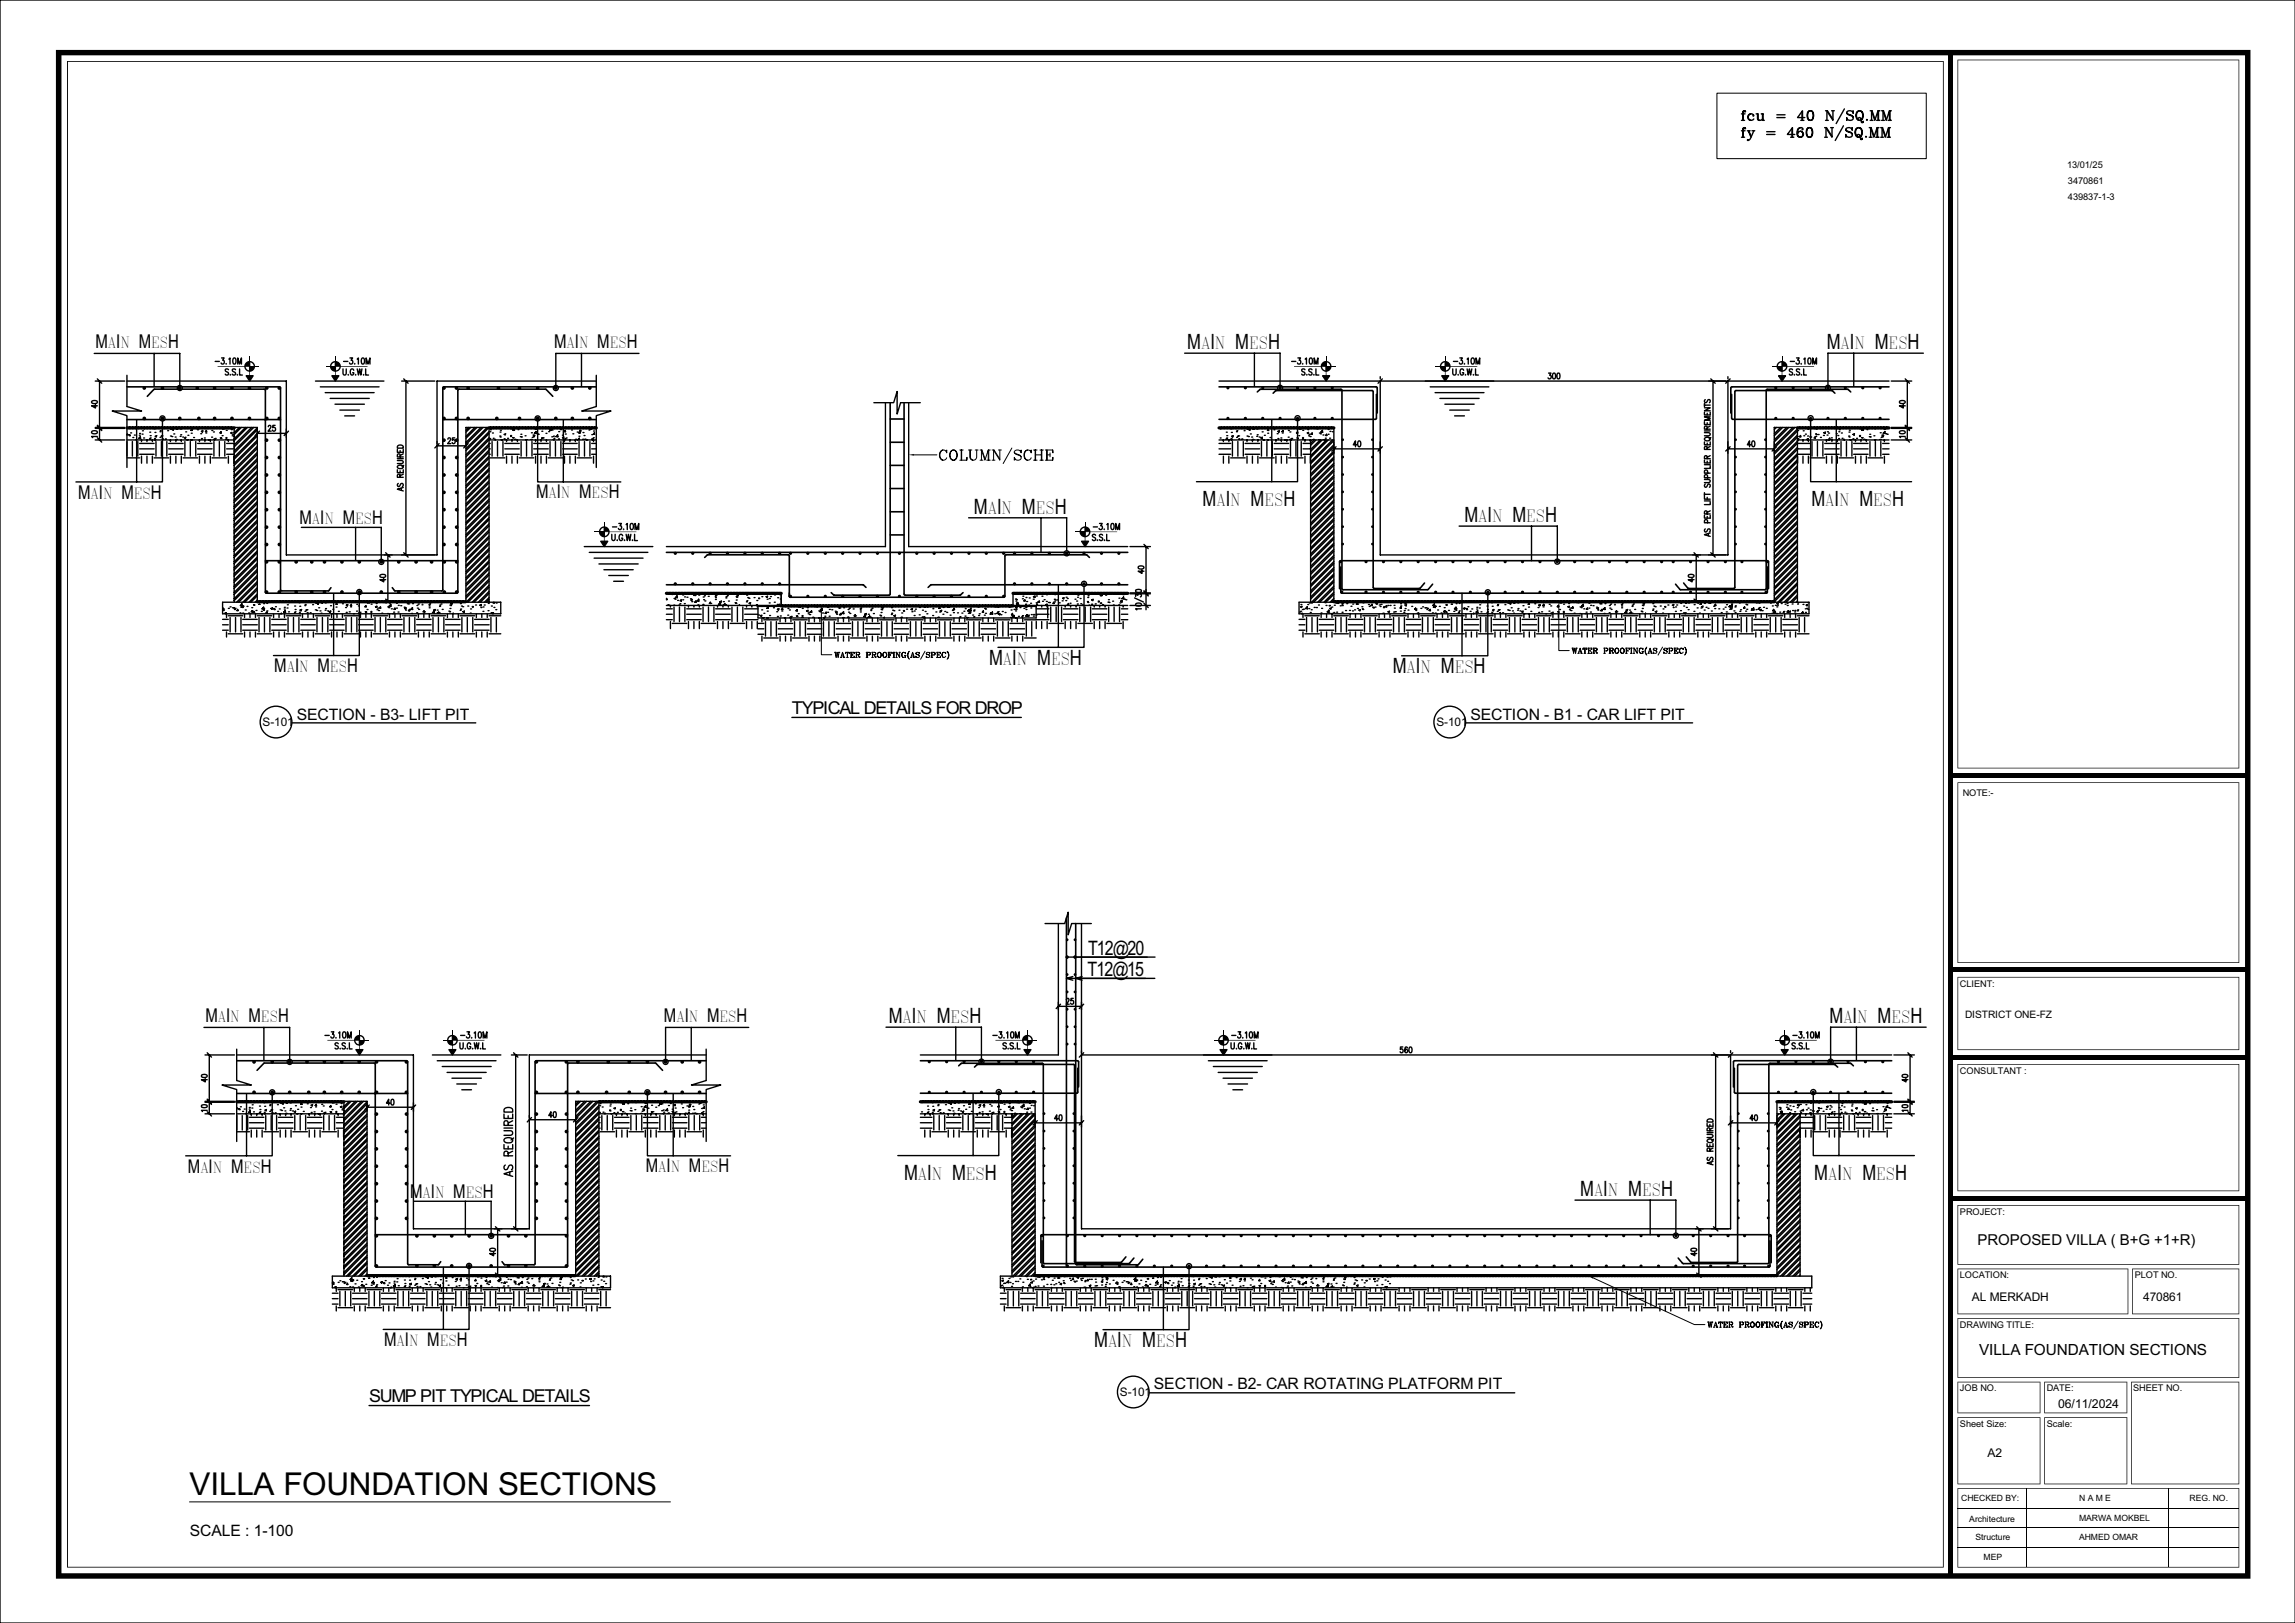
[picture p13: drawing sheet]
<svg xmlns="http://www.w3.org/2000/svg" width="420mm" height="297mm" viewBox="0 0 420 297" stroke-linecap="round" stroke-linejoin="round" font-family="sans-serif">
<defs><g id="words">
<text font-size="5.9" x="34.7" y="273.6">VILLA FOUNDATION SECTIONS</text>
<g font-size="3.7">
<text x="199" y="178.6">T12@15</text>
<text x="199.1" y="174.7">T12@20</text>
</g>
<g font-size="3.3">
<text x="144.9" y="130.7">TYPICAL DETAILS FOR DROP</text>
<text x="67.5" y="256.6">SUMP PIT TYPICAL DETAILS</text>
</g>
<g font-size="3.1">
<text x="178.2" y="94">MAIN MESH</text>
<text x="162.6" y="187.3">MAIN MESH</text>
<text x="334.8" y="187.3">MAIN MESH</text>
<text x="165.4" y="215.9">MAIN MESH</text>
<text x="332" y="215.9">MAIN MESH</text>
<text x="289.2" y="218.9">MAIN MESH</text>
</g>
<g font-size="3">
<text x="217.3" y="63.9">MAIN MESH</text>
<text x="334.3" y="63.9">MAIN MESH</text>
<text x="220.1" y="92.6">MAIN MESH</text>
<text x="268" y="95.6">MAIN MESH</text>
<text x="331.5" y="92.6">MAIN MESH</text>
<text x="181" y="121.7">MAIN MESH</text>
<text x="254.9" y="123.2">MAIN MESH</text>
<text x="200.2" y="246.5">MAIN MESH</text>
</g>
<g font-size="2.9">
<text x="54.3" y="131.7">SECTION - B3- LIFT PIT</text>
<text x="269.1" y="131.7">SECTION - B1 - CAR LIFT PIT</text>
<text x="362.2" y="248">VILLA FOUNDATION SECTIONS</text>
<text x="211.2" y="254.3">SECTION - B2- CAR ROTATING PLATFORM PIT</text>
<text x="34.7" y="281">SCALE : 1-100</text>
</g>
<text font-size="2.8" x="361.9" y="227.7">PROPOSED VILLA ( B+G +1+R)</text>
<g font-size="2.7">
<text x="17.5" y="63.7">MAIN MESH</text>
<text x="101.4" y="63.7">MAIN MESH</text>
<text x="14.3" y="91.3">MAIN MESH</text>
<text x="54.8" y="95.9">MAIN MESH</text>
<text x="98.1" y="91.2">MAIN MESH</text>
<text x="50.2" y="123">MAIN MESH</text>
<text x="37.6" y="187">MAIN MESH</text>
<text x="121.5" y="187">MAIN MESH</text>
<text x="34.4" y="214.6">MAIN MESH</text>
<text x="118.2" y="214.5">MAIN MESH</text>
<text x="75" y="219.2">MAIN MESH</text>
<text x="70.3" y="246.3">MAIN MESH</text>
</g>
<text font-size="2.3" x="376.7" y="257.7">06/11/2024</text>
<g font-size="2.2">
<text x="48.1" y="132.9">S-101</text>
<text x="262.9" y="132.9">S-101</text>
<text x="360.9" y="238.1">AL MERKADH</text>
<text x="392.2" y="238.1">470861</text>
<text x="204.9" y="255.5">S-101</text>
<text x="363.7" y="266.7">A2</text>
</g>
<text font-size="1.9" x="359.6" y="186.3">DISTRICT ONE-FZ</text>
<g font-size="1.7">
<text x="378.3" y="30.7">13/01/25</text>
<text x="378.4" y="33.6">3470861</text>
<text x="378.4" y="36.5">439837-1-3</text>
<text x="359.2" y="145.7">NOTE:-</text>
<text x="358.7" y="180.6">CLIENT:</text>
<text x="358.7" y="196.5">CONSULTANT :</text>
<text x="358.7" y="222.3">PROJECT:</text>
<text x="358.7" y="233.9">LOCATION:</text>
<text x="390.7" y="233.9">PLOT NO.</text>
<text x="358.7" y="243">DRAWING TITLE:</text>
<text x="358.7" y="254.6">JOB NO.</text>
<text x="374.6" y="254.6">DATE:</text>
<text x="390.4" y="254.6">SHEET NO.</text>
<text x="358.7" y="261.1">Sheet Size:</text>
<text x="374.6" y="261.1">Scale:</text>
</g>
<g font-size="1.6">
<text x="358.9" y="274.6">CHECKED BY:</text>
<text x="380.5" y="274.7">N A M E</text>
<text x="400.7" y="274.7">REG. NO.</text>
<text x="360.4" y="278.4">Architecture</text>
<text x="361.5" y="281.7">Structure</text>
<text x="380.5" y="281.9">AHMED OMAR</text>
<text x="380.5" y="278.3">MARWA MOKBEL</text>
<text x="363" y="285.5">MEP</text>
</g>
</g></defs>
<g fill="#000">
<path d="M45.1 68.8h1.2l-.6 .9zM45.7 67.9h.3zM45.7 67.9h.1zM60.7 68.8h1.3l-.6 .9zM61.1 67.9h.3zM242.1 68.8h1.2l-.6 .9zM242.7 67.9h.3zM242.7 67.9h.1zM263.9 68.8h1.2l-.6 .9zM264.2 67.9h.3zM325.5 68.8h1.3l-.7 .9zM325.8 67.9h.3z"/>
<path d="M48.7 87.1h.1zM48.7 96.7h.1zM51.1 87.1h.1zM51.1 96.7h.1zM81.2 87.1h.1zM81.2 96.7h.1zM110 99h1.2l-.6 1zM110.3 98.1l.3 .1zM166.3 83.2l.9-.1v.3zM197.9 99h1.3l-.6 1zM198.3 98.1l.3 .1zM150.3 110.9l.2 .9h-.4z"/>
<path d="M285.3 110.1l.1 1h-.3zM65.1 192.1h1.3l-.6 1zM65.8 191.2h.3zM65.8 191.2h.1zM82.2 192.1h1.2l-.6 1zM82.5 191.2h.3zM187.4 192.1h1.3l-.7 1zM188 191.2h.3zM188 191.2h.2zM223.3 192.1h1.2l-.6 1zM223.6 191.2h.3zM326 192.1h1.2l-.6 1z"/>
<path d="M326.3 191.2h.3zM68.8 207.3h.1zM68.8 216.8h.1zM98.1 207.3h.1zM98.1 216.8h.1zM68.8 226.3h.1zM76.3 226.3h.1zM79.4 226.3h.1zM85.8 226.3h.1zM96.2 226.3h.1zM290.7 233.4l.9 .3-.1 .3z"/>
<path d="M12.3 11.2h343.4v275.7h-343.4v-275.7l.1 .1v275.4h343.2v-275.4h-343.2z" fill-rule="evenodd"/>
<path d="M358.2 10.9h51.6l-.1 .1h-51.3v129.5h51.3v-129.5l.1-.1v129.7h-51.6z" fill-rule="evenodd"/>
<path d="M356.9 9.6h54.2l-.1 .1h-54v132.1h54v-132.1l.1-.1v132.4h-54.2z" fill-rule="evenodd"/>
<path d="M26.3 70.8h.2zM26.3 70.8h.2zM26.3 70.8l.3 .1zM26.2 70.9h.4zM26.2 70.9h.4zM26.2 70.9h.4zM26.2 70.9h.4zM26.2 70.9l.4 .1zM26.2 71h.4zM26.2 71h.4zM26.2 71h.4zM26.2 71h.4zM26.2 71l.4 .1zM26.2 71.1h.4zM26.2 71.1h.4zM26.2 71.1h.4zM26.2 71.1h.4zM26.3 71.2h.3zM26.3 71.2h.2zM26.3 71.2h.2z" fill-rule="evenodd"/>
<path d="M26.3 76.4h.2zM26.3 76.4h.2zM26.3 76.4h.3zM26.2 76.4h.4zM26.2 76.5l.4-.1zM26.2 76.5h.4zM26.2 76.5h.4zM26.2 76.5h.4zM26.2 76.5h.4zM26.2 76.5l.4 .1zM26.2 76.6h.4zM26.2 76.6h.4zM26.2 76.6h.4zM26.2 76.6h.4zM26.2 76.7h.4zM26.2 76.7h.4zM26.2 76.7h.4zM26.3 76.7h.3zM26.3 76.7h.2zM26.3 76.8h.2z" fill-rule="evenodd"/>
<path d="M29.7 70.8h.1zM29.6 70.8h.3zM29.6 70.8l.3 .1zM29.6 70.9h.3zM29.6 70.9h.3zM29.5 70.9h.4zM29.5 70.9h.4zM29.5 70.9l.4 .1zM29.5 71h.4zM29.5 71h.4zM29.5 71h.4zM29.5 71h.4zM29.5 71l.4 .1zM29.5 71.1h.4zM29.5 71.1h.4zM29.5 71.1h.4zM29.6 71.1h.3zM29.6 71.2h.3zM29.6 71.2h.3zM29.6 71.2h.2z" fill-rule="evenodd"/>
<path d="M29.7 76.4h.1zM29.6 76.4h.3zM29.6 76.4h.3zM29.6 76.4h.3zM29.5 76.5h.4zM29.5 76.5h.4zM29.5 76.5h.4zM29.5 76.5h.4zM29.5 76.5h.4zM29.5 76.5l.4 .1zM29.5 76.6h.4zM29.5 76.6h.4zM29.5 76.6h.4zM29.5 76.6h.4zM29.5 76.7h.4zM29.6 76.7h.3zM29.6 76.7h.3zM29.6 76.7h.3zM29.6 76.7h.3zM29.7 76.8h.1z" fill-rule="evenodd"/>
<path d="M32.8 70.8h.2zM32.8 70.8h.2zM32.8 70.9h.3zM32.7 70.9h.4zM32.7 70.9h.4zM32.7 70.9h.4zM32.7 70.9h.4zM32.7 70.9l.4 .1zM32.7 71h.4zM32.7 71h.4zM32.7 71h.4zM32.7 71h.4zM32.7 71l.4 .1zM32.7 71.1h.4zM32.7 71.1h.4zM32.7 71.1h.4zM32.7 71.1l.4 .1zM32.8 71.2h.3zM32.8 71.2h.2zM32.8 71.2h.2z" fill-rule="evenodd"/>
<path d="M32.8 76.4h.2zM32.8 76.4h.2zM32.8 76.4h.3zM32.7 76.4h.4zM32.7 76.5l.4-.1zM32.7 76.5h.4zM32.7 76.5h.4zM32.7 76.5h.4zM32.7 76.5h.4zM32.7 76.5l.4 .1zM32.7 76.6h.4zM32.7 76.6h.4zM32.7 76.6h.4zM32.7 76.6l.4 .1zM32.7 76.7h.4zM32.7 76.7h.4zM32.7 76.7h.4zM32.8 76.7h.3zM32.8 76.7h.2zM32.8 76.8h.2z" fill-rule="evenodd"/>
<path d="M36 70.8h.2zM36 70.8h.2zM36 70.8l.2 .1zM35.9 70.9h.3zM35.9 70.9h.4zM35.9 70.9h.4zM35.9 70.9h.4zM35.9 70.9l.4 .1zM35.9 71h.4zM35.9 71h.4zM35.9 71h.4zM35.9 71h.4zM35.9 71l.4 .1zM35.9 71.1h.4zM35.9 71.1h.4zM35.9 71.1h.4zM35.9 71.1l.3 .1zM35.9 71.2h.3zM36 71.2h.2zM36 71.2h.2z" fill-rule="evenodd"/>
<path d="M36.3 76.4h.2zM36.3 76.4h.2zM36.3 76.4h.3zM36.2 76.4h.4zM36.2 76.5l.4-.1zM36.2 76.5h.4zM36.2 76.5h.4zM36.2 76.5h.4zM36.2 76.5h.4zM36.2 76.5l.4 .1zM36.2 76.6h.4zM36.2 76.6h.4zM36.2 76.6h.4zM36.2 76.6l.4 .1zM36.2 76.7h.4zM36.2 76.7h.4zM36.2 76.7h.4zM36.3 76.7h.2zM36.3 76.7h.2zM36.3 76.8h.2z" fill-rule="evenodd"/>
<path d="M39.2 70.8h.1zM39.2 70.8h.2zM39.1 70.8l.3 .1zM39.1 70.9h.3zM39.1 70.9h.3zM39.1 70.9h.4zM39.1 70.9h.4zM39.1 70.9l.4 .1zM39.1 71h.4zM39.1 71h.4zM39.1 71h.4zM39.1 71h.4zM39.1 71l.4 .1zM39.1 71.1h.4zM39.1 71.1h.4zM39.1 71.1h.4zM39.1 71.1h.3zM39.1 71.2h.3zM39.1 71.2h.3zM39.2 71.2h.2z" fill-rule="evenodd"/>
<path d="M39.2 76.4h.2zM39.1 76.4h.3zM39.1 76.4h.3zM39.1 76.4h.3zM39.1 76.5h.4zM39.1 76.5h.4zM39.1 76.5h.4zM39.1 76.5h.4zM39.1 76.5h.4zM39.1 76.5l.4 .1zM39.1 76.6h.4zM39.1 76.6h.4zM39.1 76.6h.4zM39.1 76.6h.4zM39.1 76.7h.4zM39.1 76.7h.3zM39.1 76.7h.3zM39.1 76.7h.3zM39.1 76.7h.3zM39.2 76.8h.1z" fill-rule="evenodd"/>
<path d="M42.4 70.8h.1zM42.3 70.8h.3zM42.3 70.9h.3zM42.3 70.9h.3zM42.3 70.9h.3zM42.3 70.9h.3zM42.3 70.9h.4zM42.3 70.9l.4 .1zM42.2 71h.5zM42.2 71h.5zM42.2 71h.5zM42.2 71h.5zM42.2 71l.5 .1zM42.3 71.1h.4zM42.3 71.1h.4zM42.3 71.1h.3zM42.3 71.1l.3 .1zM42.3 71.2h.3zM42.3 71.2h.3zM42.4 71.2h.1z" fill-rule="evenodd"/>
<path d="M42.4 76.4h.1zM42.3 76.4h.3zM42.3 76.4h.3zM42.3 76.4h.3zM42.3 76.5l.3-.1zM42.3 76.5h.4zM42.3 76.5h.4zM42.3 76.5h.4zM42.2 76.5h.5zM42.2 76.5l.5 .1zM42.2 76.6h.5zM42.2 76.6h.5zM42.2 76.6h.5zM42.3 76.6l.4 .1zM42.3 76.7h.4zM42.3 76.7h.3zM42.3 76.7h.3zM42.3 76.7h.3zM42.3 76.7h.3zM42.4 76.8h.1z" fill-rule="evenodd"/>
<path d="M39.8 67h6v2.7h-.2v-2.6h-5.8z" fill-rule="evenodd"/>
<path d="M45.6 65.2h.2v1.8h-.2z" fill-rule="evenodd"/>
<path d="M45.7 67h1.7v.1h-1.7z" fill-rule="evenodd"/>
<path d="M45.4 66.2h.3zM45.3 66.3l.4-.1zM45.1 66.4l.6-.1zM45.1 66.4h.6v.1h-.7zM45 66.5h.7v.1h-.8zM44.9 66.6h.8v.1h-.8zM44.9 66.7h.8v.2h-.9zM44.8 66.9h.9v.1h-.9zM45.7 67h.9v.2h-.9zM45.7 67.2h.9l-.1 .1h-.8zM45.7 67.3h.8v.2h-.8zM45.7 67.5h.8l-.1 .1h-.7zM45.7 67.6h.7l-.1 .1h-.6zM45.7 67.7h.6zM45.7 67.8h.4z" fill-rule="evenodd"/>
<path d="M45.6 70.8h.1zM45.5 70.8h.3zM45.5 70.8l.3 .1zM45.5 70.9h.3zM45.5 70.9h.3zM45.5 70.9h.3zM45.4 70.9h.4zM45.4 70.9l.4 .1zM45.4 71h.5zM45.4 71h.5zM45.4 71h.5zM45.4 71h.5zM45.4 71l.4 .1zM45.4 71.1h.4zM45.4 71.1h.4zM45.5 71.1h.3zM45.5 71.1l.3 .1zM45.5 71.2h.3zM45.5 71.2h.3zM45.6 71.2h.1z" fill-rule="evenodd"/>
<path d="M45.6 76.4h.1zM45.5 76.4h.3zM45.5 76.4h.3zM45.5 76.4h.3zM45.5 76.4l.3 .1zM45.5 76.5h.3zM45.4 76.5h.4zM45.4 76.5h.4zM45.4 76.5h.5zM45.4 76.5l.5 .1zM45.4 76.6h.5zM45.4 76.6h.5zM45.4 76.6h.4zM45.4 76.6l.4 .1zM45.4 76.7h.4zM45.5 76.7h.3zM45.5 76.7h.3zM45.5 76.7h.3zM45.5 76.7l.3 .1zM45.6 76.8h.1z" fill-rule="evenodd"/>
<path d="M48.8 70.8h.1zM48.7 70.8h.2zM48.7 70.8l.2 .1zM48.7 70.9h.3zM48.7 70.9h.3zM48.6 70.9h.4zM48.6 70.9h.4zM48.6 70.9l.4 .1zM48.6 71h.4zM48.6 71h.4zM48.6 71h.4zM48.6 71h.4zM48.6 71h.4zM48.6 71.1h.4zM48.6 71.1h.4zM48.6 71.1h.4zM48.7 71.1h.3zM48.7 71.2h.3zM48.7 71.2h.2zM48.7 71.2h.2z" fill-rule="evenodd"/>
<path d="M48.8 76.4h.1zM48.7 76.4h.2zM48.7 76.4h.3zM48.7 76.4h.3zM48.6 76.5h.4zM48.6 76.5h.4zM48.6 76.5h.4zM48.6 76.5h.4zM48.6 76.5h.4zM48.6 76.5l.4 .1zM48.6 76.6h.4zM48.6 76.6h.4zM48.6 76.6h.4zM48.6 76.6l.4 .1zM48.6 76.7h.4zM48.7 76.7h.3zM48.7 76.7h.3zM48.7 76.7h.2zM48.7 76.7h.2zM48.8 76.8h.1z" fill-rule="evenodd"/>
<path d="M51 70.8h.2zM51 70.8h.2zM51 70.8l.2 .1zM50.9 70.9h.4zM50.9 70.9h.4zM50.9 70.9h.4zM50.9 70.9h.4zM50.9 70.9l.4 .1zM50.9 71h.4zM50.9 71h.4zM50.9 71h.4zM50.9 71h.4zM50.9 71h.4zM50.9 71.1h.4zM50.9 71.1h.4zM50.9 71.1h.4zM50.9 71.1h.4zM51 71.2h.3zM51 71.2h.2zM51 71.2h.2z" fill-rule="evenodd"/>
<path d="M51 76.4h.2zM51 76.4h.2zM51 76.4h.3zM50.9 76.4h.4zM50.9 76.4l.4 .1zM50.9 76.5h.4zM50.9 76.5h.4zM50.9 76.5h.4zM50.9 76.5h.4zM50.9 76.5l.4 .1zM50.9 76.6h.4zM50.9 76.6h.4zM50.9 76.6h.4zM50.9 76.6l.4 .1zM50.9 76.7h.4zM50.9 76.7h.4zM50.9 76.7h.4zM51 76.7h.2zM51 76.7h.2zM51 76.8h.2z" fill-rule="evenodd"/>
<path d="M59.6 67h1.8v.1h-1.8z" fill-rule="evenodd"/>
<path d="M61.3 67h6v.1h-5.9v2.6h-.1z" fill-rule="evenodd"/>
<path d="M61.3 65.2h.1v1.8h-.1z" fill-rule="evenodd"/>
<path d="M61.4 66.2h.3zM61.4 66.2l.4 .1zM61.4 66.3l.5 .1zM61.4 66.4h.5l.2 .1h-.7zM61.4 66.5h.7v.1h-.7zM61.4 66.6h.7l.1 .1h-.8zM61.4 66.7h.8v.2h-.8zM61.4 66.9h.8l.1 .1h-.9zM60.5 67h.9v.2h-.9zM60.5 67.2h.9v.1h-.8zM60.6 67.3h.8v.2h-.8zM60.6 67.5h.8v.1h-.7zM60.7 67.6h.7v.1h-.6zM60.8 67.7l.6 .1zM60.9 67.8l.5 .1z" fill-rule="evenodd"/>
<path d="M81.2 70.8h.1zM81.1 70.8h.3zM81.1 70.9h.3zM81.1 70.9h.3zM81.1 70.9h.3zM81.1 70.9h.3zM81.1 70.9h.4zM81.1 70.9l.4 .1zM81 71h.5zM81 71h.5zM81 71h.5zM81 71h.5zM81.1 71l.4 .1zM81.1 71.1h.4zM81.1 71.1h.4zM81.1 71.1h.3zM81.1 71.1l.3 .1zM81.1 71.2h.3zM81.1 71.2h.3zM81.2 71.2h.2z" fill-rule="evenodd"/>
<path d="M81.1 76.4h.3zM81.1 76.4h.3zM81.1 76.4h.3zM81.1 76.4h.3zM81.1 76.4l.3 .1zM81.1 76.5h.4zM81.1 76.5h.4zM81.1 76.5h.4zM81 76.5h.5zM81 76.5l.5 .1zM81 76.6h.5zM81 76.6h.5zM81.1 76.6h.4zM81.1 76.6l.4 .1zM81.1 76.7h.4zM81.1 76.7h.3zM81.1 76.7h.3zM81.1 76.7h.3zM81.1 76.7h.3zM81.2 76.8h.1z" fill-rule="evenodd"/>
<path d="M83.5 70.8h.1zM83.4 70.8h.3zM83.4 70.9h.3zM83.4 70.9h.3zM83.4 70.9h.3zM83.3 70.9h.4zM83.3 70.9h.4zM83.3 70.9l.4 .1zM83.3 71h.4zM83.3 71h.4zM83.3 71h.4zM83.3 71h.4zM83.3 71l.4 .1zM83.3 71.1h.4zM83.3 71.1h.4zM83.3 71.1h.4zM83.4 71.1l.3 .1zM83.4 71.2h.3zM83.4 71.2h.3zM83.5 71.2h.1z" fill-rule="evenodd"/>
<path d="M83.4 76.4h.2zM83.4 76.4h.3zM83.4 76.4h.3zM83.4 76.4h.3zM83.3 76.5l.4-.1zM83.3 76.5h.4zM83.3 76.5h.4zM83.3 76.5h.4zM83.3 76.5h.4zM83.3 76.5l.4 .1zM83.3 76.6h.4zM83.3 76.6h.4zM83.3 76.6h.4zM83.3 76.6l.4 .1zM83.3 76.7h.4zM83.4 76.7h.3zM83.4 76.7h.3zM83.4 76.7h.3zM83.4 76.7h.3zM83.5 76.8h.1z" fill-rule="evenodd"/>
<path d="M85.6 70.8h.1zM85.6 70.8h.2zM85.5 70.8l.3 .1zM85.5 70.9h.3zM85.5 70.9h.3zM85.5 70.9h.3zM85.5 70.9h.4zM85.5 70.9l.4 .1zM85.5 71h.4zM85.5 71h.4zM85.5 71h.4zM85.5 71h.4zM85.5 71l.4 .1zM85.5 71.1h.4zM85.5 71.1h.4zM85.5 71.1h.3zM85.5 71.1l.3 .1zM85.5 71.2h.3zM85.5 71.2h.3zM85.6 71.2h.2z" fill-rule="evenodd"/>
<path d="M85.6 76.4h.2zM85.6 76.4h.2zM85.5 76.4h.3zM85.5 76.4h.3zM85.5 76.4l.3 .1zM85.5 76.5h.4zM85.5 76.5h.4zM85.5 76.5h.4zM85.5 76.5h.4zM85.5 76.5l.4 .1zM85.5 76.6h.4zM85.5 76.6h.4zM85.5 76.6h.4zM85.5 76.6l.4 .1zM85.5 76.7h.4zM85.5 76.7h.3zM85.5 76.7h.3zM85.5 76.7h.3zM85.5 76.7h.3zM85.6 76.8h.1z" fill-rule="evenodd"/>
<path d="M90.8 76.4h.2zM90.8 76.4h.2zM90.8 76.4h.3zM90.8 76.4h.3zM90.7 76.4l.4 .1zM90.7 76.5h.4zM90.7 76.5h.4zM90.7 76.5h.4zM90.7 76.5h.4zM90.7 76.5l.4 .1zM90.7 76.6h.4zM90.7 76.6h.4zM90.7 76.6h.4zM90.7 76.6l.4 .1zM90.7 76.7h.4zM90.7 76.7h.4zM90.8 76.7h.3zM90.8 76.7h.2zM90.8 76.7l.2 .1zM90.8 76.8h.2z" fill-rule="evenodd"/>
<path d="M91.2 70.8h.1zM91.1 70.8h.2zM91.1 70.9h.3zM91 70.9h.4zM91 70.9h.4zM91 70.9h.4zM91 70.9h.4zM91 70.9l.4 .1zM91 71h.4zM91 71h.4zM91 71h.4zM91 71h.4zM91 71l.4 .1zM91 71.1h.4zM91 71.1h.4zM91 71.1h.4zM91 71.1l.4 .1zM91.1 71.2h.3zM91.1 71.2h.2zM91.1 71.2h.2z" fill-rule="evenodd"/>
<path d="M95 70.8h.1zM95 70.8h.2zM94.9 70.8l.3 .1zM94.9 70.9h.3zM94.9 70.9h.4zM94.9 70.9h.4zM94.9 70.9h.4zM94.9 70.9l.4 .1zM94.9 71h.4zM94.9 71h.4zM94.9 71h.4zM94.9 71h.4zM94.9 71l.4 .1zM94.9 71.1h.4zM94.9 71.1h.4zM94.9 71.1h.4zM94.9 71.1h.3zM94.9 71.2h.3zM94.9 71.2h.3zM95 71.2h.2z" fill-rule="evenodd"/>
<path d="M95 76.4h.2zM95 76.4h.2zM94.9 76.4h.3zM94.9 76.4h.3zM94.9 76.5l.4-.1zM94.9 76.5h.4zM94.9 76.5h.4zM94.9 76.5h.4zM94.9 76.5h.4zM94.9 76.5l.4 .1zM94.9 76.6h.4zM94.9 76.6h.4zM94.9 76.6h.4zM94.9 76.6l.4 .1zM94.9 76.7h.4zM94.9 76.7h.4zM94.9 76.7h.3zM94.9 76.7h.3zM94.9 76.7h.3zM95 76.8h.1z" fill-rule="evenodd"/>
<path d="M98.3 70.8h.2zM98.3 70.8h.2zM98.3 70.8l.2 .1zM98.2 70.9h.4zM98.2 70.9h.4zM98.2 70.9h.4zM98.2 70.9h.4zM98.2 70.9l.4 .1zM98.2 71h.4zM98.2 71h.4zM98.2 71h.4zM98.2 71h.4zM98.2 71h.4zM98.2 71.1h.4zM98.2 71.1h.4zM98.2 71.1h.4zM98.2 71.1h.4zM98.2 71.2h.3zM98.3 71.2h.2zM98.3 71.2h.2z" fill-rule="evenodd"/>
<path d="M98.3 76.4h.2zM98.2 76.4h.3zM98.2 76.4h.3zM98.2 76.4h.4zM98.2 76.4l.4 .1zM98.2 76.5h.4zM98.2 76.5h.4zM98.2 76.5h.4zM98.2 76.5h.4zM98.2 76.5l.4 .1zM98.2 76.6h.4zM98.2 76.6h.4zM98.2 76.6h.4zM98.2 76.6l.4 .1zM98.2 76.7h.4zM98.2 76.7h.4zM98.2 76.7h.4zM98.2 76.7h.3zM98.3 76.7h.2zM98.3 76.8h.2z" fill-rule="evenodd"/>
<path d="M101.6 70.8h.2zM101.6 70.8h.2zM101.6 70.8l.2 .1zM101.5 70.9h.4zM101.5 70.9h.4zM101.5 70.9h.4zM101.5 70.9h.4zM101.5 70.9l.4 .1zM101.5 71h.4zM101.5 71h.4zM101.5 71h.4zM101.5 71h.4zM101.5 71h.4zM101.5 71.1h.4zM101.5 71.1h.4zM101.5 71.1h.4zM101.5 71.1h.4zM101.6 71.2h.3zM101.6 71.2h.2zM101.6 71.2h.2z" fill-rule="evenodd"/>
<path d="M101.6 76.4h.2zM101.6 76.4h.2zM101.6 76.4h.3zM101.5 76.4h.4zM101.5 76.4l.4 .1zM101.5 76.5h.4zM101.5 76.5h.4zM101.5 76.5h.4zM101.5 76.5h.4zM101.5 76.5l.4 .1zM101.5 76.6h.4zM101.5 76.6h.4zM101.5 76.6h.4zM101.5 76.6l.4 .1zM101.5 76.7h.4zM101.5 76.7h.4zM101.5 76.7h.4zM101.6 76.7h.2zM101.6 76.7h.2zM101.6 76.8h.2z" fill-rule="evenodd"/>
<path d="M104.7 70.8h.1zM104.6 70.8h.3zM104.6 70.8l.3 .1zM104.6 70.9h.3zM104.6 70.9h.3zM104.6 70.9h.3zM104.6 70.9h.4zM104.6 70.9l.4 .1zM104.6 71h.4zM104.6 71h.4zM104.6 71h.4zM104.6 71h.4zM104.6 71l.4 .1zM104.6 71.1h.4zM104.6 71.1h.4zM104.6 71.1h.3zM104.6 71.1l.3 .1zM104.6 71.2h.3zM104.6 71.2h.3zM104.7 71.2h.1z" fill-rule="evenodd"/>
<path d="M104.6 76.4h.2zM104.6 76.4h.3zM104.6 76.4h.3zM104.6 76.4h.3zM104.6 76.4l.3 .1zM104.6 76.5h.4zM104.6 76.5h.4zM104.6 76.5h.4zM104.6 76.5h.4zM104.6 76.5l.4 .1zM104.6 76.6h.4zM104.6 76.6h.4zM104.6 76.6h.4zM104.6 76.6l.4 .1zM104.6 76.7h.4zM104.6 76.7h.3zM104.6 76.7h.3zM104.6 76.7h.3zM104.6 76.7h.3zM104.7 76.8h.1z" fill-rule="evenodd"/>
<path d="M107.9 70.8h.1zM107.8 70.8h.3zM107.8 70.8l.3 .1zM107.8 70.9h.3zM107.7 70.9h.4zM107.7 70.9h.4zM107.7 70.9h.4zM107.7 70.9l.5 .1zM107.7 71h.5zM107.7 71h.5zM107.7 71h.5zM107.7 71h.5zM107.7 71h.5zM107.7 71.1h.4zM107.7 71.1h.4zM107.7 71.1h.4zM107.8 71.1h.3zM107.8 71.2h.3zM107.8 71.2h.3zM107.9 71.2h.1z" fill-rule="evenodd"/>
<path d="M107.9 76.4h.1zM107.8 76.4h.3zM107.8 76.4h.3zM107.7 76.4h.4zM107.7 76.4l.4 .1zM107.7 76.5h.4zM107.7 76.5h.4zM107.7 76.5h.5zM107.7 76.5h.5zM107.7 76.5l.5 .1zM107.7 76.6h.5zM107.7 76.6h.5zM107.7 76.6h.5zM107.7 76.6l.4 .1zM107.7 76.7h.4zM107.7 76.7h.4zM107.8 76.7h.3zM107.8 76.7h.3zM107.8 76.7h.3zM107.9 76.8h.1z" fill-rule="evenodd"/>
<path d="M224.7 70.8h.1zM224.6 70.8h.2zM224.6 70.8l.2 .1zM224.6 70.9h.3zM224.6 70.9h.3zM224.6 70.9h.3zM224.6 70.9h.3zM224.6 70.9l.3 .1zM224.6 71h.3zM224.6 71h.3zM224.6 71h.3zM224.6 71h.3zM224.6 71l.3 .1zM224.6 71.1h.3zM224.6 71.1h.2zM224.7 71.1h.1zM227.8 76.4h.2zM227.8 76.4h.2zM227.8 76.4l.2 .1zM227.8 76.5h.3zM227.8 76.5h.3zM227.7 76.5h.4zM227.7 76.5h.4zM227.7 76.5l.4 .1zM227.7 76.6h.4zM227.7 76.6h.4zM227.7 76.6h.4zM227.8 76.6l.3 .1zM227.8 76.7h.3zM227.8 76.7h.2zM227.8 76.7h.2z" fill-rule="evenodd"/>
<path d="M224.6 76.4h.2zM224.6 76.4h.2zM224.6 76.4l.3 .1zM224.6 76.5h.3zM224.6 76.5h.3zM224.6 76.5h.3zM224.6 76.5h.3zM224.6 76.5l.3 .1zM224.6 76.6h.3zM224.6 76.6h.3zM224.6 76.6h.3zM224.6 76.6h.3zM224.6 76.7h.3zM224.6 76.7h.2zM224.6 76.7h.2z" fill-rule="evenodd"/>
<path d="M227.8 70.8h.2zM227.8 70.8h.2zM227.8 70.9h.2zM227.8 70.9h.3zM227.7 70.9h.4zM227.7 70.9h.4zM227.7 70.9h.4zM227.7 70.9l.4 .1zM227.7 71h.4zM227.7 71h.4zM227.7 71h.4zM227.7 71h.4zM227.8 71h.3zM227.8 71.1h.2zM227.8 71.1h.2zM227.8 71.1h.2zM231 76.4h.2zM231 76.4h.2zM231 76.4l.2 .1zM230.9 76.5h.3zM230.9 76.5h.4zM230.9 76.5h.4zM230.9 76.5h.4zM230.9 76.5l.4 .1zM230.9 76.6h.4zM230.9 76.6h.4zM230.9 76.6h.4zM230.9 76.6l.3 .1zM230.9 76.7h.3zM231 76.7h.2zM231 76.7h.2z" fill-rule="evenodd"/>
<path d="M231 70.8h.2zM231 70.8h.2zM231 70.9h.2zM231 70.9h.2zM230.9 70.9h.4zM230.9 70.9h.4zM230.9 70.9h.4zM230.9 70.9l.4 .1zM230.9 71h.4zM230.9 71h.4zM230.9 71h.4zM230.9 71h.4zM230.9 71h.3zM231 71.1h.2zM231 71.1h.2zM231 71.1h.2z" fill-rule="evenodd"/>
<path d="M234.2 70.8h.1zM234.2 70.8h.2zM234.2 70.8l.2 .1zM234.1 70.9h.3zM234.1 70.9h.3zM234.1 70.9h.3zM234.1 70.9h.3zM234.1 70.9l.3 .1zM234.1 71h.3zM234.1 71h.3zM234.1 71h.3zM234.1 71h.3zM234.1 71l.3 .1zM234.1 71.1h.3zM234.2 71.1h.2zM234.2 71.1h.1zM237.4 76.4h.1zM237.4 76.4h.2zM237.3 76.5l.3-.1zM237.3 76.5h.3zM237.3 76.5h.3zM237.3 76.5h.3zM237.3 76.5h.3zM237.3 76.5l.3 .1zM237.3 76.6h.3zM237.3 76.6h.3zM237.3 76.6h.3zM237.3 76.6l.3 .1zM237.3 76.7h.3zM237.3 76.7h.3zM237.4 76.7h.1z" fill-rule="evenodd"/>
<path d="M234.2 76.4h.1zM234.2 76.4h.2zM234.1 76.5h.3zM234.1 76.5h.3zM234.1 76.5h.3zM234.1 76.5h.3zM234.1 76.5h.3zM234.1 76.5l.3 .1zM234.1 76.6h.3zM234.1 76.6h.3zM234.1 76.6h.3zM234.1 76.6h.3zM234.1 76.7h.3zM234.2 76.7h.2zM234.2 76.7h.2z" fill-rule="evenodd"/>
<path d="M237.4 70.8h.1zM237.4 70.8h.1zM237.3 70.9h.3zM237.3 70.9h.3zM237.3 70.9h.3zM237.3 70.9h.3zM237.3 70.9h.3zM237.3 70.9l.3 .1zM237.3 71h.3zM237.3 71h.3zM237.3 71h.3zM237.3 71h.3zM237.3 71h.3zM237.3 71.1h.3zM237.4 71.1h.2zM237.4 71.1h.1zM240.5 76.4h.2zM240.5 76.4h.2zM240.5 76.4l.3 .1zM240.5 76.5h.3zM240.5 76.5h.3zM240.5 76.5h.3zM240.5 76.5h.3zM240.5 76.5l.3 .1zM240.5 76.6h.3zM240.5 76.6h.3zM240.5 76.6h.3zM240.5 76.6l.3 .1zM240.5 76.7h.3zM240.5 76.7h.3zM240.5 76.7h.2z" fill-rule="evenodd"/>
<path d="M240.6 70.8h.1zM240.5 70.8h.2zM240.5 70.9h.3zM240.5 70.9h.3zM240.5 70.9h.3zM240.5 70.9h.3zM240.5 70.9h.3zM240.5 70.9l.3 .1zM240.5 71h.3zM240.5 71h.3zM240.5 71h.3zM240.5 71h.3zM240.5 71h.3zM240.5 71.1h.3zM240.5 71.1h.2zM240.6 71.1h.1zM243.7 76.4h.2zM243.7 76.4h.2zM243.7 76.5h.3zM243.7 76.5h.3zM243.7 76.5h.3zM243.7 76.5h.3zM243.6 76.5h.4zM243.6 76.5l.4 .1zM243.6 76.6h.4zM243.7 76.6h.3zM243.7 76.6h.3zM243.7 76.6l.3 .1zM243.7 76.7h.3zM243.7 76.7h.2zM243.7 76.7h.2z" fill-rule="evenodd"/>
<path d="M236.8 67h6v2.7h-.2v-2.6h-5.8z" fill-rule="evenodd"/>
<path d="M242.6 65.2h.2v1.8h-.2z" fill-rule="evenodd"/>
<path d="M242.7 67h1.7v.1h-1.7z" fill-rule="evenodd"/>
<path d="M243.7 70.8h.2zM243.7 70.8l.2 .1zM243.7 70.9h.3zM243.7 70.9h.3zM243.7 70.9h.3zM243.6 70.9h.4zM243.6 70.9l.4 .1zM243.6 71h.4zM243.6 71h.4zM243.7 71h.3zM243.7 71h.3zM243.7 71l.3 .1zM243.7 71.1h.3zM243.7 71.1h.2zM243.7 71.1h.2z" fill-rule="evenodd"/>
<path d="M262.7 67h1.8v.1h-1.8z" fill-rule="evenodd"/>
<path d="M264.4 67h6v.1h-5.8v2.6h-.2z" fill-rule="evenodd"/>
<path d="M264.4 65.2h.2v1.8h-.2z" fill-rule="evenodd"/>
<path d="M264.5 66.2h.3zM264.5 66.2l.4 .1zM264.5 66.3l.5 .1zM264.5 66.4h.5l.2 .1h-.7zM264.5 66.5h.7l.1 .1h-.8zM264.5 66.6h.8v.1h-.8zM264.5 66.7h.8l.1 .2h-.9zM264.5 66.9h.9v.1h-.9zM263.6 67h.9v.2h-.9zM263.6 67.2h.9v.1h-.8zM263.7 67.3h.8v.2h-.8zM263.7 67.5h.8v.1zM263.8 67.6h.7v.1h-.6zM263.9 67.7l.6 .1zM264 67.8l.5 .1z" fill-rule="evenodd"/>
<path d="M324.3 67h1.8v.1h-1.8z" fill-rule="evenodd"/>
<path d="M324.9 70.8h.1zM324.9 70.8h.2zM324.9 70.8l.2 .1zM324.9 70.9h.2zM324.8 70.9h.4zM324.8 70.9h.4zM324.8 70.9h.4zM324.8 70.9l.4 .1zM324.8 71h.4zM324.8 71h.4zM324.8 71h.4zM324.8 71h.4zM324.8 71h.3zM324.9 71.1h.2zM324.9 71.1h.2zM324.9 71.1h.1z" fill-rule="evenodd"/>
<path d="M326.1 67h5.9v.1h-5.8v2.6h-.1z" fill-rule="evenodd"/>
<path d="M326.1 65.2h.1v1.8h-.1z" fill-rule="evenodd"/>
<path d="M326.1 66.2h.3zM326.1 66.2l.4 .1zM326.1 66.3l.6 .1zM326.1 66.4h.6l.1 .1h-.7zM326.1 66.5h.7l.1 .1h-.8zM326.1 66.6h.8v.1h-.8zM326.1 66.7h.8l.1 .2h-.9zM326.1 66.9h.9v.1h-.9zM325.2 67h.9v.2h-.8zM325.3 67.2h.8v.1h-.8zM325.3 67.3h.8v.2h-.7zM325.4 67.5h.7v.1h-.7zM325.4 67.6h.7v.1h-.5zM325.6 67.7l.5 .1zM325.7 67.8l.4 .1z" fill-rule="evenodd"/>
<path d="M328.1 70.8h.1zM328.1 70.8h.2zM328.1 70.8l.2 .1zM328 70.9h.3zM328 70.9h.3zM328 70.9h.3zM328 70.9h.3zM328 70.9l.3 .1zM328 71h.3zM328 71h.3zM328 71h.3zM328 71h.3zM328 71l.3 .1zM328 71.1h.3zM328.1 71.1h.2zM328.1 71.1h.1zM324.9 76.4h.2zM324.9 76.4h.2zM324.9 76.4l.2 .1zM324.8 76.5h.3zM324.8 76.5h.4zM324.8 76.5h.4zM324.8 76.5h.4zM324.8 76.5l.4 .1zM324.8 76.6h.4zM324.8 76.6h.4zM324.8 76.6h.4zM324.8 76.6l.3 .1zM324.8 76.7h.3zM324.9 76.7h.2zM324.9 76.7h.2z" fill-rule="evenodd"/>
<path d="M331.3 70.8h.1zM331.3 70.8h.1zM331.2 70.9h.3zM331.2 70.9h.3zM331.2 70.9h.3zM331.2 70.9h.3zM331.2 70.9h.3zM331.2 70.9l.3 .1zM331.2 71h.3zM331.2 71h.3zM331.2 71h.3zM331.2 71h.3zM331.2 71h.3zM331.2 71.1h.3zM331.2 71.1h.3zM331.3 71.1h.1zM328.1 76.4h.1zM328.1 76.4h.2zM328 76.5h.3zM328 76.5h.3zM328 76.5h.3zM328 76.5h.3zM328 76.5h.3zM328 76.5l.3 .1zM328 76.6h.3zM328 76.6h.3zM328 76.6h.3zM328 76.6h.3zM328 76.7h.3zM328.1 76.7h.2zM328.1 76.7h.2z" fill-rule="evenodd"/>
<path d="M334.5 70.8h.1zM334.4 70.8h.2zM334.4 70.9h.3zM334.4 70.9h.3zM334.4 70.9h.3zM334.4 70.9h.3zM334.4 70.9h.3zM334.4 70.9l.3 .1zM334.4 71h.3zM334.4 71h.3zM334.4 71h.3zM334.4 71h.3zM334.4 71h.3zM334.4 71.1h.3zM334.4 71.1h.2zM334.5 71.1h.1zM331.2 76.4h.2zM331.2 76.4h.3zM331.2 76.5l.3-.1zM331.2 76.5h.3zM331.2 76.5h.3zM331.2 76.5h.3zM331.2 76.5h.3zM331.2 76.5l.3 .1zM331.2 76.6h.3zM331.2 76.6h.3zM331.2 76.6h.3zM331.2 76.6l.3 .1zM331.2 76.7h.3zM331.2 76.7h.3zM331.2 76.7h.2z" fill-rule="evenodd"/>
<path d="M334.5 76.4h.1zM334.4 76.4h.2zM334.4 76.4l.3 .1zM334.4 76.5h.3zM334.4 76.5h.3zM334.4 76.5h.3zM334.4 76.5h.3zM334.4 76.5l.3 .1zM334.4 76.6h.3zM334.4 76.6h.3zM334.4 76.6h.3zM334.4 76.6l.3 .1zM334.4 76.7h.3zM334.4 76.7h.3zM334.4 76.7h.2z" fill-rule="evenodd"/>
<path d="M337.6 70.8h.2zM337.6 70.8l.2 .1zM337.6 70.9h.3zM337.6 70.9h.3zM337.6 70.9h.3zM337.5 70.9h.4zM337.5 70.9l.4 .1zM337.5 71h.4zM337.5 71h.4zM337.6 71h.3zM337.6 71h.3zM337.6 71l.3 .1zM337.6 71.1h.3zM337.6 71.1h.2zM337.6 71.1h.2z" fill-rule="evenodd"/>
<path d="M340.8 70.8h.1zM340.8 70.8h.2zM340.8 70.9h.2zM340.8 70.9h.2zM340.7 70.9h.3zM340.7 70.9h.3zM340.7 70.9h.4zM340.7 70.9l.4 .1zM340.7 71h.4zM340.7 71h.4zM340.7 71h.3zM340.7 71h.3zM340.8 71l.2 .1zM340.8 71.1h.2zM340.8 71.1h.2zM340.8 71.1h.2zM337.6 76.4h.2zM337.6 76.4h.2zM337.6 76.5h.3zM337.6 76.5h.3zM337.6 76.5h.3zM337.6 76.5h.3zM337.5 76.5h.4zM337.5 76.5l.4 .1zM337.5 76.6h.4zM337.6 76.6h.3zM337.6 76.6h.3zM337.6 76.6l.3 .1zM337.6 76.7h.3zM337.6 76.7h.2zM337.6 76.7h.2z" fill-rule="evenodd"/>
<path d="M344 70.8h.1zM344 70.8h.2zM343.9 70.9h.3zM343.9 70.9h.3zM343.9 70.9h.3zM343.9 70.9h.3zM343.9 70.9h.3zM343.9 70.9l.3 .1zM343.9 71h.3zM343.9 71h.3zM343.9 71h.3zM343.9 71h.3zM343.9 71h.3zM343.9 71.1h.3zM344 71.1h.2zM344 71.1h.1zM340.8 76.4h.2zM340.8 76.4h.2zM340.8 76.5l.2-.1zM340.8 76.5h.2zM340.8 76.5h.2zM340.7 76.5h.4zM340.7 76.5h.4zM340.7 76.5l.4 .1zM340.7 76.6h.4zM340.7 76.6h.4zM340.7 76.6h.3zM340.8 76.6h.2zM340.8 76.7h.2zM340.8 76.7h.2zM340.8 76.7h.2z" fill-rule="evenodd"/>
<path d="M344 76.4h.2zM344 76.4h.2zM343.9 76.4l.3 .1zM343.9 76.5h.3zM343.9 76.5h.3zM343.9 76.5h.3zM343.9 76.5h.3zM343.9 76.5l.3 .1zM343.9 76.6h.3zM343.9 76.6h.3zM343.9 76.6h.3zM343.9 76.6l.3 .1zM343.9 76.7h.3zM343.9 76.7h.3zM344 76.7h.2z" fill-rule="evenodd"/>
<path d="M48.7 83.5l.2 .1zM48.7 83.6h.2zM48.6 83.6h.3zM48.6 83.6h.4zM48.6 83.6h.4zM48.6 83.6l.4 .1zM48.6 83.7h.4zM48.6 83.7h.4zM48.6 83.7h.4zM48.6 83.7h.4zM48.6 83.7l.4 .1zM48.6 83.8h.4zM48.6 83.8h.4zM48.6 83.8h.4zM48.6 83.8l.4 .1zM48.6 83.9h.4zM48.6 83.9h.3zM48.7 83.9h.2zM48.7 83.9h.2z" fill-rule="evenodd"/>
<path d="M48.7 93.1h.2zM48.7 93.1h.2zM48.6 93.1h.3zM48.6 93.2h.4zM48.6 93.2h.4zM48.6 93.2h.4zM48.6 93.2h.4zM48.6 93.2h.4zM48.6 93.2l.4 .1zM48.6 93.3h.4zM48.6 93.3h.4zM48.6 93.3h.4zM48.6 93.3l.4 .1zM48.6 93.4h.4zM48.6 93.4h.4zM48.6 93.4h.4zM48.6 93.4h.3zM48.7 93.4h.2zM48.7 93.5h.2z" fill-rule="evenodd"/>
<path d="M48.7 80.4h.2zM48.7 80.4h.2zM48.7 80.4h.2zM48.6 80.4h.3zM48.6 80.4h.4zM48.6 80.5l.4-.1zM48.6 80.5h.4zM48.6 80.5h.4zM48.6 80.5h.4zM48.6 80.5h.4zM48.6 80.5l.4 .1zM48.6 80.6h.4zM48.6 80.6h.4zM48.6 80.6h.4zM48.6 80.6h.4zM48.6 80.7h.4zM48.6 80.7h.3zM48.6 80.7h.3zM48.7 80.7h.2zM48.7 80.7h.2z" fill-rule="evenodd"/>
<path d="M48.7 89.9h.2zM48.7 89.9h.2zM48.7 89.9h.2zM48.6 89.9l.3 .1zM48.6 90h.4zM48.6 90h.4zM48.6 90h.4zM48.6 90l.4 .1zM48.6 90.1h.4zM48.6 90.1h.4zM48.6 90.1h.4zM48.6 90.1h.4zM48.6 90.1l.4 .1zM48.6 90.2h.4zM48.6 90.2h.4zM48.6 90.2h.4zM48.6 90.2h.3zM48.6 90.2h.3zM48.7 90.3h.2zM48.7 90.3h.2z" fill-rule="evenodd"/>
<path d="M48.7 99.5h.2zM48.7 99.5h.2zM48.7 99.5h.2zM48.6 99.5h.3zM48.6 99.5h.4zM48.6 99.5l.4 .1zM48.6 99.6h.4zM48.6 99.6h.4zM48.6 99.6h.4zM48.6 99.6h.4zM48.6 99.6l.4 .1zM48.6 99.7h.4zM48.6 99.7h.4zM48.6 99.7h.4zM48.6 99.7h.4zM48.6 99.7h.4zM48.6 99.8h.3zM48.6 99.8h.3zM48.7 99.8h.2zM48.7 99.8h.2z" fill-rule="evenodd"/>
<path d="M48.7 86.7h.2zM48.7 86.7l.2 .1zM48.7 86.8h.2zM48.6 86.8h.3zM48.6 86.8h.4zM48.6 86.8h.4zM48.6 86.8l.4 .1zM48.6 86.9h.4zM48.6 86.9h.4zM48.6 86.9h.4zM48.6 86.9h.4zM48.6 86.9l.4 .1zM48.6 87h.4zM48.6 87h.4zM48.6 87h.4zM48.6 87h.4zM48.6 87l.3 .1zM48.7 87.1h.2zM48.7 87.1h.2z" fill-rule="evenodd"/>
<path d="M48.7 96.3h.2zM48.7 96.3h.2zM48.7 96.3h.2zM48.6 96.3h.3zM48.6 96.4l.4-.1zM48.6 96.4h.4zM48.6 96.4h.4zM48.6 96.4h.4zM48.6 96.4h.4zM48.6 96.4l.4 .1zM48.6 96.5h.4zM48.6 96.5h.4zM48.6 96.5h.4zM48.6 96.5h.4zM48.6 96.6h.4zM48.6 96.6h.4zM48.6 96.6h.3zM48.7 96.6h.2zM48.7 96.6l.2 .1z" fill-rule="evenodd"/>
<path d="M51 83.6h.2zM51 83.6h.3zM51 83.6h.3zM50.9 83.6h.4zM50.9 83.6h.4zM50.9 83.7h.4zM50.9 83.7h.4zM50.9 83.7h.4zM50.9 83.7h.4zM50.9 83.7h.4zM50.9 83.7h.4zM50.9 83.8h.4zM50.9 83.8h.4zM50.9 83.8h.4zM50.9 83.8l.4 .1zM50.9 83.9h.4zM51 83.9h.3zM51 83.9h.3zM51 83.9h.2z" fill-rule="evenodd"/>
<path d="M51.1 93.1h.1zM51 93.1h.2zM51 93.1h.3zM51 93.1h.3zM50.9 93.2h.4zM50.9 93.2h.4zM50.9 93.2h.4zM50.9 93.2h.4zM50.9 93.2h.4zM50.9 93.2l.4 .1zM50.9 93.3h.4zM50.9 93.3h.4zM50.9 93.3h.4zM50.9 93.3l.4 .1zM50.9 93.4h.4zM50.9 93.4h.4zM50.9 93.4h.4zM51 93.4h.3zM51 93.4h.3zM51 93.5h.2z" fill-rule="evenodd"/>
<path d="M51.1 80.3l.1 .1zM51 80.4h.2zM51 80.4h.3zM51 80.4h.3zM50.9 80.4h.4zM50.9 80.4l.4 .1zM50.9 80.5h.4zM50.9 80.5h.4zM50.9 80.5h.4zM50.9 80.5h.4zM50.9 80.5l.4 .1zM50.9 80.6h.4zM50.9 80.6h.4zM50.9 80.6h.4zM50.9 80.6h.4zM50.9 80.7h.4zM51 80.7h.3zM51 80.7h.3zM51 80.7h.2zM51 80.7h.2z" fill-rule="evenodd"/>
<path d="M51.1 89.9h.1zM51 89.9h.2zM51 89.9h.3zM51 89.9l.3 .1zM50.9 90h.4zM50.9 90h.4zM50.9 90h.4zM50.9 90l.4 .1zM50.9 90.1h.4zM50.9 90.1h.4zM50.9 90.1h.4zM50.9 90.1h.4zM50.9 90.1l.4 .1zM50.9 90.2h.4zM50.9 90.2h.4zM50.9 90.2h.4zM51 90.2h.3zM51 90.2h.3zM51 90.3h.2zM51 90.3h.2z" fill-rule="evenodd"/>
<path d="M51.1 99.4l.1 .1zM51 99.5h.2zM51 99.5h.3zM51 99.5h.3zM50.9 99.5h.4zM50.9 99.5l.4 .1zM50.9 99.6h.4zM50.9 99.6h.4zM50.9 99.6h.4zM50.9 99.6h.4zM50.9 99.6l.4 .1zM50.9 99.7h.4zM50.9 99.7h.4zM50.9 99.7h.4zM50.9 99.7h.4zM50.9 99.7h.4zM51 99.8h.3zM51 99.8h.3zM51 99.8h.2zM51 99.8h.2z" fill-rule="evenodd"/>
<path d="M51 86.7h.2zM51 86.8l.2-.1zM51 86.8h.3zM51 86.8h.3zM50.9 86.8h.4zM50.9 86.8h.4zM50.9 86.8l.4 .1zM50.9 86.9h.4zM50.9 86.9h.4zM50.9 86.9h.4zM50.9 86.9h.4zM50.9 86.9h.4zM50.9 87h.4zM50.9 87h.4zM50.9 87h.4zM50.9 87h.4zM51 87l.3 .1zM51 87.1h.3zM51 87.1h.2z" fill-rule="evenodd"/>
<path d="M51 96.3h.2zM51 96.3h.2zM51 96.3h.3zM51 96.3h.3zM50.9 96.3l.4 .1zM50.9 96.4h.4zM50.9 96.4h.4zM50.9 96.4h.4zM50.9 96.4h.4zM50.9 96.4l.4 .1zM50.9 96.5h.4zM50.9 96.5h.4zM50.9 96.5h.4zM50.9 96.5h.4zM50.9 96.6h.4zM50.9 96.6h.4zM51 96.6h.3zM51 96.6h.3zM51 96.6h.2z" fill-rule="evenodd"/>
<path d="M81.1 83.6h.3zM81.1 83.6h.3zM81.1 83.6h.3zM81.1 83.6h.3zM81.1 83.6h.3zM81 83.7h.4zM81 83.7h.4zM81 83.7h.4zM81 83.7h.5zM81 83.7h.5zM81 83.7h.5zM81 83.8h.4zM81 83.8h.4zM81 83.8h.4zM81.1 83.8l.3 .1zM81.1 83.9h.3zM81.1 83.9h.3zM81.1 83.9h.3zM81.1 83.9h.3z" fill-rule="evenodd"/>
<path d="M81.2 93.1h.1zM81.1 93.1h.3zM81.1 93.1h.3zM81.1 93.1h.3zM81.1 93.2h.3zM81.1 93.2h.3zM81 93.2h.4zM81 93.2h.4zM81 93.2h.5zM81 93.2l.5 .1zM81 93.3h.5zM81 93.3h.5zM81 93.3h.4zM81 93.3l.4 .1zM81 93.4h.4zM81.1 93.4h.3zM81.1 93.4h.3zM81.1 93.4h.3zM81.1 93.4h.3zM81.1 93.5h.3z" fill-rule="evenodd"/>
<path d="M81.2 80.3l.1 .1zM81.1 80.4h.3zM81.1 80.4h.3zM81.1 80.4h.3zM81.1 80.4h.3zM81.1 80.4l.3 .1zM81 80.5h.4zM81 80.5h.4zM81 80.5h.5zM81 80.5h.5zM81 80.5l.5 .1zM81 80.6h.5zM81 80.6h.4zM81 80.6h.4zM81 80.6h.4zM81.1 80.7h.3zM81.1 80.7h.3zM81.1 80.7h.3zM81.1 80.7h.3zM81.2 80.7h.1z" fill-rule="evenodd"/>
<path d="M81.2 89.9h.1zM81.1 89.9h.3zM81.1 89.9h.3zM81.1 89.9l.3 .1zM81.1 90h.3zM81.1 90h.3zM81 90h.4zM81 90l.4 .1zM81 90.1h.5zM81 90.1h.5zM81 90.1h.5zM81 90.1h.5zM81 90.1l.4 .1zM81 90.2h.4zM81 90.2h.4zM81.1 90.2h.3zM81.1 90.2h.3zM81.1 90.2h.3zM81.1 90.3h.3zM81.2 90.3h.1z" fill-rule="evenodd"/>
<path d="M81.2 99.4l.1 .1zM81.1 99.5h.3zM81.1 99.5h.3zM81.1 99.5h.3zM81.1 99.5h.3zM81.1 99.5l.3 .1zM81 99.6h.4zM81 99.6h.4zM81 99.6h.5zM81 99.6h.5zM81 99.6l.5 .1zM81 99.7h.5zM81 99.7h.4zM81 99.7h.4zM81 99.7h.4zM81.1 99.7h.3zM81.1 99.8h.3zM81.1 99.8h.3zM81.1 99.8h.3zM81.2 99.8h.1z" fill-rule="evenodd"/>
<path d="M81.2 86.7h.1zM81.1 86.8l.3-.1zM81.1 86.8h.3zM81.1 86.8h.3zM81.1 86.8h.3zM81.1 86.8h.3zM81 86.8l.4 .1zM81 86.9h.4zM81 86.9h.5zM81 86.9h.5zM81 86.9h.5zM81 86.9h.5zM81 87h.4zM81 87h.4zM81.1 87h.3zM81.1 87h.3zM81.1 87l.3 .1zM81.1 87.1h.3zM81.1 87.1h.3z" fill-rule="evenodd"/>
<path d="M81.2 96.3h.1zM81.1 96.3h.3zM81.1 96.3h.3zM81.1 96.3h.3zM81.1 96.3l.3 .1zM81.1 96.4h.3zM81 96.4h.4zM81 96.4h.4zM81 96.4h.5zM81 96.4l.5 .1zM81 96.5h.5zM81 96.5h.5zM81 96.5h.4zM81 96.5h.4zM81.1 96.6h.3zM81.1 96.6h.3zM81.1 96.6h.3zM81.1 96.6h.3zM81.1 96.6h.3z" fill-rule="evenodd"/>
<path d="M83.5 83.5l.2 .1zM83.5 83.6h.2zM83.4 83.6h.3zM83.4 83.6h.3zM83.4 83.6h.4zM83.4 83.6l.4 .1zM83.4 83.7h.4zM83.4 83.7h.4zM83.4 83.7h.4zM83.4 83.7h.4zM83.4 83.7l.4 .1zM83.4 83.8h.4zM83.4 83.8h.4zM83.4 83.8h.4zM83.4 83.8h.4zM83.4 83.9h.3zM83.4 83.9h.3zM83.4 83.9h.3zM83.5 83.9h.2z" fill-rule="evenodd"/>
<path d="M83.5 93.1h.2zM83.5 93.1h.2zM83.4 93.1h.3zM83.4 93.2l.3-.1zM83.4 93.2h.4zM83.4 93.2h.4zM83.4 93.2h.4zM83.4 93.2h.4zM83.4 93.2l.4 .1zM83.4 93.3h.4zM83.4 93.3h.4zM83.4 93.3h.4zM83.4 93.3l.4 .1zM83.4 93.4h.4zM83.4 93.4h.4zM83.4 93.4h.3zM83.4 93.4h.3zM83.4 93.4l.3 .1zM83.5 93.5h.2z" fill-rule="evenodd"/>
<path d="M83.5 80.4h.1zM83.5 80.4h.2zM83.5 80.4h.2zM83.4 80.4h.3zM83.4 80.4h.3zM83.4 80.4l.4 .1zM83.4 80.5h.4zM83.4 80.5h.4zM83.4 80.5h.4zM83.4 80.5h.4zM83.4 80.5l.4 .1zM83.4 80.6h.4zM83.4 80.6h.4zM83.4 80.6h.4zM83.4 80.6l.4 .1zM83.4 80.7h.4zM83.4 80.7h.3zM83.4 80.7h.3zM83.5 80.7h.2zM83.5 80.7h.2z" fill-rule="evenodd"/>
<path d="M83.5 89.9h.1zM83.4 89.9h.3zM83.4 89.9h.3zM83.4 90h.3zM83.4 90h.3zM83.4 90h.4zM83.4 90h.4zM83.4 90l.4 .1zM83.4 90.1h.4zM83.4 90.1h.4zM83.4 90.1h.4zM83.4 90.1h.4zM83.4 90.1h.4zM83.4 90.2h.4zM83.4 90.2h.4zM83.4 90.2h.3zM83.4 90.2h.3zM83.4 90.2h.3zM83.5 90.3h.2zM83.5 90.3h.2z" fill-rule="evenodd"/>
<path d="M83.5 99.5h.1zM83.4 99.5h.3zM83.4 99.5h.3zM83.4 99.5h.3zM83.4 99.5h.3zM83.4 99.5l.4 .1zM83.4 99.6h.4zM83.4 99.6h.4zM83.4 99.6h.4zM83.4 99.6h.4zM83.4 99.6l.4 .1zM83.4 99.7h.4zM83.4 99.7h.4zM83.4 99.7h.4zM83.4 99.7h.4zM83.4 99.7l.3 .1zM83.4 99.8h.3zM83.4 99.8h.3zM83.5 99.8h.2zM83.5 99.8h.2z" fill-rule="evenodd"/>
<path d="M83.5 86.7h.2zM83.4 86.8h.3zM83.4 86.8h.3zM83.4 86.8h.3zM83.4 86.8h.4zM83.4 86.8h.4zM83.4 86.9l.4-.1zM83.4 86.9h.4zM83.4 86.9h.4zM83.4 86.9h.4zM83.4 86.9h.4zM83.4 86.9l.4 .1zM83.4 87h.4zM83.4 87h.4zM83.4 87h.4zM83.4 87h.3zM83.4 87h.3zM83.4 87.1h.3zM83.5 87.1h.2z" fill-rule="evenodd"/>
<path d="M83.5 96.3h.2zM83.4 96.3h.3zM83.4 96.3h.3zM83.4 96.3h.3zM83.4 96.3l.4 .1zM83.4 96.4h.4zM83.4 96.4h.4zM83.4 96.4h.4zM83.4 96.4h.4zM83.4 96.4l.4 .1zM83.4 96.5h.4zM83.4 96.5h.4zM83.4 96.5h.4zM83.4 96.5l.4 .1zM83.4 96.6h.4zM83.4 96.6h.3zM83.4 96.6h.3zM83.4 96.6h.3zM83.5 96.6h.2z" fill-rule="evenodd"/>
<path d="M108.8 97.3h1.8v.1h-1.8z" fill-rule="evenodd"/>
<path d="M110.3 98.1l.3 .1z" fill-rule="evenodd"/>
<path d="M110.5 95.5h.1v1.8h-.1z" fill-rule="evenodd"/>
<path d="M110.6 96.4l.1 .1zM110.6 96.5h.3zM110.6 96.5l.4 .1zM110.6 96.6l.6 .1zM110.6 96.7l.7 .1h-.7zM110.6 96.8h.7v.1h-.7zM110.6 96.9h.7l.1 .1h-.8zM110.6 97h.8l.1 .2h-.9zM110.6 97.2h.9v.1h-.9zM109.7 97.3h.9v.2h-.9zM109.7 97.5h.9v.1h-.8zM109.8 97.6h.8v.2h-.8zM109.8 97.8h.8v.1h-.7zM109.9 97.9h.7v.1zM110 98l.6 .1zM110.2 98.1h.4z" fill-rule="evenodd"/>
<path d="M196.8 97.3h1.8v.1h-1.8z" fill-rule="evenodd"/>
<path d="M198.3 98.1l.3 .1z" fill-rule="evenodd"/>
<path d="M198.5 95.5h.1v1.8h-.1z" fill-rule="evenodd"/>
<path d="M198.6 96.4l.1 .1zM198.6 96.5h.3zM198.6 96.5l.4 .1zM198.6 96.6l.5 .1zM198.6 96.7l.6 .1h-.6zM198.6 96.8h.6l.1 .1h-.7zM198.6 96.9h.7l.1 .1h-.8zM198.6 97h.8v.2h-.8zM198.6 97.2h.8v.1h-.8zM197.7 97.3h.9v.2h-.9zM197.7 97.5h.9v.1h-.9zM197.7 97.6h.9v.2h-.8zM197.8 97.8h.8v.1h-.7zM197.9 97.9h.7v.1zM198 98l.6 .1zM198.1 98.1h.5z" fill-rule="evenodd"/>
<path d="M245.6 83.6l.2-.1zM245.6 83.6h.2zM245.6 83.6h.2zM245.6 83.6h.2zM245.6 83.6h.2zM245.6 83.6l.2 .1zM245.6 83.7h.2zM245.6 83.7h.2zM245.6 83.7h.2zM245.6 83.7h.2zM245.6 83.7l.2 .1zM245.7 89.9h.1zM245.6 89.9h.2zM245.6 89.9h.2zM245.6 90l.2-.1zM245.6 90h.2zM245.6 90h.2zM245.6 90h.2zM245.6 90l.2 .1zM245.6 90.1h.2zM245.6 90.1h.2zM245.6 90.1h.2zM245.7 90.1h.1zM251.1 80.3l.1 .1zM251.1 80.4h.2zM251.1 80.4h.2zM251.1 80.4h.2zM251 80.4h.3zM251 80.4l.3 .1zM251 80.5h.3zM251 80.5h.3zM251.1 80.5h.2zM251.1 80.5h.2zM251.1 80.5h.2zM251.1 80.6h.1zM245.6 80.4h.2zM245.6 80.4h.2zM245.6 80.4h.2zM245.6 80.4h.2zM245.6 80.4l.2 .1zM245.6 80.5h.2zM245.6 80.5h.2zM245.6 80.5h.2zM245.6 80.5h.2zM245.6 80.5l.2 .1zM245.7 80.6h.1zM251.1 83.5l.2 .1zM251.1 83.6h.2zM251.1 83.6h.2zM251 83.6h.3zM251 83.6h.3zM251 83.6l.3 .1zM251 83.7h.3zM251 83.7h.3zM251.1 83.7h.2zM251.1 83.7h.2zM251.1 83.7h.2z" fill-rule="evenodd"/>
<path d="M245.7 99.5l.1-.1zM245.6 99.5h.2zM245.6 99.5h.2zM245.6 99.5h.2zM245.6 99.5h.2zM245.6 99.5l.2 .1zM245.6 99.6h.2zM245.6 99.6h.2zM245.6 99.6h.2zM245.6 99.6h.2zM245.6 99.6l.2 .1zM245.7 99.7h.1z" fill-rule="evenodd"/>
<path d="M251.1 93.1h.2zM251.1 93.1h.2zM251.1 93.1h.2zM251 93.2l.3-.1zM251 93.2h.3zM251 93.2h.3zM251 93.2h.3zM251 93.2h.3zM251.1 93.2l.2 .1zM251.1 93.3h.2zM251.1 93.3h.2zM245.6 93.1h.2zM245.6 93.1h.2zM245.6 93.1h.2zM245.6 93.1l.2 .1zM245.6 93.2h.2zM245.6 93.2h.2zM245.6 93.2h.2zM245.6 93.2h.2zM245.6 93.2l.2 .1zM245.6 93.3h.2zM245.6 93.3h.2zM251.1 96.3h.2zM251.1 96.3h.2zM251.1 96.3h.2zM251.1 96.3h.2zM251 96.3l.3 .1zM251 96.4h.3zM251 96.4h.3zM251 96.4h.3zM251.1 96.4h.2zM251.1 96.4l.2 .1zM251.1 96.5h.2zM245.7 96.3h.1zM245.6 96.3h.2zM245.6 96.3h.2zM245.6 96.3h.2zM245.6 96.3l.2 .1zM245.6 96.4h.2zM245.6 96.4h.2zM245.6 96.4h.2zM245.6 96.4h.2zM245.6 96.4h.2zM245.6 96.5h.2zM251.1 99.5h.1zM251.1 99.5h.2zM251.1 99.5h.2zM251 99.5h.3zM251 99.5h.3zM251 99.5l.3 .1zM251 99.6h.3zM251 99.6h.3zM251.1 99.6h.2zM251.1 99.6h.2zM251.1 99.6h.2zM251.1 99.7h.1z" fill-rule="evenodd"/>
<path d="M317.6 86.7h.1zM317.5 86.7l.2 .1zM317.5 86.8h.2zM317.5 86.8h.2zM317.5 86.8h.2zM317.5 86.8h.2zM317.5 86.8l.2 .1zM317.5 86.9h.2zM317.5 86.9h.2zM317.5 86.9h.2zM317.5 86.9h.2zM323 86.7h.2zM323 86.8l.2-.1zM323 86.8h.2zM323 86.8h.2zM323 86.8h.2zM323 86.8h.2zM323 86.8l.2 .1zM323 86.9h.2zM323 86.9h.2zM323 86.9h.2zM323 86.9h.2zM317.6 89.9h.1zM317.5 89.9h.2zM317.5 89.9h.2zM317.5 89.9l.2 .1zM317.5 90h.2zM317.5 90h.2zM317.5 90h.2zM317.5 90l.2 .1zM317.5 90.1h.2zM317.5 90.1h.2zM317.5 90.1h.2zM317.6 90.1h.1zM317.6 93.1h.1zM317.5 93.1h.2zM317.5 93.1h.2zM317.5 93.2l.2-.1zM317.5 93.2h.2zM317.5 93.2h.2zM317.5 93.2h.2zM317.5 93.2h.2zM317.5 93.2h.2zM317.5 93.3h.2zM317.6 93.3h.1zM323 93.1h.2zM323 93.1h.2zM323 93.1h.2zM323 93.1l.2 .1zM323 93.2h.2zM323 93.2h.2zM323 93.2h.2zM323 93.2h.2zM323 93.2l.2 .1zM323 93.3h.2zM323 93.3h.2z" fill-rule="evenodd"/>
<path d="M317.5 96.3h.2zM317.5 96.3h.2zM317.5 96.3h.2zM317.5 96.3h.2zM317.5 96.4l.2-.1zM317.5 96.4h.2zM317.5 96.4h.2zM317.5 96.4h.2zM317.5 96.4h.2zM317.5 96.4l.2 .1zM317.5 96.5h.2zM323 96.3h.2zM323 96.3h.2zM323 96.3h.2zM323 96.3h.2zM323 96.3l.2 .1zM323 96.4h.2zM323 96.4h.2zM323 96.4h.2zM323 96.4h.2zM323 96.4l.2 .1zM323 96.5h.2zM317.6 99.5h.1zM317.5 99.5h.2zM317.5 99.5h.2zM317.5 99.5h.2zM317.5 99.5h.2zM317.5 99.5l.2 .1zM317.5 99.6h.2zM317.5 99.6h.2zM317.5 99.6h.2zM317.5 99.6h.2zM317.5 99.6h.2zM317.6 99.7h.1zM323 99.5l.1-.1zM323 99.5h.2zM323 99.5h.2zM323 99.5h.2zM323 99.5h.2zM323 99.5l.2 .1zM323 99.6h.2zM323 99.6h.2zM323 99.6h.2zM323 99.6h.2zM323 99.6l.2 .1zM323 99.7h.1z" fill-rule="evenodd"/>
<path d="M323 83.6l.2-.1zM323 83.6h.2zM323 83.6h.2zM323 83.6h.2zM323 83.6h.2zM323 83.6l.2 .1zM323 83.7h.2zM323 83.7h.2zM323 83.7h.2zM323 83.7h.2zM323 83.7l.2 .1zM323 89.9h.1zM323 89.9h.2zM323 89.9h.2zM323 89.9l.2 .1zM323 90h.2zM323 90h.2zM323 90h.2zM323 90h.2zM323 90.1h.2zM323 90.1h.2zM323 90.1h.2zM323 90.1h.2zM317.6 80.3l.1 .1zM317.5 80.4h.2zM317.5 80.4h.2zM317.5 80.4h.2zM317.5 80.4h.2zM317.5 80.4l.2 .1zM317.5 80.5h.2zM317.5 80.5h.2zM317.5 80.5h.2zM317.5 80.5h.2zM317.5 80.5h.2zM317.6 80.6h.1zM323 80.4h.2zM323 80.4h.2zM323 80.4h.2zM323 80.4h.2zM323 80.4l.2 .1zM323 80.5h.2zM323 80.5h.2zM323 80.5h.2zM323 80.5h.2zM323 80.5l.2 .1zM323 80.6h.2zM317.5 83.6h.2zM317.5 83.6h.2zM317.5 83.6h.2zM317.5 83.6h.2zM317.5 83.6h.2zM317.5 83.6l.2 .1zM317.5 83.7h.2zM317.5 83.7h.2zM317.5 83.7h.2zM317.5 83.7h.2zM317.6 83.7h.1z" fill-rule="evenodd"/>
<path d="M48.7 102.6h.2zM48.7 102.7h.2zM48.6 102.7h.3zM48.6 102.7h.4zM48.6 102.7h.4zM48.6 102.7l.4 .1zM48.6 102.8h.4zM48.6 102.8h.4zM48.6 102.8h.4zM48.6 102.8h.4zM48.6 102.8l.4 .1zM48.6 102.9h.4zM48.6 102.9h.4zM48.6 102.9h.4zM48.6 102.9h.4zM48.6 102.9h.4zM48.6 103h.3zM48.7 103h.2zM48.7 103h.2z" fill-rule="evenodd"/>
<path d="M48.7 108.2h.2zM48.7 108.2h.2zM48.7 108.2h.2zM48.6 108.2h.3zM48.6 108.2h.4zM48.6 108.2l.4 .1zM48.6 108.3h.4zM48.6 108.3h.4zM48.6 108.3h.4zM48.6 108.3h.4zM48.6 108.3l.4 .1zM48.6 108.4h.4zM48.6 108.4h.4zM48.6 108.4h.4zM48.6 108.4h.4zM48.6 108.4h.4zM48.6 108.5h.3zM48.7 108.5h.2zM48.7 108.5h.2zM48.7 108.5h.2z" fill-rule="evenodd"/>
<path d="M51.1 102.6h.1zM51 102.6h.2zM51 102.6l.3 .1zM51 102.7h.3zM50.9 102.7h.4zM50.9 102.7h.4zM50.9 102.8h.4zM50.9 102.8h.4zM50.9 102.8h.4zM50.9 102.8h.4zM50.9 102.8h.4zM50.9 102.8l.4 .1zM50.9 102.9h.4zM50.9 102.9h.4zM50.9 102.9h.4zM50.9 102.9h.4zM50.9 102.9h.4zM51 103h.3zM51 103h.3zM51 103h.2z" fill-rule="evenodd"/>
<path d="M51 108.2h.2zM51 108.2h.2zM51 108.2h.3zM51 108.2h.3zM50.9 108.2h.4zM50.9 108.2l.4 .1zM50.9 108.3h.4zM50.9 108.3h.4zM50.9 108.3h.4zM50.9 108.3h.4zM50.9 108.3h.4zM50.9 108.4h.4zM50.9 108.4h.4zM50.9 108.4h.4zM50.9 108.4h.4zM50.9 108.4h.4zM51 108.5h.3zM51 108.5h.3zM51 108.5h.2zM51 108.5h.2z" fill-rule="evenodd"/>
<path d="M54.1 102.6h.2zM54.1 102.6l.2 .1zM54 102.7h.4zM54 102.7h.4zM54 102.7h.4zM54 102.7l.4 .1zM54 102.8h.4zM54 102.8h.4zM54 102.8h.4zM54 102.8h.4zM54 102.8l.4 .1zM54 102.9h.4zM54 102.9h.4zM54 102.9h.4zM54 102.9h.4zM54 102.9l.4 .1zM54 103h.3zM54 103h.3zM54.1 103h.2z" fill-rule="evenodd"/>
<path d="M54.1 108.1l.2 .1zM54.1 108.2h.2zM54 108.2h.3zM54 108.2h.4zM54 108.2h.4zM54 108.2l.4 .1zM54 108.3h.4zM54 108.3h.4zM54 108.3h.4zM54 108.3h.4zM54 108.3l.4 .1zM54 108.4h.4zM54 108.4h.4zM54 108.4h.4zM54 108.4h.4zM54 108.4l.4 .1zM54 108.5h.4zM54 108.5h.3zM54.1 108.5h.2zM54.1 108.5h.2z" fill-rule="evenodd"/>
<path d="M57 102.6h.1zM57 102.6h.2zM56.9 102.6l.3 .1zM56.9 102.7h.3zM56.9 102.7h.3zM56.9 102.7h.3zM56.9 102.7l.4 .1zM56.9 102.8h.4zM56.8 102.8h.5zM56.8 102.8h.5zM56.8 102.8h.5zM56.8 102.8l.5 .1zM56.8 102.9h.5zM56.9 102.9h.4zM56.9 102.9h.4zM56.9 102.9h.3zM56.9 102.9h.3zM56.9 103h.3zM56.9 103h.3zM57 103h.1z" fill-rule="evenodd"/>
<path d="M57 108.1l.1 .1zM56.9 108.2h.3zM56.9 108.2h.3zM56.9 108.2h.3zM56.9 108.2h.3zM56.9 108.2l.4 .1zM56.9 108.3h.4zM56.9 108.3h.4zM56.8 108.3h.5zM56.8 108.3h.5zM56.8 108.3l.5 .1zM56.8 108.4h.5zM56.8 108.4h.5zM56.9 108.4h.4zM56.9 108.4h.4zM56.9 108.4h.3zM56.9 108.5h.3zM56.9 108.5h.3zM56.9 108.5h.3zM57 108.5l.1 .1z" fill-rule="evenodd"/>
<path d="M59.3 102.6h.2zM59.3 102.7h.2zM59.2 102.7h.4zM59.2 102.7h.4zM59.2 102.7h.4zM59.2 102.8h.4zM59.2 102.8h.4zM59.2 102.8h.4zM59.2 102.8h.4zM59.2 102.8h.4zM59.2 102.8l.4 .1zM59.2 102.9h.4zM59.2 102.9h.4zM59.2 102.9h.4zM59.2 102.9h.4zM59.2 102.9h.4zM59.2 103h.4zM59.3 103h.2zM59.3 103h.2z" fill-rule="evenodd"/>
<path d="M59.3 108.2h.2zM59.3 108.2h.2zM59.3 108.2h.3zM59.2 108.2h.4zM59.2 108.2h.4zM59.2 108.3h.4zM59.2 108.3h.4zM59.2 108.3h.4zM59.2 108.3h.4zM59.2 108.3h.4zM59.2 108.3l.4 .1zM59.2 108.4h.4zM59.2 108.4h.4zM59.2 108.4h.4zM59.2 108.4h.4zM59.2 108.4h.4zM59.2 108.5h.4zM59.3 108.5h.2zM59.3 108.5h.2zM59.3 108.5h.2z" fill-rule="evenodd"/>
<path d="M62.5 102.6h.2zM62.5 102.6l.2 .1zM62.4 102.7h.3zM62.4 102.7h.3zM62.4 102.7h.4zM62.4 102.7l.4 .1zM62.4 102.8h.4zM62.4 102.8h.4zM62.4 102.8h.4zM62.4 102.8h.4zM62.4 102.8l.4 .1zM62.4 102.9h.4zM62.4 102.9h.4zM62.4 102.9h.4zM62.4 102.9h.4zM62.4 102.9l.3 .1zM62.4 103h.3zM62.4 103h.3zM62.5 103h.2z" fill-rule="evenodd"/>
<path d="M62.5 108.1l.2 .1zM62.4 108.2h.3zM62.4 108.2h.3zM62.4 108.2h.3zM62.4 108.2h.4zM62.4 108.2l.4 .1zM62.4 108.3h.4zM62.4 108.3h.4zM62.4 108.3h.4zM62.4 108.3h.4zM62.4 108.3l.4 .1zM62.4 108.4h.4zM62.4 108.4h.4zM62.4 108.4h.4zM62.4 108.4h.4zM62.4 108.4l.3 .1zM62.4 108.5h.3zM62.4 108.5h.3zM62.5 108.5h.2zM62.5 108.5h.1z" fill-rule="evenodd"/>
<path d="M65.7 102.6h.2zM65.6 102.6l.3 .1zM65.6 102.7h.3zM65.6 102.7h.3zM65.6 102.7h.3zM65.6 102.7l.3 .1zM65.6 102.8h.4zM65.5 102.8h.5zM65.5 102.8h.5zM65.5 102.8h.5zM65.5 102.8l.5 .1zM65.5 102.9h.5zM65.5 102.9h.5zM65.6 102.9h.3zM65.6 102.9h.3zM65.6 102.9h.3zM65.6 103h.3zM65.6 103h.3zM65.7 103h.1z" fill-rule="evenodd"/>
<path d="M65.7 108.1l.1 .1zM65.6 108.2h.3zM65.6 108.2h.3zM65.6 108.2h.3zM65.6 108.2h.3zM65.6 108.2l.3 .1zM65.5 108.3h.5zM65.5 108.3h.5zM65.5 108.3h.5zM65.5 108.3h.5zM65.5 108.3l.5 .1zM65.5 108.4h.5zM65.5 108.4h.5zM65.5 108.4h.5zM65.6 108.4h.3zM65.6 108.4h.3zM65.6 108.5h.3zM65.6 108.5h.3zM65.6 108.5h.3zM65.7 108.5h.1z" fill-rule="evenodd"/>
<path d="M69.7 102.6h.1zM69.7 102.6h.2zM69.7 102.6l.2 .1zM69.6 102.7h.3zM69.6 102.7h.4zM69.6 102.7h.4zM69.6 102.8h.4zM69.6 102.8h.4zM69.6 102.8h.4zM69.6 102.8h.4zM69.6 102.8h.4zM69.6 102.8l.4 .1zM69.6 102.9h.4zM69.6 102.9h.4zM69.6 102.9h.4zM69.6 102.9h.4zM69.6 102.9h.4zM69.6 103h.3zM69.6 103h.3zM69.7 103h.2z" fill-rule="evenodd"/>
<path d="M69.7 108.2h.2zM69.7 108.2h.2zM69.6 108.2h.3zM69.6 108.2h.3zM69.6 108.2h.4zM69.6 108.2l.4 .1zM69.6 108.3h.4zM69.6 108.3h.4zM69.6 108.3h.4zM69.6 108.3h.4zM69.6 108.3h.4zM69.6 108.4h.4zM69.6 108.4h.4zM69.6 108.4h.4zM69.6 108.4h.4zM69.6 108.4h.4zM69.6 108.5h.3zM69.6 108.5h.3zM69.7 108.5h.2zM69.7 108.5h.2z" fill-rule="evenodd"/>
<path d="M72.9 102.6h.2zM72.8 102.6l.3 .1zM72.8 102.7h.3zM72.8 102.7h.3zM72.8 102.7h.4zM72.8 102.7l.4 .1zM72.8 102.8h.4zM72.8 102.8h.4zM72.8 102.8h.4zM72.8 102.8h.4zM72.8 102.8l.4 .1zM72.8 102.9h.4zM72.8 102.9h.4zM72.8 102.9h.4zM72.8 102.9h.4zM72.8 102.9l.3 .1zM72.8 103h.3zM72.8 103h.3zM72.9 103h.2z" fill-rule="evenodd"/>
<path d="M72.9 108.1l.2 .1zM72.8 108.2h.3zM72.8 108.2h.3zM72.8 108.2h.3zM72.8 108.2h.4zM72.8 108.2l.4 .1zM72.8 108.3h.4zM72.8 108.3h.4zM72.8 108.3h.4zM72.8 108.3h.4zM72.8 108.3l.4 .1zM72.8 108.4h.4zM72.8 108.4h.4zM72.8 108.4h.4zM72.8 108.4h.4zM72.8 108.4l.3 .1zM72.8 108.5h.3zM72.8 108.5h.3zM72.8 108.5h.3zM72.9 108.5h.1z" fill-rule="evenodd"/>
<path d="M76.1 102.6h.2zM76 102.6l.3 .1zM76 102.7h.3zM76 102.7h.3zM76 102.7h.3zM76 102.7l.3 .1zM76 102.8h.4zM75.9 102.8h.5zM75.9 102.8h.5zM75.9 102.8h.5zM75.9 102.8l.5 .1zM75.9 102.9h.5zM76 102.9h.4zM76 102.9h.3zM76 102.9h.3zM76 102.9h.3zM76 103h.3zM76 103h.3zM76.1 103h.1z" fill-rule="evenodd"/>
<path d="M76.1 108.1l.1 .1zM76 108.2h.3zM76 108.2h.3zM76 108.2h.3zM76 108.2h.3zM76 108.2l.3 .1zM76 108.3h.4zM76 108.3h.4zM75.9 108.3h.5zM75.9 108.3h.5zM75.9 108.3l.5 .1zM75.9 108.4h.5zM75.9 108.4h.5zM76 108.4h.4zM76 108.4h.3zM76 108.4h.3zM76 108.5h.3zM76 108.5h.3zM76 108.5h.3zM76.1 108.5h.1z" fill-rule="evenodd"/>
<path d="M78.9 102.6h.1zM78.9 102.6h.2zM78.9 102.6l.2 .1zM78.8 102.7h.3zM78.8 102.7h.4zM78.8 102.7h.4zM78.8 102.8h.4zM78.8 102.8h.4zM78.8 102.8h.4zM78.8 102.8h.4zM78.8 102.8h.4zM78.8 102.8h.4zM78.8 102.9h.4zM78.8 102.9h.4zM78.8 102.9h.4zM78.8 102.9h.4zM78.8 102.9h.4zM78.8 103h.3zM78.8 103h.3zM78.9 103h.2z" fill-rule="evenodd"/>
<path d="M78.9 108.2h.2zM78.9 108.2h.2zM78.8 108.2h.3zM78.8 108.2h.3zM78.8 108.2h.4zM78.8 108.2l.4 .1zM78.8 108.3h.4zM78.8 108.3h.4zM78.8 108.3h.4zM78.8 108.3h.4zM78.8 108.3l.4 .1zM78.8 108.4h.4zM78.8 108.4h.4zM78.8 108.4h.4zM78.8 108.4h.4zM78.8 108.4h.4zM78.8 108.5h.3zM78.8 108.5h.3zM78.9 108.5h.2zM78.9 108.5h.1z" fill-rule="evenodd"/>
<path d="M81.2 102.6h.2zM81.2 102.6l.3 .1zM81.1 102.7h.4zM81.1 102.7h.4zM81.1 102.7h.4zM81.1 102.7l.4 .1zM81.1 102.8h.4zM81.1 102.8h.4zM81.1 102.8h.4zM81.1 102.8h.4zM81.1 102.8l.4 .1zM81.1 102.9h.4zM81.1 102.9h.4zM81.1 102.9h.4zM81.1 102.9h.4zM81.1 102.9l.4 .1zM81.2 103h.3zM81.2 103h.3zM81.2 103h.2z" fill-rule="evenodd"/>
<path d="M81.2 108.1l.2 .1zM81.2 108.2h.2zM81.2 108.2h.3zM81.1 108.2h.4zM81.1 108.2h.4zM81.1 108.2l.4 .1zM81.1 108.3h.4zM81.1 108.3h.4zM81.1 108.3h.4zM81.1 108.3h.4zM81.1 108.3l.4 .1zM81.1 108.4h.4zM81.1 108.4h.4zM81.1 108.4h.4zM81.1 108.4h.4zM81.1 108.4l.4 .1zM81.1 108.5h.4zM81.2 108.5h.3zM81.2 108.5h.2zM81.2 108.5h.2z" fill-rule="evenodd"/>
<path d="M83.5 102.6h.2zM83.5 102.6l.2 .1zM83.4 102.7h.3zM83.4 102.7h.3zM83.4 102.7h.4zM83.4 102.7l.4 .1zM83.4 102.8h.4zM83.4 102.8h.4zM83.4 102.8h.4zM83.4 102.8h.4zM83.4 102.8l.4 .1zM83.4 102.9h.4zM83.4 102.9h.4zM83.4 102.9h.4zM83.4 102.9h.4zM83.4 102.9l.3 .1zM83.4 103h.3zM83.4 103h.3zM83.5 103h.2z" fill-rule="evenodd"/>
<path d="M83.5 108.1l.2 .1zM83.4 108.2h.3zM83.4 108.2h.3zM83.4 108.2h.3zM83.4 108.2h.4zM83.4 108.2l.4 .1zM83.4 108.3h.4zM83.4 108.3h.4zM83.4 108.3h.4zM83.4 108.3h.4zM83.4 108.3l.4 .1zM83.4 108.4h.4zM83.4 108.4h.4zM83.4 108.4h.4zM83.4 108.4h.4zM83.4 108.4l.3 .1zM83.4 108.5h.3zM83.4 108.5h.3zM83.5 108.5h.2zM83.5 108.5h.1z" fill-rule="evenodd"/>
<path d="M110.5 97.3h5.9v.1h-5.8v2.6h-.1z" fill-rule="evenodd"/>
<path d="M123.5 106.7h.1zM123.5 106.7h.2zM123.5 106.7h.2zM123.4 106.8l.3-.1zM123.4 106.8h.4zM123.4 106.8h.4zM123.4 106.8h.4zM123.4 106.8h.4zM123.4 106.8l.4 .1zM123.4 106.9h.4zM123.4 106.9h.4zM123.4 106.9h.4zM123.4 106.9h.3zM123.5 106.9h.2zM123.5 107h.2zM123.5 107h.2zM123.5 101.1h.2zM123.5 101.1h.2zM123.5 101.1h.2zM123.5 101.1l.2 .1zM123.4 101.2h.4zM123.4 101.2h.4zM123.4 101.2h.4zM123.4 101.2l.4 .1zM123.4 101.3h.4zM123.4 101.3h.4zM123.4 101.3h.4zM123.4 101.3h.3zM123.5 101.3l.2 .1zM123.5 101.4h.2zM123.5 101.4h.2z" fill-rule="evenodd"/>
<path d="M126.7 106.7h.1zM126.7 106.7h.2zM126.7 106.7h.2zM126.6 106.7l.3 .1zM126.6 106.8h.3zM126.6 106.8h.3zM126.6 106.8h.3zM126.6 106.8h.3zM126.6 106.8l.3 .1zM126.6 106.9h.3zM126.6 106.9h.3zM126.6 106.9h.3zM126.6 106.9h.3zM126.6 106.9h.3zM126.7 107h.2zM126.7 107h.1zM126.7 101.1h.2zM126.7 101.1h.2zM126.6 101.1h.3zM126.6 101.1l.3 .1zM126.6 101.2h.3zM126.6 101.2h.3zM126.6 101.2h.3zM126.6 101.2l.3 .1zM126.6 101.3h.3zM126.6 101.3h.3zM126.6 101.3h.3zM126.6 101.3h.3zM126.6 101.3l.3 .1zM126.7 101.4h.2zM126.7 101.4h.2z" fill-rule="evenodd"/>
<path d="M129.9 106.7h.1zM129.8 106.7h.3zM129.8 106.7h.3zM129.8 106.8h.3zM129.8 106.8h.3zM129.8 106.8h.3zM129.8 106.8h.3zM129.8 106.8h.3zM129.8 106.8l.3 .1zM129.8 106.9h.3zM129.8 106.9h.3zM129.8 106.9h.3zM129.8 106.9h.3zM129.8 106.9l.3 .1zM129.8 107h.3zM129.9 107h.1zM129.9 101.1h.1zM129.8 101.1h.3zM129.8 101.1h.3zM129.8 101.1l.3 .1zM129.8 101.2h.3zM129.8 101.2h.3zM129.8 101.2h.3zM129.8 101.2l.3 .1zM129.8 101.3h.3zM129.8 101.3h.3zM129.8 101.3h.3zM129.8 101.3h.3zM129.8 101.3h.3zM129.8 101.4h.3zM129.8 101.4h.3z" fill-rule="evenodd"/>
<path d="M133.1 106.7h.1zM133 106.7h.2zM133 106.7h.3zM133 106.8l.3-.1zM133 106.8h.3zM133 106.8h.3zM133 106.8h.3zM133 106.8h.3zM133 106.8l.3 .1zM133 106.9h.3zM133 106.9h.3zM133 106.9h.3zM133 106.9h.3zM133 106.9h.3zM133 107h.2zM133.1 107h.1zM133 101.1h.2zM133 101.1h.2zM133 101.1h.3zM133 101.1l.3 .1zM133 101.2h.3zM133 101.2h.3zM133 101.2h.3zM133 101.2l.3 .1zM133 101.3h.3zM133 101.3h.3zM133 101.3h.3zM133 101.3h.3zM133 101.3l.3 .1zM133 101.4h.3zM133 101.4h.2z" fill-rule="evenodd"/>
<path d="M136.3 106.7h.1zM136.2 106.7h.2zM136.2 106.7h.2zM136.2 106.7l.3 .1zM136.2 106.8h.3zM136.2 106.8h.3zM136.2 106.8h.3zM136.2 106.8h.3zM136.2 106.8l.3 .1zM136.2 106.9h.3zM136.2 106.9h.3zM136.2 106.9h.3zM136.2 106.9h.3zM136.2 106.9h.3zM136.2 107h.2zM136.2 107h.2zM136.2 101.1h.2zM136.2 101.1h.2zM136.2 101.1h.3zM136.2 101.1l.3 .1zM136.2 101.2h.3zM136.2 101.2h.3zM136.2 101.2h.3zM136.2 101.2l.3 .1zM136.2 101.3h.3zM136.2 101.3h.3zM136.2 101.3h.3zM136.2 101.3h.3zM136.2 101.3l.3 .1zM136.2 101.4h.2zM136.2 101.4h.2z" fill-rule="evenodd"/>
<path d="M139.4 106.7h.1zM139.4 106.7h.2zM139.4 106.7h.2zM139.4 106.8h.2zM139.4 106.8h.2zM139.4 106.8h.3zM139.3 106.8h.4zM139.3 106.8h.4zM139.3 106.8l.4 .1zM139.3 106.9h.4zM139.3 106.9h.4zM139.4 106.9h.2zM139.4 106.9h.2zM139.4 106.9l.2 .1zM139.4 107h.2zM139.4 107h.2zM139.4 101.1h.2zM139.4 101.1h.2zM139.4 101.1h.2zM139.4 101.1l.2 .1zM139.4 101.2h.2zM139.3 101.2h.4zM139.3 101.2h.4zM139.3 101.2l.4 .1zM139.3 101.3h.4zM139.3 101.3h.4zM139.3 101.3h.4zM139.4 101.3h.2zM139.4 101.3h.2zM139.4 101.4h.2zM139.4 101.4h.2z" fill-rule="evenodd"/>
<path d="M142.6 106.7h.1zM142.6 106.7h.2zM142.5 106.7h.3zM142.5 106.8h.3zM142.5 106.8h.3zM142.5 106.8h.3zM142.5 106.8h.3zM142.5 106.8h.3zM142.5 106.8l.3 .1zM142.5 106.9h.3zM142.5 106.9h.3zM142.5 106.9h.3zM142.5 106.9h.3zM142.5 106.9l.3 .1zM142.6 107h.2zM142.6 107h.2zM142.6 101.1h.2zM142.6 101.1h.2zM142.5 101.1h.3zM142.5 101.1l.3 .1zM142.5 101.2h.3zM142.5 101.2h.3zM142.5 101.2h.3zM142.5 101.2l.3 .1zM142.5 101.3h.3zM142.5 101.3h.3zM142.5 101.3h.3zM142.5 101.3h.3zM142.5 101.3h.3zM142.5 101.4h.3zM142.6 101.4h.2z" fill-rule="evenodd"/>
<path d="M144.6 109h.1zM144.6 109h.2zM144.5 109h.3zM144.5 109h.3zM144.5 109l.3 .1zM144.5 109.1h.3zM144.5 109.1h.3zM144.5 109.1h.3zM144.5 109.1h.3zM144.5 109.1l.3 .1zM144.5 109.2h.3zM144.5 109.2h.3zM144.5 109.2h.3zM144.5 109.2l.3 .1zM144.6 109.3h.2zM144.6 109.3h.1z" fill-rule="evenodd"/>
<path d="M144.6 101.1h.1zM144.6 101.1h.2zM144.5 101.1h.3zM144.5 101.1l.3 .1zM144.5 101.2h.3zM144.5 101.2h.3zM144.5 101.2h.3zM144.5 101.2l.3 .1zM144.5 101.3h.3zM144.5 101.3h.3zM144.5 101.3h.3zM144.5 101.3h.3zM144.5 101.3h.3zM144.5 101.4h.3zM144.6 101.4h.2z" fill-rule="evenodd"/>
<path d="M147.7 109h.2zM147.7 109h.3zM147.7 109h.3zM147.7 109l.3 .1zM147.7 109.1h.3zM147.7 109.1h.3zM147.7 109.1h.3zM147.7 109.1h.3zM147.7 109.1l.3 .1zM147.7 109.2h.3zM147.7 109.2h.3zM147.7 109.2h.3zM147.7 109.2h.3zM147.7 109.3h.2zM147.8 109.3h.1z" fill-rule="evenodd"/>
<path d="M147.8 101.1h.1zM147.7 101.1h.2zM147.7 101.1h.3zM147.7 101.1l.3 .1zM147.7 101.2h.3zM147.7 101.2h.3zM147.7 101.2h.3zM147.7 101.2l.3 .1zM147.7 101.3h.3zM147.7 101.3h.3zM147.7 101.3h.3zM147.7 101.3h.3zM147.7 101.3l.3 .1zM147.7 101.4h.3zM147.8 101.4h.1z" fill-rule="evenodd"/>
<path d="M150.9 109h.2zM150.9 109h.2zM150.9 109h.3zM150.9 109.1h.3zM150.9 109.1h.3zM150.9 109.1h.3zM150.9 109.1h.3zM150.9 109.1h.3zM150.9 109.1h.3zM150.9 109.2h.3zM150.9 109.2h.3zM150.9 109.2h.3zM150.9 109.2h.3zM150.9 109.3h.2zM151 109.3h.1z" fill-rule="evenodd"/>
<path d="M150.9 101.1h.2zM150.9 101.1h.2zM150.9 101.1h.3zM150.9 101.1l.3 .1zM150.9 101.2h.3zM150.9 101.2h.3zM150.9 101.2h.3zM150.9 101.2l.3 .1zM150.9 101.3h.3zM150.9 101.3h.3zM150.9 101.3h.3zM150.9 101.3h.3zM150.9 101.3l.3 .1zM150.9 101.4h.2zM150.9 101.4h.2z" fill-rule="evenodd"/>
<path d="M154.1 109h.2zM154.1 109h.2zM154.1 109h.2zM154.1 109h.3zM154.1 109l.3 .1zM154.1 109.1h.3zM154 109.1h.4zM154 109.1h.4zM154 109.1h.4zM154 109.1l.4 .1zM154 109.2h.4zM154.1 109.2h.3zM154.1 109.2h.3zM154.1 109.2l.2 .1zM154.1 109.3h.2zM154.1 109.3h.2z" fill-rule="evenodd"/>
<path d="M154.1 101.1h.2zM154.1 101.1h.2zM154.1 101.1h.2zM154.1 101.1l.3 .1zM154.1 101.2h.3zM154 101.2h.4zM154 101.2h.4zM154 101.2l.4 .1zM154 101.3h.4zM154 101.3h.4zM154 101.3h.4zM154.1 101.3h.3zM154.1 101.3h.3zM154.1 101.4h.2zM154.1 101.4h.2z" fill-rule="evenodd"/>
<path d="M157.3 109h.2zM157.3 109h.2zM157.3 109h.2zM157.3 109l.2 .1zM157.2 109.1h.4zM157.2 109.1h.4zM157.2 109.1h.4zM157.2 109.1h.4zM157.2 109.1l.4 .1zM157.2 109.2h.4zM157.2 109.2h.4zM157.2 109.2h.3zM157.3 109.2l.2 .1zM157.3 109.3h.2zM157.3 109.3h.2z" fill-rule="evenodd"/>
<path d="M157.3 101.1h.2zM157.3 101.1h.2zM157.3 101.1h.2zM157.3 101.1l.2 .1zM157.2 101.2h.4zM157.2 101.2h.4zM157.2 101.2h.4zM157.2 101.2l.4 .1zM157.2 101.3h.4zM157.2 101.3h.4zM157.2 101.3h.4zM157.2 101.3h.3zM157.3 101.3h.2zM157.3 101.4h.2zM157.3 101.4h.2z" fill-rule="evenodd"/>
<path d="M160.5 109h.2zM160.5 109h.2zM160.4 109h.3zM160.4 109.1h.3zM160.4 109.1h.3zM160.4 109.1h.3zM160.4 109.1h.3zM160.4 109.1h.4zM160.4 109.1l.3 .1zM160.4 109.2h.3zM160.4 109.2h.3zM160.4 109.2h.3zM160.4 109.2h.3zM160.5 109.3h.2zM160.5 109.3h.1z" fill-rule="evenodd"/>
<path d="M160.5 101.1h.1zM160.5 101.1h.2zM160.5 101.1h.2zM160.4 101.1l.3 .1zM160.4 101.2h.3zM160.4 101.2h.3zM160.4 101.2h.3zM160.4 101.2l.4 .1zM160.4 101.3h.3zM160.4 101.3h.3zM160.4 101.3h.3zM160.4 101.3h.3zM160.4 101.3l.3 .1zM160.5 101.4h.2zM160.5 101.4h.2z" fill-rule="evenodd"/>
<path d="M164.5 109h.2zM164.5 109h.2zM164.5 109h.2zM164.4 109.1h.4zM164.4 109.1h.4zM164.4 109.1h.4zM164.4 109.1h.4zM164.4 109.1h.4zM164.4 109.1l.4 .1zM164.4 109.2h.4zM164.4 109.2h.4zM164.4 109.2h.4zM164.5 109.2h.2zM164.5 109.3h.2zM164.5 109.3h.2z" fill-rule="evenodd"/>
<path d="M164.5 101.1h.2zM164.5 101.1h.2zM164.5 101.1h.2zM164.5 101.1l.3 .1zM164.4 101.2h.4zM164.4 101.2h.4zM164.4 101.2h.4zM164.4 101.2l.4 .1zM164.4 101.3h.4zM164.4 101.3h.4zM164.4 101.3h.4zM164.4 101.3h.4zM164.5 101.3l.2 .1zM164.5 101.4h.2zM164.5 101.4h.2z" fill-rule="evenodd"/>
<path d="M167.7 109h.1zM167.7 109h.2zM167.7 109h.2zM167.7 109h.2zM167.6 109.1l.3-.1zM167.6 109.1h.3zM167.6 109.1h.3zM167.6 109.1h.3zM167.6 109.1h.3zM167.6 109.1l.3 .1zM167.6 109.2h.3zM167.6 109.2h.3zM167.6 109.2h.3zM167.7 109.2l.2 .1zM167.7 109.3h.2zM167.7 109.3h.2z" fill-rule="evenodd"/>
<path d="M167.7 101.1h.2zM167.7 101.1h.2zM167.7 101.1h.2zM167.6 101.1l.3 .1zM167.6 101.2h.3zM167.6 101.2h.3zM167.6 101.2h.3zM167.6 101.2l.3 .1zM167.6 101.3h.3zM167.6 101.3h.3zM167.6 101.3h.3zM167.6 101.3h.3zM167.6 101.3h.3zM167.7 101.4h.2zM167.7 101.4h.2z" fill-rule="evenodd"/>
<path d="M170.8 109h.3zM170.8 109h.3zM170.8 109h.3zM170.8 109l.3 .1zM170.8 109.1h.3zM170.8 109.1h.3zM170.8 109.1h.3zM170.8 109.1h.3zM170.8 109.1l.3 .1zM170.8 109.2h.3zM170.8 109.2h.3zM170.8 109.2h.3zM170.8 109.2l.3 .1zM170.8 109.3h.3zM170.9 109.3h.1z" fill-rule="evenodd"/>
<path d="M170.9 101.1h.1zM170.8 101.1h.3zM170.8 101.1h.3zM170.8 101.1l.3 .1zM170.8 101.2h.3zM170.8 101.2h.3zM170.8 101.2h.3zM170.8 101.2l.3 .1zM170.8 101.3h.3zM170.8 101.3h.3zM170.8 101.3h.3zM170.8 101.3h.3zM170.8 101.3h.3zM170.8 101.4h.3zM170.9 101.4h.2z" fill-rule="evenodd"/>
<path d="M174 109h.2zM174 109h.3zM174 109h.3zM174 109l.3 .1zM174 109.1h.3zM174 109.1h.3zM174 109.1h.3zM174 109.1h.3zM174 109.1l.3 .1zM174 109.2h.3zM174 109.2h.3zM174 109.2h.3zM174 109.2h.3zM174 109.3h.3zM174 109.3h.2z" fill-rule="evenodd"/>
<path d="M174.1 101.1h.1zM174 101.1h.3zM174 101.1h.3zM174 101.1l.3 .1zM174 101.2h.3zM174 101.2h.3zM174 101.2h.3zM174 101.2l.3 .1zM174 101.3h.3zM174 101.3h.3zM174 101.3h.3zM174 101.3h.3zM174 101.3l.3 .1zM174 101.4h.3zM174 101.4h.2z" fill-rule="evenodd"/>
<path d="M177.3 109h.1zM177.2 109h.2zM177.2 109h.3zM177.2 109h.3zM177.2 109.1l.3-.1zM177.2 109.1h.3zM177.2 109.1h.3zM177.2 109.1h.3zM177.2 109.1h.3zM177.2 109.1l.3 .1zM177.2 109.2h.3zM177.2 109.2h.3zM177.2 109.2h.3zM177.2 109.2l.3 .1zM177.2 109.3h.2zM177.2 109.3h.2z" fill-rule="evenodd"/>
<path d="M177.2 101.1h.2zM177.2 101.1h.2zM177.2 101.1h.3zM177.2 101.1l.3 .1zM177.2 101.2h.3zM177.2 101.2h.3zM177.2 101.2h.3zM177.2 101.2l.3 .1zM177.2 101.3h.3zM177.2 101.3h.3zM177.2 101.3h.3zM177.2 101.3h.3zM177.2 101.3h.3zM177.2 101.4h.3zM177.2 101.4h.2z" fill-rule="evenodd"/>
<path d="M180.4 109h.2zM180.4 109h.2zM180.4 109h.2zM180.4 109l.2 .1zM180.4 109.1h.3zM180.3 109.1h.4zM180.3 109.1h.4zM180.3 109.1h.4zM180.3 109.1l.4 .1zM180.3 109.2h.4zM180.4 109.2h.3zM180.4 109.2h.2zM180.4 109.2l.2 .1zM180.4 109.3h.2zM180.4 109.3h.2z" fill-rule="evenodd"/>
<path d="M180.4 101.1h.2zM180.4 101.1h.2zM180.4 101.1h.2zM180.4 101.1l.2 .1zM180.3 101.2h.4zM180.3 101.2h.4zM180.3 101.2h.4zM180.3 101.2l.4 .1zM180.3 101.3h.4zM180.3 101.3h.4zM180.3 101.3h.4zM180.4 101.3h.2zM180.4 101.3h.2zM180.4 101.4h.2zM180.4 101.4h.2z" fill-rule="evenodd"/>
<path d="M183.6 109h.2zM183.6 109h.2zM183.5 109h.3zM183.5 109l.3 .1zM183.5 109.1h.3zM183.5 109.1h.3zM183.5 109.1h.3zM183.5 109.1h.3zM183.5 109.1l.3 .1zM183.5 109.2h.3zM183.5 109.2h.3zM183.5 109.2h.3zM183.5 109.2h.3zM183.6 109.3h.2zM183.6 109.3h.2z" fill-rule="evenodd"/>
<path d="M183.6 101.1h.2zM183.6 101.1h.2zM183.5 101.1h.3zM183.5 101.1l.3 .1zM183.5 101.2h.3zM183.5 101.2h.3zM183.5 101.2h.3zM183.5 101.2l.3 .1zM183.5 101.3h.3zM183.5 101.3h.3zM183.5 101.3h.3zM183.5 101.3h.3zM183.5 101.3l.3 .1zM183.6 101.4h.2zM183.6 101.4h.2z" fill-rule="evenodd"/>
<path d="M185.6 106.7h.1zM185.6 106.7h.2zM185.5 106.7h.3zM185.5 106.8h.3zM185.5 106.8h.3zM185.5 106.8h.3zM185.5 106.8h.3zM185.5 106.8h.3zM185.5 106.8l.3 .1zM185.5 106.9h.3zM185.5 106.9h.3zM185.5 106.9h.3zM185.5 106.9h.3zM185.5 106.9l.3 .1zM185.6 107h.2zM185.6 107h.1zM185.6 101.1h.1zM185.6 101.1h.2zM185.5 101.1h.3zM185.5 101.1l.3 .1zM185.5 101.2h.3zM185.5 101.2h.3zM185.5 101.2h.3zM185.5 101.2l.3 .1zM185.5 101.3h.3zM185.5 101.3h.3zM185.5 101.3h.3zM185.5 101.3h.3zM185.5 101.3h.3zM185.5 101.4h.3zM185.6 101.4h.2z" fill-rule="evenodd"/>
<path d="M188.8 106.7h.1zM188.8 106.7h.1zM188.7 106.7h.3zM188.7 106.7l.3 .1zM188.7 106.8h.3zM188.7 106.8h.3zM188.7 106.8h.3zM188.7 106.8h.3zM188.7 106.8l.3 .1zM188.7 106.9h.3zM188.7 106.9h.3zM188.7 106.9h.3zM188.7 106.9h.3zM188.7 106.9h.3zM188.7 107h.3zM188.8 107h.1zM188.8 101.1h.1zM188.8 101.1h.2zM188.7 101.1h.3zM188.7 101.1l.3 .1zM188.7 101.2h.3zM188.7 101.2h.3zM188.7 101.2h.3zM188.7 101.2l.3 .1zM188.7 101.3h.3zM188.7 101.3h.3zM188.7 101.3h.3zM188.7 101.3h.3zM188.7 101.3l.3 .1zM188.7 101.4h.3zM188.8 101.4h.1z" fill-rule="evenodd"/>
<path d="M192 106.7h.1zM191.9 106.7h.2zM191.9 106.7h.3zM191.9 106.7l.3 .1zM191.9 106.8h.3zM191.9 106.8h.3zM191.9 106.8h.3zM191.9 106.8h.3zM191.9 106.8l.3 .1zM191.9 106.9h.3zM191.9 106.9h.3zM191.9 106.9h.3zM191.9 106.9h.3zM191.9 106.9l.3 .1zM191.9 107h.2zM192 107h.1zM191.9 101.1h.2zM191.9 101.1h.2zM191.9 101.1h.3zM191.9 101.1l.3 .1zM191.9 101.2h.3zM191.9 101.2h.3zM191.9 101.2h.3zM191.9 101.2l.3 .1zM191.9 101.3h.3zM191.9 101.3h.3zM191.9 101.3h.3zM191.9 101.3h.3zM191.9 101.3h.3zM191.9 101.4h.3zM191.9 101.4h.2z" fill-rule="evenodd"/>
<path d="M195.1 106.7h.2zM195.1 106.7h.2zM195.1 106.7h.2zM195.1 106.8h.3zM195.1 106.8h.3zM195.1 106.8h.3zM195 106.8h.4zM195 106.8h.4zM195 106.8l.4 .1zM195 106.9h.4zM195 106.9h.4zM195.1 106.9h.3zM195.1 106.9h.3zM195.1 106.9l.2 .1zM195.1 107h.2zM195.1 107h.2zM195.1 101.1h.2zM195.1 101.1h.2zM195.1 101.1h.2zM195.1 101.1l.3 .1zM195 101.2h.4zM195 101.2h.4zM195 101.2h.4zM195 101.2l.4 .1zM195 101.3h.4zM195 101.3h.4zM195 101.3h.4zM195.1 101.3h.3zM195.1 101.3h.3zM195.1 101.4h.2zM195.1 101.4h.2z" fill-rule="evenodd"/>
<path d="M198.3 106.7h.1zM198.3 106.7h.2zM198.3 106.7h.2zM198.2 106.8l.3-.1zM198.2 106.8h.4zM198.2 106.8h.4zM198.2 106.8h.4zM198.2 106.8h.4zM198.2 106.8l.4 .1zM198.2 106.9h.4zM198.2 106.9h.4zM198.2 106.9h.4zM198.2 106.9h.3zM198.3 106.9h.2zM198.3 107h.2zM198.3 107h.2zM198.3 101.1h.2zM198.3 101.1h.2zM198.3 101.1h.2zM198.3 101.1l.2 .1zM198.2 101.2h.4zM198.2 101.2h.4zM198.2 101.2h.4zM198.2 101.2l.4 .1zM198.2 101.3h.4zM198.2 101.3h.4zM198.2 101.3h.4zM198.2 101.3h.3zM198.3 101.3l.2 .1zM198.3 101.4h.2zM198.3 101.4h.2z" fill-rule="evenodd"/>
<path d="M198.5 97.3h5.9v.1h-5.8v2.6h-.1z" fill-rule="evenodd"/>
<path d="M201.5 106.7h.1zM201.5 106.7h.2zM201.4 106.7h.3zM201.4 106.7l.3 .1zM201.4 106.8h.3zM201.4 106.8h.3zM201.4 106.8h.4zM201.4 106.8h.4zM201.4 106.8l.4 .1zM201.4 106.9h.4zM201.4 106.9h.3zM201.4 106.9h.3zM201.4 106.9h.3zM201.4 106.9l.3 .1zM201.5 107h.2zM201.5 107h.1zM201.5 101.1h.2zM201.5 101.1h.2zM201.4 101.1h.3zM201.4 101.1l.3 .1zM201.4 101.2h.3zM201.4 101.2h.4zM201.4 101.2h.4zM201.4 101.2l.4 .1zM201.4 101.3h.4zM201.4 101.3h.4zM201.4 101.3h.3zM201.4 101.3h.3zM201.4 101.3l.3 .1zM201.5 101.4h.2zM201.5 101.4h.2z" fill-rule="evenodd"/>
<path d="M204.7 106.7h.1zM204.7 106.7h.2zM204.6 106.7h.3zM204.6 106.8h.3zM204.6 106.8h.3zM204.6 106.8h.3zM204.6 106.8h.3zM204.6 106.8h.3zM204.6 106.8l.3 .1zM204.6 106.9h.3zM204.6 106.9h.3zM204.6 106.9h.3zM204.6 106.9h.3zM204.6 106.9l.3 .1zM204.7 107h.2zM204.7 107h.1zM204.7 101.1h.1zM204.7 101.1h.2zM204.6 101.1h.3zM204.6 101.1l.3 .1zM204.6 101.2h.3zM204.6 101.2h.3zM204.6 101.2h.3zM204.6 101.2l.3 .1zM204.6 101.3h.3zM204.6 101.3h.3zM204.6 101.3h.3zM204.6 101.3h.3zM204.6 101.3h.3zM204.6 101.4h.3zM204.7 101.4h.2z" fill-rule="evenodd"/>
<path d="M245.2 102.6h.3zM245.2 102.7h.3zM245.2 102.7h.3zM245.2 102.7h.3zM245.2 102.7h.3zM245.2 102.7l.3 .1zM245.2 102.8h.3zM245.2 102.8h.3zM245.2 102.8h.3zM245.2 102.8h.3zM245.2 102.8h.3zM245.2 102.9h.3zM245.2 102.9h.3zM245.2 102.9h.3zM245.3 102.9h.1z" fill-rule="evenodd"/>
<path d="M245.4 108.2h.3zM245.4 108.2h.3zM245.4 108.2l.3 .1zM245.4 108.3h.3zM245.4 108.3h.3zM245.4 108.3h.3zM245.4 108.3h.3zM245.4 108.3l.3 .1zM245.4 108.4h.3zM245.4 108.4h.3zM245.4 108.4h.3zM245.4 108.4h.3zM245.4 108.4h.3zM245.4 108.5h.3zM245.5 108.5h.1z" fill-rule="evenodd"/>
<path d="M249.9 108.2h.2zM249.9 108.2h.2zM249.9 108.2l.2 .1zM249.9 108.3h.2zM249.8 108.3h.4zM249.8 108.3h.4zM249.8 108.3h.4zM249.8 108.3l.4 .1zM249.8 108.4h.4zM249.8 108.4h.4zM249.8 108.4h.4zM249.8 108.4h.3zM249.9 108.4h.2zM249.9 108.5h.2zM249.9 108.5h.2zM249.9 102.6h.2zM249.9 102.6l.2 .1zM249.9 102.7h.2zM249.9 102.7h.2zM249.8 102.7h.4zM249.8 102.7l.4 .1zM249.8 102.8h.4zM249.8 102.8h.4zM249.8 102.8h.4zM249.8 102.8h.4zM249.8 102.8h.4zM249.8 102.9h.3zM249.9 102.9h.2zM249.9 102.9h.2zM249.9 102.9h.2zM242.5 66.2h.2zM242.3 66.2h.4zM242.2 66.3l.5-.1zM242.1 66.4l.6-.1v.1zM242.1 66.4h.6v.2h-.7zM242 66.6h.7v.1h-.8zM241.9 66.7h.8v.2h-.9zM241.8 66.9h.9v.1h-.9zM242.7 67h.9l-.1 .2h-.8zM242.7 67.2h.8v.1h-.8zM242.7 67.3h.8l-.1 .2h-.7zM242.7 67.5h.7l-.1 .1h-.6zM242.7 67.6h.6l-.1 .1h-.5zM242.7 67.7h.5zM242.7 67.8h.4z" fill-rule="evenodd"/>
<path d="M256.3 102.6h.1zM256.3 102.6h.2zM256.2 102.7h.3zM256.2 102.7h.3zM256.2 102.7h.3zM256.2 102.7h.3zM256.2 102.7l.3 .1zM256.2 102.8h.3zM256.2 102.8h.3zM256.2 102.8h.3zM256.2 102.8h.3zM256.2 102.8l.3 .1zM256.2 102.9h.3zM256.2 102.9h.3zM256.3 102.9h.2zM256.3 102.9h.1zM259.5 108.2h.1zM259.4 108.3l.2-.1zM259.4 108.3h.3zM259.4 108.3h.3zM259.4 108.3h.3zM259.4 108.3h.3zM259.4 108.3l.3 .1zM259.4 108.4h.3zM259.4 108.4h.3zM259.4 108.4h.3zM259.4 108.4h.3zM259.4 108.4h.3zM259.4 108.5h.3zM259.4 108.5h.3zM259.5 108.5h.1zM259.5 108.5h.1zM259.4 102.6h.2zM259.4 102.6l.3 .1zM259.4 102.7h.3zM259.4 102.7h.3zM259.4 102.7h.3zM259.4 102.8l.3-.1zM259.4 102.8h.3zM259.4 102.8h.3zM259.4 102.8h.3zM259.4 102.8h.3zM259.4 102.8h.3zM259.4 102.9h.3zM259.4 102.9h.3zM259.4 102.9h.2zM259.5 102.9h.1zM262.6 108.2h.2zM262.6 108.2l.2 .1zM262.6 108.3h.3zM262.6 108.3h.3zM262.6 108.3h.3zM262.6 108.3h.3zM262.6 108.3l.3 .1zM262.6 108.4h.3zM262.6 108.4h.3zM262.6 108.4h.3zM262.6 108.4h.3zM262.6 108.4l.3 .1zM262.6 108.5h.3zM262.6 108.5h.2zM262.6 108.5h.2zM262.7 108.5h.1z" fill-rule="evenodd"/>
<path d="M262.6 102.6h.2zM262.6 102.6l.2 .1zM262.6 102.7h.3zM262.6 102.7h.3zM262.6 102.7h.3zM262.6 102.7l.3 .1zM262.6 102.8h.3zM262.6 102.8h.3zM262.6 102.8h.3zM262.6 102.8h.3zM262.6 102.8l.3 .1zM262.6 102.9h.3zM262.6 102.9h.3zM262.6 102.9h.2zM262.6 102.9h.2zM265.8 108.2h.2zM265.8 108.2l.2 .1zM265.8 108.3h.2zM265.8 108.3h.3zM265.8 108.3h.3zM265.7 108.3h.4zM265.7 108.3l.4 .1zM265.7 108.4h.4zM265.7 108.4h.4zM265.7 108.4h.4zM265.7 108.4h.4zM265.8 108.4l.3 .1zM265.8 108.5h.3zM265.8 108.5h.2zM265.8 108.5h.2zM265.8 108.5l.1 .1zM265.8 102.6h.1zM265.8 102.6h.2zM265.8 102.6l.2 .1zM265.8 102.7h.3zM265.8 102.7h.3zM265.8 102.7h.3zM265.7 102.7l.4 .1zM265.7 102.8h.4zM265.7 102.8h.4zM265.7 102.8h.4zM265.7 102.8h.4zM265.8 102.8l.3 .1zM265.8 102.9h.3zM265.8 102.9h.2zM265.8 102.9h.2zM265.8 102.9h.2zM269 108.2h.2zM269 108.3l.2-.1zM269 108.3h.2zM268.9 108.3h.3zM268.9 108.3h.4zM268.9 108.3h.4zM268.9 108.3l.4 .1zM268.9 108.4h.4zM268.9 108.4h.4zM268.9 108.4h.4zM268.9 108.4h.4zM268.9 108.4h.4zM269 108.5h.2zM269 108.5h.2zM269 108.5h.2zM269 108.5h.1z" fill-rule="evenodd"/>
<path d="M269 102.6h.2zM269 102.7h.2zM269 102.7h.2zM268.9 102.7h.3zM268.9 102.7h.4zM268.9 102.8l.4-.1zM268.9 102.8h.4zM268.9 102.8h.4zM268.9 102.8h.4zM268.9 102.8h.4zM268.9 102.8h.4zM268.9 102.9h.3zM269 102.9h.2zM269 102.9h.2zM269 102.9h.2zM272.2 108.2h.1zM272.2 108.3h.2zM272.1 108.3h.3zM272.1 108.3h.3zM272.1 108.3h.3zM272.1 108.3h.3zM272.1 108.3l.3 .1zM272.1 108.4h.3zM272.1 108.4h.3zM272.1 108.4h.3zM272.1 108.4h.3zM272.1 108.4l.3 .1zM272.1 108.5h.3zM272.2 108.5h.2zM272.2 108.5h.2zM272.2 108.5h.1zM272.2 102.6h.2zM272.2 102.6l.2 .1zM272.1 102.7h.3zM272.1 102.7h.3zM272.1 102.7h.3zM272.1 102.7l.3 .1zM272.1 102.8h.3zM272.1 102.8h.3zM272.1 102.8h.3zM272.1 102.8h.3zM272.1 102.8l.3 .1zM272.1 102.9h.3zM272.1 102.9h.3zM272.2 102.9h.2zM272.2 102.9h.1zM275.4 108.2h.1zM275.3 108.2l.3 .1zM275.3 108.3h.3zM275.3 108.3h.3zM275.3 108.3h.3zM275.3 108.3h.3zM275.3 108.3l.3 .1zM275.3 108.4h.3zM275.3 108.4h.3zM275.3 108.4h.3zM275.3 108.4h.3zM275.3 108.4l.3 .1zM275.3 108.5h.3zM275.3 108.5h.3zM275.3 108.5h.3zM275.4 108.5l.1 .1z" fill-rule="evenodd"/>
<path d="M275.4 102.6h.1zM275.3 102.6h.3zM275.3 102.7h.3zM275.3 102.7h.3zM275.3 102.7h.3zM275.3 102.7h.3zM275.3 102.7l.3 .1zM275.3 102.8h.3zM275.3 102.8h.3zM275.3 102.8h.3zM275.3 102.8h.3zM275.3 102.8l.3 .1zM275.3 102.9h.3zM275.3 102.9h.3zM275.3 102.9h.3zM275.4 102.9h.1zM278.5 108.2h.2zM278.5 108.3l.2-.1zM278.5 108.3h.3zM278.5 108.3h.3zM278.5 108.3h.3zM278.5 108.3h.3zM278.5 108.3l.3 .1zM278.5 108.4h.3zM278.5 108.4h.3zM278.5 108.4h.3zM278.5 108.4h.3zM278.5 108.4h.3zM278.5 108.5h.3zM278.5 108.5h.3zM278.5 108.5h.2zM278.6 108.5h.1zM278.5 102.6h.2zM278.5 102.6l.3 .1zM278.5 102.7h.3zM278.5 102.7h.3zM278.5 102.7h.3zM278.5 102.7l.3 .1zM278.5 102.8h.3zM278.5 102.8h.3zM278.5 102.8h.3zM278.5 102.8h.3zM278.5 102.8h.3zM278.5 102.9h.3zM278.5 102.9h.3zM278.5 102.9h.2zM278.5 102.9h.2zM281.7 108.2h.2zM281.7 108.2l.2 .1zM281.7 108.3h.3zM281.7 108.3h.3zM281.7 108.3h.3zM281.7 108.3h.3zM281.7 108.3l.3 .1zM281.7 108.4h.3zM281.7 108.4h.3zM281.7 108.4h.3zM281.7 108.4h.3zM281.7 108.4l.3 .1zM281.7 108.5h.3zM281.7 108.5h.2zM281.7 108.5h.2zM281.8 108.5h.1z" fill-rule="evenodd"/>
<path d="M281.7 102.6h.2zM281.7 102.6l.2 .1zM281.7 102.7h.3zM281.7 102.7h.3zM281.7 102.7h.3zM281.7 102.7l.3 .1zM281.7 102.8h.3zM281.7 102.8h.3zM281.7 102.8h.3zM281.7 102.8h.3zM281.7 102.8l.3 .1zM281.7 102.9h.3zM281.7 102.9h.3zM281.7 102.9h.2zM281.7 102.9h.2zM251.1 86.7h.1zM251.1 86.8h.2zM251.1 86.8h.2zM251.1 86.8h.2zM251 86.8h.3zM251 86.8h.3zM251 86.8l.3 .1zM251 86.9h.3zM251.1 86.9h.2zM251.1 86.9h.2zM251.1 86.9h.2zM245.6 86.7h.2zM245.6 86.7l.2 .1zM245.6 86.8h.2zM245.6 86.8h.2zM245.6 86.8h.2zM245.6 86.8h.2zM245.6 86.8l.2 .1zM245.6 86.9h.2zM245.6 86.9h.2zM245.6 86.9h.2zM245.6 86.9h.2zM251.1 89.9h.1zM251.1 89.9h.2zM251.1 89.9h.2zM251.1 89.9l.2 .1zM251 90h.3zM251 90h.3zM251 90h.3zM251 90l.3 .1zM251.1 90.1h.2zM251.1 90.1h.2zM251.1 90.1h.2zM251.1 90.1h.1z" fill-rule="evenodd"/>
<path d="M288.1 102.6h.2zM288 102.7h.3zM288 102.7h.3zM288 102.7h.3zM288 102.7h.3zM288 102.7l.3 .1zM288 102.8h.3zM288 102.8h.3zM288 102.8h.3zM288 102.8h.3zM288 102.8h.3zM288 102.9h.3zM288 102.9h.3zM288.1 102.9h.2zM288.1 102.9h.2zM291.3 108.2h.1zM291.2 108.3h.3zM291.2 108.3h.3zM291.2 108.3h.3zM291.2 108.3h.3zM291.2 108.3h.3zM291.2 108.4l.3-.1zM291.2 108.4h.3zM291.2 108.4h.3zM291.2 108.4h.3zM291.2 108.4h.3zM291.2 108.4l.3 .1zM291.2 108.5h.3zM291.2 108.5h.3zM291.3 108.5h.2zM291.3 108.5h.1zM291.3 102.6h.2zM291.2 102.6l.3 .1zM291.2 102.7h.3zM291.2 102.7h.3zM291.2 102.7h.3zM291.2 102.7l.3 .1zM291.2 102.8h.3zM291.2 102.8h.3zM291.2 102.8h.3zM291.2 102.8h.3zM291.2 102.8l.3 .1zM291.2 102.9h.3zM291.2 102.9h.3zM291.2 102.9h.3zM291.3 102.9h.1zM294.5 108.2h.1zM294.4 108.2l.3 .1zM294.4 108.3h.3zM294.4 108.3h.3zM294.4 108.3h.3zM294.4 108.3h.3zM294.4 108.3l.3 .1zM294.4 108.4h.3zM294.4 108.4h.3zM294.4 108.4h.3zM294.4 108.4h.3zM294.4 108.4l.3 .1zM294.4 108.5h.3zM294.4 108.5h.3zM294.4 108.5h.2zM294.5 108.5l.1 .1z" fill-rule="evenodd"/>
<path d="M294.5 102.6h.1zM294.4 102.6h.2zM294.4 102.7h.3zM294.4 102.7h.3zM294.4 102.7h.3zM294.4 102.7h.3zM294.4 102.7l.3 .1zM294.4 102.8h.3zM294.4 102.8h.3zM294.4 102.8h.3zM294.4 102.8h.3zM294.4 102.8l.3 .1zM294.4 102.9h.3zM294.4 102.9h.3zM294.4 102.9h.3zM294.5 102.9h.1zM284.9 108.2h.2zM284.9 108.2l.2 .1zM284.9 108.3h.2zM284.9 108.3h.2zM284.8 108.3h.3zM284.8 108.3h.3zM284.8 108.3l.4 .1zM284.8 108.4h.4zM284.8 108.4h.4zM284.8 108.4h.4zM284.8 108.4h.3zM284.8 108.4l.3 .1zM284.9 108.5h.2zM284.9 108.5h.2zM284.9 108.5h.2zM284.9 108.5l.1 .1zM284.9 102.6h.1zM284.9 102.6h.2zM284.9 102.7h.2zM284.9 102.7h.2zM284.8 102.7h.3zM284.8 102.7h.3zM284.8 102.7l.4 .1zM284.8 102.8h.4zM284.8 102.8h.4zM284.8 102.8h.4zM284.8 102.8h.4zM284.8 102.8l.3 .1zM284.9 102.9h.2zM284.9 102.9h.2zM284.9 102.9h.2zM284.9 102.9h.2zM288.1 108.2h.1zM288.1 108.3l.2-.1zM288 108.3h.3zM288 108.3h.3zM288 108.3h.3zM288 108.3h.3zM288 108.3l.3 .1zM288 108.4h.3zM288 108.4h.3zM288 108.4h.3zM288 108.4h.3zM288 108.4h.3zM288 108.5h.3zM288 108.5h.3zM288.1 108.5h.2zM288.1 108.5h.1z" fill-rule="evenodd"/>
<path d="M300.8 102.6h.2zM300.8 102.6l.2 .1zM300.8 102.7h.2zM300.7 102.7h.4zM300.7 102.7h.4zM300.7 102.7l.4 .1zM300.7 102.8h.4zM300.7 102.8h.4zM300.7 102.8h.4zM300.7 102.8h.4zM300.7 102.8l.4 .1zM300.7 102.9h.4zM300.8 102.9h.2zM300.8 102.9h.2zM300.8 102.9h.2zM304 108.2h.2zM304 108.2l.2 .1zM303.9 108.3h.3zM303.9 108.3h.3zM303.9 108.3h.3zM303.9 108.3h.3zM303.9 108.3l.4 .1zM303.9 108.4h.4zM303.9 108.4h.4zM303.9 108.4h.4zM303.9 108.4h.3zM303.9 108.4l.3 .1zM303.9 108.5h.3zM304 108.5h.2zM304 108.5h.2zM304 108.5l.1 .1z" fill-rule="evenodd"/>
<path d="M304 102.6h.1zM304 102.6h.2zM303.9 102.7h.3zM303.9 102.7h.3zM303.9 102.7h.3zM303.9 102.7h.3zM303.9 102.7l.4 .1zM303.9 102.8h.4zM303.9 102.8h.4zM303.9 102.8h.4zM303.9 102.8h.4zM303.9 102.8l.3 .1zM303.9 102.9h.3zM303.9 102.9h.3zM304 102.9h.2zM304 102.9h.2zM297.7 108.2h.1zM297.6 108.2l.2 .1zM297.6 108.3h.2zM297.6 108.3h.3zM297.6 108.3h.3zM297.6 108.3h.3zM297.6 108.3l.3 .1zM297.6 108.4h.3zM297.6 108.4h.3zM297.6 108.4h.3zM297.6 108.4h.3zM297.6 108.4h.3zM297.6 108.5h.3zM297.6 108.5h.2zM297.6 108.5h.2zM297.7 108.5h.1zM297.6 102.6h.2zM297.6 102.7h.2zM297.6 102.7h.3zM297.6 102.7h.3zM297.6 102.7h.3zM297.6 102.7l.3 .1zM297.6 102.8h.3zM297.6 102.8h.3zM297.6 102.8h.3zM297.6 102.8h.3zM297.6 102.8h.3zM297.6 102.9h.3zM297.6 102.9h.2zM297.6 102.9h.2zM297.6 102.9h.2zM300.8 108.2h.2zM300.8 108.3h.2zM300.8 108.3h.2zM300.8 108.3h.2zM300.7 108.3h.4zM300.7 108.3h.4zM300.7 108.4l.4-.1zM300.7 108.4h.4zM300.7 108.4h.4zM300.7 108.4h.4zM300.7 108.4h.4zM300.7 108.4l.4 .1zM300.8 108.5h.2zM300.8 108.5h.2zM300.8 108.5h.2zM300.9 108.5h.1z" fill-rule="evenodd"/>
<path d="M306.1 108.2h.2zM306.1 108.2l.2 .1zM306.1 108.3h.2zM306.1 108.3h.3zM306.1 108.3h.3zM306 108.3h.4zM306 108.3l.4 .1zM306 108.4h.4zM306 108.4h.4zM306 108.4h.4zM306 108.4h.4zM306.1 108.4l.3 .1zM306.1 108.5h.3zM306.1 108.5h.2zM306.1 108.5h.2zM306.1 108.5l.2 .1zM306.1 102.6h.2zM306.1 102.6h.2zM306.1 102.7h.2zM306.1 102.7h.3zM306.1 102.7h.3zM306 102.7h.4zM306 102.7l.4 .1zM306 102.8h.4zM306 102.8h.4zM306 102.8h.4zM306 102.8h.4zM306.1 102.8l.3 .1zM306.1 102.9h.3zM306.1 102.9h.2zM306.1 102.9h.2zM306.1 102.9h.2zM309.3 108.2h.2zM309.3 108.3l.2-.1zM309.3 108.3h.2zM309.2 108.3h.3zM309.2 108.3h.4zM309.2 108.3h.4zM309.2 108.3l.4 .1zM309.2 108.4h.4zM309.2 108.4h.4zM309.2 108.4h.4zM309.2 108.4h.4zM309.2 108.4h.4zM309.3 108.5h.2zM309.3 108.5h.2zM309.3 108.5h.2zM309.3 108.5h.1zM312.5 108.2h.1zM312.5 108.2l.2 .1zM312.4 108.3h.3zM312.4 108.3h.3zM312.4 108.3h.3zM312.4 108.3h.3zM312.4 108.3l.3 .1zM312.4 108.4h.3zM312.4 108.4h.3zM312.4 108.4h.3zM312.4 108.4h.3zM312.4 108.4l.3 .1zM312.4 108.5h.3zM312.5 108.5h.2zM312.5 108.5h.2zM312.5 108.5h.1z" fill-rule="evenodd"/>
<path d="M309.3 102.6h.2zM309.3 102.6l.2 .1zM309.3 102.7h.2zM309.3 102.7h.2zM309.2 102.7h.4zM309.2 102.8l.4-.1zM309.2 102.8h.4zM309.2 102.8h.4zM309.2 102.8h.4zM309.2 102.8h.4zM309.2 102.8h.4zM309.2 102.9h.3zM309.3 102.9h.2zM309.3 102.9h.2zM309.3 102.9h.2zM253.1 108.2h.1zM253.1 108.3h.2zM253.1 108.3h.2zM253 108.3h.3zM253 108.3h.3zM253 108.3h.3zM253 108.3l.4 .1zM253 108.4h.4zM253 108.4h.4zM253 108.4h.4zM253 108.4h.3zM253 108.4l.3 .1zM253 108.5h.3zM253.1 108.5h.2zM253.1 108.5h.2zM253.1 108.5l.1 .1zM253.1 102.6h.1zM253.1 102.6h.2zM253.1 102.6l.2 .1zM253 102.7h.3zM253 102.7h.3zM253 102.7h.3zM253 102.7l.4 .1zM253 102.8h.4zM253 102.8h.4zM253 102.8h.4zM253 102.8h.4zM253 102.8l.3 .1zM253 102.9h.3zM253 102.9h.3zM253.1 102.9h.2zM253.1 102.9h.2zM256.3 108.2h.1zM256.3 108.2l.2 .1zM256.2 108.3h.3zM256.2 108.3h.3zM256.2 108.3h.3zM256.2 108.3h.3zM256.2 108.3l.3 .1zM256.2 108.4h.3zM256.2 108.4h.3zM256.2 108.4h.3zM256.2 108.4h.3zM256.2 108.4l.3 .1zM256.2 108.5h.3zM256.2 108.5h.3zM256.3 108.5h.2zM256.3 108.5l.1 .1z" fill-rule="evenodd"/>
<path d="M315.7 108.2h.1zM315.6 108.2l.3 .1zM315.6 108.3h.3zM315.6 108.3h.3zM315.6 108.3h.3zM315.6 108.3h.3zM315.6 108.3l.3 .1zM315.6 108.4h.3zM315.6 108.4h.3zM315.6 108.4h.3zM315.6 108.4h.3zM315.6 108.4l.3 .1zM315.6 108.5h.3zM315.6 108.5h.3zM315.6 108.5h.3zM315.7 108.5l.1 .1zM312.5 102.6h.2zM312.5 102.6l.2 .1zM312.4 102.7h.3zM312.4 102.7h.3zM312.4 102.7h.3zM312.4 102.7l.3 .1zM312.4 102.8h.3zM312.4 102.8h.3zM312.4 102.8h.3zM312.4 102.8h.3zM312.4 102.8l.3 .1zM312.4 102.9h.3zM312.4 102.9h.3zM312.5 102.9h.2zM312.5 102.9h.2zM315.7 102.6h.1zM315.6 102.6h.3zM315.6 102.6l.3 .1zM315.6 102.7h.3zM315.6 102.7h.3zM315.6 102.7h.3zM315.6 102.7l.3 .1zM315.6 102.8h.3zM315.6 102.8h.3zM315.6 102.8h.3zM315.6 102.8h.3zM315.6 102.8l.3 .1zM315.6 102.9h.3zM315.6 102.9h.3zM315.6 102.9h.3zM315.7 102.9h.1z" fill-rule="evenodd"/>
<path d="M318.7 108.2h.1zM318.7 108.3h.2zM318.6 108.3h.3zM318.6 108.3h.3zM318.6 108.3h.3zM318.6 108.3h.3zM318.6 108.3l.4 .1zM318.6 108.4h.4zM318.6 108.4h.4zM318.6 108.4h.4zM318.6 108.4h.3zM318.6 108.4l.3 .1zM318.6 108.5h.3zM318.7 108.5h.2zM318.7 108.5h.2zM318.7 108.5l.1 .1zM318.7 102.6h.2zM318.7 102.6l.2 .1zM318.6 102.7h.3zM318.6 102.7h.3zM318.6 102.7h.3zM318.6 102.7l.4 .1zM318.6 102.8h.4zM318.6 102.8h.4zM318.6 102.8h.4zM318.6 102.8h.4zM318.6 102.8l.3 .1zM318.6 102.9h.3zM318.6 102.9h.3zM318.7 102.9h.2zM318.7 102.9h.2z" fill-rule="evenodd"/>
<path d="M323.1 108.2h.2zM323.1 108.2l.2 .1zM323.1 108.3h.2zM323.1 108.3h.3zM323 108.3h.4zM323 108.3h.4zM323 108.3l.4 .1zM323 108.4h.4zM323 108.4h.4zM323 108.4h.4zM323 108.4h.4zM323 108.4l.4 .1zM323.1 108.5h.3zM323.1 108.5h.2zM323.1 108.5h.2zM323.1 108.5l.1 .1zM323.3 102.6h.2zM323.3 102.6l.2 .1zM323.3 102.7h.2zM323.2 102.7h.3zM323.2 102.7h.4zM323.2 102.8l.4-.1zM323.2 102.8h.4zM323.2 102.8h.4zM323.2 102.8h.4zM323.2 102.8h.4zM323.2 102.8h.4zM323.2 102.9h.3zM323.3 102.9h.2zM323.3 102.9h.2zM323.3 102.9h.2z" fill-rule="evenodd"/>
<path d="M357 141.5h54.1v.8h-54.1z" fill-rule="evenodd"/>
<path d="M358.2 143.2h51.6l-.1 .1h-51.3v32.8h51.3v-32.8l.1-.1v33h-51.6z" fill-rule="evenodd"/>
<path d="M196.7 171.9h.1zM196.7 171.9h.1zM196.6 171.9h.2zM196.6 171.9h.3zM196.6 171.9h.3zM196.6 171.9l.3 .1zM196.6 172h.3zM196.6 172h.3zM196.6 172h.3zM196.6 172l.2 .1zM196.6 172.1h.2zM196.7 172.1h.1zM195.2 171.9h.2zM195.2 171.9h.2zM195.2 171.9h.2zM195.2 171.9h.2zM195.2 171.9l.2 .1zM195.2 172h.2zM195.2 172h.2zM195.2 172h.2zM195.2 172l.2 .1zM195.2 172.1h.2zM195.2 172.1h.2zM196.7 175l.1 .1zM196.6 175.1h.2zM196.6 175.1h.2zM196.6 175.1h.3zM196.6 175.1h.3zM196.6 175.1l.3 .1zM196.6 175.2h.3zM196.6 175.2h.3zM196.6 175.2h.2zM196.6 175.2h.2zM196.7 175.2h.1zM195.2 175l.2 .1zM195.2 175.1h.2zM195.2 175.1h.2zM195.2 175.1h.2zM195.2 175.1h.2zM195.2 175.1l.2 .1zM195.2 175.2h.2zM195.2 175.2h.2zM195.2 175.2h.2zM195.2 175.2h.2zM195.2 175.2l.2 .1z" fill-rule="evenodd"/>
<path d="M196.7 178.2h.1zM196.6 178.2l.2 .1zM196.6 178.3h.2zM196.6 178.3h.3zM196.6 178.3h.3zM196.6 178.3h.3zM196.6 178.3l.3 .1zM196.6 178.4h.3zM196.6 178.4h.3zM196.6 178.4h.2zM196.6 178.4h.2zM195.2 178.2h.2zM195.2 178.2l.2 .1zM195.2 178.3h.2zM195.2 178.3h.2zM195.2 178.3h.2zM195.2 178.3h.2zM195.2 178.3l.2 .1zM195.2 178.4h.2zM195.2 178.4h.2zM195.2 178.4h.2zM195.2 178.4h.2zM196.7 181.4h.1zM196.7 181.4h.1zM196.6 181.4l.2 .1zM196.6 181.5h.3zM196.6 181.5h.3zM196.6 181.5h.3zM196.6 181.5h.3zM196.6 181.5l.3 .1zM196.6 181.6h.3zM196.6 181.6h.2zM196.6 181.6h.2zM196.7 181.6h.1zM195.2 181.4h.2zM195.2 181.4l.2 .1zM195.2 181.5h.2zM195.2 181.5h.2zM195.2 181.5h.2zM195.2 181.5h.2zM195.2 181.5l.2 .1zM195.2 181.6h.2zM195.2 181.6h.2zM195.2 181.6h.2zM195.2 181.6h.2z" fill-rule="evenodd"/>
<path d="M357 177.1h54.1v.8h-54.1z" fill-rule="evenodd"/>
<path d="M46.4 194.1h.2zM46.4 194.1l.2 .1zM46.4 194.2h.2zM46.3 194.2h.4zM46.3 194.2h.4zM46.3 194.2h.4zM46.3 194.2l.4 .1zM46.3 194.3h.4zM46.3 194.3h.4zM46.3 194.3h.4zM46.3 194.3h.4zM46.3 194.3l.4 .1zM46.3 194.4h.4zM46.3 194.4h.4zM46.3 194.4h.4zM46.3 194.4h.4zM46.3 194.4h.4zM46.3 194.5h.4zM46.4 194.5h.2zM46.4 194.5h.2z" fill-rule="evenodd"/>
<path d="M46.4 199.7h.2zM46.4 199.7h.2zM46.4 199.7h.2zM46.3 199.8l.4-.1zM46.3 199.8h.4zM46.3 199.8h.4zM46.3 199.8h.4zM46.3 199.8h.4zM46.3 199.9l.4-.1zM46.3 199.9h.4zM46.3 199.9h.4zM46.3 199.9h.4zM46.3 199.9l.4 .1zM46.3 200h.4zM46.3 200h.4zM46.3 200h.4zM46.3 200h.4zM46.3 200h.4zM46.4 200.1h.2zM46.4 200.1h.2z" fill-rule="evenodd"/>
<path d="M49.8 194.1h.1zM49.7 194.1l.2 .1zM49.7 194.2h.3zM49.6 194.2h.4zM49.6 194.2h.4zM49.6 194.2h.4zM49.6 194.2l.4 .1zM49.6 194.3h.4zM49.6 194.3h.4zM49.6 194.3h.4zM49.6 194.3h.4zM49.6 194.3l.4 .1zM49.6 194.4h.4zM49.6 194.4h.4zM49.6 194.4h.4zM49.6 194.4h.4zM49.6 194.4h.4zM49.7 194.5h.3zM49.7 194.5h.3zM49.7 194.5h.2z" fill-rule="evenodd"/>
<path d="M49.8 199.7h.1zM49.7 199.7h.2zM49.7 199.7h.3zM49.6 199.8h.4zM49.6 199.8h.4zM49.6 199.8h.4zM49.6 199.8h.4zM49.6 199.8h.4zM49.6 199.8l.4 .1zM49.6 199.9h.4zM49.6 199.9h.4zM49.6 199.9h.4zM49.6 199.9l.4 .1zM49.6 200h.4zM49.6 200h.4zM49.6 200h.4zM49.6 200h.4zM49.7 200l.3 .1zM49.7 200.1h.2zM49.7 200.1h.2z" fill-rule="evenodd"/>
<path d="M52.9 194.1h.2zM52.9 194.1l.2 .1zM52.9 194.2h.2zM52.8 194.2h.4zM52.8 194.2h.4zM52.8 194.2h.4zM52.8 194.3h.4zM52.8 194.3h.4zM52.8 194.3h.4zM52.8 194.3h.4zM52.8 194.3h.4zM52.8 194.3l.4 .1zM52.8 194.4h.4zM52.8 194.4h.4zM52.8 194.4h.4zM52.8 194.4h.4zM52.8 194.4h.4zM52.8 194.5h.4zM52.9 194.5h.2zM52.9 194.5h.2z" fill-rule="evenodd"/>
<path d="M52.9 199.7h.2zM52.9 199.7h.2zM52.9 199.7h.2zM52.8 199.7l.4 .1zM52.8 199.8h.4zM52.8 199.8h.4zM52.8 199.8h.4zM52.8 199.8h.4zM52.8 199.8l.4 .1zM52.8 199.9h.4zM52.8 199.9h.4zM52.8 199.9h.4zM52.8 199.9l.4 .1zM52.8 200h.4zM52.8 200h.4zM52.8 200h.4zM52.8 200h.4zM52.8 200h.4zM52.9 200.1h.2zM52.9 200.1h.2z" fill-rule="evenodd"/>
<path d="M56.1 194.1l.2 .1zM56.1 194.2h.2zM56 194.2h.4zM56 194.2h.4zM56 194.2h.4zM56 194.2l.4 .1zM56 194.3h.4zM56 194.3h.4zM56 194.3h.4zM56 194.3h.4zM56 194.3l.4 .1zM56 194.4h.4zM56 194.4h.4zM56 194.4h.4zM56 194.4h.4zM56 194.4l.4 .1zM56 194.5h.3zM56 194.5h.3zM56.1 194.5h.2z" fill-rule="evenodd"/>
<path d="M56.4 199.7h.2zM56.4 199.7h.2zM56.4 199.7h.2zM56.3 199.7l.4 .1zM56.3 199.8h.4zM56.3 199.8h.4zM56.3 199.8h.4zM56.3 199.8h.4zM56.3 199.8l.4 .1zM56.3 199.9h.4zM56.3 199.9h.4zM56.3 199.9h.4zM56.3 199.9l.4 .1zM56.3 200h.4zM56.3 200h.4zM56.3 200h.4zM56.3 200h.4zM56.3 200h.4zM56.4 200.1h.2zM56.4 200.1h.2z" fill-rule="evenodd"/>
<path d="M59.3 194.1h.1zM59.3 194.1l.2 .1zM59.2 194.2h.3zM59.2 194.2h.3zM59.2 194.2h.4zM59.2 194.2h.4zM59.2 194.2l.4 .1zM59.2 194.3h.4zM59.2 194.3h.4zM59.2 194.3h.4zM59.2 194.3h.4zM59.2 194.3l.4 .1zM59.2 194.4h.4zM59.2 194.4h.4zM59.2 194.4h.4zM59.2 194.4h.4zM59.2 194.4h.4zM59.2 194.5h.3zM59.2 194.5h.3zM59.3 194.5h.2z" fill-rule="evenodd"/>
<path d="M59.3 199.7h.1zM59.3 199.7h.2zM59.2 199.7h.3zM59.2 199.8h.3zM59.2 199.8h.4zM59.2 199.8h.4zM59.2 199.8h.4zM59.2 199.8h.4zM59.2 199.8l.4 .1zM59.2 199.9h.4zM59.2 199.9h.4zM59.2 199.9h.4zM59.2 199.9l.4 .1zM59.2 200h.4zM59.2 200h.4zM59.2 200h.4zM59.2 200h.3zM59.2 200l.3 .1zM59.2 200.1h.3zM59.3 200.1h.1z" fill-rule="evenodd"/>
<path d="M62.5 194.1l.1 .1zM62.4 194.2h.3zM62.4 194.2h.3zM62.4 194.2h.3zM62.4 194.2h.3zM62.3 194.3h.4zM62.3 194.3h.4zM62.3 194.3h.4zM62.3 194.3h.4zM62.3 194.3h.4zM62.3 194.3l.4 .1zM62.3 194.4h.4zM62.3 194.4h.4zM62.3 194.4h.4zM62.4 194.4h.3zM62.4 194.4h.3zM62.4 194.5h.3zM62.4 194.5h.3zM62.4 194.5h.2z" fill-rule="evenodd"/>
<path d="M62.5 199.7h.1zM62.4 199.7h.3zM62.4 199.7h.3zM62.4 199.7l.3 .1zM62.4 199.8h.3zM62.4 199.8h.3zM62.3 199.8h.4zM62.3 199.8h.4zM62.3 199.9l.4-.1zM62.3 199.9h.4zM62.3 199.9h.4zM62.3 199.9h.4zM62.3 199.9l.4 .1zM62.3 200h.4zM62.3 200h.4zM62.4 200h.3zM62.4 200h.3zM62.4 200h.3zM62.4 200.1h.3zM62.5 200.1h.1z" fill-rule="evenodd"/>
<path d="M59.9 190.3h5.9v2.8h-.1v-2.7h-5.8z" fill-rule="evenodd"/>
<path d="M65.7 188.6h.1v1.8h-.1z" fill-rule="evenodd"/>
<path d="M65.6 194.1l.2 .1zM65.6 194.2h.3zM65.6 194.2h.3zM65.5 194.2h.4zM65.5 194.2h.4zM65.5 194.2l.4 .1zM65.5 194.3h.4zM65.5 194.3h.4zM65.5 194.3h.4zM65.5 194.3h.4zM65.5 194.3l.4 .1zM65.5 194.4h.4zM65.5 194.4h.4zM65.5 194.4h.4zM65.5 194.4h.4zM65.5 194.4l.4 .1zM65.6 194.5h.3zM65.6 194.5h.3zM65.6 194.5h.2z" fill-rule="evenodd"/>
<path d="M65.8 190.3h1.8v.1h-1.8z" fill-rule="evenodd"/>
<path d="M65.6 189.5h.2zM65.5 189.6l.3-.1zM65.4 189.6h.4zM65.2 189.7l.6-.1zM65.1 189.8l.7-.1v.1zM65.1 189.8h.7v.1h-.8zM65 189.9h.8v.2h-.8zM65 190.1h.8v.1h-.9zM64.9 190.2h.9v.2h-.9zM65.8 190.4h.8v.1h-.8zM65.8 190.5h.8v.2h-.8zM65.8 190.7h.8l-.1 .1h-.7zM65.8 190.8h.7v.1h-.7zM65.8 190.9h.7l-.2 .1h-.5zM65.8 191h.5zM65.8 191.1h.4z" fill-rule="evenodd"/>
<path d="M65.6 199.7h.2zM65.6 199.7h.3zM65.6 199.7h.3zM65.6 199.8h.3zM65.5 199.8h.4zM65.5 199.8h.4zM65.5 199.8h.4zM65.5 199.8h.4zM65.5 199.8l.4 .1zM65.5 199.9h.4zM65.5 199.9h.4zM65.5 199.9h.4zM65.5 199.9h.4zM65.5 200h.4zM65.5 200h.4zM65.5 200h.4zM65.6 200h.3zM65.6 200h.3zM65.6 200.1h.3zM65.6 200.1h.2z" fill-rule="evenodd"/>
<path d="M68.8 194.1l.2 .1zM68.8 194.2h.3zM68.7 194.2h.4zM68.7 194.2h.4zM68.7 194.2h.4zM68.7 194.2l.4 .1zM68.7 194.3h.4zM68.7 194.3h.4zM68.7 194.3h.4zM68.7 194.3h.4zM68.7 194.3l.4 .1zM68.7 194.4h.4zM68.7 194.4h.4zM68.7 194.4h.4zM68.7 194.4h.4zM68.7 194.4h.4zM68.8 194.5h.3zM68.8 194.5h.3zM68.8 194.5h.2z" fill-rule="evenodd"/>
<path d="M68.8 199.7h.2zM68.8 199.7h.2zM68.8 199.7h.3zM68.7 199.8h.4zM68.7 199.8h.4zM68.7 199.8h.4zM68.7 199.8h.4zM68.7 199.8h.4zM68.7 199.8l.4 .1zM68.7 199.9h.4zM68.7 199.9h.4zM68.7 199.9h.4zM68.7 199.9l.4 .1zM68.7 200h.4zM68.7 200h.4zM68.7 200h.4zM68.7 200h.4zM68.8 200l.3 .1zM68.8 200.1h.2zM68.8 200.1h.2z" fill-rule="evenodd"/>
<path d="M74.3 194.1h.1zM74.3 194.1l.2 .1zM74.2 194.2h.3zM74.2 194.2h.3zM74.2 194.2h.4zM74.2 194.2h.4zM74.2 194.2l.4 .1zM74.2 194.3h.4zM74.2 194.3h.4zM74.2 194.3h.4zM74.2 194.3h.4zM74.2 194.3l.4 .1zM74.2 194.4h.4zM74.2 194.4h.4zM74.2 194.4h.4zM74.2 194.4h.4zM74.2 194.4h.4zM74.2 194.5h.3zM74.2 194.5h.3zM74.3 194.5h.2z" fill-rule="evenodd"/>
<path d="M74.3 199.7h.1zM74.3 199.7h.2zM74.2 199.7h.3zM74.2 199.8l.3-.1zM74.2 199.8h.4zM74.2 199.8h.4zM74.2 199.8h.4zM74.2 199.8h.4zM74.2 199.9l.4-.1zM74.2 199.9h.4zM74.2 199.9h.4zM74.2 199.9h.4zM74.2 199.9l.4 .1zM74.2 200h.4zM74.2 200h.4zM74.2 200h.4zM74.2 200h.3zM74.2 200h.3zM74.3 200.1h.2zM74.3 200.1h.2z" fill-rule="evenodd"/>
<path d="M81 190.3h1.8v.1h-1.8z" fill-rule="evenodd"/>
<path d="M82.7 190.3h6v.1h-5.8v2.7h-.2z" fill-rule="evenodd"/>
<path d="M82.7 188.6h.2v1.8h-.2z" fill-rule="evenodd"/>
<path d="M82.8 189.5h.1zM82.8 189.5l.3 .1zM82.8 189.6h.4zM82.8 189.6l.5 .1zM82.8 189.7l.7 .1h-.7zM82.8 189.8h.7v.1h-.7zM82.8 189.9h.7l.1 .2h-.8zM82.8 190.1h.8v.1h-.8zM82.8 190.2h.8l.1 .2h-.9zM81.9 190.4h.9v.1h-.9zM81.9 190.5h.9v.2h-.8zM82 190.7h.8v.1h-.8zM82 190.8h.8v.1h-.7zM82.1 190.9h.7v.1zM82.2 191l.6 .1zM82.3 191.1l.5 .1z" fill-rule="evenodd"/>
<path d="M98.1 194.1h.1zM98.1 194.1l.2 .1zM98 194.2h.3zM98 194.2h.3zM98 194.2h.4zM98 194.2h.4zM98 194.2l.4 .1zM98 194.3h.4zM97.9 194.3h.5zM97.9 194.3h.5zM97.9 194.3h.5zM97.9 194.3l.5 .1zM98 194.4h.4zM98 194.4h.4zM98 194.4h.4zM98 194.4h.4zM98 194.4h.4zM98 194.5h.3zM98 194.5h.3zM98.1 194.5h.2z" fill-rule="evenodd"/>
<path d="M98.1 199.7h.1zM98.1 199.7h.2zM98 199.7h.3zM98 199.8l.3-.1zM98 199.8h.4zM98 199.8h.4zM98 199.8h.4zM98 199.8h.4zM97.9 199.9l.5-.1zM97.9 199.9h.5zM97.9 199.9h.5zM97.9 199.9h.5zM98 199.9l.4 .1zM98 200h.4zM98 200h.4zM98 200h.4zM98 200h.3zM98 200h.3zM98.1 200.1h.2zM98.1 200.1h.2z" fill-rule="evenodd"/>
<path d="M103.6 194.1h.1zM103.5 194.1l.2 .1zM103.5 194.2h.3zM103.5 194.2h.3zM103.5 194.2h.3zM103.5 194.2h.3zM103.4 194.3h.4zM103.4 194.3h.4zM103.4 194.3h.4zM103.4 194.3h.5zM103.4 194.3h.5zM103.4 194.3l.4 .1zM103.4 194.4h.4zM103.4 194.4h.4zM103.4 194.4h.4zM103.5 194.4h.3zM103.5 194.4h.3zM103.5 194.5h.3zM103.5 194.5h.3zM103.5 194.5h.2z" fill-rule="evenodd"/>
<path d="M103.6 199.7h.1zM103.5 199.7h.2zM103.5 199.7h.3zM103.5 199.7l.3 .1zM103.5 199.8h.3zM103.5 199.8h.3zM103.4 199.8h.4zM103.4 199.8h.4zM103.4 199.8l.4 .1zM103.4 199.9h.5zM103.4 199.9h.5zM103.4 199.9h.4zM103.4 199.9l.4 .1zM103.4 200h.4zM103.4 200h.4zM103.5 200h.3zM103.5 200h.3zM103.5 200h.3zM103.5 200.1h.2zM103.5 200.1h.2z" fill-rule="evenodd"/>
<path d="M105.7 194.1l.2 .1zM105.6 194.2h.3zM105.6 194.2h.3zM105.6 194.2h.3zM105.6 194.2h.4zM105.6 194.2l.4 .1zM105.6 194.3h.4zM105.5 194.3h.5zM105.5 194.3h.5zM105.5 194.3h.5zM105.5 194.3l.5 .1zM105.5 194.4h.5zM105.5 194.4h.5zM105.6 194.4h.4zM105.6 194.4h.4zM105.6 194.4l.3 .1zM105.6 194.5h.3zM105.6 194.5h.3zM105.7 194.5h.2z" fill-rule="evenodd"/>
<path d="M105.7 199.7h.1zM105.7 199.7h.2zM105.6 199.7h.3zM105.6 199.8h.3zM105.6 199.8h.3zM105.6 199.8h.4zM105.5 199.8h.5zM105.5 199.8h.5zM105.5 199.8l.5 .1zM105.5 199.9h.5zM105.5 199.9h.5zM105.5 199.9h.5zM105.5 199.9h.5zM105.5 200h.5zM105.6 200h.4zM105.6 200h.4zM105.6 200h.3zM105.6 200h.3zM105.6 200.1h.3zM105.7 200.1h.1z" fill-rule="evenodd"/>
<path d="M110.9 199.7h.2zM110.9 199.7h.2zM110.9 199.7h.2zM110.8 199.8h.4zM110.8 199.8h.4zM110.8 199.8h.4zM110.8 199.8h.4zM110.8 199.8h.4zM110.8 199.8l.4 .1zM110.8 199.9h.4zM110.8 199.9h.4zM110.8 199.9h.4zM110.8 199.9h.4zM110.8 200h.4zM110.8 200h.4zM110.8 200h.4zM110.8 200h.4zM110.9 200h.3zM110.9 200.1h.2zM110.9 200.1h.2z" fill-rule="evenodd"/>
<path d="M111.3 194.1h.1zM111.2 194.1l.2 .1zM111.2 194.2h.3zM111.2 194.2h.3zM111.1 194.2h.4zM111.1 194.2h.4zM111.1 194.3h.4zM111.1 194.3h.4zM111.1 194.3h.4zM111.1 194.3h.4zM111.1 194.3h.4zM111.1 194.3l.4 .1zM111.1 194.4h.4zM111.1 194.4h.4zM111.1 194.4h.4zM111.1 194.4h.4zM111.1 194.4h.4zM111.2 194.5h.3zM111.2 194.5h.3zM111.2 194.5h.2z" fill-rule="evenodd"/>
<path d="M115.1 194.1l.2 .1zM115 194.2h.3zM115 194.2h.3zM115 194.2h.3zM115 194.2h.3zM115 194.3h.4zM115 194.3h.4zM114.9 194.3h.5zM114.9 194.3h.5zM114.9 194.3h.5zM114.9 194.3l.5 .1zM115 194.4h.4zM115 194.4h.4zM115 194.4h.4zM115 194.4h.3zM115 194.4h.3zM115 194.5h.3zM115 194.5h.3zM115.1 194.5h.2z" fill-rule="evenodd"/>
<path d="M115.1 199.7h.1zM115.1 199.7h.2zM115 199.7h.3zM115 199.7l.3 .1zM115 199.8h.3zM115 199.8h.3zM115 199.8h.4zM115 199.8h.4zM114.9 199.9l.5-.1zM114.9 199.9h.5zM114.9 199.9h.5zM114.9 199.9h.5zM115 199.9l.4 .1zM115 200h.4zM115 200h.4zM115 200h.3zM115 200h.3zM115 200h.3zM115.1 200.1h.2zM115.1 200.1h.2z" fill-rule="evenodd"/>
<path d="M118.4 194.1l.2 .1zM118.4 194.2h.2zM118.3 194.2h.4zM118.3 194.2h.4zM118.3 194.2h.4zM118.3 194.2l.4 .1zM118.3 194.3h.4zM118.3 194.3h.4zM118.3 194.3h.4zM118.3 194.3h.4zM118.3 194.3l.4 .1zM118.3 194.4h.4zM118.3 194.4h.4zM118.3 194.4h.4zM118.3 194.4h.4zM118.3 194.4l.4 .1zM118.3 194.5h.3zM118.3 194.5h.3zM118.4 194.5h.2z" fill-rule="evenodd"/>
<path d="M118.4 199.7h.1zM118.4 199.7h.2zM118.4 199.7h.2zM118.3 199.8h.4zM118.3 199.8h.4zM118.3 199.8h.4zM118.3 199.8h.4zM118.3 199.8h.4zM118.3 199.8l.4 .1zM118.3 199.9h.4zM118.3 199.9h.4zM118.3 199.9h.4zM118.3 199.9l.4 .1zM118.3 200h.4zM118.3 200h.4zM118.3 200h.4zM118.3 200h.4zM118.3 200l.3 .1zM118.4 200.1h.2zM118.4 200.1h.2z" fill-rule="evenodd"/>
<path d="M121.7 194.1l.2 .1zM121.7 194.2h.2zM121.6 194.2h.4zM121.6 194.2h.4zM121.6 194.2h.4zM121.6 194.2l.4 .1zM121.6 194.3h.4zM121.6 194.3h.4zM121.6 194.3h.4zM121.6 194.3h.4zM121.6 194.3l.4 .1zM121.6 194.4h.4zM121.6 194.4h.4zM121.6 194.4h.4zM121.6 194.4h.4zM121.6 194.4l.4 .1zM121.7 194.5h.3zM121.7 194.5h.2zM121.7 194.5h.2z" fill-rule="evenodd"/>
<path d="M121.7 199.7h.2zM121.7 199.7h.2zM121.7 199.7h.2zM121.6 199.8h.4zM121.6 199.8h.4zM121.6 199.8h.4zM121.6 199.8h.4zM121.6 199.8h.4zM121.6 199.8l.4 .1zM121.6 199.9h.4zM121.6 199.9h.4zM121.6 199.9h.4zM121.6 199.9h.4zM121.6 200h.4zM121.6 200h.4zM121.6 200h.4zM121.6 200h.4zM121.7 200h.3zM121.7 200.1h.2zM121.7 200.1h.2z" fill-rule="evenodd"/>
<path d="M124.7 194.2h.3zM124.7 194.2h.3zM124.7 194.2h.3zM124.7 194.2h.3zM124.7 194.2h.3zM124.6 194.3l.4-.1zM124.6 194.3h.4zM124.6 194.3h.5zM124.6 194.3h.5zM124.6 194.3h.5zM124.6 194.3l.5 .1zM124.6 194.4h.5zM124.6 194.4h.4zM124.6 194.4h.4zM124.7 194.4h.3zM124.7 194.4h.3zM124.7 194.5h.3zM124.7 194.5h.3zM124.7 194.5h.3z" fill-rule="evenodd"/>
<path d="M124.8 199.7h.1zM124.7 199.7h.3zM124.7 199.7h.3zM124.7 199.7l.3 .1zM124.7 199.8h.3zM124.7 199.8h.3zM124.6 199.8h.4zM124.6 199.8h.5zM124.6 199.8l.5 .1zM124.6 199.9h.5zM124.6 199.9h.5zM124.6 199.9h.5zM124.6 199.9h.5zM124.6 200h.4zM124.6 200h.4zM124.7 200h.3zM124.7 200h.3zM124.7 200h.3zM124.7 200.1h.3zM124.8 200.1h.1z" fill-rule="evenodd"/>
<path d="M127.9 194.1l.2 .1zM127.9 194.2h.3zM127.9 194.2h.3zM127.9 194.2h.3zM127.8 194.2h.4zM127.8 194.2l.4 .1zM127.8 194.3h.4zM127.8 194.3h.4zM127.8 194.3h.4zM127.8 194.3h.4zM127.8 194.3l.4 .1zM127.8 194.4h.4zM127.8 194.4h.4zM127.8 194.4h.4zM127.8 194.4h.4zM127.9 194.4l.3 .1zM127.9 194.5h.3zM127.9 194.5h.3zM127.9 194.5h.2z" fill-rule="evenodd"/>
<path d="M128 199.7h.1zM127.9 199.7h.3zM127.9 199.7h.3zM127.9 199.8h.3zM127.9 199.8h.3zM127.8 199.8h.4zM127.8 199.8h.4zM127.8 199.8h.4zM127.8 199.8l.4 .1zM127.8 199.9h.4zM127.8 199.9h.4zM127.8 199.9h.4zM127.8 199.9l.4 .1zM127.8 200h.4zM127.8 200h.4zM127.8 200h.4zM127.9 200h.3zM127.9 200h.3zM127.9 200.1h.3zM127.9 200.1h.2z" fill-rule="evenodd"/>
<path d="M170 199.7h.1zM170 199.8l.2-.1zM169.9 199.8h.3zM169.9 199.8h.3zM169.9 199.8h.3zM169.9 199.8h.3zM169.9 199.8l.3 .1zM169.9 199.9h.3zM169.9 199.9h.3zM169.9 199.9h.3zM169.9 199.9l.3 .1zM169.9 200h.3zM169.9 200h.3zM169.9 200h.3zM170 200h.2zM170 200l.1 .1zM170 194.2h.2zM170 194.2h.2zM169.9 194.2h.3zM169.9 194.2h.3zM169.9 194.2h.3zM169.9 194.2l.3 .1zM169.9 194.3h.3zM169.9 194.3h.3zM169.9 194.3h.3zM169.9 194.3h.3zM169.9 194.3h.3zM169.9 194.4h.3zM169.9 194.4h.3zM170 194.4h.2zM170 194.4h.1zM173.2 199.7h.1zM173.1 199.8h.3zM173.1 199.8h.3zM173.1 199.8h.3zM173.1 199.8h.3zM173.1 199.8h.3zM173.1 199.9l.3-.1zM173.1 199.9h.3zM173.1 199.9h.3zM173.1 199.9h.3zM173.1 199.9l.3 .1zM173.1 200h.3zM173.1 200h.3zM173.1 200h.3zM173.2 200h.1zM173.2 200h.1zM173.2 194.1l.1 .1zM173.1 194.2h.3zM173.1 194.2h.3zM173.1 194.2h.3zM173.1 194.2h.3zM173.1 194.2l.3 .1zM173.1 194.3h.3zM173.1 194.3h.3zM173.1 194.3h.3zM173.1 194.3h.3zM173.1 194.3l.3 .1zM173.1 194.4h.3zM173.1 194.4h.3zM173.1 194.4h.3zM173.2 194.4h.1z" fill-rule="evenodd"/>
<path d="M176.4 199.7h.1zM176.3 199.7l.2 .1zM176.3 199.8h.3zM176.3 199.8h.3zM176.3 199.8h.3zM176.3 199.8h.3zM176.3 199.8l.3 .1zM176.3 199.9h.3zM176.3 199.9h.3zM176.3 199.9h.3zM176.3 199.9l.3 .1zM176.3 200h.3zM176.3 200h.3zM176.3 200h.3zM176.3 200h.2zM176.4 200h.1zM176.4 194.1h.1zM176.3 194.2l.2-.1zM176.3 194.2h.3zM176.3 194.2h.3zM176.3 194.2h.3zM176.3 194.2h.3zM176.3 194.2l.3 .1zM176.3 194.3h.3zM176.3 194.3h.3zM176.3 194.3h.3zM176.3 194.3h.3zM176.3 194.3l.3 .1zM176.3 194.4h.3zM176.3 194.4h.3zM176.3 194.4h.2zM176.4 194.4h.1z" fill-rule="evenodd"/>
<path d="M179.5 199.7h.2zM179.5 199.8l.2-.1zM179.5 199.8h.2zM179.5 199.8h.3zM179.5 199.8h.3zM179.4 199.8h.4zM179.4 199.8l.4 .1zM179.4 199.9h.4zM179.4 199.9h.4zM179.4 199.9h.4zM179.4 199.9l.4 .1zM179.5 200h.3zM179.5 200h.3zM179.5 200h.2zM179.5 200h.2zM179.5 200l.2 .1zM179.5 194.2h.2zM179.5 194.2h.2zM179.5 194.2h.3zM179.5 194.2h.3zM179.5 194.2h.3zM179.4 194.2l.4 .1zM179.4 194.3h.4zM179.4 194.3h.4zM179.4 194.3h.4zM179.4 194.3h.4zM179.5 194.3h.3zM179.5 194.4h.3zM179.5 194.4h.2zM179.5 194.4h.2zM179.5 194.4h.2zM182.7 199.7h.2zM182.7 199.8h.2zM182.7 199.8h.2zM182.7 199.8h.2zM182.6 199.8h.4zM182.6 199.8h.4zM182.6 199.9l.4-.1zM182.6 199.9h.4zM182.6 199.9h.4zM182.6 199.9h.4zM182.6 199.9l.4 .1zM182.6 200h.4zM182.7 200h.2zM182.7 200h.2zM182.7 200h.2zM182.7 200h.2zM182.7 194.1l.2 .1zM182.7 194.2h.2zM182.7 194.2h.2zM182.6 194.2h.4zM182.6 194.2h.4zM182.6 194.2l.4 .1zM182.6 194.3h.4zM182.6 194.3h.4zM182.6 194.3h.4zM182.6 194.3h.4zM182.6 194.3l.4 .1zM182.6 194.4h.4zM182.7 194.4h.2zM182.7 194.4h.2zM182.7 194.4h.2z" fill-rule="evenodd"/>
<path d="M185.9 199.7h.1zM185.9 199.8h.2zM185.9 199.8h.2zM185.8 199.8h.3zM185.8 199.8h.3zM185.8 199.8h.3zM185.8 199.8l.4 .1zM185.8 199.9h.4zM185.8 199.9h.4zM185.8 199.9h.4zM185.8 199.9l.3 .1zM185.8 200h.3zM185.8 200h.3zM185.9 200h.2zM185.9 200h.2zM185.9 200h.1zM185.9 194.1h.1zM185.9 194.2l.2-.1zM185.9 194.2h.2zM185.8 194.2h.3zM185.8 194.2h.3zM185.8 194.2h.3zM185.8 194.2l.4 .1zM185.8 194.3h.4zM185.8 194.3h.4zM185.8 194.3h.4zM185.8 194.3h.4zM185.8 194.3l.3 .1zM185.8 194.4h.3zM185.8 194.4h.3zM185.9 194.4h.2zM185.9 194.4h.2zM189.1 199.7h.1zM189.1 199.7l.2 .1zM189 199.8h.3zM189 199.8h.3zM189 199.8h.3zM189 199.8h.3zM189 199.8l.3 .1zM189 199.9h.3zM189 199.9h.3zM189 199.9h.3zM189 199.9l.3 .1zM189 200h.3zM189 200h.3zM189 200h.3zM189.1 200h.2zM189.1 200l.1 .1zM189.1 194.2h.2zM189.1 194.2h.2zM189 194.2h.3zM189 194.2h.3zM189 194.2h.3zM189 194.2l.3 .1zM189 194.3h.3zM189 194.3h.3zM189 194.3h.3zM189 194.3h.3zM189 194.3h.3zM189 194.4h.3zM189 194.4h.3zM189.1 194.4h.2zM189.1 194.4h.1z" fill-rule="evenodd"/>
<path d="M182.2 190.3h5.9v2.8h-.1v-2.7h-5.8z" fill-rule="evenodd"/>
<path d="M188 188.6h.1v1.8h-.1z" fill-rule="evenodd"/>
<path d="M188 190.3h1.8v.1h-1.8z" fill-rule="evenodd"/>
<path d="M187.9 189.5h.1zM187.7 189.6l.3-.1zM187.5 189.6h.5zM187.4 189.7l.6-.1v.1zM187.4 189.7h.6v.2h-.7zM187.3 189.9h.7v.1h-.8zM187.2 190h.8v.2h-.8zM187.2 190.2h.8v.2h-.8zM188 190.4h.9v.1h-.9zM188 190.5h.9l-.1 .2h-.8zM188 190.7h.8v.1h-.8zM188 190.8h.8l-.1 .1h-.7zM188 190.9h.7l-.1 .1h-.6zM188 191h.6zM188 191.1h.5z" fill-rule="evenodd"/>
<path d="M196.6 184.6h.2zM196.6 184.6h.2zM196.6 184.6h.2zM196.6 184.7l.3-.1zM196.6 184.7h.3zM196.6 184.7h.3zM196.6 184.7h.3zM196.6 184.7l.3 .1zM196.6 184.8h.2zM196.6 184.8h.2zM196.7 184.8h.1zM195.2 184.6h.2zM195.2 184.6h.2zM195.2 184.6h.2zM195.2 184.6l.2 .1zM195.2 184.7h.2zM195.2 184.7h.2zM195.2 184.7h.2zM195.2 184.7l.2 .1zM195.2 184.8h.2zM195.2 184.8h.2zM195.2 184.8h.2zM196.7 187.8h.1zM196.6 187.8h.2zM196.6 187.8h.2zM196.6 187.8h.3zM196.6 187.8l.3 .1zM196.6 187.9h.3zM196.6 187.9h.3zM196.6 187.9h.3zM196.6 187.9h.3zM196.6 187.9h.2zM196.6 188h.2zM195.2 187.8h.2zM195.2 187.8h.2zM195.2 187.8h.2zM195.2 187.8h.2zM195.2 187.8l.2 .1zM195.2 187.9h.2zM195.2 187.9h.2zM195.2 187.9h.2zM195.2 187.9h.2zM195.2 187.9h.2zM195.2 188h.2z" fill-rule="evenodd"/>
<path d="M196.7 190.9l.1 .1zM196.6 191h.2zM196.6 191h.2zM196.6 191h.3zM196.6 191h.3zM196.6 191l.3 .1zM196.6 191.1h.3zM196.6 191.1h.3zM196.6 191.1h.3zM196.6 191.1h.2zM196.6 191.1l.2 .1zM196.7 191.2h.1zM195.2 191h.2zM195.2 191h.2zM195.2 191h.2zM195.2 191h.2zM195.2 191l.2 .1zM195.2 191.1h.2zM195.2 191.1h.2zM195.2 191.1h.2zM195.2 191.1h.2zM195.2 191.1l.2 .1zM195.2 191.2h.2z" fill-rule="evenodd"/>
<path d="M222.1 190.3h1.8v.1h-1.8z" fill-rule="evenodd"/>
<path d="M223.8 190.3h6v.1h-5.8v2.7h-.2z" fill-rule="evenodd"/>
<path d="M223.8 188.6h.2v1.8h-.2z" fill-rule="evenodd"/>
<path d="M223.9 189.5h.2zM223.9 189.5l.3 .1zM223.9 189.6h.4zM223.9 189.6l.6 .1zM223.9 189.7l.7 .1h-.7zM223.9 189.8h.7l.1 .1h-.8zM223.9 189.9h.8v.2h-.8zM223.9 190.1h.8l.1 .1h-.9zM223.9 190.2h.9v.2h-.9zM223 190.4h.9v.1h-.9zM223 190.5h.9v.2h-.8zM223.1 190.7h.8v.1h-.7zM223.2 190.8h.7v.1h-.7zM223.2 190.9h.7v.1zM223.3 191l.6 .1zM223.5 191.1l.4 .1z" fill-rule="evenodd"/>
<path d="M324.8 190.3h1.8v.1h-1.8z" fill-rule="evenodd"/>
<path d="M326.5 190.3h6v.1h-5.8v2.7h-.2z" fill-rule="evenodd"/>
<path d="M326.5 188.6h.2v1.8h-.2z" fill-rule="evenodd"/>
<path d="M326.6 189.5h.2zM326.6 189.5l.3 .1zM326.6 189.6h.4zM326.6 189.6l.6 .1zM326.6 189.7l.7 .1h-.7zM326.6 189.8h.7l.1 .1h-.8zM326.6 189.9h.8v.2h-.8zM326.6 190.1h.8l.1 .1h-.9zM326.6 190.2h.9v.2h-.9zM325.7 190.4h.9v.1h-.9zM325.7 190.5h.9v.2h-.8zM325.8 190.7h.8v.1h-.7zM325.9 190.8h.7v.1h-.7zM325.9 190.9h.7v.1zM326 191l.6 .1zM326.2 191.1l.4 .1z" fill-rule="evenodd"/>
<path d="M328.6 199.7h.1zM328.5 199.8h.3zM328.5 199.8h.3zM328.5 199.8h.3zM328.5 199.8h.3zM328.5 199.8h.3zM328.5 199.8l.3 .1zM328.5 199.9h.3zM328.5 199.9h.3zM328.5 199.9h.3zM328.5 199.9l.3 .1zM328.5 200h.3zM328.5 200h.3zM328.5 200h.3zM328.6 200h.2zM328.6 200h.1zM328.6 194.2l.2-.1zM328.5 194.2h.3zM328.5 194.2h.3zM328.5 194.2h.3zM328.5 194.2h.3zM328.5 194.2l.3 .1zM328.5 194.3h.3zM328.5 194.3h.3zM328.5 194.3h.3zM328.5 194.3h.3zM328.5 194.3l.3 .1zM328.5 194.4h.3zM328.5 194.4h.3zM328.5 194.4h.3zM328.6 194.4h.2zM325.4 199.7h.2zM325.4 199.8l.2-.1zM325.3 199.8h.3zM325.3 199.8h.3zM325.3 199.8h.3zM325.3 199.8h.3zM325.3 199.8l.3 .1zM325.3 199.9h.3zM325.3 199.9h.3zM325.3 199.9h.3zM325.3 199.9l.3 .1zM325.3 200h.3zM325.3 200h.3zM325.4 200h.2zM325.4 200h.2zM325.4 200h.2zM325.4 194.2h.2zM325.4 194.2h.2zM325.3 194.2h.3zM325.3 194.2h.3zM325.3 194.2h.3zM325.3 194.3l.3-.1zM325.3 194.3h.3zM325.3 194.3h.3zM325.3 194.3h.3zM325.3 194.3h.3zM325.3 194.3h.3zM325.3 194.4h.3zM325.3 194.4h.3zM325.4 194.4h.2zM325.4 194.4h.2z" fill-rule="evenodd"/>
<path d="M334.9 199.7h.2zM334.9 199.8l.2-.1zM334.9 199.8h.3zM334.9 199.8h.3zM334.9 199.8h.3zM334.8 199.8h.4zM334.8 199.8l.4 .1zM334.8 199.9h.4zM334.8 199.9h.4zM334.8 199.9h.4zM334.9 199.9l.3 .1zM334.9 200h.3zM334.9 200h.3zM334.9 200h.2zM334.9 200h.2zM335 200h.1zM334.9 194.2h.2zM334.9 194.2h.2zM334.9 194.2h.3zM334.9 194.2h.3zM334.9 194.2h.3zM334.8 194.3l.4-.1zM334.8 194.3h.4zM334.8 194.3h.4zM334.8 194.3h.4zM334.8 194.3h.4zM334.9 194.3h.3zM334.9 194.4h.3zM334.9 194.4h.3zM334.9 194.4h.2zM334.9 194.4h.2zM331.8 199.7h.1zM331.7 199.7l.2 .1zM331.7 199.8h.3zM331.7 199.8h.3zM331.7 199.8h.3zM331.7 199.8h.3zM331.7 199.8l.3 .1zM331.7 199.9h.3zM331.7 199.9h.3zM331.7 199.9h.3zM331.7 199.9h.3zM331.7 200h.3zM331.7 200h.3zM331.7 200h.3zM331.7 200h.2zM331.8 200h.1zM331.8 194.1h.1zM331.7 194.2h.2zM331.7 194.2h.3zM331.7 194.2h.3zM331.7 194.2h.3zM331.7 194.2h.3zM331.7 194.2l.3 .1zM331.7 194.3h.3zM331.7 194.3h.3zM331.7 194.3h.3zM331.7 194.3h.3zM331.7 194.3l.3 .1zM331.7 194.4h.3zM331.7 194.4h.3zM331.7 194.4h.2zM331.8 194.4h.1z" fill-rule="evenodd"/>
<path d="M338.1 199.7h.2zM338.1 199.8h.2zM338.1 199.8h.2zM338.1 199.8h.2zM338 199.8h.4zM338 199.8h.4zM338 199.8l.4 .1zM338 199.9h.4zM338 199.9h.4zM338 199.9h.4zM338 199.9l.4 .1zM338 200h.4zM338.1 200h.2zM338.1 200h.2zM338.1 200h.2zM338.1 200h.2zM338.1 194.2l.2-.1zM338.1 194.2h.2zM338.1 194.2h.2zM338 194.2h.4zM338 194.2h.4zM338 194.2l.4 .1zM338 194.3h.4zM338 194.3h.4zM338 194.3h.4zM338 194.3h.4zM338 194.3l.4 .1zM338 194.4h.4zM338.1 194.4h.2zM338.1 194.4h.2zM338.1 194.4h.2z" fill-rule="evenodd"/>
<path d="M344.5 199.7h.1zM344.5 199.8l.2-.1zM344.4 199.8h.3zM344.4 199.8h.3zM344.4 199.8h.3zM344.4 199.8h.3zM344.4 199.8l.3 .1zM344.4 199.9h.3zM344.4 199.9h.3zM344.4 199.9h.3zM344.4 199.9l.3 .1zM344.4 200h.3zM344.4 200h.3zM344.4 200h.3zM344.5 200h.2zM344.5 200h.1zM344.5 194.2h.2zM344.5 194.2h.2zM344.4 194.2h.3zM344.4 194.2h.3zM344.4 194.2h.3zM344.4 194.3l.3-.1zM344.4 194.3h.3zM344.4 194.3h.3zM344.4 194.3h.3zM344.4 194.3h.3zM344.4 194.3h.3zM344.4 194.4h.3zM344.4 194.4h.3zM344.5 194.4h.2zM344.5 194.4h.1zM341.3 199.7h.2zM341.3 199.7l.2 .1zM341.3 199.8h.2zM341.2 199.8h.3zM341.2 199.8h.3zM341.2 199.8h.4zM341.2 199.8l.4 .1zM341.2 199.9h.4zM341.2 199.9h.4zM341.2 199.9h.4zM341.2 199.9h.4zM341.2 200h.3zM341.2 200h.3zM341.3 200h.2zM341.3 200h.2zM341.3 200h.2zM341.3 194.1h.1zM341.3 194.2h.2zM341.3 194.2h.2zM341.3 194.2h.2zM341.2 194.2h.3zM341.2 194.2h.4zM341.2 194.2l.4 .1zM341.2 194.3h.4zM341.2 194.3h.4zM341.2 194.3h.4zM341.2 194.3h.4zM341.2 194.3l.3 .1zM341.2 194.4h.3zM341.3 194.4h.2zM341.3 194.4h.2zM341.3 194.4h.2z" fill-rule="evenodd"/>
<path d="M357 193h54.1v.9h-54.1z" fill-rule="evenodd"/>
<path d="M358.2 178.8h51.6v13.4h-51.6l.2-.2h51.3v-13.1h-51.3v13.1l-.2 .2z" fill-rule="evenodd"/>
<path d="M358.2 194.7h51.6l-.1 .1h-51.3v23.1h51.3v-23.1l.1-.1v23.3h-51.6z" fill-rule="evenodd"/>
<path d="M68.8 203.7h.1zM68.8 203.7h.2zM68.8 203.7h.2zM68.7 203.7h.3zM68.7 203.8h.4zM68.7 203.8h.4zM68.7 203.8h.4zM68.7 203.8h.4zM68.7 203.8h.4zM68.7 203.8l.4 .1zM68.7 203.9h.4zM68.7 203.9h.4zM68.7 203.9h.4zM68.7 203.9l.4 .1zM68.7 204h.4zM68.7 204h.4zM68.7 204h.4zM68.7 204h.3zM68.7 204h.3zM68.8 204.1h.2z" fill-rule="evenodd"/>
<path d="M68.8 213.2h.1zM68.8 213.2h.2zM68.8 213.2l.2 .1zM68.7 213.3h.3zM68.7 213.3h.4zM68.7 213.3h.4zM68.7 213.3h.4zM68.7 213.3l.4 .1zM68.7 213.4h.4zM68.7 213.4h.4zM68.7 213.4h.4zM68.7 213.4h.4zM68.7 213.5h.4zM68.7 213.5h.4zM68.7 213.5h.4zM68.7 213.5h.4zM68.7 213.5h.4zM68.7 213.6h.3zM68.8 213.6h.2zM68.8 213.6h.2z" fill-rule="evenodd"/>
<path d="M68.8 210h.2zM68.8 210l.2 .1zM68.7 210.1h.3zM68.7 210.1h.3zM68.7 210.1h.4zM68.7 210.1l.4 .1zM68.7 210.2h.4zM68.7 210.2h.4zM68.7 210.2h.4zM68.7 210.2h.4zM68.7 210.2l.4 .1zM68.7 210.3h.4zM68.7 210.3h.4zM68.7 210.3h.4zM68.7 210.3h.4zM68.7 210.3h.4zM68.7 210.4h.3zM68.7 210.4h.3zM68.8 210.4h.2zM68.8 210.4h.2z" fill-rule="evenodd"/>
<path d="M68.8 206.9h.2zM68.8 206.9h.2zM68.7 206.9h.3zM68.7 206.9h.4zM68.7 206.9l.4 .1zM68.7 207h.4zM68.7 207h.4zM68.7 207h.4zM68.7 207h.4zM68.7 207l.4 .1zM68.7 207.1h.4zM68.7 207.1h.4zM68.7 207.1h.4zM68.7 207.1h.4zM68.7 207.1l.4 .1zM68.7 207.2h.4zM68.7 207.2h.3zM68.7 207.2h.3zM68.8 207.2h.2z" fill-rule="evenodd"/>
<path d="M68.8 216.4h.2zM68.8 216.4h.2zM68.7 216.5h.3zM68.7 216.5h.4zM68.7 216.5h.4zM68.7 216.5h.4zM68.7 216.5h.4zM68.7 216.5l.4 .1zM68.7 216.6h.4zM68.7 216.6h.4zM68.7 216.6h.4zM68.7 216.6h.4zM68.7 216.7h.4zM68.7 216.7h.4zM68.7 216.7h.4zM68.7 216.7h.4zM68.7 216.7l.3 .1zM68.7 216.8h.3zM68.8 216.8h.2z" fill-rule="evenodd"/>
<path d="M68.8 219.6h.2zM68.8 219.6h.2zM68.7 219.6h.3zM68.7 219.6l.3 .1zM68.7 219.7h.4zM68.7 219.7h.4zM68.7 219.7h.4zM68.7 219.7h.4zM68.7 219.7l.4 .1zM68.7 219.8h.4zM68.7 219.8h.4zM68.7 219.8h.4zM68.7 219.8h.4zM68.7 219.8l.4 .1zM68.7 219.9h.4zM68.7 219.9h.4zM68.7 219.9h.3zM68.7 219.9h.3zM68.8 220h.2zM68.8 220h.2z" fill-rule="evenodd"/>
<path d="M74.3 203.7h.2zM74.3 203.7h.2zM74.2 203.7h.4zM74.2 203.7l.4 .1zM74.2 203.8h.4zM74.2 203.8h.4zM74.2 203.8h.4zM74.2 203.8h.4zM74.2 203.8l.4 .1zM74.2 203.9h.4zM74.2 203.9h.4zM74.2 203.9h.4zM74.2 203.9h.4zM74.2 204h.4zM74.2 204h.4zM74.2 204h.4zM74.2 204h.3zM74.3 204h.2zM74.3 204.1h.2z" fill-rule="evenodd"/>
<path d="M74.3 213.2h.2zM74.3 213.2l.2 .1zM74.2 213.3h.4zM74.2 213.3h.4zM74.2 213.3h.4zM74.2 213.3h.4zM74.2 213.3l.4 .1zM74.2 213.4h.4zM74.2 213.4h.4zM74.2 213.4h.4zM74.2 213.4l.4 .1zM74.2 213.5h.4zM74.2 213.5h.4zM74.2 213.5h.4zM74.2 213.5h.4zM74.2 213.5h.4zM74.2 213.6h.3zM74.3 213.6h.2zM74.3 213.6h.2z" fill-rule="evenodd"/>
<path d="M74.3 210h.2zM74.3 210l.2 .1zM74.3 210.1h.2zM74.2 210.1h.4zM74.2 210.1h.4zM74.2 210.1l.4 .1zM74.2 210.2h.4zM74.2 210.2h.4zM74.2 210.2h.4zM74.2 210.2h.4zM74.2 210.2l.4 .1zM74.2 210.3h.4zM74.2 210.3h.4zM74.2 210.3h.4zM74.2 210.3h.4zM74.2 210.3h.4zM74.2 210.4h.4zM74.2 210.4h.3zM74.3 210.4h.2zM74.3 210.4h.2z" fill-rule="evenodd"/>
<path d="M74.3 206.9h.2zM74.3 206.9h.2zM74.3 206.9h.2zM74.2 206.9h.4zM74.2 207l.4-.1zM74.2 207h.4zM74.2 207h.4zM74.2 207h.4zM74.2 207h.4zM74.2 207l.4 .1zM74.2 207.1h.4zM74.2 207.1h.4zM74.2 207.1h.4zM74.2 207.1h.4zM74.2 207.1l.4 .1zM74.2 207.2h.4zM74.2 207.2h.4zM74.3 207.2h.2zM74.3 207.2h.2z" fill-rule="evenodd"/>
<path d="M74.3 216.4h.2zM74.3 216.4h.2zM74.3 216.4l.2 .1zM74.2 216.5h.4zM74.2 216.5h.4zM74.2 216.5h.4zM74.2 216.5h.4zM74.2 216.5l.4 .1zM74.2 216.6h.4zM74.2 216.6h.4zM74.2 216.6h.4zM74.2 216.6l.4 .1zM74.2 216.7h.4zM74.2 216.7h.4zM74.2 216.7h.4zM74.2 216.7h.4zM74.2 216.7h.4zM74.3 216.8h.2zM74.3 216.8h.2z" fill-rule="evenodd"/>
<path d="M74.3 219.6h.2zM74.3 219.6h.2zM74.3 219.6h.2zM74.2 219.7h.4zM74.2 219.7h.4zM74.2 219.7h.4zM74.2 219.7h.4zM74.2 219.7h.4zM74.2 219.7l.4 .1zM74.2 219.8h.4zM74.2 219.8h.4zM74.2 219.8h.4zM74.2 219.8h.4zM74.2 219.8h.4zM74.2 219.9h.4zM74.2 219.9h.4zM74.2 219.9h.4zM74.2 219.9l.3 .1zM74.3 220h.2zM74.3 220h.2z" fill-rule="evenodd"/>
<path d="M98.1 203.7h.1zM98.1 203.7h.1zM98 203.7h.3zM98 203.7h.3zM98 203.8h.3zM98 203.8h.3zM97.9 203.8h.5zM97.9 203.8h.5zM97.9 203.8h.5zM97.9 203.8l.5 .1zM97.9 203.9h.5zM97.9 203.9h.5zM97.9 203.9h.5zM97.9 203.9l.5 .1zM97.9 204h.5zM98 204h.3zM98 204h.3zM98 204h.3zM98 204h.3zM98.1 204.1h.1z" fill-rule="evenodd"/>
<path d="M98.1 213.2h.1zM98.1 213.2h.1zM98 213.2l.3 .1zM98 213.3h.3zM98 213.3h.3zM98 213.3h.3zM97.9 213.3h.5zM97.9 213.3l.5 .1zM97.9 213.4h.5zM97.9 213.4h.5zM97.9 213.4h.5zM97.9 213.4l.5 .1zM97.9 213.5h.5zM97.9 213.5h.5zM97.9 213.5h.5zM98 213.5h.3zM98 213.5h.3zM98 213.6h.3zM98 213.6h.3zM98.1 213.6h.1z" fill-rule="evenodd"/>
<path d="M98.1 210h.1zM98 210l.3 .1zM98 210.1h.3zM98 210.1h.3zM98 210.1h.3zM98 210.1l.4 .1zM97.9 210.2h.5zM97.9 210.2h.5zM97.9 210.2h.5zM97.9 210.2h.5zM97.9 210.2h.5zM97.9 210.3h.5zM97.9 210.3h.5zM97.9 210.3h.5zM97.9 210.3h.5zM98 210.3h.3zM98 210.4h.3zM98 210.4h.3zM98 210.4h.3zM98.1 210.4h.1z" fill-rule="evenodd"/>
<path d="M98 206.9h.2zM98 206.9h.3zM98 206.9h.3zM98 206.9h.3zM98 206.9l.3 .1zM98 207h.4zM97.9 207h.5zM97.9 207h.5zM97.9 207h.5zM97.9 207l.5 .1zM97.9 207.1h.5zM97.9 207.1h.5zM97.9 207.1h.5zM97.9 207.1h.5zM98 207.1l.3 .1zM98 207.2h.3zM98 207.2h.3zM98 207.2h.3zM98 207.2l.2 .1z" fill-rule="evenodd"/>
<path d="M98 216.4h.2zM98 216.4h.3zM98 216.5h.3zM98 216.5h.3zM98 216.5h.3zM98 216.5h.4zM97.9 216.5h.5zM97.9 216.5l.5 .1zM97.9 216.6h.5zM97.9 216.6h.5zM97.9 216.6h.5zM97.9 216.6l.5 .1zM97.9 216.7h.5zM97.9 216.7h.5zM98 216.7h.3zM98 216.7h.3zM98 216.7l.3 .1zM98 216.8h.3zM98 216.8h.2z" fill-rule="evenodd"/>
<path d="M98 219.6h.2zM98 219.6h.3zM98 219.6h.3zM98 219.6l.3 .1zM98 219.7h.3zM98 219.7h.4zM97.9 219.7h.5zM97.9 219.7h.5zM97.9 219.7l.5 .1zM97.9 219.8h.5zM97.9 219.8h.5zM97.9 219.8h.5zM97.9 219.8h.5zM97.9 219.8l.5 .1zM97.9 219.9h.5zM98 219.9h.3zM98 219.9h.3zM98 219.9h.3zM98 220h.3zM98.1 220h.1z" fill-rule="evenodd"/>
<path d="M103.6 203.7h.2zM103.5 203.7h.3zM103.5 203.7h.3zM103.5 203.7l.3 .1zM103.5 203.8h.4zM103.5 203.8h.4zM103.5 203.8h.4zM103.5 203.8h.4zM103.5 203.8l.4 .1zM103.5 203.9h.4zM103.5 203.9h.4zM103.5 203.9h.4zM103.5 203.9h.4zM103.5 204h.4zM103.5 204h.4zM103.5 204h.3zM103.5 204h.3zM103.5 204h.3zM103.6 204.1h.1z" fill-rule="evenodd"/>
<path d="M103.6 213.2h.2zM103.5 213.2l.3 .1zM103.5 213.3h.3zM103.5 213.3h.3zM103.5 213.3h.4zM103.5 213.3h.4zM103.5 213.3l.4 .1zM103.5 213.4h.4zM103.5 213.4h.4zM103.5 213.4h.4zM103.5 213.4l.4 .1zM103.5 213.5h.4zM103.5 213.5h.4zM103.5 213.5h.4zM103.5 213.5h.4zM103.5 213.5l.3 .1zM103.5 213.6h.3zM103.5 213.6h.3zM103.6 213.6h.1z" fill-rule="evenodd"/>
<path d="M103.6 210h.1zM103.6 210l.2 .1zM103.5 210.1h.3zM103.5 210.1h.3zM103.5 210.1h.3zM103.5 210.1l.4 .1zM103.5 210.2h.4zM103.5 210.2h.4zM103.5 210.2h.4zM103.5 210.2h.4zM103.5 210.2l.4 .1zM103.5 210.3h.4zM103.5 210.3h.4zM103.5 210.3h.4zM103.5 210.3h.4zM103.5 210.3l.3 .1zM103.5 210.4h.3zM103.5 210.4h.3zM103.5 210.4h.3zM103.6 210.4h.1z" fill-rule="evenodd"/>
<path d="M103.6 206.9h.1zM103.5 206.9h.3zM103.5 206.9h.3zM103.5 206.9h.3zM103.5 207h.4zM103.5 207h.4zM103.5 207h.4zM103.5 207h.4zM103.5 207h.4zM103.5 207l.4 .1zM103.5 207.1h.4zM103.5 207.1h.4zM103.5 207.1h.4zM103.5 207.1h.4zM103.5 207.1h.4zM103.5 207.2h.3zM103.5 207.2h.3zM103.5 207.2h.3zM103.6 207.2h.2z" fill-rule="evenodd"/>
<path d="M103.6 216.4h.1zM103.5 216.4h.3zM103.5 216.4l.3 .1zM103.5 216.5h.3zM103.5 216.5h.4zM103.5 216.5h.4zM103.5 216.5h.4zM103.5 216.5l.4 .1zM103.5 216.6h.4zM103.5 216.6h.4zM103.5 216.6h.4zM103.5 216.6l.4 .1zM103.5 216.7h.4zM103.5 216.7h.4zM103.5 216.7h.4zM103.5 216.7h.3zM103.5 216.7h.3zM103.5 216.8h.3zM103.6 216.8h.2z" fill-rule="evenodd"/>
<path d="M103.6 219.6h.1zM103.6 219.6h.2zM103.5 219.6h.3zM103.5 219.7h.3zM103.5 219.7h.3zM103.5 219.7h.4zM103.5 219.7h.4zM103.5 219.7h.4zM103.5 219.7l.4 .1zM103.5 219.8h.4zM103.5 219.8h.4zM103.5 219.8h.4zM103.5 219.8h.4zM103.5 219.8h.4zM103.5 219.9h.4zM103.5 219.9h.3zM103.5 219.9h.3zM103.5 219.9l.3 .1zM103.5 220h.3zM103.6 220h.1z" fill-rule="evenodd"/>
<path d="M191 206.9h.1zM191 206.9h.1zM190.9 206.9h.3zM190.9 206.9h.3zM190.9 206.9l.3 .1zM190.9 207h.3zM190.9 207h.3zM190.9 207h.3zM190.9 207h.3zM191 207l.1 .1zM191 207.1h.1zM191 213.2h.1zM191 213.2l.1 .1zM190.9 213.3h.3zM190.9 213.3h.3zM190.9 213.3h.3zM190.9 213.3h.3zM190.9 213.3l.3 .1zM190.9 213.4h.3zM190.9 213.4h.3zM191 213.4h.1zM191 213.4l.1 .1zM196.4 203.7h.2zM196.4 203.7h.2zM196.4 203.7h.2zM196.4 203.7l.2 .1zM196.4 203.8h.2zM196.4 203.8h.2zM196.4 203.8h.2zM196.4 203.8h.2zM196.4 203.8l.2 .1zM196.4 203.9h.2zM196.4 203.9h.2zM191 203.7h.1zM191 203.7h.1zM190.9 203.7h.3zM190.9 203.7l.3 .1zM190.9 203.8h.3zM190.9 203.8h.3zM190.9 203.8h.3zM190.9 203.8h.3zM190.9 203.8l.3 .1zM191 203.9h.1zM191 203.9h.1zM196.5 206.9h.1zM196.4 206.9h.2zM196.4 206.9h.2zM196.4 206.9h.2zM196.4 206.9l.2 .1zM196.4 207h.2zM196.4 207h.2zM196.4 207h.2zM196.4 207h.2zM196.4 207h.2zM196.4 207.1h.2z" fill-rule="evenodd"/>
<path d="M191 216.4h.1zM191 216.4h.1zM190.9 216.5l.3-.1zM190.9 216.5h.3zM190.9 216.5h.3zM190.9 216.5h.3zM190.9 216.5h.3zM190.9 216.5l.3 .1zM190.9 216.6h.3zM191 216.6h.1zM191 216.6h.1z" fill-rule="evenodd"/>
<path d="M196.5 210h.1zM196.4 210l.2 .1zM196.4 210.1h.2zM196.4 210.1h.2zM196.4 210.1h.2zM196.4 210.1l.2 .1zM196.4 210.2h.2zM196.4 210.2h.2zM196.4 210.2h.2zM196.4 210.2h.2zM196.4 210.2l.2 .1zM196.5 210.3h.1zM191 210h.1zM191 210l.1 .1zM190.9 210.1h.3zM190.9 210.1h.3zM190.9 210.1h.3zM190.9 210.1l.3 .1zM190.9 210.2h.3zM190.9 210.2h.3zM190.9 210.2h.3zM191 210.2h.2zM191 210.2h.1zM191 210.3h.1zM196.5 213.2h.1zM196.4 213.2h.2zM196.4 213.3h.2zM196.4 213.3h.2zM196.4 213.3h.2zM196.4 213.3h.2zM196.4 213.3h.2zM196.4 213.3l.2 .1zM196.4 213.4h.2zM196.4 213.4h.2zM196.4 213.4h.2zM196.4 213.4l.2 .1z" fill-rule="evenodd"/>
<path d="M196.4 219.6h.2zM196.4 219.6h.2zM196.4 219.6h.2zM196.4 219.6l.2 .1zM196.4 219.7h.2zM196.4 219.7h.2zM196.4 219.7h.2zM196.4 219.7h.2zM196.4 219.7l.2 .1zM196.4 219.8h.2zM196.4 219.8h.2zM196.5 219.8h.1zM191 219.6h.1zM191 219.6h.1zM190.9 219.6h.3zM190.9 219.6l.3 .1zM190.9 219.7h.3zM190.9 219.7h.3zM190.9 219.7h.3zM190.9 219.7h.3zM190.9 219.7l.3 .1zM191 219.8h.2zM191 219.8h.1zM191 219.8h.1zM196.5 222.8h.1zM196.4 222.8h.2zM196.4 222.8h.2zM196.4 222.8h.2zM196.4 222.8l.2 .1zM196.4 222.9h.2zM196.4 222.9h.2zM196.4 222.9h.2zM196.4 222.9h.2zM196.4 222.9l.2 .1zM196.4 223h.2zM196.5 223h.1zM191 222.8h.1zM191 222.8h.1zM190.9 222.8h.3zM190.9 222.8l.3 .1zM190.9 222.9h.3zM190.9 222.9h.3zM190.9 222.9h.3zM190.9 222.9h.3zM190.9 222.9l.3 .1zM191 223h.1zM191 223h.1z" fill-rule="evenodd"/>
<path d="M196.5 216.4h.1zM196.4 216.4h.2zM196.4 216.5l.2-.1zM196.4 216.5h.2zM196.4 216.5h.2zM196.4 216.5h.2zM196.4 216.5h.2zM196.4 216.5h.2zM196.4 216.6h.2zM196.4 216.6h.2zM196.4 216.6h.2z" fill-rule="evenodd"/>
<path d="M318.1 210h.1zM318 210l.2 .1zM318 210.1h.2zM318 210.1h.2zM318 210.1h.2zM318 210.1l.3 .1zM318 210.2h.3zM318 210.2h.2zM318 210.2h.2zM318 210.2h.2zM318 210.2h.2zM318.1 210.3h.1zM323.5 210h.1zM323.5 210l.2 .1zM323.5 210.1h.2zM323.5 210.1h.2zM323.5 210.1h.2zM323.5 210.1l.2 .1zM323.5 210.2h.2zM323.5 210.2h.2zM323.5 210.2h.2zM323.5 210.2h.2zM323.5 210.2l.2 .1zM323.5 210.3h.1zM318 213.2h.2zM318 213.2l.2 .1zM318 213.3h.2zM318 213.3h.2zM318 213.3h.2zM318 213.3h.3zM318 213.3l.2 .1zM318 213.4h.2zM318 213.4h.2zM318 213.4h.2zM318 213.4h.2zM318.1 216.4h.1zM318 216.4h.2zM318 216.5l.2-.1zM318 216.5h.2zM318 216.5h.2zM318 216.5h.3zM318 216.5h.2zM318 216.5l.2 .1zM318 216.6h.2zM318 216.6h.2zM318 216.6h.2z" fill-rule="evenodd"/>
<path d="M318.1 219.6h.1zM318 219.6h.2zM318 219.6h.2zM318 219.6l.2 .1zM318 219.7h.2zM318 219.7h.3zM318 219.7h.3zM318 219.7h.2zM318 219.7l.2 .1zM318 219.8h.2zM318 219.8h.2zM318.1 219.8h.1zM323.5 219.6h.1zM323.5 219.6h.2zM323.5 219.6h.2zM323.5 219.6l.2 .1zM323.5 219.7h.2zM323.5 219.7h.2zM323.5 219.7h.2zM323.5 219.7h.2zM323.5 219.7l.2 .1zM323.5 219.8h.2zM323.5 219.8h.2zM323.5 219.8h.1zM318 222.8h.2zM318 222.8h.2zM318 222.8h.2zM318 222.8l.2 .1zM318 222.9h.2zM318 222.9h.3zM318 222.9h.2zM318 222.9h.2zM318 222.9l.2 .1zM318 223h.2zM318.1 223h.1zM323.5 222.8h.1zM323.5 222.8h.2zM323.5 222.8h.2zM323.5 222.8h.2zM323.5 222.8l.2 .1zM323.5 222.9h.2zM323.5 222.9h.2zM323.5 222.9h.2zM323.5 222.9h.2zM323.5 222.9l.2 .1zM323.5 223h.2zM323.5 223h.1z" fill-rule="evenodd"/>
<path d="M323.5 216.4h.1zM323.5 216.4h.2zM323.5 216.5l.2-.1zM323.5 216.5h.2zM323.5 216.5h.2zM323.5 216.5h.2zM323.5 216.5h.2zM323.5 216.5h.2zM323.5 216.6h.2zM323.5 216.6h.2zM323.5 216.6h.2z" fill-rule="evenodd"/>
<path d="M323.5 206.9h.1zM323.5 206.9h.2zM323.5 206.9h.2zM323.5 206.9h.2zM323.5 206.9l.2 .1zM323.5 207h.2zM323.5 207h.2zM323.5 207h.2zM323.5 207h.2zM323.5 207l.2 .1zM323.5 207.1h.2zM323.5 213.2h.1zM323.5 213.2h.2zM323.5 213.2l.2 .1zM323.5 213.3h.2zM323.5 213.3h.2zM323.5 213.3h.2zM323.5 213.3h.2zM323.5 213.3l.2 .1zM323.5 213.4h.2zM323.5 213.4h.2zM323.5 213.4h.2zM323.5 213.4l.1 .1zM318 203.7h.2zM318 203.7h.2zM318 203.7h.2zM318 203.7l.2 .1zM318 203.8h.2zM318 203.8h.3zM318 203.8h.2zM318 203.8h.2zM318 203.8l.2 .1zM318 203.9h.2zM318 203.9h.2zM323.5 203.7h.2zM323.5 203.7h.2zM323.5 203.7h.2zM323.5 203.7l.2 .1zM323.5 203.8h.2zM323.5 203.8h.2zM323.5 203.8h.2zM323.5 203.8h.2zM323.5 203.8l.2 .1zM323.5 203.9h.2zM323.5 203.9h.1zM318.1 206.9h.1zM318 206.9h.2zM318 206.9h.2zM318 206.9h.2zM318 206.9l.2 .1zM318 207h.3zM318 207h.2zM318 207h.2zM318 207h.2zM318 207l.2 .1zM318 207.1h.2z" fill-rule="evenodd"/>
<path d="M357 218.8h54.1v.9h-54.1z" fill-rule="evenodd"/>
<path d="M68.8 222.8h.1zM68.8 222.8h.2zM68.8 222.8h.2zM68.7 222.8h.3zM68.7 222.9h.4zM68.7 222.9h.4zM68.7 222.9h.4zM68.7 222.9h.4zM68.7 222.9h.4zM68.7 222.9l.4 .1zM68.7 223h.4zM68.7 223h.4zM68.7 223h.4zM68.7 223h.4zM68.7 223h.4zM68.7 223.1h.4zM68.7 223.1h.3zM68.7 223.1h.3zM68.8 223.1h.2zM68.8 223.1h.2z" fill-rule="evenodd"/>
<path d="M68.8 231.4l.2 .1zM68.8 231.5h.2zM68.8 231.5h.2zM68.7 231.5h.3zM68.7 231.6h.4zM68.7 231.6h.4zM68.7 231.6h.4zM68.7 231.6h.4zM68.7 231.6h.4zM68.7 231.6l.4 .1zM68.7 231.7h.4zM68.7 231.7h.4zM68.7 231.7h.4zM68.7 231.7h.4zM68.7 231.7h.4zM68.7 231.8h.4zM68.7 231.8h.3zM68.7 231.8h.3zM68.8 231.8h.2zM68.8 231.8h.2z" fill-rule="evenodd"/>
<path d="M68.8 226h.2zM68.8 226h.2zM68.7 226h.3zM68.7 226h.4zM68.7 226h.4zM68.7 226l.4 .1zM68.7 226.1h.4zM68.7 226.1h.4zM68.7 226.1h.4zM68.7 226.1l.4 .1zM68.7 226.2h.4zM68.7 226.2h.4zM68.7 226.2h.4zM68.7 226.2h.4zM68.7 226.2l.4 .1zM68.7 226.3h.4zM68.7 226.3h.3zM68.7 226.3h.3zM68.8 226.3h.2z" fill-rule="evenodd"/>
<path d="M74.3 222.8h.2zM74.3 222.8h.2zM74.2 222.8h.4zM74.2 222.8l.4 .1zM74.2 222.9h.4zM74.2 222.9h.4zM74.2 222.9h.4zM74.2 222.9h.4zM74.2 222.9l.4 .1zM74.2 223h.4zM74.2 223h.4zM74.2 223h.4zM74.2 223h.4zM74.2 223l.4 .1zM74.2 223.1h.4zM74.2 223.1h.4zM74.2 223.1h.3zM74.3 223.1h.2zM74.3 223.1h.2z" fill-rule="evenodd"/>
<path d="M76.2 231.5l.2-.1zM76.2 231.5h.2zM76.2 231.5h.2zM76.1 231.5h.4zM76.1 231.5l.4 .1zM76.1 231.6h.4zM76.1 231.6h.4zM76.1 231.6h.4zM76.1 231.6h.4zM76.1 231.6l.4 .1zM76.1 231.7h.4zM76.1 231.7h.4zM76.1 231.7h.4zM76.1 231.7h.4zM76.1 231.7h.4zM76.1 231.8h.4zM76.1 231.8h.4zM76.1 231.8h.4zM76.2 231.8h.2zM76.2 231.8h.2z" fill-rule="evenodd"/>
<path d="M76.2 226h.2zM76.2 226h.2zM76.1 226h.4zM76.1 226h.4zM76.1 226h.4zM76.1 226l.4 .1zM76.1 226.1h.4zM76.1 226.1h.4zM76.1 226.1h.4zM76.1 226.1l.4 .1zM76.1 226.2h.4zM76.1 226.2h.4zM76.1 226.2h.4zM76.1 226.2h.4zM76.1 226.2l.4 .1zM76.1 226.3h.4zM76.1 226.3h.4zM76.2 226.3h.2zM76.2 226.3h.2z" fill-rule="evenodd"/>
<path d="M79.4 231.4l.2 .1zM79.4 231.5h.2zM79.4 231.5h.2zM79.3 231.5h.3zM79.3 231.6h.4zM79.3 231.6h.4zM79.3 231.6h.4zM79.3 231.6h.4zM79.3 231.6h.4zM79.3 231.6l.4 .1zM79.3 231.7h.4zM79.3 231.7h.4zM79.3 231.7h.4zM79.3 231.7h.4zM79.3 231.7h.4zM79.3 231.8h.4zM79.3 231.8h.3zM79.3 231.8h.3zM79.4 231.8h.2zM79.4 231.8h.2z" fill-rule="evenodd"/>
<path d="M79.4 226h.2zM79.4 226h.2zM79.3 226h.3zM79.3 226h.4zM79.3 226h.4zM79.3 226l.4 .1zM79.3 226.1h.4zM79.3 226.1h.4zM79.3 226.1h.4zM79.3 226.1l.4 .1zM79.3 226.2h.4zM79.3 226.2h.4zM79.3 226.2h.4zM79.3 226.2h.4zM79.3 226.2l.4 .1zM79.3 226.3h.4zM79.3 226.3h.3zM79.3 226.3h.3zM79.4 226.3h.2z" fill-rule="evenodd"/>
<path d="M82.6 231.5h.1zM82.6 231.5h.2zM82.5 231.5h.3zM82.5 231.5h.3zM82.5 231.5l.3 .1zM82.5 231.6h.4zM82.5 231.6h.4zM82.5 231.6h.4zM82.5 231.6h.4zM82.5 231.6l.4 .1zM82.5 231.7h.4zM82.5 231.7h.4zM82.5 231.7h.4zM82.5 231.7h.4zM82.5 231.7l.4 .1zM82.5 231.8h.4zM82.5 231.8h.3zM82.5 231.8h.3zM82.5 231.8h.3zM82.6 231.8h.2z" fill-rule="evenodd"/>
<path d="M82.6 226h.2zM82.5 226h.3zM82.5 226h.3zM82.5 226h.3zM82.5 226h.4zM82.5 226l.4 .1zM82.5 226.1h.4zM82.5 226.1h.4zM82.5 226.1h.4zM82.5 226.1l.4 .1zM82.5 226.2h.4zM82.5 226.2h.4zM82.5 226.2h.4zM82.5 226.2h.4zM82.5 226.2h.4zM82.5 226.3h.3zM82.5 226.3h.3zM82.5 226.3h.3zM82.6 226.3h.2z" fill-rule="evenodd"/>
<path d="M85.8 231.5l.1-.1zM85.7 231.5h.3zM85.7 231.5h.3zM85.7 231.5h.3zM85.7 231.5l.3 .1zM85.7 231.6h.3zM85.7 231.6h.4zM85.7 231.6h.4zM85.6 231.6h.5zM85.6 231.6l.5 .1zM85.6 231.7h.5zM85.6 231.7h.5zM85.6 231.7h.5zM85.7 231.7h.4zM85.7 231.7h.4zM85.7 231.8h.3zM85.7 231.8h.3zM85.7 231.8h.3zM85.7 231.8h.3zM85.8 231.8h.1z" fill-rule="evenodd"/>
<path d="M85.7 226h.2zM85.7 226h.3zM85.7 226h.3zM85.7 226h.3zM85.7 226h.3zM85.7 226l.4 .1zM85.7 226.1h.4zM85.6 226.1h.5zM85.6 226.1h.5zM85.6 226.1l.5 .1zM85.6 226.2h.5zM85.6 226.2h.5zM85.7 226.2h.4zM85.7 226.2h.4zM85.7 226.2l.3 .1zM85.7 226.3h.3zM85.7 226.3h.3zM85.7 226.3h.3zM85.7 226.3h.2z" fill-rule="evenodd"/>
<path d="M89.8 231.5h.1zM89.8 231.5h.2zM89.8 231.5h.2zM89.7 231.5h.4zM89.7 231.6l.4-.1zM89.7 231.6h.4zM89.7 231.6h.4zM89.7 231.6h.4zM89.7 231.6h.4zM89.7 231.6l.4 .1zM89.7 231.7h.4zM89.7 231.7h.4zM89.7 231.7h.4zM89.7 231.7h.4zM89.7 231.7l.4 .1zM89.7 231.8h.4zM89.7 231.8h.4zM89.7 231.8h.3zM89.8 231.8h.2zM89.8 231.8h.2z" fill-rule="evenodd"/>
<path d="M89.8 226h.2zM89.8 226h.2zM89.7 226h.3zM89.7 226h.4zM89.7 226h.4zM89.7 226l.4 .1zM89.7 226.1h.4zM89.7 226.1h.4zM89.7 226.1h.4zM89.7 226.1l.4 .1zM89.7 226.2h.4zM89.7 226.2h.4zM89.7 226.2h.4zM89.7 226.2h.4zM89.7 226.2h.4zM89.7 226.3h.4zM89.7 226.3h.4zM89.7 226.3h.3zM89.8 226.3h.2z" fill-rule="evenodd"/>
<path d="M93 231.5h.1zM93 231.5h.2zM92.9 231.5h.3zM92.9 231.5h.3zM92.9 231.5l.3 .1zM92.9 231.6h.4zM92.8 231.6h.5zM92.8 231.6h.5zM92.8 231.6h.5zM92.8 231.6l.5 .1zM92.8 231.7h.5zM92.8 231.7h.5zM92.8 231.7h.5zM92.8 231.7h.5zM92.9 231.7l.4 .1zM92.9 231.8h.4zM92.9 231.8h.3zM92.9 231.8h.3zM92.9 231.8h.3zM93 231.8h.1z" fill-rule="evenodd"/>
<path d="M93 226h.2zM92.9 226h.3zM92.9 226h.3zM92.9 226h.3zM92.9 226h.4zM92.9 226l.4 .1zM92.8 226.1h.5zM92.8 226.1h.5zM92.8 226.1h.5zM92.8 226.1l.5 .1zM92.8 226.2h.5zM92.8 226.2h.5zM92.8 226.2h.5zM92.9 226.2h.4zM92.9 226.2h.4zM92.9 226.3h.3zM92.9 226.3h.3zM92.9 226.3h.3zM93 226.3h.2z" fill-rule="evenodd"/>
<path d="M96.2 231.5l.1-.1zM96.1 231.5h.3zM96.1 231.5h.3zM96.1 231.5h.3zM96.1 231.5l.3 .1zM96 231.6h.4zM96 231.6h.4zM96 231.6h.4zM96 231.6h.4zM96 231.6l.4 .1zM96 231.7h.4zM96 231.7h.4zM96 231.7h.4zM96 231.7h.4zM96 231.7h.4zM96 231.8h.4zM96.1 231.8h.3zM96.1 231.8h.3zM96.1 231.8h.3zM96.2 231.8h.1z" fill-rule="evenodd"/>
<path d="M96.1 226h.2zM96.1 226h.3zM96.1 226h.3zM96.1 226h.3zM96 226h.4zM96 226l.4 .1zM96 226.1h.4zM96 226.1h.4zM96 226.1h.4zM96 226.1l.4 .1zM96 226.2h.4zM96 226.2h.4zM96 226.2h.4zM96 226.2h.4zM96 226.2l.4 .1zM96.1 226.3h.3zM96.1 226.3h.3zM96.1 226.3h.3zM96.1 226.3h.2z" fill-rule="evenodd"/>
<path d="M98.1 222.8h.1zM98.1 222.8h.1zM98 222.8h.3zM98 222.8h.3zM98 222.9h.3zM98 222.9h.3zM97.9 222.9h.5zM97.9 222.9h.5zM97.9 222.9h.5zM97.9 222.9l.5 .1zM97.9 223h.5zM97.9 223h.5zM97.9 223h.5zM97.9 223h.5zM97.9 223h.5zM98 223.1h.3zM98 223.1h.3zM98 223.1h.3zM98 223.1h.3zM98.1 223.1h.1z" fill-rule="evenodd"/>
<path d="M103.6 222.8h.2zM103.5 222.8h.3zM103.5 222.8h.3zM103.5 222.8l.3 .1zM103.5 222.9h.4zM103.5 222.9h.4zM103.5 222.9h.4zM103.5 222.9h.4zM103.5 222.9l.4 .1zM103.5 223h.4zM103.5 223h.4zM103.5 223h.4zM103.5 223h.4zM103.5 223l.4 .1zM103.5 223.1h.4zM103.5 223.1h.3zM103.5 223.1h.3zM103.5 223.1h.3zM103.6 223.1h.1z" fill-rule="evenodd"/>
<path d="M103.6 231.5h.1zM103.6 231.5h.2zM103.5 231.5h.3zM103.5 231.5h.3zM103.5 231.5l.3 .1zM103.5 231.6h.4zM103.5 231.6h.4zM103.5 231.6h.4zM103.5 231.6h.4zM103.5 231.6l.4 .1zM103.5 231.7h.4zM103.5 231.7h.4zM103.5 231.7h.4zM103.5 231.7h.4zM103.5 231.7l.4 .1zM103.5 231.8h.4zM103.5 231.8h.3zM103.5 231.8h.3zM103.5 231.8h.3zM103.6 231.8h.1z" fill-rule="evenodd"/>
<path d="M103.6 226h.2zM103.5 226h.3zM103.5 226h.3zM103.5 226h.3zM103.5 226h.4zM103.5 226l.4 .1zM103.5 226.1h.4zM103.5 226.1h.4zM103.5 226.1h.4zM103.5 226.1l.4 .1zM103.5 226.2h.4zM103.5 226.2h.4zM103.5 226.2h.4zM103.5 226.2h.4zM103.5 226.2h.4zM103.5 226.3h.3zM103.5 226.3h.3zM103.5 226.3h.3zM103.6 226.3h.2z" fill-rule="evenodd"/>
<path d="M190.6 226h.2zM190.6 226h.2zM190.6 226h.2zM190.6 226h.2zM190.5 226h.3zM190.5 226l.4 .1zM190.5 226.1h.4zM190.5 226.1h.4zM190.5 226.1h.4zM190.5 226.1h.4zM190.5 226.2h.3zM190.6 226.2h.2zM190.6 226.2h.2zM190.6 226.2h.2zM190.6 226.2l.2 .1z" fill-rule="evenodd"/>
<path d="M190.8 231.5h.2zM190.8 231.5l.2 .1zM190.8 231.6h.2zM190.7 231.6h.3zM190.7 231.6h.3zM190.7 231.6h.4zM190.7 231.6l.4 .1zM190.7 231.7h.4zM190.7 231.7h.4zM190.7 231.7h.4zM190.7 231.7h.4zM190.7 231.7l.3 .1zM190.7 231.8h.3zM190.8 231.8h.2zM190.8 231.8h.2z" fill-rule="evenodd"/>
<path d="M195.3 231.5h.1zM195.2 231.5l.2 .1zM195.2 231.6h.3zM195.2 231.6h.3zM195.2 231.6h.3zM195.2 231.6h.3zM195.2 231.6l.3 .1zM195.2 231.7h.3zM195.2 231.7h.3zM195.2 231.7h.3zM195.2 231.7h.3zM195.2 231.7l.3 .1zM195.2 231.8h.3zM195.2 231.8h.3zM195.2 231.8h.2z" fill-rule="evenodd"/>
<path d="M195.3 225.9l.1 .1zM195.2 226h.2zM195.2 226h.3zM195.2 226h.3zM195.2 226h.3zM195.2 226l.3 .1zM195.2 226.1h.3zM195.2 226.1h.3zM195.2 226.1h.3zM195.2 226.1l.3 .1zM195.2 226.2h.3zM195.2 226.2h.3zM195.2 226.2h.3zM195.2 226.2h.3zM195.2 226.2h.2z" fill-rule="evenodd"/>
<path d="M198.5 231.6h.1zM198.4 231.6h.2zM198.4 231.6h.2zM198.4 231.6h.3zM198.4 231.6h.3zM198.4 231.6l.3 .1zM198.3 231.7h.4zM198.3 231.7h.4zM198.3 231.7h.4zM198.3 231.7h.4zM198.4 231.7l.3 .1zM198.4 231.8h.3zM198.4 231.8h.3zM198.4 231.8h.3zM198.4 231.8h.2zM198.4 231.8h.2zM198.4 226l.2-.1zM198.4 226h.2zM198.4 226h.3zM198.4 226h.3zM198.4 226h.3zM198.4 226l.3 .1zM198.3 226.1h.4zM198.3 226.1h.4zM198.3 226.1h.4zM198.3 226.1l.4 .1zM198.4 226.2h.3zM198.4 226.2h.3zM198.4 226.2h.3zM198.4 226.2h.2zM198.4 226.2h.2z" fill-rule="evenodd"/>
<path d="M201.6 231.6l.2-.1zM201.6 231.6h.2zM201.6 231.6h.2zM201.6 231.6h.2zM201.5 231.6h.4zM201.5 231.6l.4 .1zM201.5 231.7h.4zM201.5 231.7h.4zM201.5 231.7h.4zM201.5 231.7h.4zM201.5 231.7l.4 .1zM201.5 231.8h.4zM201.5 231.8h.4zM201.6 231.8h.2zM201.6 231.8h.2zM201.6 231.8h.2zM201.6 226h.2zM201.6 226h.2zM201.6 226h.2zM201.6 226h.3zM201.5 226h.4zM201.5 226l.4 .1zM201.5 226.1h.4zM201.5 226.1h.4zM201.5 226.1h.4zM201.5 226.1l.4 .1zM201.5 226.2h.4zM201.5 226.2h.4zM201.6 226.2h.2zM201.6 226.2h.2zM201.6 226.2l.2 .1z" fill-rule="evenodd"/>
<path d="M204.8 231.6l.1-.1zM204.8 231.6h.2zM204.8 231.6h.2zM204.7 231.6h.3zM204.7 231.6h.3zM204.7 231.6l.4 .1zM204.7 231.7h.4zM204.7 231.7h.4zM204.7 231.7h.4zM204.7 231.7h.4zM204.7 231.7h.4zM204.7 231.8h.3zM204.7 231.8h.3zM204.8 231.8h.2zM204.8 231.8h.2zM204.8 231.8h.1zM204.8 226h.2zM204.8 226h.2zM204.8 226h.2zM204.7 226h.3zM204.7 226h.3zM204.7 226l.4 .1zM204.7 226.1h.4zM204.7 226.1h.4zM204.7 226.1h.4zM204.7 226.1l.4 .1zM204.7 226.2h.4zM204.7 226.2h.3zM204.7 226.2h.3zM204.8 226.2h.2zM204.8 226.2h.2z" fill-rule="evenodd"/>
<path d="M208 231.6h.1zM208 231.6h.2zM208 231.6h.2zM207.9 231.6h.3zM207.9 231.6h.3zM207.9 231.6l.3 .1zM207.9 231.7h.3zM207.9 231.7h.3zM207.9 231.7h.3zM207.9 231.7h.3zM207.9 231.7l.3 .1zM207.9 231.8h.3zM207.9 231.8h.3zM207.9 231.8h.3zM208 231.8h.2zM208 231.8h.1zM208 226l.1-.1zM208 226h.2zM207.9 226h.3zM207.9 226h.3zM207.9 226h.3zM207.9 226l.3 .1zM207.9 226.1h.3zM207.9 226.1h.3zM207.9 226.1h.3zM207.9 226.1l.3 .1zM207.9 226.2h.3zM207.9 226.2h.3zM207.9 226.2h.3zM208 226.2h.2zM208 226.2h.2z" fill-rule="evenodd"/>
<path d="M211.2 231.6h.1zM211.1 231.6h.2zM211.1 231.6h.3zM211.1 231.6h.3zM211.1 231.6h.3zM211.1 231.6l.3 .1zM211.1 231.7h.3zM211.1 231.7h.3zM211.1 231.7h.3zM211.1 231.7h.3zM211.1 231.7l.3 .1zM211.1 231.8h.3zM211.1 231.8h.3zM211.1 231.8h.3zM211.1 231.8h.3zM211.2 231.8h.1zM211.1 226h.2zM211.1 226h.3zM211.1 226h.3zM211.1 226h.3zM211.1 226h.3zM211.1 226l.3 .1zM211.1 226.1h.3zM211.1 226.1h.3zM211.1 226.1h.3zM211.1 226.1l.3 .1zM211.1 226.2h.3zM211.1 226.2h.3zM211.1 226.2h.3zM211.1 226.2h.3zM211.1 226.2l.2 .1z" fill-rule="evenodd"/>
<path d="M214.4 231.6l.1-.1zM214.3 231.6h.2zM214.3 231.6h.3zM214.3 231.6h.3zM214.3 231.6h.3zM214.3 231.6l.3 .1zM214.3 231.7h.3zM214.3 231.7h.3zM214.3 231.7h.3zM214.3 231.7h.3zM214.3 231.7h.3zM214.3 231.8h.3zM214.3 231.8h.3zM214.3 231.8h.3zM214.3 231.8h.2zM214.4 231.8h.1zM214.3 226h.2zM214.3 226h.2zM214.3 226h.3zM214.3 226h.3zM214.3 226h.3zM214.3 226l.3 .1zM214.3 226.1h.3zM214.3 226.1h.3zM214.3 226.1h.3zM214.3 226.1l.3 .1zM214.3 226.2h.3zM214.3 226.2h.3zM214.3 226.2h.3zM214.3 226.2h.3zM214.3 226.2h.2z" fill-rule="evenodd"/>
<path d="M217.6 231.5l.1 .1zM217.5 231.6h.2zM217.5 231.6h.2zM217.5 231.6h.3zM217.5 231.6h.3zM217.5 231.6l.3 .1zM217.4 231.7h.4zM217.4 231.7h.4zM217.4 231.7h.4zM217.4 231.7h.4zM217.5 231.7l.3 .1zM217.5 231.8h.3zM217.5 231.8h.3zM217.5 231.8h.2zM217.5 231.8h.2zM217.5 231.8h.2zM217.5 226l.2-.1zM217.5 226h.2zM217.5 226h.2zM217.5 226h.3zM217.5 226h.3zM217.5 226l.3 .1zM217.4 226.1h.4zM217.4 226.1h.4zM217.4 226.1h.4zM217.4 226.1l.4 .1zM217.5 226.2h.3zM217.5 226.2h.3zM217.5 226.2h.3zM217.5 226.2h.2zM217.5 226.2h.2z" fill-rule="evenodd"/>
<path d="M220.7 231.6h.1zM220.7 231.6h.2zM220.7 231.6h.2zM220.7 231.6h.2zM220.6 231.6h.3zM220.6 231.6l.3 .1zM220.6 231.7h.3zM220.6 231.7h.4zM220.6 231.7h.4zM220.6 231.7h.3zM220.6 231.7l.3 .1zM220.6 231.8h.3zM220.6 231.8h.3zM220.7 231.8h.2zM220.7 231.8h.2zM220.7 231.8h.2zM220.7 225.9l.2 .1zM220.7 226h.2zM220.7 226h.2zM220.7 226h.2zM220.6 226h.3zM220.6 226l.3 .1zM220.6 226.1h.3zM220.6 226.1h.4zM220.6 226.1h.3zM220.6 226.1l.3 .1zM220.6 226.2h.3zM220.6 226.2h.3zM220.7 226.2h.2zM220.7 226.2h.2zM220.7 226.2h.2z" fill-rule="evenodd"/>
<path d="M223.9 231.6l.1-.1zM223.9 231.6h.2zM223.8 231.6h.3zM223.8 231.6h.3zM223.8 231.6h.3zM223.8 231.6l.3 .1zM223.8 231.7h.3zM223.8 231.7h.3zM223.8 231.7h.3zM223.8 231.7h.3zM223.8 231.7l.3 .1zM223.8 231.8h.3zM223.8 231.8h.3zM223.8 231.8h.3zM223.9 231.8h.2zM223.9 231.8h.1zM223.9 226h.2zM223.9 226h.2zM223.8 226h.3zM223.8 226h.3zM223.8 226h.3zM223.8 226l.3 .1zM223.8 226.1h.3zM223.8 226.1h.3zM223.8 226.1h.3zM223.8 226.1h.3zM223.8 226.2h.3zM223.8 226.2h.3zM223.8 226.2h.3zM223.8 226.2h.3zM223.9 226.2l.2 .1z" fill-rule="evenodd"/>
<path d="M227.1 231.6h.1zM227 231.6h.3zM227 231.6h.3zM227 231.6h.3zM227 231.6h.3zM227 231.6l.3 .1zM227 231.7h.3zM227 231.7h.3zM227 231.7h.3zM227 231.7h.3zM227 231.7l.3 .1zM227 231.8h.3zM227 231.8h.3zM227 231.8h.3zM227 231.8h.3zM227.1 231.8l.1 .1zM227.1 226h.1zM227.1 226h.2zM227 226h.3zM227 226h.3zM227 226h.3zM227 226l.3 .1zM227 226.1h.3zM227 226.1h.3zM227 226.1h.3zM227 226.1l.3 .1zM227 226.2h.3zM227 226.2h.3zM227 226.2h.3zM227 226.2h.3zM227.1 226.2h.2z" fill-rule="evenodd"/>
<path d="M230.3 231.6h.1zM230.2 231.6h.2zM230.2 231.6h.3zM230.2 231.6h.3zM230.2 231.6h.3zM230.2 231.6l.3 .1zM230.2 231.7h.3zM230.2 231.7h.3zM230.2 231.7h.3zM230.2 231.7h.3zM230.2 231.7l.3 .1zM230.2 231.8h.3zM230.2 231.8h.3zM230.2 231.8h.3zM230.2 231.8h.3zM230.3 231.8h.1zM233.5 231.6l.1-.1zM233.4 231.6h.2zM233.4 231.6h.2zM233.4 231.6h.3zM233.4 231.6h.3zM233.4 231.6l.3 .1zM233.4 231.7h.3zM233.4 231.7h.3zM233.4 231.7h.3zM233.4 231.7h.3zM233.4 231.7l.3 .1zM233.4 231.8h.3zM233.4 231.8h.3zM233.4 231.8h.2zM233.4 231.8h.2zM233.5 231.8h.1zM233.4 226h.2zM233.4 226h.2zM233.4 226h.2zM233.4 226h.3zM233.4 226h.3zM233.4 226l.3 .1zM233.4 226.1h.3zM233.4 226.1h.3zM233.4 226.1h.3zM233.4 226.1h.3zM233.4 226.2h.3zM233.4 226.2h.3zM233.4 226.2h.3zM233.4 226.2h.2zM233.4 226.2l.2 .1z" fill-rule="evenodd"/>
<path d="M230.2 226l.2-.1zM230.2 226h.3zM230.2 226h.3zM230.2 226h.3zM230.2 226h.3zM230.2 226l.3 .1zM230.2 226.1h.3zM230.2 226.1h.3zM230.2 226.1h.3zM230.2 226.1l.3 .1zM230.2 226.2h.3zM230.2 226.2h.3zM230.2 226.2h.3zM230.2 226.2h.3zM230.2 226.2h.2z" fill-rule="evenodd"/>
<path d="M236.6 231.6h.2zM236.6 231.6h.2zM236.6 231.6h.2zM236.5 231.6h.3zM236.5 231.6h.3zM236.5 231.6l.4 .1zM236.5 231.7h.4zM236.5 231.7h.4zM236.5 231.7h.4zM236.5 231.7h.4zM236.5 231.7l.4 .1zM236.5 231.8h.4zM236.5 231.8h.3zM236.6 231.8h.2zM236.6 231.8h.2zM236.6 231.8l.2 .1zM236.6 226h.2zM236.6 226h.2zM236.6 226h.2zM236.5 226h.3zM236.5 226h.4zM236.5 226l.4 .1zM236.5 226.1h.4zM236.5 226.1h.4zM236.5 226.1h.4zM236.5 226.1l.4 .1zM236.5 226.2h.4zM236.5 226.2h.3zM236.5 226.2h.3zM236.6 226.2h.2zM236.6 226.2h.2z" fill-rule="evenodd"/>
<path d="M239.8 231.6h.1zM239.8 231.6h.2zM239.8 231.6h.2zM239.7 231.6h.3zM239.7 231.6h.3zM239.7 231.6l.3 .1zM239.7 231.7h.3zM239.7 231.7h.3zM239.7 231.7h.3zM239.7 231.7h.3zM239.7 231.7l.3 .1zM239.7 231.8h.3zM239.7 231.8h.3zM239.7 231.8h.3zM239.8 231.8h.2zM239.8 231.8h.2zM243 231.6l.1-.1zM243 231.6h.2zM242.9 231.6h.3zM242.9 231.6h.3zM242.9 231.6h.3zM242.9 231.6l.3 .1zM242.9 231.7h.3zM242.9 231.7h.3zM242.9 231.7h.3zM242.9 231.7h.3zM242.9 231.7l.3 .1zM242.9 231.8h.3zM242.9 231.8h.3zM242.9 231.8h.3zM243 231.8h.2zM243 231.8h.1zM243 226h.2zM243 226h.2zM242.9 226h.3zM242.9 226h.3zM242.9 226h.3zM242.9 226l.3 .1zM242.9 226.1h.3zM242.9 226.1h.3zM242.9 226.1h.3zM242.9 226.1h.3zM242.9 226.2h.3zM242.9 226.2h.3zM242.9 226.2h.3zM242.9 226.2h.3zM243 226.2l.2 .1z" fill-rule="evenodd"/>
<path d="M239.8 225.9l.2 .1zM239.8 226h.2zM239.7 226h.3zM239.7 226h.3zM239.7 226h.3zM239.7 226l.3 .1zM239.7 226.1h.3zM239.7 226.1h.3zM239.7 226.1h.3zM239.7 226.1l.3 .1zM239.7 226.2h.3zM239.7 226.2h.3zM239.7 226.2h.3zM239.8 226.2h.2zM239.8 226.2h.2z" fill-rule="evenodd"/>
<path d="M246.2 231.6h.1zM246.1 231.6h.2zM246.1 231.6h.3zM246.1 231.6h.3zM246.1 231.6h.3zM246.1 231.6l.3 .1zM246.1 231.7h.3zM246.1 231.7h.3zM246.1 231.7h.3zM246.1 231.7h.3zM246.1 231.7l.3 .1zM246.1 231.8h.3zM246.1 231.8h.3zM246.1 231.8h.3zM246.1 231.8h.2zM246.2 231.8l.1 .1zM246.2 226h.1zM246.1 226h.2zM246.1 226h.3zM246.1 226h.3zM246.1 226h.3zM246.1 226l.3 .1zM246.1 226.1h.3zM246.1 226.1h.3zM246.1 226.1h.3zM246.1 226.1l.3 .1zM246.1 226.2h.3zM246.1 226.2h.3zM246.1 226.2h.3zM246.1 226.2h.3zM246.1 226.2h.2z" fill-rule="evenodd"/>
<path d="M249.4 231.6h.1zM249.3 231.6h.2zM249.3 231.6h.2zM249.3 231.6h.3zM249.3 231.6h.3zM249.3 231.6l.3 .1zM249.2 231.7h.4zM249.2 231.7h.4zM249.2 231.7h.4zM249.2 231.7h.4zM249.3 231.7l.3 .1zM249.3 231.8h.3zM249.3 231.8h.3zM249.3 231.8h.3zM249.3 231.8h.2zM249.4 231.8h.1zM252.6 231.6l.1-.1zM252.5 231.6h.2zM252.5 231.6h.2zM252.5 231.6h.2zM252.4 231.6h.4zM252.4 231.6l.4 .1zM252.4 231.7h.4zM252.4 231.7h.4zM252.4 231.7h.4zM252.4 231.7h.4zM252.4 231.7l.4 .1zM252.4 231.8h.4zM252.5 231.8h.3zM252.5 231.8h.2zM252.5 231.8h.2zM252.5 231.8h.2zM252.5 226h.2zM252.5 226h.2zM252.5 226h.2zM252.5 226h.3zM252.4 226h.4zM252.4 226l.4 .1zM252.4 226.1h.4zM252.4 226.1h.4zM252.4 226.1h.4zM252.4 226.1h.4zM252.4 226.2h.4zM252.5 226.2h.3zM252.5 226.2h.2zM252.5 226.2h.2zM252.5 226.2l.2 .1z" fill-rule="evenodd"/>
<path d="M249.4 225.9l.1 .1zM249.3 226h.2zM249.3 226h.3zM249.3 226h.3zM249.3 226h.3zM249.3 226l.3 .1zM249.3 226.1h.3zM249.2 226.1h.4zM249.2 226.1h.4zM249.3 226.1l.3 .1zM249.3 226.2h.3zM249.3 226.2h.3zM249.3 226.2h.3zM249.3 226.2h.2zM249.3 226.2h.2z" fill-rule="evenodd"/>
<path d="M255.7 231.6h.2zM255.7 231.6h.2zM255.7 231.6h.2zM255.6 231.6h.3zM255.6 231.6h.3zM255.6 231.6l.4 .1zM255.6 231.7h.4zM255.6 231.7h.4zM255.6 231.7h.4zM255.6 231.7h.4zM255.6 231.7h.4zM255.6 231.8h.3zM255.6 231.8h.3zM255.7 231.8h.2zM255.7 231.8h.2zM255.7 231.8l.2 .1zM255.7 226h.2zM255.7 226h.2zM255.7 226h.2zM255.6 226h.3zM255.6 226h.3zM255.6 226l.4 .1zM255.6 226.1h.4zM255.6 226.1h.4zM255.6 226.1h.4zM255.6 226.1l.4 .1zM255.6 226.2h.4zM255.6 226.2h.3zM255.6 226.2h.3zM255.7 226.2h.2zM255.7 226.2h.2z" fill-rule="evenodd"/>
<path d="M258.9 231.6h.1zM258.9 231.6h.2zM258.9 231.6h.2zM258.8 231.6h.3zM258.8 231.6h.3zM258.8 231.6l.3 .1zM258.8 231.7h.3zM258.8 231.7h.3zM258.8 231.7h.3zM258.8 231.7h.3zM258.8 231.7l.3 .1zM258.8 231.8h.3zM258.8 231.8h.3zM258.8 231.8h.3zM258.9 231.8h.2zM258.9 231.8h.1zM258.9 226l.1-.1zM258.9 226h.2zM258.8 226h.3zM258.8 226h.3zM258.8 226h.3zM258.8 226l.3 .1zM258.8 226.1h.3zM258.8 226.1h.3zM258.8 226.1h.3zM258.8 226.1l.3 .1zM258.8 226.2h.3zM258.8 226.2h.3zM258.8 226.2h.3zM258.9 226.2h.2zM258.9 226.2h.2z" fill-rule="evenodd"/>
<path d="M262.1 231.6l.1-.1zM262.1 231.6h.1zM262 231.6h.3zM262 231.6h.3zM262 231.6h.3zM262 231.6l.3 .1zM262 231.7h.3zM262 231.7h.3zM262 231.7h.3zM262 231.7h.3zM262 231.7l.3 .1zM262 231.8h.3zM262 231.8h.3zM262 231.8h.3zM262 231.8h.3zM262.1 231.8h.1zM265.3 231.6l.1-.1zM265.2 231.6h.2zM265.2 231.6h.3zM265.2 231.6h.3zM265.2 231.6h.3zM265.2 231.6l.3 .1zM265.2 231.7h.3zM265.2 231.7h.3zM265.2 231.7h.3zM265.2 231.7h.3zM265.2 231.7h.3zM265.2 231.8h.3zM265.2 231.8h.3zM265.2 231.8h.3zM265.2 231.8h.2zM265.3 231.8h.1zM265.3 226h.1zM265.2 226h.2zM265.2 226h.3zM265.2 226h.3zM265.2 226h.3zM265.2 226l.3 .1zM265.2 226.1h.3zM265.2 226.1h.3zM265.2 226.1h.3zM265.2 226.1l.3 .1zM265.2 226.2h.3zM265.2 226.2h.3zM265.2 226.2h.3zM265.2 226.2h.3zM265.2 226.2h.2z" fill-rule="evenodd"/>
<path d="M262.1 226h.1zM262 226h.3zM262 226h.3zM262 226h.3zM262 226h.3zM262 226l.3 .1zM262 226.1h.3zM262 226.1h.3zM262 226.1h.3zM262 226.1h.3zM262 226.2h.3zM262 226.2h.3zM262 226.2h.3zM262 226.2h.3zM262.1 226.2l.1 .1z" fill-rule="evenodd"/>
<path d="M268.5 231.6h.1zM268.4 231.6h.2zM268.4 231.6h.2zM268.4 231.6h.3zM268.4 231.6h.3zM268.4 231.6l.3 .1zM268.3 231.7h.4zM268.3 231.7h.4zM268.3 231.7h.4zM268.3 231.7h.4zM268.4 231.7l.3 .1zM268.4 231.8h.3zM268.4 231.8h.3zM268.4 231.8h.3zM268.4 231.8h.2zM268.4 231.8h.2zM268.4 226l.2-.1zM268.4 226h.2zM268.4 226h.3zM268.4 226h.3zM268.4 226h.3zM268.4 226l.3 .1zM268.3 226.1h.4zM268.3 226.1h.4zM268.3 226.1h.4zM268.3 226.1l.4 .1zM268.4 226.2h.3zM268.4 226.2h.3zM268.4 226.2h.3zM268.4 226.2h.2zM268.4 226.2h.2z" fill-rule="evenodd"/>
<path d="M271.6 231.6l.1-.1zM271.6 231.6h.2zM271.6 231.6h.2zM271.6 231.6h.2zM271.5 231.6h.4zM271.5 231.6l.4 .1zM271.5 231.7h.4zM271.5 231.7h.4zM271.5 231.7h.4zM271.5 231.7h.4zM271.5 231.7l.4 .1zM271.5 231.8h.4zM271.5 231.8h.4zM271.6 231.8h.2zM271.6 231.8h.2zM271.6 231.8h.2zM274.8 231.6l.1-.1zM274.8 231.6h.2zM274.8 231.6h.2zM274.7 231.6h.3zM274.7 231.6h.3zM274.7 231.6l.4 .1zM274.7 231.7h.4zM274.7 231.7h.4zM274.7 231.7h.4zM274.7 231.7h.4zM274.7 231.7h.4zM274.7 231.8h.3zM274.7 231.8h.3zM274.8 231.8h.2zM274.8 231.8h.2zM274.8 231.8h.1zM274.8 226h.2zM274.8 226h.2zM274.8 226h.2zM274.7 226h.3zM274.7 226h.3zM274.7 226l.4 .1zM274.7 226.1h.4zM274.7 226.1h.4zM274.7 226.1h.4zM274.7 226.1l.4 .1zM274.7 226.2h.4zM274.7 226.2h.3zM274.7 226.2h.3zM274.8 226.2h.2zM274.8 226.2h.2z" fill-rule="evenodd"/>
<path d="M271.6 226h.2zM271.6 226h.2zM271.6 226h.2zM271.6 226h.3zM271.5 226h.4zM271.5 226l.4 .1zM271.5 226.1h.4zM271.5 226.1h.4zM271.5 226.1h.4zM271.5 226.1l.4 .1zM271.5 226.2h.4zM271.5 226.2h.4zM271.6 226.2h.2zM271.6 226.2h.2zM271.6 226.2l.2 .1z" fill-rule="evenodd"/>
<path d="M278 231.6h.1zM278 231.6h.2zM278 231.6h.2zM277.9 231.6h.3zM277.9 231.6h.3zM277.9 231.6l.3 .1zM277.9 231.7h.3zM277.9 231.7h.3zM277.9 231.7h.3zM277.9 231.7h.3zM277.9 231.7l.3 .1zM277.9 231.8h.3zM277.9 231.8h.3zM277.9 231.8h.3zM278 231.8h.2zM278 231.8h.1zM278 226l.1-.1zM278 226h.2zM277.9 226h.3zM277.9 226h.3zM277.9 226h.3zM277.9 226l.3 .1zM277.9 226.1h.3zM277.9 226.1h.3zM277.9 226.1h.3zM277.9 226.1l.3 .1zM277.9 226.2h.3zM277.9 226.2h.3zM277.9 226.2h.3zM278 226.2h.2zM278 226.2h.2z" fill-rule="evenodd"/>
<path d="M281.2 231.6h.1zM281.1 231.6h.2zM281.1 231.6h.3zM281.1 231.6h.3zM281.1 231.6h.3zM281.1 231.6l.3 .1zM281.1 231.7h.3zM281.1 231.7h.3zM281.1 231.7h.3zM281.1 231.7h.3zM281.1 231.7l.3 .1zM281.1 231.8h.3zM281.1 231.8h.3zM281.1 231.8h.3zM281.1 231.8h.3zM281.2 231.8h.1zM281.1 226h.2zM281.1 226h.3zM281.1 226h.3zM281.1 226h.3zM281.1 226h.3zM281.1 226l.3 .1zM281.1 226.1h.3zM281.1 226.1h.3zM281.1 226.1h.3zM281.1 226.1l.3 .1zM281.1 226.2h.3zM281.1 226.2h.3zM281.1 226.2h.3zM281.1 226.2h.3zM281.1 226.2l.2 .1z" fill-rule="evenodd"/>
<path d="M284.4 231.6l.1-.1zM284.3 231.6h.2zM284.3 231.6h.3zM284.3 231.6h.3zM284.3 231.6h.3zM284.3 231.6l.3 .1zM284.3 231.7h.3zM284.3 231.7h.3zM284.3 231.7h.3zM284.3 231.7h.3zM284.3 231.7h.3zM284.3 231.8h.3zM284.3 231.8h.3zM284.3 231.8h.3zM284.3 231.8h.2zM284.4 231.8h.1zM287.6 231.5l.1 .1zM287.5 231.6h.2zM287.5 231.6h.2zM287.5 231.6h.3zM287.5 231.6h.3zM287.5 231.6l.3 .1zM287.4 231.7h.4zM287.4 231.7h.4zM287.4 231.7h.4zM287.4 231.7h.4zM287.5 231.7l.3 .1zM287.5 231.8h.3zM287.5 231.8h.3zM287.5 231.8h.2zM287.5 231.8h.2zM287.5 231.8h.2zM287.5 226l.2-.1zM287.5 226h.2zM287.5 226h.2zM287.5 226h.3zM287.5 226h.3zM287.5 226l.3 .1zM287.4 226.1h.4zM287.4 226.1h.4zM287.4 226.1h.4zM287.4 226.1l.4 .1zM287.5 226.2h.3zM287.5 226.2h.3zM287.5 226.2h.3zM287.5 226.2h.2zM287.5 226.2h.2z" fill-rule="evenodd"/>
<path d="M284.4 225.9l.1 .1zM284.3 226h.2zM284.3 226h.3zM284.3 226h.3zM284.3 226h.3zM284.3 226l.3 .1zM284.3 226.1h.3zM284.3 226.1h.3zM284.3 226.1h.3zM284.3 226.1l.3 .1zM284.3 226.2h.3zM284.3 226.2h.3zM284.3 226.2h.3zM284.3 226.2h.3zM284.3 226.2h.2z" fill-rule="evenodd"/>
<path d="M290.7 231.6h.1zM290.7 231.6h.2zM290.7 231.6h.2zM290.7 231.6h.2zM290.6 231.6h.3zM290.6 231.6l.3 .1zM290.6 231.7h.3zM290.6 231.7h.4zM290.6 231.7h.4zM290.6 231.7h.3zM290.6 231.7l.3 .1zM290.6 231.8h.3zM290.6 231.8h.3zM290.7 231.8h.2zM290.7 231.8h.2zM290.7 231.8h.2zM290.7 225.9l.2 .1zM290.7 226h.2zM290.7 226h.2zM290.7 226h.2zM290.6 226h.3zM290.6 226l.3 .1zM290.6 226.1h.3zM290.6 226.1h.4zM290.6 226.1h.3zM290.6 226.1l.3 .1zM290.6 226.2h.3zM290.6 226.2h.3zM290.7 226.2h.2zM290.7 226.2h.2zM290.7 226.2h.2z" fill-rule="evenodd"/>
<path d="M293.9 231.6l.1-.1zM293.9 231.6h.2zM293.9 231.6h.2zM293.8 231.6h.3zM293.8 231.6h.3zM293.8 231.6l.3 .1zM293.8 231.7h.3zM293.8 231.7h.3zM293.8 231.7h.3zM293.8 231.7h.3zM293.8 231.7l.3 .1zM293.8 231.8h.3zM293.8 231.8h.3zM293.8 231.8h.3zM293.9 231.8h.2zM293.9 231.8h.1zM297.1 231.6h.1zM297 231.6h.3zM297 231.6h.3zM297 231.6h.3zM297 231.6h.3zM297 231.6l.3 .1zM297 231.7h.3zM297 231.7h.3zM297 231.7h.3zM297 231.7h.3zM297 231.7l.3 .1zM297 231.8h.3zM297 231.8h.3zM297 231.8h.3zM297 231.8h.3zM297.1 231.8l.1 .1zM297.1 226h.1zM297 226h.3zM297 226h.3zM297 226h.3zM297 226h.3zM297 226l.3 .1zM297 226.1h.3zM297 226.1h.3zM297 226.1h.3zM297 226.1l.3 .1zM297 226.2h.3zM297 226.2h.3zM297 226.2h.3zM297 226.2h.3zM297.1 226.2h.2z" fill-rule="evenodd"/>
<path d="M293.9 226h.2zM293.9 226h.2zM293.8 226h.3zM293.8 226h.3zM293.8 226h.3zM293.8 226l.3 .1zM293.8 226.1h.3zM293.8 226.1h.3zM293.8 226.1h.3zM293.8 226.1h.3zM293.8 226.2h.3zM293.8 226.2h.3zM293.8 226.2h.3zM293.8 226.2h.3zM293.9 226.2l.2 .1z" fill-rule="evenodd"/>
<path d="M300.3 231.6h.1zM300.2 231.6h.2zM300.2 231.6h.3zM300.2 231.6h.3zM300.2 231.6h.3zM300.2 231.6l.3 .1zM300.2 231.7h.3zM300.2 231.7h.3zM300.2 231.7h.3zM300.2 231.7h.3zM300.2 231.7l.3 .1zM300.2 231.8h.3zM300.2 231.8h.3zM300.2 231.8h.3zM300.2 231.8h.3zM300.3 231.8h.1zM300.2 226l.2-.1zM300.2 226h.3zM300.2 226h.3zM300.2 226h.3zM300.2 226h.3zM300.2 226l.3 .1zM300.2 226.1h.3zM300.2 226.1h.3zM300.2 226.1h.3zM300.2 226.1l.3 .1zM300.2 226.2h.3zM300.2 226.2h.3zM300.2 226.2h.3zM300.2 226.2h.3zM300.2 226.2h.2z" fill-rule="evenodd"/>
<path d="M303.5 231.6l.1-.1zM303.4 231.6h.2zM303.4 231.6h.2zM303.4 231.6h.3zM303.4 231.6h.3zM303.4 231.6l.3 .1zM303.4 231.7h.3zM303.4 231.7h.3zM303.4 231.7h.3zM303.4 231.7h.3zM303.4 231.7l.3 .1zM303.4 231.8h.3zM303.4 231.8h.3zM303.4 231.8h.2zM303.4 231.8h.2zM303.5 231.8h.1zM306.6 231.6h.2zM306.6 231.6h.2zM306.6 231.6h.2zM306.5 231.6h.3zM306.5 231.6h.3zM306.5 231.6l.4 .1zM306.5 231.7h.4zM306.5 231.7h.4zM306.5 231.7h.4zM306.5 231.7h.4zM306.5 231.7l.4 .1zM306.5 231.8h.4zM306.5 231.8h.3zM306.6 231.8h.2zM306.6 231.8h.2zM306.6 231.8l.2 .1zM306.6 226h.2zM306.6 226h.2zM306.6 226h.2zM306.5 226h.3zM306.5 226h.4zM306.5 226l.4 .1zM306.5 226.1h.4zM306.5 226.1h.4zM306.5 226.1h.4zM306.5 226.1l.4 .1zM306.5 226.2h.4zM306.5 226.2h.3zM306.5 226.2h.3zM306.6 226.2h.2zM306.6 226.2h.2z" fill-rule="evenodd"/>
<path d="M303.4 226h.2zM303.4 226h.2zM303.4 226h.2zM303.4 226h.3zM303.4 226h.3zM303.4 226l.3 .1zM303.4 226.1h.3zM303.4 226.1h.3zM303.4 226.1h.3zM303.4 226.1h.3zM303.4 226.2h.3zM303.4 226.2h.3zM303.4 226.2h.3zM303.4 226.2h.2zM303.4 226.2l.2 .1z" fill-rule="evenodd"/>
<path d="M309.8 231.6h.2zM309.8 231.6h.2zM309.7 231.6h.3zM309.7 231.6h.3zM309.7 231.6l.3 .1zM309.7 231.7h.3zM309.7 231.7h.3zM309.7 231.7h.3zM309.7 231.7h.3zM309.7 231.7l.3 .1zM309.7 231.8h.3zM309.7 231.8h.3zM309.7 231.8h.3zM309.8 231.8h.2zM309.8 231.8h.2zM313 231.6l.1-.1zM313 231.6h.2zM312.9 231.6h.3zM312.9 231.6h.3zM312.9 231.6h.3zM312.9 231.6l.3 .1zM312.9 231.7h.3zM312.9 231.7h.3zM312.9 231.7h.3zM312.9 231.7h.3zM312.9 231.7l.3 .1zM312.9 231.8h.3zM312.9 231.8h.3zM312.9 231.8h.3zM313 231.8h.2zM313 231.8h.1zM316.2 231.5l.1 .1zM316.1 231.6h.2zM316.1 231.6h.3zM316.1 231.6h.3zM316.1 231.6h.3zM316.1 231.6l.3 .1zM316.1 231.7h.3zM316.1 231.7h.3zM316.1 231.7h.3zM316.1 231.7h.3zM316.1 231.7l.3 .1zM316.1 231.8h.3zM316.1 231.8h.3zM316.1 231.8h.3zM316.1 231.8h.2zM316.2 231.8l.1 .1zM313 226h.2zM313 226h.2zM312.9 226h.3zM312.9 226h.3zM312.9 226h.3zM312.9 226l.3 .1zM312.9 226.1h.3zM312.9 226.1h.3zM312.9 226.1h.3zM312.9 226.1h.3zM312.9 226.2h.3zM312.9 226.2h.3zM312.9 226.2h.3zM312.9 226.2h.3zM313 226.2l.2 .1z" fill-rule="evenodd"/>
<path d="M309.8 225.9l.2 .1zM309.8 226h.2zM309.8 226h.2zM309.7 226h.3zM309.7 226h.3zM309.7 226l.3 .1zM309.7 226.1h.3zM309.7 226.1h.3zM309.7 226.1h.3zM309.7 226.1l.3 .1zM309.7 226.2h.3zM309.7 226.2h.3zM309.7 226.2h.3zM309.8 226.2h.2zM309.8 226.2h.2z" fill-rule="evenodd"/>
<path d="M316.2 225.9l.1 .1zM316.1 226h.2zM316.1 226h.3zM316.1 226h.3zM316.1 226h.3zM316.1 226l.3 .1zM316.1 226.1h.3zM316.1 226.1h.3zM316.1 226.1h.3zM316.1 226.1l.3 .1zM316.1 226.2h.3zM316.1 226.2h.3zM316.1 226.2h.3zM316.1 226.2h.3zM316.1 226.2h.2z" fill-rule="evenodd"/>
<path d="M319.2 231.6l.1-.1zM319.2 231.6h.2zM319.1 231.6h.3zM319.1 231.6h.3zM319.1 231.6h.3zM319.1 231.6l.3 .1zM319.1 231.7h.3zM319.1 231.7h.3zM319.1 231.7h.3zM319.1 231.7h.3zM319.1 231.7l.3 .1zM319.1 231.8h.3zM319.1 231.8h.3zM319.1 231.8h.3zM319.2 231.8h.2zM319.2 231.8h.1zM319.2 226h.2zM319.2 226h.2zM319.1 226h.3zM319.1 226h.3zM319.1 226h.3zM319.1 226l.3 .1zM319.1 226.1h.3zM319.1 226.1h.3zM319.1 226.1h.3zM319.1 226.1h.3zM319.1 226.2h.3zM319.1 226.2h.3zM319.1 226.2h.3zM319.1 226.2h.3zM319.2 226.2l.2 .1z" fill-rule="evenodd"/>
<path d="M323.6 231.6l.1-.1zM323.6 231.6h.2zM323.6 231.6h.2zM323.5 231.6h.3zM323.5 231.6h.3zM323.5 231.6l.4 .1zM323.5 231.7h.4zM323.5 231.7h.4zM323.5 231.7h.4zM323.5 231.7h.4zM323.5 231.7h.4zM323.5 231.8h.3zM323.5 231.8h.3zM323.6 231.8h.2zM323.6 231.8h.2zM323.6 231.8h.2zM323.8 226l.2-.1zM323.8 226h.2zM323.8 226h.2zM323.8 226h.3zM323.7 226h.4zM323.7 226l.4 .1zM323.7 226.1h.4zM323.7 226.1h.4zM323.7 226.1h.4zM323.7 226.1l.4 .1zM323.7 226.2h.4zM323.7 226.2h.4zM323.8 226.2h.2zM323.8 226.2h.2zM323.8 226.2h.2z" fill-rule="evenodd"/>
<path d="M358.2 232.1h31.3l-.1 .2h-31v8.1h31v-8.1l.1-.2v8.4h-31.3z" fill-rule="evenodd"/>
<path d="M390.2 232.1h19.6v8.4h-19.6v-8.4l.1 .2v8.1h19.4v-8.1h-19.4z" fill-rule="evenodd"/>
<path d="M358.2 220.5h51.6l-.1 .1h-51.3v10.7h51.3v-10.7l.1-.1v10.9h-51.6z" fill-rule="evenodd"/>
<path d="M358.2 252.8h15.2l-.1 .2h-14.9v5.5h14.9v-5.5l.1-.2v5.8h-15.2z" fill-rule="evenodd"/>
<path d="M358.2 259.3h15.2l-.1 .2h-14.9v12h14.9v-12l.1-.2v12.3h-15.2z" fill-rule="evenodd"/>
<path d="M374.1 252.8h15.2v5.8h-15.2v-5.8l.1 .2v5.5h15v-5.5h-15z" fill-rule="evenodd"/>
<path d="M374.1 259.3h15.2v12.3h-15.2v-12.3l.1 .2v12h15v-12h-15z" fill-rule="evenodd"/>
<path d="M390 252.8h19.8v18.8h-19.8v-18.8l.1 .2v18.5h19.6v-18.5h-19.6z" fill-rule="evenodd"/>
<path d="M358.2 241.2h51.6l-.1 .1h-51.3v10.7h51.3v-10.7l.1-.1v10.9h-51.6z" fill-rule="evenodd"/>
<path d="M358.2 272.3h51.6v14.6h-51.6v-14.6l.2 .1v14.3h51.3v-14.3h-51.3z" fill-rule="evenodd"/>
<path d="M356.5 9.6h.9v278.5h-.9z" fill-rule="evenodd"/>
<path d="M10.2 9.1h401.7v279.8l-1-1v-277.8h-399.6v277.8h399.6l1 1h-401.7z" fill-rule="evenodd"/>
</g>
<g fill="none" stroke="#000" stroke-width=".25">
<path d="M10.7 9.6v278.8zM337.5 19.9l-1.5 2.7M357 9.6v278.5M318.7 23.9h.7M318.7 25.1h.6M318.7 20.8h.7M318.7 22h.6M319.2 23.4l-.2 .2v1.5M319.2 20.3l-.2 .2v1.5M319.4 23.4v.2v-.2l-.5 .2v1.5M319.4 20.4v.1v-.2l-.5 .2v1.5M319.8 23.9h.5"/>
<path d="M319.9 23.9l.6 1.2M320 23.9l.5 1M320.4 20.8a.62 .62 0 0 0-.5 .6 .62 .62 0 0 0 .5 .6M320.6 23.9h.5M320.9 21.1v.2l.1-.1a.6 .6 0 0 0-.9-.2 .6 .6 0 0 0 0 .9 .6 .6 0 0 0 .9-.1M321 23.9l-.5 1.2a.68 .68 0 0 1-.6 .6v-.2v.1M321.4 20.8h.3v1l.3 .2M321.6 20.8v1a.52 .52 0 0 0 .9 0M322.3 20.8h.3v1.2M322.5 20.8v1.2h.4M323.3 24.1h1.5M323.3 24.6h1.5"/>
<path d="M325.2 21h1.5M325.2 21.5h1.5M327.7 25.1h.6M327.9 23.5v1.6M328.5 24.6h-1.4l.9-1.2v1.7M329.5 23.4a1.05 1.05 0 0 0-.1 1.7M329.6 22h.5M329.6 24l.1 .1a.57 .57 0 0 1 .3 .6 .57 .57 0 0 1-.4 .4M329.8 20.4v1.6M329.9 23.6v.2l.1-.2a.61 .61 0 0 0-.8-.2 .61 .61 0 0 0-.3 .7v.5a.57 .57 0 0 0 .6 .6 .57 .57 0 0 0 .5-.7 .57 .57 0 0 0-.8-.4l-.2 .4M330.3 21.5h-1.3l.9-1.2v1.7M331.1 23.4a1 1 0 0 0 0 1.7h.1a.96 .96 0 0 0 .5-1.4 .49 .49 0 0 0-.5-.4 .49 .49 0 0 0-.5 .4v1.1l.4 .3"/>
<path d="M331.2 23.4a1.11 1.11 0 0 1 0 1.7M331.2 20.3a1 1 0 0 0 0 1.7h.2a.96 .96 0 0 0 .4-1.4 .49 .49 0 0 0-.4-.3 .49 .49 0 0 0-.5 .3v1.1l.3 .3M331.4 20.3a1.11 1.11 0 0 1 0 1.7M333.9 25.1h.5M333.9 23.4h.4l1 1.5M334.1 22h.5M334.1 20.3h.3l1 1.6M334.2 23.4v1.7M334.3 20.3v1.7M335 23.4h.5M335.2 20.3h.5M335.3 23.4v1.7l-1-1.6"/>
<path d="M335.4 20.3v1.7l-1-1.6M337.4 23l-1.5 2.7M337.8 23.8l1 .5a.56 .56 0 0 1-.1 .8 .56 .56 0 0 1-.8-.2l-.1-.3v.5l.1-.2M338 20.7l1 .5a.56 .56 0 0 1-.1 .8 .56 .56 0 0 1-.9-.2v-.3v.5v-.2M338.9 23.6l.1-.2v.4a.62 .62 0 0 0-.6-.4 .62 .62 0 0 0-.6 .4l.2 .2 1 .5M339.1 20.5v-.2v.5a.62 .62 0 0 0-.5-.5 .62 .62 0 0 0-.6 .4l.1 .2 1 .5M339.8 24.9l.1-.2 .3-.1 .2 .3 .2 .6h.1l.1-.2M340 21.9l.1-.3 .2-.1 .2 .1 .1 .8h.3l.1-.2M340.1 23.4a.91 .91 0 0 0-.6 .9 .91 .91 0 0 0 .7 .8 .92 .92 0 0 0 .6-.9 .92 .92 0 0 0-.7-.8 1 1 0 0 0 0 1.7M340.2 20.3a.91 .91 0 0 0-.6 .9 .91 .91 0 0 0 .8 .8 .92 .92 0 0 0 .6-.9 .92 .92 0 0 0-.8-.8 1 1 0 0 0 0 1.7M340.2 23.4a1.03 1.03 0 0 1 0 1.7M340.4 20.3a1.03 1.03 0 0 1 0 1.7"/>
<path d="M340.4 24.9l.2 .5h.2M340.6 21.8l.1 .5h.3M341.4 25h.2zM341.6 21.9h.1zM342.1 25.1h.5M342.1 23.4h.3l.5 1.5M342.3 22h.5M342.3 20.3h.3l.5 1.5M342.3 25.1v-1.7l.6 1.7 .6-1.7v1.7M342.5 22v-1.7l.6 1.7 .6-1.7v1.7M343.3 25.1h.6M343.4 22h.6"/>
<path d="M343.5 23.4h.4M343.6 23.4v1.7M343.7 20.3h.3M343.8 20.3v1.7M344.2 25.1h.5M344.2 23.4h.3l.5 1.5M344.4 22h.5M344.4 20.3h.3l.5 1.5M344.4 25.1v-1.7l.6 1.7 .6-1.7v1.7M344.6 22v-1.7l.6 1.7 .6-1.7v1.7M345.4 25.1h.6M345.5 22h.6"/>
<path d="M345.6 23.4h.4M345.7 23.4v1.7M345.8 20.3h.3M345.9 20.3v1.7M16.8 73.4l.6-.1 .4 .2a.58 .58 0 0 1-.5 .4 .58 .58 0 0 1-.5-.4zM16.8 78.9l.6-.1 .4 .3a.59 .59 0 0 1-1 0zM17.2 64.7h15.7v5.8M17.4 69.7h5.4M17.4 78.2h5.4M17.4 78.4h5.4M17.5 74.1v.6l-.7-.4h1M17.8 69.3l.8 .8"/>
<path d="M17.8 77.8l.8 .8M17.8 78l.8 .8M17.8 79.9h-1l.2 .2M18.2 69.7v8.5M18.2 78.4v2.1M23.2 79.5l.1-.1-.1 .2M23.2 68.7v5.7l2.7 .8h-5.4l2.7 .9v9.4M23.2 69.7h29.2v31.8h27.6v-31.8h29.1M23.2 78.2h23.9v31.8h38.2v-31.8h23.8M23.2 78.4h19.7M23.5 79.6h.1M23.6 79.6h.1"/>
<path d="M23.7 79.7h.1M23.9 79.2h.1M24.6 79.6h.1M25 76.8v11.4M25.5 79.6h.1M25.5 79.3h.1M26 79.4h.1M26.1 78.8h.1M26.3 78.4h.1M27.4 79.1h.1M27.5 79.7h.1M28.2 64.7v6"/>
<path d="M28.2 78.5h.1M28.4 79.1h.1M28.4 79.8l.3-.1-.1 .3zM29.3 79h.1M29.3 78.8h.1M29.5 79.8h.1M29.6 79.8h.1M29.7 77.1v11.1h-15.8M30.7 78.8h.1M31.2 79.8h.1M31.2 78.6h.1M31.4 79.9h.1"/>
<path d="M31.5 78.6l.3-.1-.1 .3zM31.8 79.4h.1M32.1 80h.1M32.4 78.4l-.1 .1h.2v-.1M33 79.9h.1M33 78.5h.1M33.1 79.6h.1M33.4 80h.1M34 78.4h.1M34 79h.1M34.4 79.7h.1M35 79.3h.1"/>
<path d="M35.1 78.5l.1 .3h-.3zM36.1 78.6h.1M36.7 79.4h.1M36.9 78.9l.2-.1v.2zM36.9 79h.1M37.7 79.2h.1M37.8 78.8v.2h-.2zM38.7 80h.1M38.8 78.8h.1M39.1 79h.1M39.4 66.1h.7M40.4 79l.1 .2h-.2z"/>
<path d="M40.5 65.5h.5l-.2 .4a.33 .33 0 0 1 .2 .5 .33 .33 0 0 1-.5 0M40.7 79.7h.1M40.7 78.5h.1M40.8 78.4l.3 .1v-.1M41.4 66.5v.1zM41.4 78.8h.1M41.8 67.7l-.2-.2-.4 .2 .1 .2 .5 .3-.1 .4h-.3l-.2-.1M41.9 65.7l.2-.2v1.1M42.1 78.4h.1M42.2 68.5v.1zM42.2 79.2l.3-.1-.1 .2zM42.3 78.6h.1"/>
<path d="M42.5 79.7h.1M42.6 79.5h.1M42.7 65.6l.2-.1a.63 .63 0 0 1 0 1.1h-.2l-.1-.5zM42.8 79.9h.1M42.9 78.2v32M43 78.2l-.1 .2M43.1 67.7l-.2-.2-.4 .2 .1 .2 .5 .3-.1 .4h-.3l-.2-.1M43.4 68.5v.1zM43.5 66.6v-1.1l.3 1.1 .4-1.1v1.1M43.8 78.2l-.9 1M43.8 67.5v1.1h.6M44.2 78.2l-1.3 1.3"/>
<path d="M44.9 78.2l-2 2.1M45.1 68.8h1.2l-.6 .9zM45.3 78.2l-2.4 2.5M45.7 66.2v1.7M46 78.2l-3.1 3.2M46.4 78.2l-3.5 3.6M47.1 78.3l-4.2 4.2M47.1 79.4l-4.2 4.3M47.1 78.7l-4.2 4.2M47.1 79.8l-4.2 4.2M47.1 79.3h5.3M47.5 78.9l-.8 .8"/>
<path d="M49.1 78.1v-.2a.25 .25 0 0 1 .4 0 .25 .25 0 0 1 0 .3l-.4 .7h.5M50.3 77.8h-.4v.5a.32 .32 0 0 1 .5 0 .32 .32 0 0 1-.1 .5 .32 .32 0 0 1-.4-.1M52.8 78.9l-.8 .8M57.7 69.7h12.6M58.6 70.8h10.8M59.5 71.9h9M60.4 72.9h7.2M60.7 68.8h1.3l-.6 .9zM61.3 74h5.4M61.4 66.2v1.7M62.2 75h3.6M62.8 67.5v.8l.2 .3 .3-.1 .1-1"/>
<path d="M62.9 66.1h.8M63.1 76.1h1.8M63.7 68.5v.1zM64 65.5h.5l-.2 .4a.34 .34 0 0 1 .3 .5 .34 .34 0 0 1-.6 0M64.7 67.8a.33 .33 0 0 0-.4-.3 .33 .33 0 0 0-.2 .4v.3a.33 .33 0 0 0 .3 .4 .33 .33 0 0 0 .3-.4h-.2M64.9 66.5v.1zM65.1 68.5v.1zM65.4 65.7l.2-.2v1.1M65.4 67.5l.2 1.1 .2-1.1 .2 1.1 .2-1.1M66.2 65.6l.2-.1a.63 .63 0 0 1 0 1.1h-.2l-.1-.5zM66.5 68.5v.1zM66.9 67.5v1.1h.5"/>
<path d="M67 66.6v-1.1l.3 1.1 .4-1.1v1.1M73.5 69.7h6.1M73.9 69.3l.8 .8M74.3 69.7v31.8M85.8 78.2l-.5 .5M86.1 78.2l-.8 .9M86.9 78.2l-1.6 1.7M87.3 78.2l-2 2M88 78.2l-2.7 2.8M88.4 78.2l-3.1 3.2M89.1 78.2l-3.8 3.9M89.5 78.4h19.6"/>
<path d="M89.5 79l-4.2 4.2M89.5 79.3l-4.2 4.3M89.7 79h.1M89.7 78.6h.1M90.1 79.2h.1M91.5 79.8h.1M91.5 79.1h.1M91.5 80h.1M91.6 78.7h.1M92.3 79.5l.2-.1-.1 .2zM93.4 79.7h.1M93.4 79.9h.1"/>
<path d="M93.5 78.5h.1M93.9 78.8h.1M94.1 78.4l-.3 .3h.4l-.1-.3M94.8 78.6h.1M95.2 79.9h.1M95.3 79.5h.1M95.4 80h.1M95.5 78.4h.1M96.1 79.7h.1M96.2 78.5h.1M97.3 79.2h.1M97.6 79.6h.1"/>
<path d="M97.6 79.8l.3-.1-.1 .2zM98.1 78.4l-.2 .1h.3l-.1-.1M98.1 79v.3h-.3zM98.2 79.4h.1M98.4 77.1v11.1h15.2M98.5 79.5h.1M99.2 78.9h.1M99.9 79.3h.1M100.4 79h.1M100.7 78.6l.3-.1-.1 .2zM100.8 78.5v.3h-.2zM101 79.9h.1"/>
<path d="M101 78.7h.1M101.3 79.8h.1M102.1 79.6v.3h-.3zM102.2 79h.1M102.6 78.6h.1M102.9 79.6h.1M103 78.4h.1M103.1 76.8v11.4M103.2 78.9h.1M103.5 79.4h.1M103.5 78.8v.2h-.2zM104.1 78.4h.1"/>
<path d="M104.6 78.7h.1M104.8 79.4h.1M105.6 79.1h.1M106 79.8h.1M106.1 78.5h.1M106.1 78.9l.2-.1-.1 .2zM106.1 79l.1 .2h-.3zM106.4 64.7v6M106.7 79.2h.1M106.9 79.7h.1M107.8 78.7h.1M108 78.6h.1"/>
<path d="M108.3 79.5h.1M108.6 78.9h.1M108.8 79.2v.3l-.2-.1zM109.1 68.7v5.7l-2.6 .8h5.3l-2.7 .9v9.4M116.9 64.7h-15.2v5.8M159.9 73.7h3.6l.7-2.1v4.2l.6-2.1h3.6M162 73.7v26.3h-40M166.3 73.7v26.3h40.1M216.8 64.6h17.5v5.9M223.1 78.2h21v31.8h80.6v-31.8M223.1 69.7h122.6M223.1 78.4h21"/>
<path d="M223.3 78.4h.1M224.4 79.1h.1M224.5 79.7h.1M225.2 78.5h.1M225.4 79.1h.1M225.4 79.8l.3-.1-.1 .3zM226.3 79h.1M226.3 78.8h.1M226.5 79.8h.1M226.7 79.8h.1M227.7 78.8h.1M228.2 79.8h.1"/>
<path d="M228.3 78.6h.1M228.5 79.9h.1M228.5 78.6l.3-.1-.1 .3zM228.8 79.4h.1M229.1 80h.1M229.4 78.4l-.1 .1h.2v-.1M229.6 64.6v6.1M230 79.9h.1M230 78.5h.1M230.1 79.6h.1M230.4 80h.1M231 78.4h.1"/>
<path d="M231 79h.1M231.4 79.7h.1M232 79.3h.1M232.1 78.5l.1 .3h-.2zM232.7 76.8v11.3M233.1 78.6h.1M233.7 79.4h.1M233.9 78.9l.2-.1v.2zM233.9 79h.1M234.7 79.2h.1M234.8 78.8v.2h-.2zM235.7 80h.1"/>
<path d="M235.8 78.8h.1M236.1 79h.1M236.4 66.1h.7M237.5 79v.2h-.2zM237.5 77v11.1h-18.5M237.5 65.5h.5l-.2 .4a.34 .34 0 0 1 .2 .5 .34 .34 0 0 1-.6 0M237.7 79.7h.1M237.7 78.5h.1M237.8 78.4l.3 .1v-.1M238.4 66.5v.1zM238.4 78.8h.1M238.8 67.7l-.2-.2-.4 .2 .1 .2 .5 .3-.1 .4h-.3l-.2-.1"/>
<path d="M238.9 65.7l.2-.2v1.1M239.1 78.4h.1M239.2 68.5v.1zM239.2 79.2l.3-.1-.1 .2zM239.3 78.6h.1M239.5 79.7h.1M239.6 79.5h.1M239.7 65.6l.2-.1a.63 .63 0 0 1 0 1.1h-.2l-.1-.5zM239.8 79.9h.1M240.1 67.7l-.2-.2-.4 .2 .1 .2 .5 .3-.1 .4h-.3l-.2-.1M240.1 79.2l.1 .3-.3-.1zM240.4 68.5v.1z"/>
<path d="M240.5 66.6v-1.1l.3 1.1 .4-1.1v1.1M240.8 78.4h.1M240.8 67.5v1.1h.6M241.1 78.5h.1M241.5 79.2h.1M241.6 79.4h.1M242 78.8l.1 .3h-.4zM242.1 68.8h1.2l-.6 .9zM242.1 79.6h.1M242.7 66.2v1.7M242.8 79.5v.2h-.2zM243 79.5h.1"/>
<path d="M243 78.6h.1M243.4 78.9h.1M243.8 79h.1M252.6 69.7v31.8h63.6v-31.8M252.6 68.9v.4M253 69.3l-.8 .8M261.7 70.8h10.8M262.6 71.9h9M263.5 72.9h7.2M263.9 68.8h1.2l-.6 .9zM264.4 74h5.4M264.5 66.2v1.7"/>
<path d="M265.3 75h3.6M265.9 67.5v.8l.2 .3 .3-.1 .1-1M266 66.1h.8M266.2 76.1h1.8M266.9 68.5v.1zM267.2 65.5h.4l-.2 .4a.33 .33 0 0 1 .3 .5 .33 .33 0 0 1-.6 0M267.9 67.8a.34 .34 0 0 0-.5-.3 .34 .34 0 0 0-.2 .4v.3a.34 .34 0 0 0 .3 .4 .34 .34 0 0 0 .4-.4h-.3M268 66.5v.1zM268.2 68.5v.1zM268.5 65.7l.2-.2v1.1M268.5 67.5l.2 1.1 .2-1.1 .2 1.1 .3-1.1M269.3 65.6l.2-.1a.65 .65 0 0 1 0 1.1l-.2-.2z"/>
<path d="M269.7 68.5v.1zM270 67.5v1.1h.5M270.1 66.6v-1.1l.4 1.1 .3-1.1v1.1M283.4 68.3h.4l-.2 .4a.32 .32 0 0 1 .3 .5 .32 .32 0 0 1-.6-.1M284.2 68.3h.2a.6 .6 0 0 1 0 1l-.3-.4zM285 68.3h.4v.2v.6l-.1 .2-.3-.2zM311.9 77.2v.5h1.1v-.5M311.9 75.4v.5h1.1v-.5M311.9 74.6h1.1l-1.1 .6h1.1M311.9 73.8v.6M311.9 78.9h1.1M311.9 74.1h1.1"/>
<path d="M311.9 79.2h.8l.3 .2-.2 .3h-.9M312.1 73.1l-.2 .2 .2 .4 .2-.1 .4-.5 .3 .2-.2 .4M312.4 78.5v-.4l-.4-.1-.1 .5h1.1M312.4 75.6v.3M312.4 77.4v.3M313 76.3h-1.1l1.1 .3-1.1 .3h1.1M313 78l-.6 .2M313.1 69.3l.8 .8M313.5 69.7v31.8M316.2 68.9v.4M316.6 69.3l-.8 .8M324.7 78.2h21"/>
<path d="M324.7 78.2h.1M325.1 78.2l-.4 .4M325.5 68.8h1.3l-.7 .9zM325.9 78.2l-1.2 1.2M326.1 66.2v1.7M326.2 78.2l-1.5 1.5M327 78.2l-2.3 2.3M327.4 78.2l-2.7 2.7M327.6 66.1h.8M328.1 67.7l-.3-.2-.3 .2v.2l.5 .3v.4h-.3l-.2-.1M328.1 78.2l-3.4 3.4M328.4 68.5v.1z"/>
<path d="M328.5 78.2l-3.8 3.8M328.8 65.5h.5l-.3 .4a.34 .34 0 0 1 .3 .5 .34 .34 0 0 1-.6 0M328.9 78.4h16.8M328.9 78.5l-4.2 4.2M328.9 79.6l-4.2 4.3M328.9 78.9l-4.2 4.2M328.9 80l-4.2 4.2M328.9 78.2v32M329 78.8h.1M329.2 79.9h.1M329.3 67.7l-.2-.2-.3 .2v.2l.5 .3v.4h-.3l-.2-.1M329.5 79.7l.1 .2h-.3z"/>
<path d="M329.6 66.5v.1zM329.7 68.5v.1zM330 78.8h.1M330.1 67.5v1.1h.5M330.1 79.7h.1M330.1 65.7l.2-.2v1.1M330.4 79.4h.1M330.8 79.8h.1M330.8 78.6h.1M331 65.6l.1-.1a.63 .63 0 0 1 0 1.1h-.1l-.2-.5zM331.2 80h.1M331.4 77v11.1h18.4"/>
<path d="M331.4 80h.1M331.7 66.6v-1.1l.4 1.1 .3-1.1v1.1M332.2 79.9v.3l-.2-.1zM332.3 79.4h.1M332.3 79.9h.1M332.3 78.5h.1M332.4 79.5h.1M332.7 79.5h.1M333.3 78.4h.1M333.7 79.7h.1M333.8 79.2l.2-.1v.2zM334.4 79.6h.1"/>
<path d="M334.4 79h.1M334.6 79.3h.1M336.1 79.4h.1M336.1 76.8v11.3M336.3 79.7h.1M336.5 79h.1M336.6 78.6h.1M337 79.2h.1M338.3 79.8h.1M338.4 79.1h.1M338.4 80h.1M338.4 78.7h.1"/>
<path d="M339.1 79.5l.3-.1-.1 .2zM339.2 64.6v6.1M340.3 79.7h.1M340.3 79.9h.1M340.3 78.5h.1M340.7 78.8h.1M340.9 78.4l-.2 .3h.3v-.3M341.7 78.6h.1M342.1 79.9h.1M342.2 79.5h.1M342.3 80h.1M342.4 78.4h.1"/>
<path d="M342.9 79.7h.1M343.1 78.5h.1M344.1 79.2h.1M344.4 79.6h.1M344.5 79.8l.2-.1-.1 .2zM344.9 78.4l-.1 .1h.2v-.1M344.9 79l.1 .3h-.4zM345.1 79.4h.1M345.4 79.5h.1M346.1 69.7h3.8M346.1 78.2h3.8M346.1 78.4h3.8"/>
<path d="M347.7 73.4l.5-.1 .5 .2a.58 .58 0 0 1-.6 .4 .58 .58 0 0 1-.5-.4zM347.7 78.9l.5-.1 .5 .3a.6 .6 0 0 1-1.1 0zM348.3 74.1v.6l-.7-.4h1.1M348.7 69.3l.8 .8M348.7 77.8l.8 .8M348.7 78l.8 .8M348.7 79.9h-1.1l.2 .2M349 69.7v8.5M349 78.4v2.1M352 64.6h-17.5v5.9M17.4 80.5h5.4M17.8 80.1l.8 .8"/>
<path d="M23.2 80.5h19.7M23.2 83.8h2.4M23.2 80.8v2.7M24.2 80.8v2.7M24.3 80.1h.1M24.9 80.5l.1-.1v.1M25.2 80.8v2.7M25.4 80.2l.3-.3v.4zM25.6 82.1h2.6M25.6 83.1h2.6M25.6 81.1h2.6M25.9 80.5v.3"/>
<path d="M25.9 83.5v1.3M26.3 80.1h.1M26.9 80.5v.3M26.9 83.5v1.3M27.4 80.3h.1M27.5 80.1h.1M27.9 80.5v.3M27.9 83.5v1.3M28.2 83.8h2.7M28.3 80.2h.1M28.3 80.5h.1M28.5 80.8v2.7"/>
<path d="M29.3 80h.1M29.5 80.8v2.7M29.7 80.3h.1M30.3 80.3h.1M30.5 80.8v2.7M30.9 82.1h2.6M30.9 83.1h2.6M30.9 81.1h2.6M31.2 80.5v.3M31.2 83.5v1.3M32.2 80.5v.3M32.2 83.5v1.3"/>
<path d="M32.2 80.4h.1M33.2 80.5v.3M33.2 83.5v1.3M33.5 83.8h2.7M33.8 80.1l.2-.1-.1 .3zM33.8 80.8v2.7M34.2 80.5h.1M34.8 80.8v2.7M35 80.5h.1M35.4 80.1h.1M35.8 80.8v2.7M36.2 82.1h2.6"/>
<path d="M36.2 83.1h2.6M36.2 81.1h2.6M36.5 80.5v.3M36.5 83.5v1.3M36.9 80.3h.1M37.4 80.1h.1M37.5 80.5v.3M37.5 83.5v1.3M38.2 80.5h.1M38.5 80.5v.3M38.5 83.5v1.3M38.8 83.8h2.7"/>
<path d="M39.1 80.8v2.7M39.2 80.5l-.1-.1 .2-.1v.2M39.4 80.2h.1M40.1 80.8v2.7M40.3 80.1h.1M40.4 80.2h.1M41.1 80.8v2.7M41.3 80.1h.1M41.3 80.3h.1M41.5 82.1h1.4M41.5 83.1h1.4M41.5 81.1h1.4"/>
<path d="M41.8 80.5v.3M41.8 83.5v1.3M42.8 80.5v.3M42.8 83.5v1.3M47.1 80.5l-4.2 4.3M47.1 81.7l-4.2 4.2M47.1 82.8l-4.2 4.2M47.1 83.9l-4.2 4.3M47.1 85l-4.2 4.3M47.1 86.2l-4.2 4.2M47.1 87.3l-4.2 4.2M47.1 88.4l-4.2 4.3"/>
<path d="M47.1 89.5l-4.2 4.3M47.1 90.7l-4.2 4.2M47.1 91.8l-4.2 4.2M47.1 92.9l-4.2 4.3M47.1 94.1l-4.2 4.2M47.1 95.2l-4.2 4.2M47.1 96.3l-4.2 4.2M47.1 97.4l-4.2 4.3M47.1 98.5l-4.2 4.3M47.1 99.7l-4.2 4.2M47.1 80.9l-4.2 4.3M47.1 82.1l-4.2 4.2"/>
<path d="M47.1 83.2l-4.2 4.2M47.1 84.3l-4.2 4.2M47.1 85.4l-4.2 4.3M47.1 86.5l-4.2 4.3M47.1 87.7l-4.2 4.2M47.1 88.8l-4.2 4.2M47.1 89.9l-4.2 4.3M47.1 91l-4.2 4.3M47.1 92.2l-4.2 4.2M47.1 93.3l-4.2 4.2M47.1 94.4l-4.2 4.3M47.1 95.6l-4.2 4.2"/>
<path d="M47.1 96.7l-4.2 4.2M47.1 97.8l-4.2 4.2M47.1 98.9l-4.2 4.3M55.2 96.5h14.6v5.9M65.1 96.5v6M72.7 86v.5h1.1v-.5M72.7 82.2v.6h1.1v-.6M72.7 83.9h1.1M72.7 84.3h.8l.3 .2-.2 .3h-.9M72.8 81.6a.58 .58 0 0 1 .6-.1 .58 .58 0 0 1 .4 .5h-1.1zM72.8 85.3a.61 .61 0 0 1 1 .2 .63 .63 0 0 1-1.1-.1zM72.9 88.5a.28 .28 0 0 0-.2 .4 .28 .28 0 0 0 .4 .1l.2-.4a.28 .28 0 0 1 .4-.1 .28 .28 0 0 1 0 .5h-.1"/>
<path d="M73.2 83.6v-.5h-.4l-.1 .5h1.1M73.2 82.5v.3M73.2 86.2v.3M73.2 87.3v-.4l-.4-.1-.1 .5h1.1M73.4 89.3v.4M73.8 89.2l-1.1 .3 1.1 .3M73.8 83l-.6 .3M73.8 86.8l-.6 .2M73.9 85.2l-.3 .2M80 81.6h5.3M80.4 81.2l-.8 .8M82 80.4l.1-.3 .4 .2-.6 .9h.6"/>
<path d="M83.2 80.1h-.4v.5a.33 .33 0 0 1 .4 0 .33 .33 0 0 1 0 .4 .33 .33 0 0 1-.4 .1v-.1M85.3 82.5l4.2-4.3v32M85.7 81.2l-.8 .8M89.5 82.1h.2M89.5 80.5h19.6M89.5 83.1h.2M89.5 81.1h.2M89.5 80.1l-4.2 4.2M89.5 81.2l-4.2 4.3M89.5 82.3l-4.2 4.3M89.5 83.5l-4.2 4.2M89.5 84.6l-4.2 4.2"/>
<path d="M89.5 85.7l-4.2 4.3M89.5 86.9l-4.2 4.2M89.5 88l-4.2 4.2M89.5 89.1l-4.2 4.2M89.5 90.2l-4.2 4.3M89.5 91.3l-4.2 4.3M89.5 92.5l-4.2 4.2M89.5 93.6l-4.2 4.2M89.5 94.7l-4.2 4.3M89.5 95.9l-4.2 4.2M89.5 97l-4.2 4.2M89.5 98.1l-4.2 4.3"/>
<path d="M89.5 99.2l-4.2 4.3M89.5 80.5l-4.2 4.2M89.5 81.6l-4.2 4.2M89.5 82.7l-4.2 4.3M89.5 83.9l-4.2 4.2M89.5 85l-4.2 4.2M89.5 86.1l-4.2 4.2M89.5 87.2l-4.2 4.3M89.5 88.4l-4.2 4.2M89.5 89.5l-4.2 4.2M89.5 90.6l-4.2 4.2M89.5 91.7l-4.2 4.3"/>
<path d="M89.5 92.8l-4.2 4.3M89.5 94l-4.2 4.2M89.5 95.1l-4.2 4.2M89.5 96.2l-4.2 4.3M89.5 97.4l-4.2 4.2M89.5 98.5l-4.2 4.2M89.5 99.6l-4.2 4.2M89.6 80.3h.1M89.7 83.8h2.7M90.1 80.8v2.7M90.3 80.2h.1M90.6 80.5v-.1l.1 .1"/>
<path d="M91 80.8v2.7M91.7 80.5h.1M92 80.8v2.7M92.3 80.3h.1M92.4 82.1h2.6M92.4 83.1h2.6M92.4 81.1h2.6M92.7 80.5v.3M92.7 83.5v1.3M92.9 80.2h.1M93.7 80.5v.3M93.7 83.5v1.3"/>
<path d="M93.8 80.1h.1M93.9 80.1h.1M94.2 80.4h.1M94.7 80.5v.3M94.7 83.5v1.3M95 83.8h2.7M95.4 80.8v2.7M96.2 80.5h.1M96.4 80.8v2.7M97.2 80.4h.1M97.4 80.8v2.7M97.4 80h.1"/>
<path d="M97.7 82.1h2.6M97.7 83.1h2.6M97.7 81.1h2.6M98 80.5v.3M98 83.5v1.3M99 80.5v.3M99 83.5v1.3M99.1 80.2h.1M99.4 80.1h.1M100 80.5v.3M100 83.5v1.3M100.3 83.8h2.7"/>
<path d="M100.7 80.8v2.7M101.3 80.4h.1M101.4 80.2h.1M101.7 80.8v2.7M102.2 80.3h.1M102.6 80.8v2.7M102.9 80.1l.3-.1-.1 .2zM103 82.1h2.6M103 83.1h2.6M103 81.1h2.6M103.3 80.5v.3M103.3 83.5v1.3"/>
<path d="M103.3 80.3h.1M103.6 80.1h.1M104.3 80.5v.3M104.3 83.5v1.3M105.3 80.5v.3M105.3 83.5v1.3M105.3 80.4h.1M105.6 83.8h2.7M105.7 80.5l.3-.3 .1 .3M106 80.8v2.7M106.6 80.4h.1M107 80.8v2.7"/>
<path d="M107.1 80.4h.1M107.3 80.5h.1M108 80.8v2.7M108.3 82.1h.8M108.3 83.1h.8M108.3 81.1h.8M108.3 80.4l.2-.1-.1 .2zM108.6 80.1h.1M108.6 80.5v.3M108.6 83.5v1.3M110 99h1.2l-.6 1zM110.6 96.4v1.8"/>
<path d="M112 97.8v.8l.2 .3 .3-.1 .1-1M112.1 96.4h.8M113 98.8v.1zM113.3 95.8h.4l-.2 .4a.33 .33 0 0 1 .2 .5 .33 .33 0 0 1-.5 0M114 98.1a.34 .34 0 0 0-.5-.3 .34 .34 0 0 0-.2 .4v.3a.35 .35 0 0 0 .3 .4 .35 .35 0 0 0 .4-.4h-.3M114.1 96.8h.1M114.3 98.8v.1zM114.6 96l.2-.2v1.1M114.6 97.8l.2 1.1 .2-1.1 .2 1.1 .3-1.1M115.4 95.8h.3a.67 .67 0 0 1-.1 1.1 .82 .82 0 0 1-.2-1.1zM115.8 98.8v.1zM116.1 97.8v1.1h.6"/>
<path d="M116.2 96.9v-1.1l.4 1.1 .3-1.1v1.1M177.3 94.8h17.9v6M190.5 94.8v6.3M197.9 99h1.3l-.6 1zM198.6 96.4v1.8M200.1 96.4h.7M200.5 97.9l-.2-.1-.4 .1 .1 .3 .4 .2a.31 .31 0 0 1 0 .5 .31 .31 0 0 1-.5-.1M200.8 98.8v.1zM201.2 95.8h.5l-.3 .4a.33 .33 0 0 1 .3 .5 .33 .33 0 0 1-.6 0M201.8 97.9l-.2-.1-.4 .1 .1 .3 .4 .2a.31 .31 0 0 1-.1 .5 .31 .31 0 0 1-.4-.1M202.1 96.8v.1zM202.1 98.8v.1z"/>
<path d="M202.5 97.8v1.1h.5M202.6 96l.2-.2v1.1M203.4 95.8h.2a.67 .67 0 0 1-.1 1.1l-.2-.5zM204.2 96.9v-1.1l.3 1.1 .4-1.1v1.1M209.3 99.6l.8 .8M223.1 82.1h2.1M223.1 80.5h21M223.1 83.1h2.1M223.1 81.1h2.1M223.3 80.1h.1M223.9 80.5v.3M223.9 83.5v1.3"/>
<path d="M224.4 80.3h.1M224.5 80.1h.1M224.9 80.5v.3M224.9 83.5v1.3M225.2 83.8h2.7M225.3 80.2h.1M225.3 80.5h.1M225.5 80.8v2.7M226.3 80h.1M226.5 80.8v2.7M226.7 80.3h.1M227.3 80.3h.1"/>
<path d="M227.5 80.8v2.7M227.9 82.1h2.6M227.9 83.1h2.6M227.9 81.1h2.6M228.2 80.5v.3M228.2 83.5v1.3M229.2 80.5v.3M229.2 83.5v1.3M229.2 80.4h.1M230.2 80.5v.3M230.2 83.5v1.3M230.5 83.8h2.7"/>
<path d="M230.7 80.1l.3-.1-.1 .3zM230.9 80.8v2.7M231.2 80.5h.1M231.8 80.8v2.7M232 80.5h.1M232.4 80.1h.1M232.8 80.8v2.7M233.2 82.1h2.6M233.2 83.1h2.6M233.2 81.1h2.6M233.5 80.5v.3M233.5 83.5v1.3"/>
<path d="M233.9 80.3h.1M234.4 80.1h.1M234.5 80.5v.3M234.5 83.5v1.3M235.2 80.5h.1M235.5 80.5v.3M235.5 83.5v1.3M235.8 83.8h2.7M236.2 80.8v2.7M236.2 80.5l-.1-.1 .2-.1v.2M236.4 80.2h.1M237.2 80.8v2.7"/>
<path d="M237.3 80.1h.1M237.4 80.2h.1M238.1 80.8v2.7M238.4 80.1h.1M238.4 80.3h.1M238.5 82.1h1.4M238.5 83.1h1.4M238.5 81.1h1.4M238.8 80.5v.3M238.8 83.5v1.3M239.8 80.5l.1 29.7M240.3 80.4h.1"/>
<path d="M240.5 80.5l-.6 .6M240.8 80.5l-.9 1M241.4 80.5h.1M241.6 80.5l-1.7 1.7M242 80.5l-2.1 2.1M242.3 80.5h.1M242.5 80.2h.1M242.7 80.5l-2.8 2.9M243.1 80.5l-3.2 3.2M243.3 80.2h.1M243.9 80.5l-4 4M244.1 81.4l-4.2 4.2"/>
<path d="M244.1 82.1h8.5M244.1 82.5l-4.2 4.3M244.1 83.6l-4.2 4.3M244.1 84.8l-4.2 4.2M244.1 85.9l-4.2 4.2M244.1 87l-4.2 4.3M244.1 88.1l-4.2 4.3M244.1 89.2l-4.2 4.3M244.1 90.4l-4.2 4.2M244.1 91.5l-4.2 4.2M244.1 92.6l-4.2 4.3M244.1 93.8l-4.2 4.2"/>
<path d="M244.1 94.9l-4.2 4.2M244.1 96l-4.2 4.3M244.1 97.1l-4.2 4.3M244.1 98.3l-4.2 4.2M244.1 99.4l-4.2 4.2M244.1 80.6l-4.2 4.3M244.1 81.8l-4.2 4.2M244.1 82.9l-4.2 4.2M244.1 84l-4.2 4.3M244.1 85.1l-4.2 4.3M244.1 86.3l-4.2 4.2M244.1 87.4l-4.2 4.2"/>
<path d="M244.1 88.5l-4.2 4.2M244.1 89.6l-4.2 4.3M244.1 90.8l-4.2 4.2M244.1 91.9l-4.2 4.2M244.1 93l-4.2 4.3M244.1 94.1l-4.2 4.3M244.1 95.3l-4.2 4.2M244.1 96.4l-4.2 4.2M244.1 97.5l-4.2 4.3M244.1 98.6l-4.2 4.3M244.1 99.7l-4.2 4.3M244.5 81.8l-.8 .7"/>
<path d="M248.3 81.4h-.6l.4-.7v1.1M248.6 80.7h.1a.6 .6 0 0 1 .3 .5 .6 .6 0 0 1-.3 .6l-.2-.5zM253 81.8l-.8 .7M267 96.3h18v6M280.3 96.3v6.3M311.9 94.3v.5h1.1v-.5M311.9 80.9v.5h1.1v-.5M311.9 90.5h1.1M311.9 90.2v.5M311.9 90.8v.5h1.1M311.9 87.7h.8l.3 .3-.2 .3h-.9M311.9 84.2v.5h1.1v-.5"/>
<path d="M311.9 91.7h1.1M311.9 85h1.1M312 80.2a.52 .52 0 0 1 .6-.2 .52 .52 0 0 1 .3 .5 .6 .6 0 0 1-1-.2zM312.1 96.8l-.2 .2 .2 .4 .2-.1 .4-.5 .3 .2-.2 .4M312.1 88.6l-.2 .2 .2 .4 .2-.1 .2-.4a.29 .29 0 0 1 .5 0 .29 .29 0 0 1-.2 .5M312.4 81.1v.3M312.4 84.4v.3M312.4 91v.3M312.4 94.5v.3M312.4 94.1v-.5l-.4-.1-.1 .6h1.1M312.4 83.9v-.4l-.4-.1-.1 .5h1.1M312.4 82.2v-.4l-.4-.1-.1 .5h1.1"/>
<path d="M312.5 95.7l-.1-.5-.4-.1-.1 .6h1.1M312.5 87.4l-.1-.5h-.4l-.1 .5h1.1M312.5 86.6l-.1-.5h-.4l-.1 .5h1.1M312.6 97.7v.4M313 97.5l-1.1 .3 1.1 .4M313 91.9v.4h-1.1M313 85.2v.5h-1.1M313 93.5l-.6 .3M313 83.4l-.6 .3M313 81.7l-.6 .3M313.1 80.1l-.3 .2M316.2 82.1h8.5"/>
<path d="M316.6 81.8l-.8 .7M320.4 81.4h-.6l.4-.7v1.1M320.7 80.7h.1a.61 .61 0 0 1 0 1.1l-.2-.5zM325.1 81.8l-.8 .7M328.9 82.1h2.4M328.9 80.5h16.8M328.9 83.1h2.4M328.9 81.1h2.4M328.9 80.7l-4.2 4.3M328.9 81.9l-4.2 4.2M328.9 83l-4.2 4.2M328.9 84.1l-4.2 4.3"/>
<path d="M328.9 85.2l-4.2 4.3M328.9 86.4l-4.2 4.2M328.9 87.5l-4.2 4.2M328.9 88.6l-4.2 4.3M328.9 89.7l-4.2 4.3M328.9 90.9l-4.2 4.2M328.9 92l-4.2 4.2M328.9 93.1l-4.2 4.3M328.9 94.2l-4.2 4.3M328.9 95.4l-4.2 4.2M328.9 96.5l-4.2 4.2M328.9 97.6l-4.2 4.3"/>
<path d="M328.9 98.8l-4.2 4.2M328.9 99.9l-4.2 4.2M328.9 81.1l-4.2 4.3M328.9 82.2l-4.2 4.3M328.9 83.4l-4.2 4.2M328.9 84.5l-4.2 4.2M328.9 85.6l-4.2 4.3M328.9 86.8l-4.2 4.2M328.9 87.9l-4.2 4.2M328.9 89l-4.2 4.2M328.9 90.1l-4.2 4.3M328.9 91.2l-4.2 4.3"/>
<path d="M328.9 92.4l-4.2 4.2M328.9 93.5l-4.2 4.2M328.9 94.6l-4.2 4.3M328.9 95.7l-4.2 4.3M328.9 96.9l-4.2 4.2M328.9 98l-4.2 4.2M328.9 99.1l-4.2 4.3M329 80.3h.1M330 80.5v.3M330 83.5v1.3M330.8 80.5l-.1-.1 .2-.1v.2M331 80.5v.3"/>
<path d="M331 83.5v1.3M331.3 83.8h2.6M331.6 80.8v2.7M332.6 80.8v2.7M333.2 80h.1M333.6 80.8v2.7M333.9 82.1h2.7M333.9 83.1h2.7M333.9 81.1h2.7M334.3 80.5v.3M334.3 83.5v1.3M334.6 80.5h.1"/>
<path d="M334.8 80.2l.1 .2h-.2zM335.1 80.1h.1M335.2 80.5v.3M335.2 83.5v1.3M336.2 80.5v.3M336.2 83.5v1.3M336.5 80.3h.1M336.6 83.8h2.6M336.9 80.8v2.7M337.1 80.2h.1M337.4 80.5l.1-.1v.1M337.9 80.8v2.7"/>
<path d="M338.6 80.5h.1M338.9 80.8v2.7M339.1 80.3h.1M339.2 82.1h2.7M339.2 83.1h2.7M339.2 81.1h2.7M339.6 80.5v.3M339.6 83.5v1.3M339.8 80.2h.1M340.6 80.5v.3M340.6 83.5v1.3M340.7 80.1h.1"/>
<path d="M340.8 80.1h.1M341.1 80.4h.1M341.6 80.5v.3M341.6 83.5v1.3M341.9 83.8h2.6M342.2 80.8v2.7M343.1 80.5h.1M343.2 80.8v2.7M344.1 80.4h.1M344.2 80.8v2.7M344.3 80h.1M344.5 82.1h1.2"/>
<path d="M344.5 83.1h1.2M344.5 81.1h1.2M344.9 80.5v.3M344.9 83.5v1.3M346.1 80.5h3.8M348.7 80.1l.8 .8M40.7 115.3h1.1M40.7 114.3h1.1M40.7 113.3h1.1M40.7 110.2h50.9v2.1h-50.9zM40.7 111.4l.1-.1 .1 .2h-.2M40.9 111.7h.1"/>
<path d="M40.9 111.5h.1M41.3 112.3l-.2-.1h.3l-.1 .1M41.5 112.3v.7M41.5 115.6v1M41.8 112.7h2.6M41.8 116h2.6M41.8 111.3h.1M42.1 111.1h.1M42.1 113v2.6M42.6 111.2h.1M42.7 111.2h.1M42.9 111.5h.1"/>
<path d="M43 111.3h.1M43.1 113v2.6M43.5 111.5l.1 .2h-.3zM43.9 112.2h.1M44.1 111.1h.1M44.1 113v2.6M44.1 111h.1M44.2 111.1l.3-.2-.1 .3zM44.3 110.5v.4l-.3-.1zM44.4 112.2h.1M44.4 115.3h2.7M44.4 114.3h2.7"/>
<path d="M44.4 113.3h2.7M44.5 110.9h.1M44.8 112.3v.7M44.8 115.6v1M44.9 111.6h.1M45.2 111h.1M45.5 112.2h.1M45.8 112.3v.7M45.8 115.6v1M46.1 111.2h.1M46.1 111.8h.1M46.2 111.7v.3h-.2z"/>
<path d="M46.3 111.9h.1M46.4 110.7h.1M46.4 112.1h.1M46.5 110.7h.1M46.7 112.3v.7M46.7 115.6v1M46.9 111.7h.1M47.1 112.7h2.6M47.1 116h2.6M47.1 100.8l-4.2 4.2M47.1 101.9l-4.2 4.3M47.1 103l-4.2 4.3"/>
<path d="M47.1 104.2l-4.2 4.2M47.1 105.3l-4.2 4.2M47.1 106.4l-3.8 3.8M47.1 107.5l-2.7 2.7M47.1 108.7l-1.5 1.5M47.1 109.8l-.4 .4M47.1 100l-4.2 4.3M47.1 101.2l-4.2 4.2M47.1 102.3l-4.2 4.2M47.1 103.4l-4.2 4.3M47.1 104.6l-4.2 4.2M47.1 105.7l-4.2 4.2"/>
<path d="M47.1 106.8l-3.4 3.4M47.1 107.9l-2.3 2.3M47.1 109l-1.2 1.2M47.1 110.2h.1M47.4 110.6h.1M47.4 113v2.6M47.8 111.9h.1M48 111.4l.2-.3 .1 .4zM48.1 111.3h.1M48.2 111.7h.1M48.2 110.5h.1M48.2 111.4h.1"/>
<path d="M48.4 113v2.6M48.8 110.4h.1M48.8 111.8h.1M48.8 112l.1 .2h-.2zM49.4 113v2.6M49.5 110.2h.1M49.6 111.3l.3-.1-.1 .3zM49.7 115.3h2.7M49.7 114.3h2.7M49.7 113.3h2.7M50 111.4h.1M50.1 112.3v.7"/>
<path d="M50.1 115.6v1M50.1 111.4h.1M50.2 111.6h.1M50.4 111h.1M50.8 111.9h.1M51.1 112.3v.7M51.1 115.6v1M51.1 111.4h.1M51.4 112.3l.1-.1v.1M51.9 112l.3-.3 .1 .4zM52 111.5h.1M52 111.1h.1"/>
<path d="M52.1 112.3v.7M52.1 115.6v1M52.4 112.7h2.6M52.4 116h2.6M52.5 111.3h.1M52.6 110.7h.1M52.7 113v2.6M52.8 112h.1M52.8 110.2h.1M53.7 113v2.6M53.9 112.2h.1M53.9 110.9h.1"/>
<path d="M54 112h.1M54 111.5h.1M54.7 113v2.6M54.7 110.3h.1M54.8 112h.1M54.8 112.3h.1M54.9 110.9h.1M54.9 111.6l.3-.1-.1 .3zM55 115.3h2.7M55 114.3h2.7M55 113.3h2.7M55.4 112.3v.7"/>
<path d="M55.4 115.6v1M55.8 110.8h.1M55.8 111.9h.1M55.8 110.6h.1M56 111.6h.1M56.2 111.6h.1M56.2 112.1h.1M56.4 112.3v.7M56.4 115.6v1M56.8 112.1h.1M57.2 110.6h.1M57.4 112.3v.7"/>
<path d="M57.4 115.6v1M57.7 112.7h2.6M57.7 116h2.6M57.7 111.6h.1M57.8 110.4h.1M58 111.7h.1M58 113v2.6M58 110.4h.3l-.1 .2zM58.3 111.2h.1M58.6 111.8h.1M58.7 112.2h.1M58.9 110.2l-.1 .1 .2 .1v-.2"/>
<path d="M59 113v2.6M59.5 111.7h.1M59.5 110.3h.1M59.6 111.4h.1M60 111.8h.1M60 113v2.6M60.3 111.9l.2-.1-.1 .3zM60.3 115.3h2.7M60.3 114.3h2.7M60.3 113.3h2.7M60.5 110.2h.1M60.5 110.8h.1"/>
<path d="M60.7 112.3v.7M60.7 115.6v1M60.7 112.3h.1M60.9 111.5h.1M61.1 108.6v11.4M61.5 112.3h.1M61.5 111.1h.1M61.6 110.4l.1 .2h-.2zM61.7 112.3v.7M61.7 115.6v1M61.9 111.9h.1M62.7 110.5h.1"/>
<path d="M62.7 112.3v.7M62.7 115.6v1M63 112.7h2.6M63 116h2.6M63.2 111.2h.1M63.3 113v2.6M63.4 112.1h.1M63.4 110.7l.2-.1v.3zM63.4 110.8h.1M63.9 112h.1M64.2 111.1h.1M64.3 110.6v.2h-.2z"/>
<path d="M64.3 113v2.6M64.7 112.3h.1M65.2 111.8h.1M65.3 110.6h.1M65.3 113v2.6M65.6 110.9h.1M65.6 115.3h2.7M65.6 114.3h2.7M65.6 113.3h2.7M65.7 112.3l-.1-.1 .3-.1-.1 .2M65.8 108.8v11.2h-15.8M65.9 112h.1"/>
<path d="M66 112.3v.7M66 115.6v1M66.8 111.9h.1M66.9 112h.1M67 110.8v.3l-.2-.1zM67 112.3v.7M67 115.6v1M67.2 111.5h.1M67.2 110.3h.1M67.3 110.2l.3 .1v-.1M67.9 112.1h.1M67.9 111.9h.1"/>
<path d="M67.9 110.6h.1M68 112.3v.7M68 115.6v1M68.3 112.7h2.6M68.3 116h2.6M68.6 110.2h.1M68.6 113v2.6M68.7 111l.3-.1-.1 .3zM68.8 110.4h.1M69 111.6h.1M69.1 111.3h.1M69.3 111.7h.1"/>
<path d="M69.6 105.2l.5-.1 .5 .3a.59 .59 0 0 1-1.1 0zM69.6 113v2.6M69.6 111.1l.1 .2h-.3zM69.9 112.2h.1M70.2 105.9v.6l-.7-.4h1.1M70.3 110.2h.1M70.6 110.3h.1M70.6 101.1l.8 .8M70.6 109.6l.8 .8M70.6 113v2.6M70.9 112.3h.1M70.9 115.3h2.7"/>
<path d="M70.9 114.3h2.7M70.9 113.3h2.7M71 111.1h.1M71 101.5v8.5M71.2 111.2h.1M71.3 112.3v.7M71.3 115.6v1M71.5 110.6l.1 .3h-.4zM71.6 111.4h.1M71.8 112.3h.1M72 112h.1M72.3 111.3v.2h-.2z"/>
<path d="M72.3 112.3v.7M72.3 115.6v1M72.5 110.4h.1M72.5 111.3h.1M72.8 112h.1M72.9 110.8h.1M73.3 112.3v.7M73.3 115.6v1M73.3 110.8h.1M73.6 112.7h2.7M73.6 116h2.7M73.9 101.1l.8 .8"/>
<path d="M73.9 113v2.6M74 111.1h.1M74.1 111.3l.2-.1-.1 .3zM74.2 111.6h.1M74.5 110.5h.1M74.8 111.7h.1M74.8 110.5h.1M74.9 113v2.6M74.9 111.5l.1 .2h-.2zM75.2 111.5l.3-.3v.3zM75.3 112.3h.1M75.5 110.5h.1"/>
<path d="M75.9 113v2.6M76.3 112.1h.1M76.3 115.3h2.6M76.3 114.3h2.6M76.3 113.3h2.6M76.3 110.8h.1M76.4 111.3h.1M76.5 110.6h.1M76.6 112.3v.7M76.6 115.6v1M76.6 111.5h.1M76.7 110.3h.1"/>
<path d="M77.2 110.7h.1M77.3 110.2h.1M77.6 112.3v.7M77.6 115.6v1M77.6 111.7l.1 .3h-.3zM77.7 112h.1M78.5 110.6h.1M78.5 110.9h.1M78.5 111.2h.1M78.6 112.3v.7M78.6 115.6v1M78.6 110.5h.1"/>
<path d="M78.9 112.7h2.6M78.9 116h2.6M79.2 113v2.6M79.4 111.6l.2-.1v.2zM79.4 111.8l.1 .4-.3-.1zM80 112.2h.1M80 111.6h.1M80.2 113v2.6M80.3 112v.2h-.2zM80.4 112.2h.1M80.4 111h.1M80.5 110.7h.1"/>
<path d="M80.7 110.5h.1M80.9 111.5h.1M81.2 113v2.6M81.5 115.3h2.7M81.5 114.3h2.7M81.5 113.3h2.7M81.9 112.3v.7M81.9 115.6v1M82.1 111.8h.1M82.3 112h.1M82.3 110.7h.1M82.3 111.3h.1"/>
<path d="M82.5 110.8h.1M82.5 110.4l.3-.1-.1 .3zM82.9 115.6v1M83 112.3l-.1-.1-.1 .1 .1 .7M83.9 112.3v.7M83.9 115.6v1M84.2 112.7h2.7M84.2 116h2.7M84.2 111.7h.1M84.3 110.5h.1M84.3 111.5h.1M84.4 110.9h.1"/>
<path d="M84.5 113v2.6M84.7 111h.1M84.7 111.9l.3-.1-.1 .2zM85.5 113v2.6M85.6 110.9h.1M86.1 112.2h.1M86.1 111.4h.1M86.4 111h.1M86.5 111.1h.1M86.5 113v2.6M86.9 115.3h2.6M86.9 114.3h2.6"/>
<path d="M86.9 113.3h2.6M87 110.7h.1M87.2 112.3v.7M87.2 115.6v1M87.8 110.7l.3-.1-.1 .3zM88 111.2h.1M88.2 112.3v.7M88.2 115.6v1M88.4 111.9h.1M88.4 111.1h.1M88.6 110.7h.1M89.2 112.3v.7"/>
<path d="M89.2 115.6v1M89.3 111.7h.1M89.4 110.4h.1M89.5 112.7h2.1M89.5 116h2.1M89.5 100.3l-4.2 4.3M89.5 101.5l-4.2 4.2M89.5 102.6l-4.2 4.2M89.5 103.7l-4.2 4.3M89.5 104.8l-4.2 4.3M89.5 106l-4.2 4.2M89.5 107.1l-3.1 3.1"/>
<path d="M89.5 108.2l-2 2M89.5 109.4l-.8 .8M89.5 100.7l-4.2 4.3M89.5 101.8l-4.2 4.3M89.5 103l-4.2 4.2M89.5 104.1l-4.2 4.2M89.5 105.2l-4.2 4.3M89.5 106.4l-3.8 3.8M89.5 107.5l-2.7 2.7M89.5 108.6l-1.6 1.6M89.5 109.7l-.5 .5M89.8 113v2.6"/>
<path d="M89.9 112.2h.1M89.9 110.9h.1M90.1 112.2l.2-.1-.1 .2zM90.3 110.3h.1M90.3 110.2l-.1 .1 .3 .1-.1-.2M90.4 111.2h.1M90.7 111.6h.1M90.8 110.4h.1M90.8 113v2.6M106.9 100h12.6M107.8 101.1h10.8M108.7 102.1h9"/>
<path d="M109.6 103.2h7.2M110.5 104.3h5.4M111.4 105.3h3.6M112.3 106.4h1.8M122 108.5h21v2.3M122 110.8h84.4M122 108.7h21M122 113.4h1M122 112.4h1M122 111.4h1M122 109.6l.1 .1h-.1M122.2 110.7h.1"/>
<path d="M122.7 108.7h.1M122.7 110.8v.3M122.7 113.7v1.3M123 108.8h.1M123 114.1h2.7M123.3 110.8h.1M123.3 109.5h.1M123.3 111.1v2.6M123.5 109.7h.1M123.9 109v.4l-.3-.1zM124 109.9h.1M124.2 110.8h.1"/>
<path d="M124.3 111.1v2.6M124.4 110.5h.1M124.7 109.7v.3h-.2zM124.9 109.8h.1M124.9 108.9h.1M125.2 110.5h.1M125.3 109.2h.1M125.3 111.1v2.6M125.7 113.4h2.6M125.7 112.4h2.6M125.7 111.4h2.6M125.7 109.3h.1"/>
<path d="M126 110.8v.3M126 113.7v1.3M126.4 109.6h.1M126.4 109.8l.3-.1-.1 .2zM126.6 110.1h.1M126.9 109h.1M127 110.8v.3M127 113.7v1.3M127.1 110.2h.1M127.2 109h.1M127.3 110l.1 .2h-.2zM127.7 110.7h.1"/>
<path d="M127.9 108.9h.1M127.9 109.7v.3h-.3zM128 110.8v.3M128 113.7v1.3M128.3 114.1h2.7M128.6 110.6h.1M128.7 111.1v2.6M128.7 109.3h.1M128.8 109.7h.1M128.9 109h.1M129 110h.1M129 108.7h.1"/>
<path d="M129.6 109.1h.1M129.7 108.7h.1M129.7 111.1v2.6M130 110.2v.2h-.2zM130.1 110.4h.1M130.7 111.1v2.6M130.9 109.1h.1M130.9 109.7h.1M130.9 109.4h.1M131 113.4h2.6M131 112.4h2.6M131 111.4h2.6"/>
<path d="M131 109h.1M131.3 110.8v.3M131.3 113.7v1.3M131.8 110.1l.2-.1-.1 .2zM131.8 110.3l.1 .3h-.4zM132.3 110.8v.3M132.3 113.7v1.3M132.3 110.7h.1M132.4 110.1h.1M132.7 110.4v.3l-.2-.1zM132.8 110.7h.1M132.8 109.4h.1"/>
<path d="M132.9 109.2h.1M133.1 109h.1M133.3 110.8v.3M133.3 113.7v1.3M133.3 110h.1M133.6 114.1h2.7M134 111.1v2.6M134.5 110.3h.1M134.7 110.4h.1M134.7 109.2h.1M134.7 109.8h.1M134.8 109.3h.1"/>
<path d="M134.9 108.9l.2-.1v.2zM134.9 111.1v2.6M135.2 110.8l.1-.1 .1 .1M135.9 111.1v2.6M136.3 113.4h2.4M136.3 112.4h2.4M136.3 111.4h2.4M136.6 110.1h.1M136.6 110.8v.3M136.6 113.7v1.3M136.6 108.9h.1M136.7 109.9h.1"/>
<path d="M136.8 109.4h.1M137.1 109.5h.1M137.1 110.4l.3-.1-.1 .2zM137.6 110.8v.3M137.6 113.7v1.3M138 109.4h.1M138.4 110.6h.1M138.5 109.9h.1M138.6 110.8v.3M138.6 113.7v1.3M138.7 114.1h1.1M138.7 116.1h1.1"/>
<path d="M138.7 115.1h1.1M138.8 109.4h.1M138.8 109.5h.1M138.8 112.6h.1M139.2 112.7l.2-.1v.2zM139.4 111h.1M139.4 111.6h.1M139.4 109.2h.1M139.4 113.1v.7M139.4 116.4v.9M139.6 113h.1M139.8 113.4h2.6"/>
<path d="M139.8 116.7h2.6M139.8 112.2h.1M140.1 113.8v2.6M140.2 109.2l.3-.1-.1 .2zM140.4 113.1h.1M140.4 109.7h.1M140.4 111.8h.1M140.5 111.1l.1 .2h-.3zM140.8 110.3h.1M140.8 109.5h.1M140.8 112.6h.1M141 109.2h.1"/>
<path d="M141.1 113.8v2.6M141.6 111.2h.1M141.7 110.2h.1M141.7 108.9h.1M142.1 113.8v2.6M142.1 111.9h.1M142.3 110.6h.1M142.3 112.8h.1M142.3 111.5l.2-.1v.2zM142.3 109.4h.1M142.3 111.6h.1M142.4 114.1h2.7"/>
<path d="M142.4 116.1h2.7M142.4 115.1h2.7M142.6 110.8l-.2-.1 .3-.1-.1 .2M142.7 108.7h.1M142.7 108.7l-.1 .1h.2v-.1M142.8 113.1v.7M142.8 116.4v.9M142.8 109.6h.1M142.8 112.7h.1M143.1 111.8h.1M143.2 111.3v.3l-.2-.1zM143.6 113.1h.1"/>
<path d="M143.8 113.1v.7M143.8 116.4v.9M144.2 112.6h.1M144.2 111.3h.1M144.5 111.6h.1M144.6 113.1l-.1-.1 .2-.1v.2M144.7 113.1v.7M144.7 116.4v.9M144.8 112.8h.1M145.1 113.4h2.6M145.1 116.7h2.6M145.4 113.8v2.6"/>
<path d="M145.7 112.7h.1M145.8 112.8h.1M145.9 111.6v.2h-.2zM146.1 112.3h.1M146.1 111.1h.1M146.2 111l.3 .1v-.1M146.4 113.8v2.6M146.8 112.7h.1M146.8 112.9h.1M146.8 111.3h.1M147.4 113.8v2.6M147.5 111h.1"/>
<path d="M147.6 111.8l.3-.1-.1 .2zM147.7 114.1h2.7M147.7 116.1h2.7M147.7 115.1h2.7M147.8 111.2h.1M147.9 112.3h.1M148 112h.1M148.1 113.1v.7M148.1 116.4v.9M148.2 112.5h.1M148.5 111.8l.1 .2h-.3zM148.7 113h.1"/>
<path d="M149 113.1v.7M149 116.4v.9M149.2 111h.1M149.5 111.1h.1M149.8 113h.1M149.8 111.8h.1M150 113.1v.7M150 116.4v.9M150.1 112h.1M150.4 113.4h2.6M150.4 116.7h2.6M150.4 111.3l.1 .4-.4-.1z"/>
<path d="M150.5 112.2h.1M150.7 113.8v2.6M150.7 113h.1M151 112.8h.1M151.2 112v.3l-.2-.1zM151.5 112h.1M151.5 111.2h.1M151.7 113.8v2.6M151.7 112.8h.1M151.8 111.5h.1M152.2 111.6h.1M152.7 113.8v2.6"/>
<path d="M152.9 111.9h.1M152.9 112.1l.3-.1-.1 .2zM153 114.1h2.7M153 116.1h2.7M153 115.1h2.7M153.1 112.4h.1M153.4 113.1v.7M153.4 116.4v.9M153.4 111.2h.1M153.6 112.5h.1M153.7 111.3h.1M153.9 112.3v.2h-.2z"/>
<path d="M154.2 113h.1M154.4 113.1v.7M154.4 116.4v.9M154.4 111.9v.4l-.3-.1zM154.4 111.2h.1M155.2 112.9h.1M155.2 111.5h.1M155.3 112h.1M155.4 113.1v.7M155.4 116.4v.9M155.4 111.3h.1M155.5 112.3h.1"/>
<path d="M155.6 111h.1M155.7 113.4h2.6M155.7 116.7h2.6M156 113.8v2.6M156.1 111.4h.1M156.2 111h.1M156.5 112.5l.1 .2h-.3zM156.6 112.7h.1M157 113.8v2.6M157.4 111.4h.1M157.4 112h.1M157.4 111.6h.1"/>
<path d="M157.5 111.2h.1M158 113.8v2.6M158.3 112.4l.2-.1v.2zM158.3 114.1h2.7M158.3 112.6l.1 .3h-.3zM158.3 116.1h2.7M158.3 115.1h2.7M158.7 113.1v.7M158.7 116.4v.9M158.9 113h.1M158.9 112.4h.1M159.2 112.7v.3l-.2-.1z"/>
<path d="M159.3 113h.1M159.4 111.7h.1M159.4 111.5h.1M159.6 111.3h.1M159.6 113.1v.7M159.6 116.4v.9M159.8 112.3h.1M160.6 113.1v.7M160.6 116.4v.9M161 113.4h2.6M161 116.7h2.6M161 112.6h.1"/>
<path d="M161.2 112.7h.1M161.2 111.5h.1M161.2 112.1h.1M161.3 113.8v2.6M161.4 111.6h.1M161.4 111.2l.3-.1-.1 .2zM161.7 113.1l.1-.1 .1 .1M162.3 113.8v2.6M163.1 112.4h.1M163.2 111.2h.1M163.2 112.2h.1M163.3 113.8v2.6"/>
<path d="M163.4 111.7h.1M163.6 111.8h.1M163.6 112.7l.3-.1-.1 .2zM163.6 114.1h2.7M163.6 116.1h2.7M163.6 115.1h2.7M164 113.1v.7M164 116.4v.9M164.5 111.7h.1M164.9 112.9h.1M165 113.1v.7M165 116.4v.9"/>
<path d="M165 112.2h.1M165.3 111.7h.1M165.4 111.8h.1M165.9 111.5h.1M166 113.1v.7M166 116.4v.9M166.3 113.4h2.6M166.3 116.7h2.6M166.6 113.8v2.6M166.7 111.5l.3-.1-.1 .2zM166.9 111.9h.1M167.3 112.6h.1"/>
<path d="M167.3 111.8h.1M167.5 111.5h.1M167.6 113.8v2.6M168.2 112.5h.1M168.3 111.2h.1M168.6 113.8v2.6M168.8 112.9h.1M168.8 111.7h.1M168.9 114.1h2.7M168.9 116.1h2.7M168.9 115.1h2.7M169.1 113.1l-.2-.1 .3-.1v.2"/>
<path d="M169.2 111.1h.1M169.2 111l-.1 .1h.2v-.1M169.3 113.1v.7M169.3 116.4v.9M169.3 111.9h.1M169.6 112.3h.1M169.7 111.1h.1M170.3 113.1v.7M170.3 116.4v.9M170.7 112.6h.1M170.7 111.4h.1M171.2 113.1v.7"/>
<path d="M171.2 116.4v.9M171.3 112h.1M171.6 113.4h2.6M171.6 116.7h2.6M171.7 112.9h.1M171.9 113.8v2.6M172 112h.1M172 111.1v.2h-.2zM172.1 111.8l.2-.1v.2zM172.6 112.4h.1M172.6 111.2h.1M172.9 111.9h.1"/>
<path d="M172.9 113.8v2.6M173.3 112.1h.1M173.5 111l-.1 .1h.3v-.1M173.9 112.6h.1M173.9 113.8v2.6M174.2 114.1h2.7M174.2 116.1h2.7M174.2 115.1h2.7M174.3 111.7h.1M174.5 112.1h.1M174.6 113.1v.7M174.6 116.4v.9"/>
<path d="M174.6 111.3l.1 .3h-.3zM175.2 112.2h.1M175.6 113.1v.7M175.6 116.4v.9M175.7 112.9h.1M176 112.2h.1M176.4 111.9h.1M176.6 113.1v.7M176.6 116.4v.9M176.6 112.7h.1M176.6 111.4h.1M176.9 113.4h2.6"/>
<path d="M176.9 116.7h2.6M176.9 113h.1M177.2 112.2h.1M177.2 113.8v2.6M177.3 111.6v.2h-.2zM177.4 112.1l.3-.1-.1 .2zM177.6 111.3h.1M177.7 111.4v.3h-.3zM178 112.6h.1M178.2 111.8h.1M178.2 112.9h.1M178.2 113.8v2.6"/>
<path d="M178.3 111.6h.1M179 111.1h.1M179.1 112.6h.1M179.2 112.3h.1M179.2 113.8v2.6M179.5 114.1h2.7M179.5 116.1h2.7M179.5 115.1h2.7M179.9 113.1v.7M179.9 116.4v.9M179.9 111.8l.1 .2h-.2zM180.1 112.6h.1"/>
<path d="M180.2 111.3h.1M180.4 112.2h.1M180.4 111.5h.1M180.6 111h.1M180.9 113.1v.7M180.9 116.4v.9M181.2 112.4h.1M181.2 112.3h.1M181.3 112.1h.1M181.6 112l.1 .4-.4-.1zM181.9 113.1v.7M181.9 116.4v.9"/>
<path d="M182 112.3h.1M182.1 111.1h.1M182.2 113.4h2.6M182.2 116.7h2.6M182.5 111.1h.1M182.5 113.8v2.6M182.6 112l.1 .3h-.3zM182.7 111.9h.1M182.7 111h.1M182.7 112.4l.3-.1-.1 .2zM183.2 112.5h.1M183.4 111.9h.1"/>
<path d="M183.5 113.8v2.6M183.9 112.1h.1M184.5 113.8v2.6M184.7 111.1h.1M184.8 114.1h2.7M184.8 116.1h2.7M184.8 115.1h2.7M185 113h.1M185 111.6h.1M185.2 112.6h.1M185.2 113.1v.7M185.2 116.4v.9"/>
<path d="M185.3 112.3v.2h-.2zM185.4 108.7h21M185.6 111.5h.1M185.6 112.6v.4l-.3-.1zM185.8 113h.1M185.8 109.6h.1M185.9 111.8h.1M185.9 111.2l.2-.1-.1 .2zM185.9 110h.1M186 111.5h.1M186 109.7h.1M186 110.4l.3-.1-.1 .2z"/>
<path d="M186.2 113.1v.7M186.2 116.4v.9M186.3 110.4v.4l-.3-.1zM186.4 112.8h.1M186.4 110.8h.1M186.7 111.2h.1M187 112.8h.1M187.1 109.6h.1M187.1 112.7h.1M187.2 113.1v.7M187.2 116.4v.9M187.2 109.1h.1"/>
<path d="M187.4 111.3h.1M187.5 116.7h2.1M187.5 109.7l.1 .3h-.2zM187.7 110.6h.1M187.7 112.8h.1M187.7 111.2h.1M187.8 109.3h.1M187.8 111.5h.1M187.8 113.8v2.6M187.9 110.1h.1M187.9 112.5l.1 .2h-.2zM188.1 112.7l.2-.1v.2z"/>
<path d="M188.3 110.8h.1M188.4 109.4h.1M188.6 110.4h.1M188.6 111.3h.1M188.7 112.5h.1M188.8 113.8v2.6M189.1 109.7h.1M189.1 112.7h.1M189.1 109.2l.3-.1-.1 .2zM189.2 112.4h.1M189.3 109.3h.1M189.4 108.7h.1"/>
<path d="M189.6 112.5h.1M189.6 110.3h.1M189.6 112.4h2.4M189.6 111.4h2.4M189.6 110.8v2.3h-50.9v-2.1h50.9M189.6 113.7v1.3M189.7 109.1h.1M189.7 110.6h.1M189.9 110.2h.1M190.2 110v.2h-.2zM190.6 110.8v.3M190.6 113.7v1.3"/>
<path d="M190.7 109.1h.1M190.8 110h.1M191.1 109.7h.1M191.5 110.1h.1M191.5 108.8h.1M191.5 110.8l-.1-.1 .2-.1-.1 .2M191.6 110.8v.3M191.6 113.7v1.3M191.7 111v2.1M191.9 110.2h.1M192 113.4h-4.5M192 114.1h2.6"/>
<path d="M192.1 110.3h.1M192.3 111.1v2.6M192.9 110.2v.2h-.2zM192.9 109.7h.1M193 110.1h.1M193 108.8h.1M193.1 109.8h.1M193.3 111.1v2.6M193.4 109.8h.1M193.7 107v11.5M193.8 110.3h.1M194 108.7h.1"/>
<path d="M194.3 111.1v2.6M194.4 110h.1M194.5 109.5l.2-.1v.2zM194.6 113.4h2.7M194.6 112.4h2.7M194.6 111.4h2.7M194.9 110.8v.3M194.9 113.7v1.3M195 109.9h.1M195.1 109.3h.1M195.3 110.8h.1M195.3 109.5h.1"/>
<path d="M195.5 110.4l.1 .3-.2-.1zM195.8 110.4h.1M195.9 110.8v.3M195.9 113.7v1.3M196.7 109.7h.1M196.9 110.8v.3M196.9 113.7v1.3M197 110h.1M197.2 110.5h.1M197.2 109.3h.1M197.3 108.9h.1M197.3 114.1h2.6"/>
<path d="M197.6 111.1v2.6M197.7 109.5h.1M197.8 110.5h.1M198.1 110.8l.1-.1v.1M198.4 107.3v11.2h-15.8M198.6 111.1v2.6M199 110.1h.1M199.1 109.3h.1M199.1 110.2h.1M199.1 109h.1M199.3 110.8h.1M199.6 111.1v2.6"/>
<path d="M199.8 110.6h.1M199.8 109.8l.3-.1-.1 .2zM199.9 113.4h2.7M199.9 112.4h2.7M199.9 111.4h2.7M200.2 110.8v.3M200.2 113.7v1.3M200.4 110.5h.1M201 110h.1M201 110.2h.1M201 108.7h.1M201.2 110.8v.3"/>
<path d="M201.2 113.7v1.3M201.4 110.4h.1M201.4 109h.1M201.5 110.4h.1M201.6 108.7l-.2 .2 .3 .1v-.3M201.8 110.6h.1M202.2 110.8v.3M202.2 113.7v1.3M202.3 108.9h.1M202.6 114.1h2.6M202.8 110.2h.1M202.9 109.7h.1"/>
<path d="M202.9 111.1v2.6M203 110.2h.1M203.1 108.7h.1M203.6 110h.1M203.7 108.7h.1M203.7 110.7h.1M203.9 111.1v2.6M204.7 110.7h.1M204.8 109.5h.1M204.9 111.1v2.6M204.9 110.3h.1M205.1 109.9h.1"/>
<path d="M205.1 110.1l.3-.1-.1 .2zM205.2 113.4h1.2M205.2 112.4h1.2M205.2 111.4h1.2M205.5 110.8v.3M205.5 113.7v1.3M205.6 108.7l-.1 .1h.2v-.1M205.6 109.3l.1 .3-.4-.1zM205.8 109.7h.1M206 109.8h.1M206.4 108.5h-21v2.3M206.8 100h3.7"/>
<path d="M206.8 110.8h3.7M206.8 108.5h3.7M206.8 108.7h3.7M207.6 109.4l1.6 .8M207.8 109.1v-.4l.4 .2a.32 .32 0 0 1 .5-.2 .32 .32 0 0 1 0 .5M207.9 110.5l.5-.1 .5 .2a.59 .59 0 0 1-1.1 0zM207.9 108l.8-.1 .2 .3-.2 .2h-.7l-.1-.1zM208.3 103.7l.6-.1 .4 .2a.6 .6 0 0 1-1 0zM208.9 111.4h-1.1l.2 .2M209 104.3v.6l-.7-.4h1M209.3 108.1l.8 .8M209.3 108.3l.8 .8"/>
<path d="M209.3 110.4l.8 .8M209.7 100v11.6M237.7 115.3h1.1M237.7 114.3h1.1M237.7 113.3h1.1M237.7 110.2h93.4v2.1h-93.4zM237.8 112h.1M238 111.1l.3-.1-.1 .2zM238 111.9h.1M238.1 110.6h.1M238.2 112.3l.1-.1v.1M238.3 111.5h.1"/>
<path d="M238.5 112.3v.7M238.5 115.6v1M238.6 111.5h.1M238.8 112.7h2.6M238.8 116h2.6M239.1 113v2.6M239.2 111.1l.1 .3-.4-.1zM239.3 110.6h.1M239.5 111.4h.1M239.6 110.4h.1M239.8 112.1h.1M240 111.6h.1"/>
<path d="M240 110.4h.1M240.1 113v2.6M240.5 111.2h.1M240.9 111.2h.1M241.1 113v2.6M241.3 110.7h.1M241.4 115.3h2.7M241.4 114.3h2.7M241.4 113.3h2.7M241.8 112.2h.1M241.8 112.3v.7M241.8 115.6v1"/>
<path d="M241.9 111.3h.1M242.5 110.3h.1M242.7 110.8h.1M242.8 112.3v.7M242.8 115.6v1M243.2 111.7v.3h-.3zM243.2 112.2h.1M243.3 110.9h.1M243.3 110.8h.1M243.3 111.3h.3l-.1 .2zM243.7 112.3h.1M243.7 111.1h.1"/>
<path d="M243.8 112.3v.7M243.8 115.6v1M244.1 112.1h.1M244.1 112.7h2.7M244.1 116h2.7M244.1 100.5l-4.2 4.2M244.1 101.6l-4.2 4.3M244.1 102.8l-4.2 4.2M244.1 103.9l-4.2 4.2M244.1 105l-4.2 4.3M244.1 106.1l-4.1 4.1M244.1 107.3l-3 2.9"/>
<path d="M244.1 108.4l-1.8 1.8M244.1 109.5l-.7 .7M244.1 100.9l-4.2 4.2M244.1 102l-4.2 4.2M244.1 103.1l-4.2 4.3M244.1 104.3l-4.2 4.2M244.1 105.4l-4.2 4.2M244.1 106.5l-3.7 3.7M244.1 107.6l-2.6 2.6M244.1 108.8l-1.5 1.4M244.1 109.9l-.3 .3M244.2 110.8h.1"/>
<path d="M244.4 113v2.6M244.5 110.4h.1M244.6 112h.1M244.8 110.4h.1M245.3 110.9h.1M245.4 113v2.6M245.6 110.6h.1M245.6 112h.1M245.7 110.8h.1M245.7 110.2l-.1 .1 .2 .1v-.2M246.2 111.7h.1M246.4 113v2.6"/>
<path d="M246.5 110.5h.1M246.5 110.2h.2M246.8 115.3h2.6M246.8 114.3h2.6M246.8 113.3h2.6M247 111.7h.1M247.1 112.3v.7M247.1 115.6v1M247.1 112.3h.1M247.2 110.9h.1M247.5 111.8h.1M247.6 110.5h.1"/>
<path d="M247.9 111.6h.1M247.9 110.2h.1M248.1 112.3v.7M248.1 115.6v1M248.4 111.3h.1M248.4 110.4l.1 .2h-.3zM248.4 110.5h.1M248.7 111.6h.3l-.1 .2zM249.1 112.3v.7M249.1 115.6v1M249.2 111h.1M249.3 111.4h.1"/>
<path d="M249.4 111.5h.1M249.4 112.7h2.6M249.4 116h2.6M249.4 110.3h.1M249.7 113v2.6M250.4 110.6h.1M250.6 111h.1M250.7 113v2.6M251.1 110.6v.2h-.2zM251.2 111.1h.1M251.3 111.3h.1M251.6 111.1h.1"/>
<path d="M251.7 113v2.6M251.8 110.5l.3-.1-.1 .2zM252 115.3h2.7M252 114.3h2.7M252 113.3h2.7M252.4 112.3v.7M252.4 115.6v1M252.4 110.7h.1M252.6 111h.1M252.7 110.6h.1M253 112.3h.1M253.2 112.2h.1"/>
<path d="M253.2 111.2h.1M253.2 111h.1M253.4 112.3v.7M253.4 115.6v1M253.7 110.8l.1 .3-.2-.1zM254 110.8h.1M254 111.9h.3l-.1 .2zM254.4 112.3v.7M254.4 115.6v1M254.4 110.8h.1M254.7 112.7h2.7M254.7 116h2.7"/>
<path d="M254.9 110.2h.1M255 113v2.6M255 112h.1M255.1 110.8h.1M255.2 111.3h.1M255.3 111.9h.1M256 113v2.6M256.3 111.8h.1M256.3 110.5h.1M256.4 110.9h.1M256.4 111.1v.2h-.2zM256.9 112.1h.1"/>
<path d="M257 111.7h.1M257 113v2.6M257 110.5h.1M257.1 111.4h.1M257.1 110.8l.3-.2-.1 .3zM257.2 110.4h.1M257.4 115.3h2.6M257.4 114.3h2.6M257.4 113.3h2.6M257.7 111.6h.1M257.7 112.3v.7M257.7 115.6v1"/>
<path d="M258.4 111h.1M258.4 110.2h.2M258.7 112.3v.7M258.7 115.6v1M258.9 111.5h.1M258.9 110.2h.1M259.1 111.3v.2h-.2zM259.1 111.7h.1M259.1 111.5h.1M259.5 112.3l-.1-.1h.2v.1M259.7 112.3v.7M259.7 115.6v1"/>
<path d="M260 112.7h2.6M260 116h2.6M260 111.3h.1M260.3 113v2.6M260.3 111.1h.1M260.8 111.2h.1M261 111.2h.1M261.1 111.5h.1M261.2 111.3h.1M261.3 113v2.6M261.7 111.5l.1 .2h-.3zM262.1 112.2h.1"/>
<path d="M262.2 110.8l.3-.3v.4zM262.3 111.1h.1M262.3 113v2.6M262.4 111h.1M262.5 111.1l.2-.2v.3zM262.6 112.2h.1M262.6 115.3h2.7M262.6 114.3h2.7M262.6 113.3h2.7M262.7 110.9h.1M263 112.3v.7M263 115.6v1"/>
<path d="M263.1 111.6h.1M263.4 111h.1M263.7 112.2h.1M264 112.3v.7M264 115.6v1M264.3 111.8h.1M264.3 111.2h.1M264.4 111.7v.3h-.2zM264.6 111.9h.1M264.6 110.7h.1M264.7 112.1h.1M264.7 110.7h.1"/>
<path d="M265 112.3v.7M265 115.6v1M265.1 111.7h.1M265.3 112.7h2.7M265.3 116h2.7M265.6 110.6h.1M265.6 113v2.6M266.1 111.9h.1M266.3 111.3h.1M266.4 111.7h.1M266.5 111.1v.4l-.3-.1zM266.5 110.5h.1"/>
<path d="M266.5 111.4h.1M266.6 113v2.6M267 110.4h.1M267 111.8h.1M267 112l.1 .2h-.2zM267.6 108.6v11.4M267.6 113v2.6M267.7 110.2h.1M267.8 111.3l.3-.1-.1 .3zM268 115.3h2.6M268 114.3h2.6M268 113.3h2.6"/>
<path d="M268.3 111.4h.1M268.3 112.3v.7M268.3 115.6v1M268.4 111.4h.1M268.4 111.6h.1M268.6 111h.1M269 111.9h.1M269.3 112.3v.7M269.3 115.6v1M269.3 111.4h.1M269.6 112.3l.1-.1v.1M270.2 111.5h.1"/>
<path d="M270.3 111.1h.1M270.3 112.3v.7M270.3 115.6v1M270.4 111.7l.1 .4-.4-.1zM270.6 112.7h2.7M270.6 116h2.7M270.7 111.3h.1M270.8 110.7h.1M270.9 113v2.6M271 110.2h.1M271 112h.1M271.9 113v2.6"/>
<path d="M272.1 112.2h.1M272.1 110.9h.1M272.2 112h.1M272.2 111.5h.1M272.3 108.9v11.1h-15.8M272.9 113v2.6M273 110.3h.1M273 112h.1M273 112.3h.1M273.1 110.9h.1M273.1 111.6l.3-.1-.1 .3zM273.3 115.3h2.6"/>
<path d="M273.3 114.3h2.6M273.3 113.3h2.6M273.6 112.3v.7M273.6 115.6v1M274 111.9h.1M274 110.8h.1M274.1 110.6h.1M274.2 111.6h.1M274.4 111.6h.1M274.4 112.1h.1M274.6 112.3v.7M274.6 115.6v1"/>
<path d="M275 112.1h.1M275.4 110.6h.1M275.6 112.3v.7M275.6 115.6v1M275.9 112.7h2.7M275.9 116h2.7M275.9 111.6h.1M276 110.4h.1M276.2 111.7h.1M276.2 113v2.6M276.3 110.4h.2l-.1 .2zM276.6 111.2h.1"/>
<path d="M276.8 111.8h.1M277 112.2h.1M277.1 110.2l-.1 .1 .2 .1v-.2M277.2 113v2.6M277.7 111.7h.1M277.8 110.3h.1M277.8 111.4h.1M278.2 111.8h.1M278.2 113v2.6M278.5 111.9l.2-.1v.3zM278.6 115.3h2.6M278.6 114.3h2.6"/>
<path d="M278.6 113.3h2.6M278.7 110.2h.1M278.7 110.8h.1M278.9 112.3v.7M278.9 115.6v1M278.9 112.3h.1M279.1 111.5h.1M279.7 112.3h.1M279.7 111.1h.1M279.9 110.4v.2h-.2zM279.9 112.3v.7M279.9 115.6v1"/>
<path d="M280.2 111.9h.1M280.9 110.5h.1M280.9 112.3v.7M280.9 115.6v1M281.2 112.7h2.7M281.2 116h2.7M281.5 111.2h.1M281.5 113v2.6M281.6 112.1h.1M281.6 110.7l.3-.1-.1 .3zM281.6 110.8h.1M282.1 112h.1"/>
<path d="M282.4 111.1h.1M282.5 110.6l.1 .2h-.3zM282.5 113v2.6M282.9 112.3h.1M283.5 111.8h.1M283.5 110.6h.1M283.5 113v2.6M283.8 110.9h.1M283.9 115.3h2.6M283.9 114.3h2.6M283.9 113.3h2.6M283.9 112.3l-.1-.1 .3-.1-.1 .2"/>
<path d="M284.1 112h.1M284.2 112.3v.7M284.2 115.6v1M285.1 111.9h.1M285.2 112h.1M285.2 110.8v.3l-.2-.1zM285.2 112.3v.7M285.2 115.6v1M285.4 111.5h.1M285.4 110.3h.1M285.5 110.2l.3 .1v-.1M286.1 112.1h.1"/>
<path d="M286.1 111.9h.1M286.1 110.6h.1M286.2 112.3v.7M286.2 115.6v1M286.5 112.7h2.7M286.5 116h2.7M286.8 110.2h.1M286.8 113v2.6M286.9 111l.3-.1-.1 .3zM287.1 110.4h.1M287.2 111.6h.1M287.3 111.3h.1"/>
<path d="M287.5 111.7h.1M287.8 111.1l.1 .2h-.2zM287.8 113v2.6M288.1 112.2h.1M288.5 110.2h.1M288.8 110.3h.1M288.8 113v2.6M289.1 112.3h.1M289.2 111.1h.1M289.2 115.3h2.6M289.2 114.3h2.6M289.2 113.3h2.6"/>
<path d="M289.4 111.2h.1M289.4 110.9l.3-.3 .1 .3zM289.5 112.3v.7M289.5 115.6v1M289.8 111.4h.1M290.1 112.3h.1M290.3 112h.1M290.5 112.3v.7M290.5 115.6v1M290.5 111.3v.2h-.2zM290.8 110.4h.1M290.8 111.3h.1"/>
<path d="M291.1 112h.1M291.1 110.8h.1M291.5 112.3v.7M291.5 115.6v1M291.5 110.8h.1M291.8 112.7h2.7M291.8 116h2.7M292.2 113v2.6M292.2 111.1h.1M292.3 111.3l.2-.1-.1 .3zM292.4 111.6h.1M292.8 110.5h.1"/>
<path d="M293 111.7h.1M293 110.5h.1M293.1 113v2.6M293.2 111.5v.2h-.2zM293.4 111.5l.3-.3v.3zM293.6 112.3h.1M293.7 110.5h.1M294.1 113v2.6M294.5 115.3h2.6M294.5 114.3h2.6M294.5 113.3h2.6M294.5 112.1h.1"/>
<path d="M294.5 110.8h.1M294.6 111.3h.1M294.7 110.6h.1M294.8 112.3v.7M294.8 115.6v1M294.8 111.5h.1M294.9 110.3h.1M295.5 110.7h.1M295.5 110.2h.1M295.8 112.3v.7M295.8 115.6v1M295.8 111.7l.1 .3h-.3z"/>
<path d="M295.9 112h.1M296.7 110.6h.1M296.8 111.2h.1M296.8 110.9h.1M296.8 112.3v.7M296.8 115.6v1M296.9 110.5h.1M297.1 112.7h2.7M297.1 116h2.7M297.4 113v2.6M297.6 111.6l.3-.1-.1 .2zM297.7 111.8v.4l-.3-.1z"/>
<path d="M298.2 112.2h.1M298.2 111.6h.1M298.4 113v2.6M298.5 112v.2h-.2zM298.6 112.2h.1M298.7 111h.1M298.7 110.7h.1M298.9 110.5h.1M299.2 111.5h.1M299.4 113v2.6M299.8 115.3h2.6M299.8 114.3h2.6"/>
<path d="M299.8 113.3h2.6M300.1 112.3v.7M300.1 115.6v1M300.3 111.8h.1M300.5 112h.1M300.6 110.7h.1M300.6 111.3h.1M300.7 110.8h.1M300.7 110.4l.3-.1-.1 .3zM301.1 112.3v-.1l.1 .1M301.1 112.3v.7M301.1 115.6v1"/>
<path d="M302.1 112.3v.7M302.1 115.6v1M302.4 112.7h2.7M302.4 116h2.7M302.4 111.7h.1M302.5 110.5h.1M302.5 111.5h.1M302.7 110.9h.1M302.8 113v2.6M302.9 111h.1M302.9 111.9l.3-.1-.1 .2zM303.8 113v2.6"/>
<path d="M303.8 110.9h.1M304.3 112.2h.1M304.3 111.4h.1M304.6 111h.1M304.7 111.1h.1M304.7 113v2.6M305.1 115.3h2.6M305.1 114.3h2.6M305.1 113.3h2.6M305.2 110.7h.1M305.4 112.3v.7M305.4 115.6v1"/>
<path d="M306.1 110.7l.2-.1v.3zM306.2 111.2h.1M306.4 112.3v.7M306.4 115.6v1M306.6 111.9h.1M306.6 111.1h.1M306.8 110.7h.1M307.4 112.3v.7M307.4 115.6v1M307.5 111.7h.1M307.6 110.4h.1M307.7 112.7h2.7"/>
<path d="M307.7 116h2.7M308 113v2.6M308.1 112.2h.1M308.1 110.9h.1M308.4 112.3l-.1-.1 .2-.1v.2M308.5 110.3h.1M308.6 110.2l-.1 .1 .2 .1-.1-.2M308.6 111.2h.1M308.9 111.6h.1M309 110.4h.1M309 105.2l.6-.1 .4 .3a.6 .6 0 0 1-1 0zM309 113v2.6"/>
<path d="M309.7 105.9v.6l-.7-.4h1M310 111.9h.1M310 101.1l.8 .8M310 109.6l.8 .8M310 110.6h.1M310 113v2.6M310.4 115.3h2.6M310.4 114.3h2.6M310.4 113.3h2.6M310.4 101.5v8.5M310.6 111.2h.1M310.7 112.3v.7"/>
<path d="M310.7 115.6v1M311 112.2h.1M311.3 111.3h.1M311.3 110.4v.2h-.2zM311.4 111l.2-.1v.3zM311.7 112.3v.7M311.7 115.6v1M311.9 111.6h.1M311.9 110.4h.1M312.2 111.1h.1M312.6 111.3h.1M312.7 112.3v.7"/>
<path d="M312.7 115.6v1M312.9 110.2l-.2 .1 .4 .1-.1-.2M313 112.7h2.7M313 116h2.7M313.1 101.1l.8 .8M313.2 111.8h.1M313.4 113v2.6M313.6 110.9h.1M313.8 111.4h.1M314 110.6v.2h-.2zM314.4 113v2.6M314.5 111.4h.1"/>
<path d="M315 112.1h.1M315.4 111.5h.1M315.4 113v2.6M315.7 115.3h2.6M315.7 114.3h2.6M315.7 113.3h2.6M315.7 111.1h.1M315.9 112h.1M316 110.6h.1M316 112.3v.7M316 115.6v1M316.2 112.3h.1"/>
<path d="M316.5 111.5h.1M316.6 110.8l.1 .3-.3-.1zM316.7 110.9l.3-.3v.4zM316.7 111.3l.3-.1-.1 .3zM316.9 110.5h.1M317 112.3v.7M317 115.6v1M317.3 111.8h.1M317.5 111.1h.1M317.5 112.1h.1M317.6 110.9h.1M318 112.3v.7"/>
<path d="M318 115.6v1M318.3 110.3h.1M318.3 112.7h2.7M318.3 116h2.7M318.4 111.9h.1M318.5 111.6h.1M318.7 113v2.6M319.3 111.1v.2h-.2zM319.5 111.8h.1M319.5 110.6h.1M319.6 113v2.6M319.7 110.7h.1"/>
<path d="M319.7 111.5h.1M319.9 110.2h.2M320.5 111.7h.1M320.6 111.5h.1M320.6 111.4h.1M320.6 113v2.6M320.9 111.3l.1 .3h-.4zM321 115.3h2.6M321 114.3h2.6M321 113.3h2.6M321.3 112.3v.7M321.3 115.6v1"/>
<path d="M321.4 111.6h.1M321.4 110.3h.1M321.9 110.3h.1M321.9 111.3l.1 .2h-.2zM322 111.2h.1M322 110.3h.1M322.1 111.6l.2-.1v.2zM322.3 112.3v.7M322.3 115.6v1M322.5 111.7h.1M322.7 111.1h.1M323.2 111.3h.1"/>
<path d="M323.3 112.3v.7M323.3 115.6v1M323.6 112.7h2.7M323.6 116h2.7M324 113v2.6M324 110.4h.1M324.3 112.2h.1M324.3 110.9h.1M324.5 111.8h.1M324.6 111.5v.2h-.2zM324.9 110.8h.1M324.9 111.9v.3h-.3z"/>
<path d="M325 113v2.6M325.1 112.3h.1M325.2 111.1h.1M325.2 110.4l.2-.1v.2zM325.3 110.8h.1M325.7 112h.1M326 113v2.6M326 110.4h.1M326.3 115.3h2.6M326.3 114.3h2.6M326.3 113.3h2.6M326.3 112.1h.1"/>
<path d="M326.4 111.9h.1M326.6 112.3v.7M326.6 115.6v1M326.7 110.6h.1M327 112h.1M327.1 110.4h.1M327.1 110.8h.1M327.3 111.7v.3h-.2zM327.4 111.9l.2-.1v.2zM327.6 112.3v.7M327.6 115.6v1M328 110.5h.1"/>
<path d="M328.1 111.7h.1M328.4 112h.1M328.5 111.7h.1M328.6 112.3v.7M328.6 115.6v1M328.9 111.8h.1M328.9 112.7h2.2M328.9 116h2.2M328.9 101l-4.2 4.2M328.9 102.1l-4.2 4.3M328.9 103.2l-4.2 4.3M328.9 104.4l-4.2 4.2"/>
<path d="M328.9 105.5l-4.2 4.2M328.9 106.6l-3.5 3.6M328.9 107.7l-2.4 2.5M328.9 108.9l-1.3 1.3M328.9 110l-.2 .2M328.9 100.2l-4.2 4.3M328.9 101.4l-4.2 4.2M328.9 102.5l-4.2 4.2M328.9 103.6l-4.2 4.3M328.9 104.7l-4.2 4.3M328.9 105.9l-4.2 4.2M328.9 107l-3.2 3.2"/>
<path d="M328.9 108.1l-2 2.1M328.9 109.3l-.9 .9M329 110.5h.1M329 111.6h.1M329 110.3h.1M329.3 113v2.6M329.9 112l.1 .2h-.3zM330 110.6h.1M330.3 113v2.6M330.4 111.4h.1M330.4 112.1h.1M330.5 110.7l.3-.1-.1 .3z"/>
<path d="M330.6 111.3h.1M330.8 111.5h.1M330.9 110.3h.1M53.5 132.3h33.6M144.9 131.3h42M268.3 132.3h41.5M191.3 169h3.6l.6-2.1v4.2l.6-2.1h3.6M193.7 169v24.1h-25.3M195.2 179l1.1 .4M195.5 175.1h1M196.3 178.7l-1.1 .3h14.4M196.9 179l1.1 .4"/>
<path d="M196.9 175.1h14.5M197.9 169v55.9h118.8v-31.8M198 178.7l-1.1 .3h14.4M36.9 196.7l.6-.1 .4 .3a.6 .6 0 0 1-1 0zM37.3 188h15.7v5.9M37.5 193.1h5.4M37.6 197.4v.6l-.7-.4h1M37.9 192.6l.8 .9M38.3 193.1v8.4M43.3 192v5.7l2.7 .9h-5.4l2.7 .8v9.5M43.3 193.1h32.4v31.8h21.2v-31.8h32.3M48.3 188v6"/>
<path d="M59.5 189.5h.8M60.6 188.8h.5l-.3 .5a.33 .33 0 0 1 .3 .5 .33 .33 0 0 1-.6-.1M61.5 189.9v.1zM61.9 191l-.2-.2-.4 .2 .1 .3 .4 .2 .1 .3-.2 .1-.4-.1M62 189l.2-.2v1.2M62.3 191.8v.1zM62.8 188.9l.1-.1a.63 .63 0 0 1 .4 .6 .63 .63 0 0 1-.4 .6l-.2-.5zM63.2 191l-.2-.2-.4 .2v.2l.6 .4v.2l-.2 .1-.4-.1M63.6 191.8v.1zM63.6 190v-1.2l.3 1.2 .4-1.2v1.2M63.9 190.8v1.1h.5M65.1 192.1h1.3l-.6 1z"/>
<path d="M65.8 189.5v1.7M79.1 193.1h12.6M80 194.1h10.8M80.9 195.2h9M81.8 196.2h7.2M82.2 192.1h1.2l-.6 1zM82.7 197.3h5.4M82.8 189.5v1.7M83.6 198.4h3.6M84.2 190.8v.8l.2 .3 .3-.1 .1-1M84.3 189.5h.8M84.5 199.4h1.8"/>
<path d="M85.2 191.8v.1zM85.5 188.8h.4l-.2 .5a.33 .33 0 0 1 .2 .5 .33 .33 0 0 1-.5-.1M86.1 191.1a.33 .33 0 0 0-.4-.3 .33 .33 0 0 0-.2 .5v.2a.33 .33 0 0 0 .3 .5 .33 .33 0 0 0 .3-.5h-.2M86.3 189.9v.1zM86.5 191.8v.1zM86.8 189l.2-.2v1.2M86.8 190.8l.2 1.1 .2-1.1 .2 1.1 .2-1.1M87.6 188.9l.2-.1a.65 .65 0 0 1 0 1.2l-.3-.5zM87.9 191.8v.1zM88.3 190.8v1.1h.5M88.4 190v-1.2l.4 1.2 .3-1.2v1.2M93.6 193.1h2.9"/>
<path d="M94 192.6l.8 .9M94.4 193.1v31.8M126.5 188v6M129.2 192v5.7l-2.7 .9h5.4l-2.7 .8v9.5M137 188h-15.2v5.9M162.1 188h17.5v5.8M174.9 188v6M181.7 189.5h.8M182.9 188.8h.4l-.2 .5a.33 .33 0 0 1 .3 .5 .33 .33 0 0 1-.6-.1M183.7 189.9v.1zM184.2 191l-.3-.2-.4 .2 .1 .2 .6 .4v.2l-.3 .1-.4-.1M184.2 189l.2-.2v1.2"/>
<path d="M184.5 191.8v.1zM185.1 188.9l.1-.1a.65 .65 0 0 1 0 1.2l-.3-.5zM185.5 191l-.3-.2-.4 .2 .1 .2 .6 .4v.2l-.3 .1-.4-.1M185.8 191.8v.1zM185.8 190v-1.2l.4 1.2 .3-1.2v1.2M186.2 190.8v1.1h.5M187.4 192.1h1.3l-.7 1zM188 189.5v1.7M193.7 184.2h4.2M194.1 183.8l-.8 .8M195.1 183l.2-.3h.2l.1 .2-.1 .4-.4 .5h.6M196.4 182.7h-.4v.5a.31 .31 0 0 1 .4 0 .31 .31 0 0 1 0 .4 .31 .31 0 0 1-.5 0"/>
<path d="M197.9 193.1h148.3M198.3 192.6l-.8 .9M198.3 183.8l-.8 .8M221.1 194.1h10.8M222 195.2h9M222.9 196.2h7.2M223.3 192.1h1.2l-.6 1zM223.8 197.3h5.4M223.9 189.5v1.7M224.7 198.4h3.6M225.3 190.8v.8l.2 .3 .3-.1 .1-1M225.4 189.5h.8"/>
<path d="M225.6 199.4h1.8M226.3 191.8v.1zM226.6 188.8h.4l-.2 .5a.33 .33 0 0 1 .3 .5 .33 .33 0 0 1-.6-.1M227.3 191.1a.33 .33 0 0 0-.4-.3 .33 .33 0 0 0-.3 .5v.2a.33 .33 0 0 0 .3 .5 .33 .33 0 0 0 .4-.5h-.3M227.4 189.9v.1zM227.6 191.8v.1zM227.9 189l.2-.2v1.2M227.9 190.8l.2 1.1 .2-1.1 .2 1.1 .3-1.1M228.8 188.9l.1-.1a.65 .65 0 0 1 0 1.2l-.3-.5zM229.1 191.8v.1zM229.5 190.8v1.1h.5M229.5 190v-1.2l.4 1.2 .3-1.2v1.2"/>
<path d="M256.7 191.6h-.4v.5a.31 .31 0 0 1 .4 0 .31 .31 0 0 1 0 .4 .31 .31 0 0 1-.5 0M257.6 191.8l-.2-.2a.62 .62 0 0 0 0 1 .29 .29 0 0 0 .2-.4 .29 .29 0 0 0-.5 0v.1M258 191.7l.1-.1a.58 .58 0 0 1 .3 .5 .58 .58 0 0 1-.3 .5l-.3-.4zM313.6 192.6l.8 .9M314 193.1v31.8M316.7 192.3v.3M317.1 192.6l-.8 .9M326 192.1h1.2l-.6 1zM326.6 189.5v1.7M328.1 189.5h.8M328.5 191l-.2-.2-.4 .2 .1 .3 .5 .2v.3l-.2 .1-.4-.1M328.9 191.8v.1z"/>
<path d="M329.3 188.8h.4l-.2 .5a.33 .33 0 0 1 .3 .5 .33 .33 0 0 1-.6-.1M329.8 191l-.2-.2-.4 .2 .1 .3 .4 .2 .1 .3-.2 .1-.4-.1M330.1 189.9v.1zM330.2 191.8v.1zM330.6 190.8v1.1h.5M330.6 189l.2-.2v1.2M331.5 188.9l.1-.1a.65 .65 0 0 1 0 1.2l-.3-.5zM332.2 190v-1.2l.4 1.2 .3-1.2v1.2M339.7 188v6M346.6 193.1h3.7M348.1 196.7l.6-.1 .5 .3a.6 .6 0 0 1-1.1 0zM348.8 197.4v.6l-.7-.4h1.1"/>
<path d="M349.2 192.6l.7 .9M349.6 193.1v8.4M352.5 188h-17.5v5.8M36.9 202.3l.6-.1 .4 .2a.64 .64 0 0 1-1 .1zM37.5 201.5h5.4M37.5 203.8h5.4M37.5 201.7h5.4M37.9 201.1l.8 .8M37.9 201.3l.8 .8M37.9 203.4l.8 .8M37.9 203.2h-1l.2 .2M38.3 201.7v2.1"/>
<path d="M43.3 202.8l.1-.1-.1 .3M43.3 201.5h23.9v31.9h38.2v-31.9h23.8M43.3 203.8h19.6M43.3 207.1h2.3M43.3 204.1v2.7M43.6 202.9h.1M43.7 202.9h.1M43.8 203.1h.1M44 202.5h.1M44.3 204.1v2.7M44.4 203.4h.1M44.7 203h.1"/>
<path d="M45 203.8l.1-.1v.1M45.1 200.2v11.3M45.3 204.1v2.7M45.6 203h.1M45.6 202.7h.1M45.6 206.4h2.7M45.6 205.5h2.7M45.6 204.5h2.7M45.8 203.2v.4l-.3-.1zM46 203.8v.3M46 206.8v1.3M46.1 202.8h.1"/>
<path d="M46.2 202.2h.1M46.4 201.7h.1M46.4 203.5h.1M47 203.8v.3M47 206.8v1.3M47.4 203.7h.1M47.5 202.4h.1M47.6 203h.1M47.6 203.5h.1M48 203.8v.3M48 206.8v1.3M48.3 207.1h2.7"/>
<path d="M48.3 201.8h.1M48.4 203.5h.1M48.4 203.8h.1M48.4 202.4h.1M48.5 203.1l.3-.1-.1 .3zM48.6 204.1v2.7M49.4 203.4h.1M49.4 202.3h.1M49.4 202.1h.1M49.6 203.1h.1M49.6 204.1v2.7M49.7 203.1h.1"/>
<path d="M49.8 203.6h.1M49.8 200.4v11.1h-15.8M50.3 203.6h.1M50.6 204.1v2.7M50.8 202.2h.1M51 206.4h2.6M51 205.5h2.6M51 204.5h2.6M51.3 203.1h.1M51.3 203.8v.3M51.3 206.8v1.3M51.3 201.9h.1"/>
<path d="M51.5 203.2h.1M51.6 201.9h.3l-.1 .2zM51.9 202.7h.1M52.1 203.3h.1M52.3 203.8v.3M52.3 206.8v1.3M52.3 203.7h.1M52.5 201.7l-.1 .1 .2 .1v-.2M53.1 203.2h.1M53.1 201.8h.1M53.2 202.9h.1M53.3 203.8v.3"/>
<path d="M53.3 206.8v1.3M53.5 203.3h.1M53.6 207.1h2.7M53.8 203.4l.3-.1-.1 .3zM53.9 204.1v2.7M54 201.7h.1M54.1 202.3h.1M54.3 203.8h.1M54.5 203h.1M54.9 204.1v2.7M55 203.8h.1M55.1 202.6h.1"/>
<path d="M55.2 201.9l.1 .2h-.3zM55.5 203.4h.1M55.9 204.1v2.7M56.2 202h.1M56.3 206.4h2.6M56.3 205.5h2.6M56.3 204.5h2.6M56.6 203.8v.3M56.6 206.8v1.3M56.8 202.7h.1M56.9 203.6h.1M56.9 202.2h.3l-.1 .2z"/>
<path d="M57 202.3h.1M57.5 203.5h.1M57.6 203.8v.3M57.6 206.8v1.3M57.8 202.6h.1M57.9 202.1v.2h-.2zM58.2 203.8h.1M58.6 203.8v.3M58.6 206.8v1.3M58.8 203.3h.1M58.9 202.1h.1M58.9 207.1h2.7"/>
<path d="M59.2 202.4h.1M59.2 204.1v2.7M59.3 203.8l-.1-.1 .2-.1v.2M59.5 203.5h.1M60.2 204.1v2.7M60.4 203.4h.1M60.5 203.5h.1M60.5 202.3l.1 .3-.2-.1zM60.8 203h.1M60.8 201.8h.1M60.9 201.7l.3 .1v-.1M61.2 204.1v2.7"/>
<path d="M61.5 203.4h.1M61.5 203.6h.1M61.5 202.1h.1M61.6 206.4h1.3M61.6 205.5h1.3M61.6 204.5h1.3M61.9 203.8v.3M61.9 206.8v1.3M62.2 201.7h.1M62.3 202.6l.3-.2-.1 .3zM62.4 201.9h.1M62.6 203.1h.1"/>
<path d="M62.7 202.8h.1M62.9 203.2h.1M62.9 203.8v.3M62.9 206.8v1.3M62.9 201.5v32M63.1 201.5l-.2 .2h-19.6M63.9 201.5l-1 1M64.3 201.5l-1.4 1.4M65 201.5l-2.1 2.1M65.4 201.5l-2.5 2.5M66.1 201.5l-3.2 3.2M66.5 201.5l-3.6 3.6"/>
<path d="M67.2 217.4l-4.3 4.2M67.2 201.6l-4.3 4.3M67.2 202.7l-4.3 4.3M67.2 203.9l-4.3 4.2M67.2 205l-4.3 4.2M67.2 206.1l-4.3 4.3M67.2 207.3l-4.3 4.2M67.2 208.4l-4.3 4.2M67.2 209.5l-4.3 4.2M67.2 210.6l-4.3 4.3M67.2 211.7l-4.3 4.3M67.2 212.9l-4.3 4.2"/>
<path d="M67.2 214l-4.3 4.2M67.2 215.1l-4.3 4.3M67.2 216.2l-4.3 4.3M67.2 218.5l-4.3 4.2M67.2 219.6l-4.3 4.3M67.2 202l-4.3 4.2M67.2 203.1l-4.3 4.3M67.2 204.2l-4.3 4.3M67.2 205.4l-4.3 4.2M67.2 206.5l-4.3 4.2M67.2 207.6l-4.3 4.3M67.2 208.7l-4.3 4.3"/>
<path d="M67.2 209.9l-4.3 4.2M67.2 211l-4.3 4.2M67.2 212.1l-4.3 4.3M67.2 213.2l-4.3 4.3M67.2 214.4l-4.3 4.2M67.2 215.5l-4.3 4.2M67.2 216.6l-4.3 4.3M67.2 217.8l-4.3 4.2M67.2 218.9l-4.3 4.2M67.2 220l-4.3 4.2M67.2 202.6h8.5M67.6 202.2l-.8 .8"/>
<path d="M71.3 201.9h-.6l.4-.7v1M71.7 201.2h.1a.64 .64 0 0 1 .1 1l-.3-.2zM75.8 219.8h14.1v5.9M76.1 202.2l-.8 .8M85.2 219.8v6.1M92.2 209.5v.7h1.6v-.7M92.2 203.9v.8h1.6v-.8M92.2 206.4h1.6M92.2 206.9l1.4 .1 .2 .3a.42 .42 0 0 1-.4 .5h-1.2M92.3 202.9a.97 .97 0 0 1 1.5 .2v.4h-1.6zM92.3 208.4a1.06 1.06 0 0 1 1.5 .1 .5 .5 0 0 1-.6 .6l-.7-.1-.3-.2zM92.5 213.2a.43 .43 0 0 0-.3 .5 .43 .43 0 0 0 .6 .3l.3-.7 .5-.1a.51 .51 0 0 1 0 .8"/>
<path d="M93 205.9l-.1-.7-.5-.1-.2 .3v.5h1.6M93 204.2v.5M93 209.8v.4M93 211.5l-.1-.7-.2-.1h-.3l-.2 .3v.5h1.6M93.3 214.5v.6M93.8 214.3l-1.6 .5 1.6 .5M93.8 205.1l-.8 .4M93.8 210.7l-.8 .4M94 208.2l-.5 .4M96.9 204.9h8.5M97.3 204.5l-.8 .8M101 204.1h-.6l.4-.7v1.1"/>
<path d="M101.4 203.5h.3l.1 .1v.7l-.2 .2-.3-.2zM105.4 205.8l4.2-4.3v32M105.8 204.5l-.8 .8M105.9 201.5l-.5 .5M106.2 201.5l-.8 .9M107 201.5l-1.6 1.7M107.4 201.5l-2 2M108.1 201.5l-2.7 2.8M108.5 201.5l-3.1 3.2M109.2 201.5l-3.8 3.9M109.6 202.3l-4.2 4.2M109.6 203.4l-4.2 4.3"/>
<path d="M109.6 204.5l-4.2 4.3M109.6 205.7l-4.2 4.2M109.6 206.8l-4.2 4.2M109.6 207.9l-4.2 4.3M109.6 209.1l-4.2 4.2M109.6 210.2l-4.2 4.2M109.6 211.3l-4.2 4.3M109.6 212.4l-4.2 4.3M109.6 213.5l-4.2 4.3M109.6 214.7l-4.2 4.2M109.6 215.8l-4.2 4.2M109.6 216.9l-4.2 4.3"/>
<path d="M109.6 218l-4.2 4.3M109.6 219.2l-4.2 4.2M109.6 202.7l-4.2 4.2M109.6 204.9l-4.2 4.3M109.6 206l-4.2 4.3M109.6 207.2l-4.2 4.2M109.6 208.3l-4.2 4.2M109.6 209.4l-4.2 4.3M109.6 210.6l-4.2 4.2M109.6 211.7l-4.2 4.2M109.6 212.8l-4.2 4.2M109.6 213.9l-4.2 4.3"/>
<path d="M109.6 215l-4.2 4.3M109.6 216.2l-4.2 4.2M109.6 217.3l-4.2 4.2M109.6 218.4l-4.2 4.3M109.6 219.6l-4.2 4.2M109.6 201.7h19.6M109.6 206.4h.2M109.6 205.5h.2M109.6 204.5h.2M109.7 203.6h.1M109.7 202.3h.1M109.8 202h.1"/>
<path d="M109.8 207.1h2.7M110.1 204.1v2.7M110.2 202.6h.1M110.4 203.5h.1M110.6 203.8l.1-.1 .1 .1M111.1 204.1v2.7M111.6 203.1h.1M111.6 203.3h.1M111.6 202.4h.1M111.7 202h.1M111.8 203.8h.1M112.1 204.1v2.7"/>
<path d="M112.3 203.6h.1M112.4 202.8l.2-.1v.2zM112.5 206.4h2.6M112.5 205.5h2.6M112.5 204.5h2.6M112.8 203.8v.3M112.8 206.8v1.3M113 203.5h.1M113.5 203h.1M113.5 203.2h.1M113.6 201.8h.1M113.8 203.8v.3"/>
<path d="M113.8 206.8v1.3M113.9 203.4h.1M114 202.1h.1M114 203.4h.1M114.2 201.7l-.3 .3h.3v-.3M114.3 203.7h.1M114.8 203.8v.3M114.8 206.8v1.3M114.9 202h.1M115.1 207.1h2.7M115.3 203.2h.1M115.4 202.8h.1"/>
<path d="M115.5 204.1v2.7M115.5 203.3h.1M115.6 201.7h.1M116.2 203.1h.1M116.3 201.8h.1M116.3 203.8h.1M116.4 204.1v2.7M117.3 203.7h.1M117.3 202.5h.1M117.4 204.1v2.7M117.5 203.4h.1M117.7 202.9h.1"/>
<path d="M117.7 203.1l.3-.1-.1 .2zM117.8 206.4h2.6M117.8 205.5h2.6M117.8 204.5h2.6M117.9 202.6l.3-.3v.3zM118.1 203.8v.3M118.1 206.8v1.3M118.1 201.7l-.1 .1 .3 .1-.1-.2M118.3 202.7h.1M118.5 200.4v11.1h15.2M118.6 202.8h.1M119.1 203.8v.3"/>
<path d="M119.1 206.8v1.3M119.2 203.5h.1M119.2 202.3h.1M119.5 203.4h.1M120 202.6h.1M120.1 203.8v.3M120.1 206.8v1.3M120.4 207.1h2.7M120.5 202.3h.1M120.7 204.1v2.7M120.8 201.9l.3-.1-.1 .2zM120.9 201.9v.2h-.2z"/>
<path d="M121.1 203.3h.1M121.1 202h.1M121.4 203.8h.1M121.4 203.1h.1M121.5 203.5h.1M121.7 204.1v2.7M122.1 202.9l.1 .4-.4-.1zM122.3 203.7h.1M122.3 202.3h.1M122.7 201.9h.1M122.7 204.1v2.7M123 203h.1"/>
<path d="M123 203.4l.3-.1-.1 .2zM123.1 201.7h.1M123.1 206.4h2.6M123.1 205.5h2.6M123.1 204.5h2.6M123.2 200.2v11.3M123.3 202.2h.1M123.4 203.8v.3M123.4 206.8v1.3M123.5 203.6h.1M123.5 202.1l.1 .2h-.2zM123.6 202.8h.1"/>
<path d="M123.7 203.5h.1M124.2 201.7h.1M124.4 203.8v.3M124.4 206.8v1.3M124.7 202h.1M124.9 202.7h.1M125.4 203.8v.3M125.4 206.8v1.3M125.4 203.7h.1M125.7 202.4h.1M125.7 207.1h2.7M125.8 203.8l.3-.3v.3"/>
<path d="M126 203.1h.1M126.1 204.1v2.7M126.1 201.8h.1M126.1 202.2l.3-.1-.1 .2zM126.2 202.3v.3l-.2-.1zM126.7 203.7h.1M126.8 202.5h.1M127 203h.1M127.1 204.1v2.7M127.1 203.7h.1M127.4 203.8h.1M127.9 202h.1"/>
<path d="M128 204.1v2.7M128.1 201.9h.1M128.4 203.7l.2-.1v.2zM128.4 206.4h.8M128.4 205.5h.8M128.4 204.5h.8M128.4 202.9h.1M128.7 203.4h.1M128.7 202.2h.1M128.7 203.8v.3M128.7 206.8v1.3M128.9 202.6v.2h-.2z"/>
<path d="M129.2 203.8h-19.6l-4.2 4.2M168.4 201.5h21v31.9h135.8v-31.9h21M168.4 203.8h21M168.4 201.7h21M168.4 206.4h2.2M168.4 205.5h2.2M168.4 204.5h2.2M168.6 201.7h.2M168.6 203.5h.1M169.2 203.8v.3M169.2 206.8v1.3M169.7 203.7h.1"/>
<path d="M169.7 202.4h.1M169.8 203h.1M169.8 203.5h.1M170.2 203.8v.3M170.2 206.8v1.3M170.6 207.1h2.6M170.6 201.8h.1M170.6 203.5h.1M170.7 203.8h.1M170.7 202.4h.1M170.8 203.1l.2-.1v.3zM170.9 204.1v2.7"/>
<path d="M171.6 203.4h.1M171.6 202.3h.1M171.7 202.1h.1M171.8 203.1h.1M171.9 204.1v2.7M172 203.1h.1M172.1 203.6h.1M172.6 203.6h.1M172.9 204.1v2.7M173 202.2h.1M173.2 206.4h2.7M173.2 205.5h2.7"/>
<path d="M173.2 204.5h2.7M173.5 203.1h.1M173.5 203.8v.3M173.5 206.8v1.3M173.6 201.9h.1M173.8 203.2h.1M173.9 201.9h.2v.2zM174.2 202.7h.1M174.4 203.3h.1M174.5 203.8v.3M174.5 206.8v1.3M174.6 203.7h.1"/>
<path d="M174.7 201.7l-.1 .1 .2 .1v-.2M175.3 203.2h.1M175.4 201.8h.1M175.4 202.9h.1M175.5 203.8v.3M175.5 206.8v1.3M175.8 203.3h.1M175.9 207.1h2.6M176.1 203.4l.3-.1-.1 .3zM176.2 204.1v2.7M176.3 201.7h.1M176.3 202.3h.1"/>
<path d="M176.6 203.8h.1M176.7 203h.1M177.2 204.1v2.7M177.3 203.8h.1M177.3 202.6h.1M177.5 201.9v.2h-.2zM177.8 203.4h.1M178.1 200.1v11.4M178.2 204.1v2.7M178.5 202h.1M178.5 206.4h2.7M178.5 205.5h2.7"/>
<path d="M178.5 204.5h2.7M178.8 203.8v.3M178.8 206.8v1.3M179.1 202.7h.1M179.2 203.6h.1M179.2 202.2h.3l-.1 .2zM179.3 202.3h.1M179.7 203.5h.1M179.8 203.8v.3M179.8 206.8v1.3M180 202.6h.1M180.1 202.1l.1 .2h-.3z"/>
<path d="M180.5 203.8h.1M180.8 203.8v.3M180.8 206.8v1.3M181.1 203.3h.1M181.1 202.1h.1M181.2 207.1h2.6M181.4 202.4h.1M181.5 204.1v2.7M181.6 203.8l-.2-.1 .3-.1-.1 .2M181.7 203.5h.1M182.5 204.1v2.7M182.7 203.4h.1"/>
<path d="M182.8 203.5h.1M182.8 202.3v.3l-.2-.1zM182.8 200.3v11.2h-18.5M183 203h.1M183.1 201.8h.1M183.2 201.7l.2 .1v-.1M183.5 204.1v2.7M183.7 203.4h.1M183.7 203.6h.1M183.8 202.1h.1M183.8 206.4h1.4M183.8 205.5h1.4"/>
<path d="M184.1 203.8v.3M184.1 206.8v1.3M184.4 201.7h.1M184.5 202.6l.3-.2-.1 .3zM184.7 201.9h.1M184.8 203.1h.1M184.9 202.8h.1M185.1 203.2h.1M185.1 203.8v.3M185.1 206.8v1.3M185.2 203.8v29.7M185.5 202.6v.2h-.2z"/>
<path d="M185.7 203.7h.1M185.8 203.8l-.6 .7h-1.4M186.1 201.8h.1M186.2 203.8l-1 1M186.4 201.8h.1M186.7 203.8h.1M186.8 202.6h.1M186.9 203.8l-1.7 1.8M187 202.7h.1M187.1 202.4l.3-.3v.3zM187.3 203.8l-2.1 2.1M187.5 202.9h.1"/>
<path d="M187.7 203.8h.1M187.9 203.5h.1M188.1 203.8l-2.9 2.9M188.1 202.8l.1 .2h-.3zM188.4 202.8h.1M188.4 201.9h.1M188.4 203.8l-3.2 3.3M188.7 203.5h.1M188.7 202.3h.1M189.2 202.3h.1M189.2 203.8l-4 4M189.4 205.5h8.5"/>
<path d="M189.4 204.7l-4.2 4.2M189.4 205.8l-4.2 4.3M189.4 207l-4.2 4.2M189.4 208.1l-4.2 4.2M189.4 209.2l-4.2 4.3M189.4 210.3l-4.2 4.3M189.4 211.5l-4.2 4.2M189.4 212.6l-4.2 4.2M189.4 213.7l-4.2 4.2M189.4 214.8l-4.2 4.3M189.4 216l-4.2 4.2M189.4 217.1l-4.2 4.2"/>
<path d="M189.4 218.2l-4.2 4.3M189.4 219.3l-4.2 4.3M189.4 204l-4.2 4.2M189.4 205.1l-4.2 4.2M189.4 206.2l-4.2 4.2M189.4 207.3l-4.2 4.3M189.4 208.5l-4.2 4.2M189.4 209.6l-4.2 4.2M189.4 210.7l-4.2 4.3M189.4 211.8l-4.2 4.3M189.4 212.9l-4.2 4.3M189.4 214.1l-4.2 4.2"/>
<path d="M189.4 215.2l-4.2 4.2M189.4 216.3l-4.2 4.3M189.4 217.5l-4.2 4.2M189.4 218.6l-4.2 4.2M189.4 219.7l-4.2 4.3M189.8 205.1l-.7 .8M193.6 204.7h-.6l.4-.7v1.1M193.9 204.1l.2-.1a.64 .64 0 0 1-.1 1.1l-.2-.2zM198.3 205.1l-.8 .8M288.2 219.6h18.5v6M302 219.6v6.3M312.4 209.3v.5h1.1v-.5"/>
<path d="M312.4 205.6v.5h1.1v-.5M312.4 207.3h1.1M312.4 207.6h.8l.3 .2-.2 .3-.9 .1M312.5 204.9a.58 .58 0 0 1 .6-.1 .58 .58 0 0 1 .4 .5h-1.1zM312.5 208.6a.61 .61 0 0 1 1 .2 .6 .6 0 0 1-.6 .3 .6 .6 0 0 1-.5-.4zM312.6 211.8l-.2 .2 .2 .4 .2-.1 .4-.5 .3 .2-.2 .4M312.9 206.9v-.4l-.4-.1-.1 .5h1.1M312.9 205.8v.3M312.9 209.5v.3M312.9 210.7v-.5l-.4-.1-.1 .6h1.1M313.1 212.7v.4M313.5 212.5l-1.1 .3 1.1 .4"/>
<path d="M313.5 206.4l-.6 .3M313.5 210.1l-.6 .3M313.6 208.5l-.3 .2M316.7 205.5h8.5M317.1 205.1l-.8 .8M320.9 204.7h-.6l.4-.7v1.1M321.2 204.1l.1-.1a.59 .59 0 0 1 0 1.1l-.2-.5zM325.2 203.8h21M325.2 201.7h21M325.6 203.8l-.4 .4M325.6 205.1l-.8 .8M325.6 202.7h.1"/>
<path d="M325.7 203h.1M325.8 202.8h.1M325.8 203.4l.3-.1-.1 .2zM326.1 203.4l.1 .4h-.4zM326.3 203.8h.1M326.3 203.8l-1.1 1.1M326.7 203.8l-1.5 1.5M326.9 202.6h.1M327 202.2h.1M327.4 202.8v.2h-.2zM327.4 203.8l-2.2 2.3M327.5 203.6h.1"/>
<path d="M327.6 202.4h.1M327.7 203.1h.1M327.8 203.8l-2.6 2.6M328.1 203.8h.1M328.2 202.5h.1M328.4 203.4h.1M328.5 203.8l-3.3 3.4M328.9 202.7h.1M328.9 203.8l-3.7 3.7M328.9 202.2l.3-.1-.1 .2zM329.1 202.3h.1M329.2 201.8h.1"/>
<path d="M329.4 203.3h.1M329.4 206.4h2.4M329.4 205.5h2.4M329.4 204.5h2.4M329.4 204.1l-4.2 4.2M329.4 205.2l-4.2 4.2M329.4 206.3l-4.2 4.3M329.4 207.4l-4.2 4.3M329.4 208.6l-4.2 4.2M329.4 209.7l-4.2 4.2M329.4 210.8l-4.2 4.3M329.4 211.9l-4.2 4.3"/>
<path d="M329.4 213.1l-4.2 4.2M329.4 214.2l-4.2 4.2M329.4 215.3l-4.2 4.3M329.4 216.4l-4.2 4.3M329.4 217.6l-4.2 4.2M329.4 218.7l-4.2 4.2M329.4 219.8l-4.2 4.3M329.4 204.4l-4.2 4.3M329.4 205.6l-4.2 4.2M329.4 206.7l-4.2 4.2M329.4 207.8l-4.2 4.3M329.4 208.9l-4.2 4.3"/>
<path d="M329.4 210.1l-4.2 4.2M329.4 211.2l-4.2 4.2M329.4 212.3l-4.2 4.3M329.4 213.4l-4.2 4.3M329.4 214.6l-4.2 4.2M329.4 215.7l-4.2 4.2M329.4 216.8l-4.2 4.3M329.4 217.9l-4.2 4.3M329.4 219.1l-4.2 4.2M329.4 203.8v29.7M329.4 203.8v.3M329.4 206.8v1.3"/>
<path d="M329.5 202.1h.1M329.5 203.6h.1M329.7 203.2h.1M330 203l.1 .3-.3-.1zM330.4 203.8v.3M330.4 206.8v1.3M330.5 202.2h.1M330.6 203.1h.1M330.9 202.8h.1M331.2 203.7l.2-.1-.1 .2zM331.3 203.1h.1M331.3 201.9h.1"/>
<path d="M331.4 203.8v.3M331.4 206.8v1.3M331.7 203.3h.1M331.8 207.1h2.6M331.8 200.3v11.2h18.5M331.9 203.3h.1M332.1 204.1v2.7M332.7 203.3v.2h-.2zM332.8 202.7h.1M332.8 203.2h.1M332.8 201.8h.1M332.9 202.9h.1"/>
<path d="M333.1 204.1v2.7M333.2 202.8h.1M333.6 203.4h.1M333.8 201.7h.1M334.1 204.1v2.7M334.2 203h.1M334.3 202.5l.3-.1-.1 .2zM334.4 206.4h2.7M334.4 205.5h2.7M334.4 204.5h2.7M334.8 203.8v.3M334.8 206.8v1.3"/>
<path d="M334.8 203h.1M334.9 202.3h.1M335.1 203.8h.1M335.1 202.6h.1M335.3 203.5l.1 .2h-.2zM335.6 203.4h.1M335.7 203.8v.3M335.7 206.8v1.3M336.5 202.7h.1M336.5 200.1v11.4M336.7 203.8v.3M336.7 206.8v1.3"/>
<path d="M336.8 203h.1M337 203.6h.1M337 202.3h.1M337.1 207.1h2.6M337.1 202h.1M337.4 204.1v2.7M337.5 202.6h.1M337.6 203.5h.1M337.9 203.8l.1-.1v.1M338.4 204.1v2.7M338.8 203.1h.1M338.9 202.4h.1"/>
<path d="M338.9 203.3h.1M338.9 202h.1M339.1 203.8h.1M339.4 204.1v2.7M339.6 203.6h.1M339.6 202.8l.3-.1-.1 .2zM339.7 206.4h2.7M339.7 205.5h2.7M339.7 204.5h2.7M340.1 203.8v.3M340.1 206.8v1.3M340.2 203.5h.1"/>
<path d="M340.8 203h.1M340.8 203.2h.1M340.8 201.8h.1M341 203.8v.3M341 206.8v1.3M341.2 203.4h.1M341.2 202.1h.1M341.3 203.4h.1M341.4 201.7l-.2 .3h.3v-.3M341.6 203.7h.1M342 203.8v.3M342 206.8v1.3"/>
<path d="M342.1 202h.1M342.4 207.1h2.6M342.6 203.2h.1M342.7 202.8h.1M342.7 204.1v2.7M342.8 203.3h.1M342.9 201.7h.1M343.4 203.1h.1M343.5 201.8h.1M343.5 203.8h.1M343.7 204.1v2.7M344.6 203.7h.1"/>
<path d="M344.6 202.5h.1M344.7 204.1v2.7M344.8 203.4h.1M344.9 202.9h.1M344.9 203.1l.3-.1-.1 .2zM345 206.4h1.2M345 205.5h1.2M345 204.5h1.2M345.4 203.8v.3M345.4 206.8v1.3M345.4 201.7l-.1 .1 .2 .1v-.2M345.4 202.3l.1 .3h-.3z"/>
<path d="M345.6 202.7h.1M345.9 202.8h.1M346.6 201.5h3.7M346.6 203.8h3.7M346.6 201.7h3.7M348.1 202.3l.6-.1 .5 .2a.64 .64 0 0 1-1.1 .1zM349.2 201.1l.7 .8M349.2 201.3l.7 .8M349.2 203.4l.7 .8M349.2 203.2h-1.1l.2 .2M349.6 201.7v2.1M60.8 233.5h50.9v2.2h-50.9z"/>
<path d="M60.8 234.7l.1-.1 .1 .2h-.2M60.8 238.6h1.1M60.8 237.6h1.1M60.8 236.7h1.1M60.9 235h.1M61 234.8h.1M61.4 235.7l-.2-.1 .3-.1-.1 .2M61.5 235.7v.6M61.5 239v.9M61.9 236h2.6M61.9 239.3h2.6M61.9 234.7h.1"/>
<path d="M62.2 234.4h.1M62.2 236.3v2.7M62.6 234.6h.1M62.8 234.5h.1M63 234.9h.1M63.1 234.7h.1M63.2 236.3v2.7M63.6 234.8v.3l-.2-.1zM64 235.5h.1M64.2 234.5h.1M64.2 236.3v2.7M64.2 234.3h.1"/>
<path d="M64.3 234.4l.3-.1-.1 .2zM64.4 233.8v.4l-.3-.1zM64.5 235.5h.1M64.5 238.6h2.7M64.5 237.6h2.7M64.5 236.7h2.7M64.6 234.3h.1M64.8 235.7v.6M64.8 239v.9M65 234.9h.1M65.3 234.3h.1M65.6 235.5h.1"/>
<path d="M65.8 235.7v.6M65.8 239v.9M66.2 234.5h.1M66.2 235.1h.1M66.3 235.1v.2h-.2zM66.4 235.2h.1M66.5 234h.1M66.5 235.4h.1M66.6 234h.1M66.8 235.7v.6M66.8 239v.9M66.9 235h.1"/>
<path d="M67.2 236h2.6M67.2 239.3h2.6M67.2 220.7l-4.3 4.3M67.2 221.9l-4.3 4.2M67.2 223l-4.3 4.2M67.2 224.1l-4.3 4.3M67.2 225.2l-4.3 4.3M67.2 226.4l-4.3 4.2M67.2 227.5l-4.3 4.2M67.2 228.6l-4.3 4.3M67.2 229.8l-3.8 3.7M67.2 230.9l-2.7 2.6"/>
<path d="M67.2 232l-1.6 1.5M67.2 233.1l-.4 .4M67.2 221.1l-4.3 4.3M67.2 222.2l-4.3 4.3M67.2 223.4l-4.3 4.2M67.2 224.5l-4.3 4.2M67.2 225.6l-4.3 4.3M67.2 226.7l-4.3 4.3M67.2 227.9l-4.3 4.2M67.2 229l-4.3 4.2M67.2 230.1l-3.4 3.4M67.2 231.2l-2.3 2.3"/>
<path d="M67.2 232.4l-1.2 1.1M67.2 233.5h.1M67.4 233.9h.1M67.5 233.9h.1M67.5 236.3v2.7M67.9 235.2h.1M68.1 234.6h.1M68.3 235h.1M68.3 233.8h.1M68.3 234.7h.1M68.3 234.4l.1 .4-.4-.1zM68.5 236.3v2.7"/>
<path d="M68.9 233.7h.1M68.9 235.1h.1M68.9 235.3l.1 .2h-.3zM69.5 236.3v2.7M69.6 233.5h.1M69.7 234.7l.2-.1v.2zM69.8 238.6h2.7M69.8 237.6h2.7M69.8 236.7h2.7M70.1 234.7h.1M70.2 235.7v.6M70.2 239v.9"/>
<path d="M70.2 234.7h.1M70.3 234.9h.1M70.5 234.3h.1M70.9 235.2h.1M71.2 235.7v.6M71.2 239v.9M71.2 234.8h.1M71.5 235.7l.1-.2v.2M72 235.4l.3-.3v.3zM72.1 234.8h.1M72.1 234.5h.1M72.1 235.7v.6"/>
<path d="M72.1 239v.9M72.5 236h2.6M72.5 239.3h2.6M72.6 234.6h.1M72.7 234h.1M72.8 236.3v2.7M72.9 235.3h.1M72.9 233.5h.1M73.8 236.3v2.7M74 235.5h.1M74 234.2h.1M74.1 235.3h.1"/>
<path d="M74.1 234.9h.1M74.8 236.3v2.7M74.8 233.6h.1M74.9 235.4h.1M74.9 235.6h.1M74.9 234.3h.1M75 235l.3-.1-.1 .2zM75.1 238.6h2.7M75.1 237.6h2.7M75.1 236.7h2.7M75.4 235.7v.6M75.4 239v.9"/>
<path d="M75.9 234.2h.1M75.9 235.2h.1M75.9 233.9h.1M76.1 235h.1M76.3 234.9h.1M76.3 235.4h.1M76.4 235.7v.6M76.4 239v.9M76.8 235.4h.1M77.3 234h.1M77.4 235.7v.6M77.4 239v.9"/>
<path d="M77.8 236h2.6M77.8 239.3h2.6M77.8 234.9h.1M77.8 233.7h.1M78.1 235h.1M78.1 236.3v2.7M78.1 233.8l.3-.1-.1 .2zM78.4 234.5h.1M78.6 235.1h.1M78.8 235.5h.1M79 233.5l-.1 .1 .2 .1v-.2M79.1 236.3v2.7"/>
<path d="M79.6 235h.1M79.6 233.6h.1M79.7 234.7h.1M80 235.1h.1M80.1 236.3v2.7M80.4 235.3l.2-.1-.1 .2zM80.4 238.6h2.7M80.4 237.6h2.7M80.4 236.7h2.7M80.6 233.5h.1M80.6 234.2h.1M80.8 235.7v.6"/>
<path d="M80.8 239v.9M80.8 235.6h.1M81 234.8h.1M81.1 231.9v11.4M81.6 235.6h.1M81.6 234.4h.1M81.7 233.7l.1 .2h-.3zM81.8 235.7v.6M81.8 239v.9M82 235.2h.1M82.8 233.8h.1M82.8 235.7v.6"/>
<path d="M82.8 239v.9M83.1 236h2.6M83.1 239.3h2.6M83.3 234.5h.1M83.4 236.3v2.7M83.5 235.4h.1M83.5 234.1l.2-.1v.2zM83.5 234.2h.1M84 235.3h.1M84.3 234.4h.1M84.4 233.9v.2h-.2zM84.4 236.3v2.7"/>
<path d="M84.8 235.6h.1M85.3 235.2h.1M85.4 233.9h.1M85.4 236.3v2.7M85.7 234.2h.1M85.7 238.6h2.7M85.7 237.6h2.7M85.7 236.7h2.7M85.8 235.7l-.1-.1 .2-.1v.2M85.8 232.1v11.2h-15.7M86 235.4h.1M86.1 235.7v.6"/>
<path d="M86.1 239v.9M86.9 235.3h.1M87 235.3h.1M87 234.1l.1 .3-.2-.1zM87 235.7v.6M87 239v.9M87.3 234.9h.1M87.3 233.6h.1M87.4 233.5l.3 .1v-.1M88 235.4h.1M88 235.2h.1M88 233.9h.1"/>
<path d="M88 235.7v.6M88 239v.9M88.4 236h2.6M88.4 239.3h2.6M88.7 233.6h.1M88.7 236.3v2.7M88.8 234.4l.3-.1-.1 .2zM88.9 233.8h.1M89.1 234.9h.1M89.2 234.6h.1M89.4 235h.1M89.7 228.5l.5-.1 .5 .3a.59 .59 0 0 1-1.1 0z"/>
<path d="M89.7 234.4l.1 .2h-.3zM89.7 236.3v2.7M89.9 235.5h.1M90.3 229.2v.6l-.7-.4h1.1M90.4 233.6h.1M90.7 233.6h.1M90.7 224.5l.8 .8M90.7 233l.8 .8M90.7 236.3v2.7M91 235.6h.1M91 238.6h2.7M91 237.6h2.7"/>
<path d="M91 236.7h2.7M91 234.4h.1M91.1 224.9v8.5M91.3 234.5h.1M91.3 234.2l.3-.3v.3zM91.4 235.7v.6M91.4 239v.9M91.7 234.7h.1M91.9 235.6h.1M92.1 235.3h.1M92.4 235.7v.6M92.4 239v.9"/>
<path d="M92.4 234.6v.2h-.2zM92.6 234.6h.1M92.7 233.7h.1M92.9 235.3h.1M93 234.1h.1M93.4 235.7v.6M93.4 239v.9M93.4 234.2h.1M93.7 236h2.6M93.7 239.3h2.6M94 224.5l.8 .8M94 236.3v2.7"/>
<path d="M94.1 234.4h.1M94.1 234.7l.3-.1-.1 .2zM94.3 235h.1M94.6 233.8h.1M94.8 235.1h.1M94.9 233.8h.1M95 236.3v2.7M95 234.8l.1 .3-.2-.1zM95.3 234.8l.3-.3v.4zM95.4 235.6h.1M95.6 233.8h.1M96 236.3v2.7"/>
<path d="M96.3 235.5h.1M96.3 238.6h2.7M96.3 237.6h2.7M96.3 236.7h2.7M96.4 234.1h.1M96.5 234.6h.1M96.6 233.9h.1M96.7 235.7v.6M96.7 239v.9M96.7 234.8h.1M96.8 233.6h.1M97.3 234h.1"/>
<path d="M97.4 233.5h.1M97.7 235.7v.6M97.7 239v.9M97.7 235.1v.2h-.2zM97.8 235.3h.1M98.6 234h.1M98.6 234.2h.1M98.6 234.6h.1M98.6 235.7v.6M98.6 239v.9M98.7 233.8h.1M99 236h2.6"/>
<path d="M99 239.3h2.6M99.3 236.3v2.7M99.5 235l.2-.1v.2zM99.5 235.1l.1 .4-.4-.1zM100 235.5h.1M100.1 235h.1M100.3 236.3v2.7M100.4 235.3v.2h-.2zM100.5 235.5h.1M100.6 234.3h.1M100.6 234.1h.1M100.8 233.9h.1"/>
<path d="M101 234.9h.1M101.3 236.3v2.7M101.6 238.6h2.7M101.6 237.6h2.7M101.6 236.7h2.7M102 235.7v.6M102 239v.9M102.2 235.2h.1M102.4 235.3h.1M102.4 234.1h.1M102.4 234.7h.1M102.6 234.1h.1"/>
<path d="M102.6 233.8l.3-.1-.1 .2zM102.9 235.7l.1-.2 .1 .2M103 235.7v.6M103 239v.9M104 235.7v.6M104 239v.9M104.3 235h.1M104.3 236h2.6M104.3 239.3h2.6M104.3 233.8h.1M104.4 234.8h.1M104.5 234.2h.1"/>
<path d="M104.6 236.3v2.7M104.8 234.3h.1M104.8 235.3l.3-.1-.1 .2zM105.6 236.3v2.7M105.7 234.2h.1M106.1 235.5h.1M106.2 234.7h.1M106.5 234.3h.1M106.5 234.4h.1M106.6 236.3v2.7M106.9 238.6h2.7M106.9 237.6h2.7"/>
<path d="M106.9 236.7h2.7M107.1 234.1h.1M107.3 235.7v.6M107.3 239v.9M107.9 234.1l.3-.1-.1 .2zM108.1 234.5h.1M108.3 235.7v.6M108.3 239v.9M108.5 235.2h.1M108.5 234.4h.1M108.7 234h.1M109.3 235.7v.6"/>
<path d="M109.3 239v.9M109.4 235.1h.1M109.5 233.7h.1M109.6 236h2.1M109.6 239.3h2.1M109.6 220.3l-4.2 4.2M109.6 221.4l-4.2 4.3M109.6 222.6l-4.2 4.2M109.6 223.7l-4.2 4.2M109.6 224.8l-4.2 4.2M109.6 225.9l-4.2 4.3M109.6 227l-4.2 4.3"/>
<path d="M109.6 228.2l-4.2 4.2M109.6 229.3l-4.2 4.2M109.6 230.4l-3.1 3.1M109.6 231.6l-2 1.9M109.6 232.7l-.9 .8M109.6 220.7l-4.2 4.2M109.6 221.8l-4.2 4.2M109.6 222.9l-4.2 4.3M109.6 224l-4.2 4.3M109.6 225.2l-4.2 4.2M109.6 226.3l-4.2 4.2M109.6 227.4l-4.2 4.3"/>
<path d="M109.6 228.5l-4.2 4.3M109.6 229.7l-3.9 3.8M109.6 230.8l-2.7 2.7M109.6 231.9l-1.6 1.6M109.6 233.1l-.5 .4M109.9 236.3v2.7M110 235.5h.1M110 234.2h.1M110.3 235.7l-.2-.1 .3-.2-.1 .3M110.4 233.6h.1M110.4 233.5l-.1 .1 .2 .1v-.2M110.5 234.5h.1"/>
<path d="M110.8 234.9h.1M110.9 233.7h.1M110.9 236.3v2.7M183.1 233.5h148.5v2.2h-148.5zM183.1 238.6h1M183.1 237.6h1M183.1 236.7h1M183.1 235.3h.1M183.4 234.4l.2-.1-.1 .2zM183.4 235.2h.1M183.4 233.9h.1M183.5 235.7l.1-.2 .1 .2"/>
<path d="M183.7 234.9h.1M183.8 235.7v.6M183.8 239v.9M183.9 234.8h.1M184.1 236h2.7M184.1 239.3h2.7M184.3 234.7l.3-.3v.3zM184.5 236.3v2.7M184.6 233.9h.1M184.8 234.7h.1M184.9 233.7h.1M185.1 235.4h.1"/>
<path d="M185.3 234.9h.1M185.3 233.7h.1M185.5 236.3v2.7M185.8 234.5h.1M186.3 234.5h.1M186.4 236.3v2.7M186.6 234h.1M186.8 238.6h2.6M186.8 237.6h2.6M186.8 236.7h2.6M187.1 235.5h.1M187.1 235.7v.6"/>
<path d="M187.1 239v.9M187.2 234.6h.1M187.8 233.6h.1M188 234.1h.1M188.1 235.7v.6M188.1 239v.9M188.5 235l.1 .3h-.4zM188.5 235.5h.1M188.6 234.2h.1M188.6 234.1h.1M188.7 234.7l.2-.1v.2zM189 235.6h.1"/>
<path d="M189.1 234.4h.1M189.1 235.6h.1M189.1 235.7v.6M189.1 239v.9M189.4 235.4h.1M189.4 236h2.7M189.4 239.3h2.7M189.4 220.5l-4.2 4.2M189.4 221.6l-4.2 4.2M189.4 222.7l-4.2 4.2M189.4 223.8l-4.2 4.3M189.4 224.9l-4.2 4.3"/>
<path d="M189.4 226.1l-4.2 4.2M189.4 227.2l-4.2 4.2M189.4 228.3l-4.2 4.3M189.4 229.5l-4 4M189.4 230.6l-2.9 2.9M189.4 231.7l-1.8 1.8M189.4 232.8l-.7 .7M189.4 220.8l-4.2 4.3M189.4 222l-4.2 4.2M189.4 223.1l-4.2 4.2M189.4 224.2l-4.2 4.2M189.4 225.3l-4.2 4.3"/>
<path d="M189.4 226.5l-4.2 4.2M189.4 227.6l-4.2 4.2M189.4 228.7l-4.2 4.2M189.4 229.8l-3.7 3.7M189.4 231l-2.5 2.5M189.4 232.1l-1.4 1.4M189.4 233.2l-.3 .3M189.5 234.1h.1M189.8 236.3v2.7M189.8 233.7h.1M190 235.3h.1M190.2 233.7h.1"/>
<path d="M190.6 234.2h.1M190.8 236.3v2.7M190.9 233.9h.1M191 235.4h.1M191 234.1h.1M191 233.5l-.1 .1 .2 .1v-.2M191.6 235h.1M191.8 236.3v2.7M191.8 233.8h.1M191.9 233.5h.1M192.1 238.6h2.6M192.1 237.6h2.6"/>
<path d="M192.1 236.7h2.6M192.3 235h.1M192.4 239v.9M192.5 235.7l-.1 .6M192.6 234.3h.1M192.9 235.1h.1M192.9 233.9h.1M193.2 234.9h.1M193.3 233.6h.1M193.4 235.7v.6M193.4 239v.9M193.7 234.7h.1"/>
<path d="M193.7 233.7l.1 .2h-.2zM193.8 233.9h.1M194 235l.3-.1-.1 .2zM194.4 235.7v.6M194.4 239v.9M194.6 234.4h.1M194.6 234.7h.1M194.7 236h2.7M194.7 239.3h2.7M194.7 234.9h.1M194.8 233.6h.1M195.1 236.3v2.7"/>
<path d="M195.8 233.9h.1M195.9 234.3h.1M196.1 236.3v2.7M196.4 233.9l.1 .2h-.3zM196.5 234.5h.1M196.7 234.6h.1M197 234.4h.1M197.1 236.3v2.7M197.1 233.8l.3-.1-.1 .2zM197.4 238.6h2.6M197.4 237.6h2.6M197.4 236.7h2.6"/>
<path d="M197.7 235.7v.6M197.7 239v.9M197.7 234h.1M197.9 234.3h.1M198.1 233.9h.1M198.3 235.6h.1M198.5 235.6h.1M198.5 234.5h.1M198.6 234.3h.1M198.7 235.7v.6M198.7 239v.9M199.1 234.1v.3l-.2-.1z"/>
<path d="M199.3 234.1h.1M199.4 235.3l.2-.1-.1 .2zM199.7 235.7v.6M199.7 239v.9M199.7 234.1h.1M200 236h2.7M200 239.3h2.7M200.2 233.6h.1M200.4 236.3v2.7M200.4 235.3h.1M200.4 234.1h.1M200.5 234.6h.1"/>
<path d="M200.7 235.3h.1M201.4 236.3v2.7M201.6 235.2h.1M201.7 233.8h.1M201.7 234.2h.1M201.8 234.4v.2h-.2zM202.3 235.4h.1M202.3 235h.1M202.4 233.8h.1M202.4 236.3v2.7M202.5 234.1l.2-.1v.2zM202.5 234.7h.1"/>
<path d="M202.6 233.7h.1M202.7 238.6h2.6M202.7 237.6h2.6M202.7 236.7h2.6M203 235h.1M203 235.7v.6M203 239v.9M203.7 233.5h.2M203.7 234.3h.1M204 235.7v.6M204 239v.9M204.2 234.8h.1"/>
<path d="M204.3 233.5h.1M204.4 235h.1M204.4 234.6l.1 .2h-.3zM204.5 234.8h.1M204.8 235.7l-.1-.1 .2-.1v.2M205 235.7v.6M205 239v.9M205.3 236h2.7M205.3 239.3h2.7M205.3 234.7h.1M205.7 234.4h.1M205.7 236.3v2.7"/>
<path d="M206.1 234.6h.1M206.3 234.5h.1M206.4 234.9h.1M206.6 234.7h.1M206.7 236.3v2.7M207.1 234.8v.3l-.2-.1zM207.5 235.5h.1M207.7 234.5h.1M207.7 236.3v2.7M207.7 234.3h.1M207.8 234.4l.3-.1-.1 .2zM207.8 233.8l.1 .4-.3-.1z"/>
<path d="M208 235.5h.1M208 238.6h2.6M208 237.6h2.6M208 236.7h2.6M208 234.3h.1M208.3 235.7v.6M208.3 239v.9M208.4 234.9h.1M208.8 234.3h.1M209.1 235.5h.1M209.3 235.7v.6M209.3 239v.9"/>
<path d="M209.6 235.1h.1M209.6 234.5h.1M209.7 235.1l.1 .2h-.2zM209.9 235.2h.1M209.9 234h.1M210 235.4h.1M210 234h.1M210.3 235.7v.6M210.3 239v.9M210.4 235h.1M210.6 236h2.7M210.6 239.3h2.7"/>
<path d="M210.9 233.9h.1M211 233.9h.1M211 236.3v2.7M211.4 235.2h.1M211.6 234.6h.1M211.8 235h.1M211.8 234.7h.1M211.8 234.4v.4l-.3-.1zM211.8 233.8h.1M212 236.3v2.7M212.4 233.7h.1M212.4 235.1h.1"/>
<path d="M212.4 235.3v.2h-.2zM212.9 231.9v11.4M213 236.3v2.7M213.1 233.5h.1M213.2 234.7l.2-.1-.1 .2zM213.3 238.6h2.7M213.3 237.6h2.7M213.3 236.7h2.7M213.6 234.7h.1M213.6 235.7v.6M213.6 239v.9M213.7 234.7h.1"/>
<path d="M213.7 234.9h.1M214 234.3h.1M214.4 235.2h.1M214.6 235.7v.6M214.6 239v.9M214.7 234.8h.1M215 235.7l.1-.2v.2M215.5 235.4l.3-.3v.3zM215.6 234.8h.1M215.6 234.5h.1M215.6 235.7v.6M215.6 239v.9"/>
<path d="M216 236h2.6M216 239.3h2.6M216.1 234.6h.1M216.1 234h.1M216.3 236.3v2.7M216.4 235.3h.1M216.4 233.5h.1M217.3 236.3v2.7M217.4 235.5h.1M217.5 234.2h.1M217.6 235.3h.1M217.6 234.9h.1"/>
<path d="M217.6 232.2v11.1h-15.7M218.3 236.3v2.7M218.3 233.6h.1M218.3 235.4h.1M218.4 235.6h.1M218.4 234.3h.1M218.5 235l.2-.1v.2zM218.6 238.6h2.6M218.6 237.6h2.6M218.6 236.7h2.6M218.9 235.7v.6M218.9 239v.9"/>
<path d="M219.3 234.2h.1M219.4 235.2h.1M219.4 233.9h.1M219.6 235h.1M219.7 234.9h.1M219.8 235.4h.1M219.9 235.7v.6M219.9 239v.9M220.3 235.4h.1M220.8 234h.1M220.9 235.7v.6M220.9 239v.9"/>
<path d="M221.2 236h2.7M221.2 239.3h2.7M221.3 234.9h.1M221.3 233.7h.1M221.5 235h.1M221.6 236.3v2.7M221.6 233.8l.3-.1-.1 .2zM221.9 234.5h.1M222.1 235.1h.1M222.3 235.5h.1M222.5 233.5l-.2 .1 .3 .1v-.2M222.6 236.3v2.7"/>
<path d="M223 235h.1M223.1 233.6h.1M223.1 234.7h.1M223.5 235.1h.1M223.6 236.3v2.7M223.8 235.3l.3-.1-.1 .2zM223.9 238.6h2.7M223.9 237.6h2.7M223.9 236.7h2.7M224 233.5h.1M224.1 234.2h.1M224.2 235.7v.6"/>
<path d="M224.2 239v.9M224.3 235.6h.1M224.5 234.8h.1M225 235.6h.1M225.1 234.4h.1M225.2 233.7v.2h-.2zM225.2 235.7v.6M225.2 239v.9M225.5 235.2h.1M226.2 233.8h.1M226.2 235.7v.6M226.2 239v.9"/>
<path d="M226.6 236h2.6M226.6 239.3h2.6M226.8 234.5h.1M226.9 236.3v2.7M226.9 235.4h.1M226.9 234.1l.3-.1-.1 .2zM227 234.2h.1M227.5 235.3h.1M227.7 234.4h.1M227.8 233.9l.1 .2h-.2zM227.9 236.3v2.7M228.2 235.6h.1"/>
<path d="M228.8 235.2h.1M228.8 233.9h.1M228.9 236.3v2.7M229.1 234.2h.1M229.2 238.6h2.6M229.2 237.6h2.6M229.2 236.7h2.6M229.3 235.7l-.1-.1 .2-.1v.2M229.5 235.4h.1M229.5 235.7v.6M229.5 239v.9M230.4 235.3h.1"/>
<path d="M230.5 235.3h.1M230.5 234.1l.1 .3-.3-.1zM230.5 235.7v.6M230.5 239v.9M230.7 234.9h.1M230.8 233.6h.1M230.9 233.5l.3 .1v-.1M231.4 235.4h.1M231.4 235.2h.1M231.5 233.9h.1M231.5 235.7v.6M231.5 239v.9"/>
<path d="M231.8 236h2.7M231.8 239.3h2.7M232.1 233.6h.1M232.2 236.3v2.7M232.3 234.4l.2-.1v.2zM232.4 233.8h.1M232.5 234.9h.1M232.6 234.6h.1M232.8 235h.1M233.2 234.4v.2h-.2zM233.2 236.3v2.7M233.4 235.5h.1"/>
<path d="M233.8 233.6h.1M234.1 233.6h.1M234.2 236.3v2.7M234.5 235.6h.1M234.5 238.6h2.7M234.5 237.6h2.7M234.5 236.7h2.7M234.5 234.4h.1M234.7 234.5h.1M234.8 235.7v.6M234.8 239v.9M235.1 233.9v.3h-.3z"/>
<path d="M235.2 234.7h.1M235.4 235.6h.1M235.6 235.3h.1M235.8 235.7v.6M235.8 239v.9M235.8 234.6l.1 .2h-.2zM236.1 233.7h.1M236.1 234.6h.1M236.4 235.3h.1M236.4 234.1h.1M236.8 235.7v.6M236.8 239v.9"/>
<path d="M236.9 234.2h.1M237.2 236h2.6M237.2 239.3h2.6M237.5 236.3v2.7M237.5 234.4h.1M237.6 234.7l.3-.1-.1 .2zM237.8 235h.1M238.1 233.8h.1M238.3 235.1h.1M238.3 233.8h.1M238.5 236.3v2.7M238.5 234.8l.1 .3-.3-.1z"/>
<path d="M238.7 234.8l.3-.3 .1 .4zM238.9 235.6h.1M239 233.8h.1M239.5 236.3v2.7M239.8 235.5h.1M239.8 238.6h2.7M239.8 237.6h2.7M239.8 236.7h2.7M239.9 234.1h.1M239.9 234.6h.1M240.1 233.9h.1M240.1 235.7v.6"/>
<path d="M240.1 239v.9M240.2 234.8h.1M240.2 233.6h.1M240.8 234h.1M240.8 233.5h.1M241.1 235.7v.6M241.1 239v.9M241.2 235.1v.2h-.2zM241.2 235.3h.1M242.1 234h.1M242.1 234.6h.1M242.1 234.2h.1"/>
<path d="M242.1 235.7v.6M242.1 239v.9M242.2 233.8h.1M242.5 236h2.6M242.5 239.3h2.6M242.8 236.3v2.7M242.9 235l.3-.1-.1 .2zM243 235.1v.4l-.3-.1zM243.5 235.5h.1M243.6 235h.1M243.8 236.3v2.7M243.8 235.3l.1 .2h-.2z"/>
<path d="M244 235.5h.1M244 234.3h.1M244 234.1h.1M244.3 233.9h.1M244.5 234.9h.1M244.8 236.3v2.7M245.1 238.6h2.7M245.1 237.6h2.7M245.1 236.7h2.7M245.4 235.7v.6M245.4 239v.9M245.7 235.2h.1"/>
<path d="M245.8 235.3h.1M245.9 234.1h.1M245.9 234.7h.1M246 234.1h.1M246.1 233.8l.2-.1-.1 .2zM246.4 235.7l.1-.2v.2M246.4 235.7v.6M246.4 239v.9M247.4 235.7v.6M247.4 239v.9M247.8 235h.1M247.8 236h2.6"/>
<path d="M247.8 239.3h2.6M247.8 233.8h.1M247.9 234.8h.1M248 234.2h.1M248.1 236.3v2.7M248.3 234.3h.1M248.3 235.3l.2-.1v.2zM249.1 236.3v2.7M249.2 234.2h.1M249.6 235.5h.1M249.7 234.7h.1M250 234.3h.1"/>
<path d="M250 234.4h.1M250.1 236.3v2.7M250.4 238.6h2.7M250.4 237.6h2.7M250.4 236.7h2.7M250.6 234.1h.1M250.8 235.7v.6M250.8 239v.9M251.4 234.1l.3-.1-.1 .2zM251.6 234.5h.1M251.7 235.7v.6M251.7 239v.9"/>
<path d="M252 235.2h.1M252 234.4h.1M252.2 234h.1M252.7 235.7v.6M252.7 239v.9M252.9 235.1h.1M252.9 233.7h.1M253.1 236h2.6M253.1 239.3h2.6M253.4 236.3v2.7M253.4 235.5h.1M253.5 234.2h.1"/>
<path d="M253.8 235.7l-.2-.1 .3-.2-.1 .3M253.9 233.6h.1M253.9 233.5l-.1 .1 .2 .1v-.2M253.9 234.5h.1M254.3 234.9h.1M254.3 233.7h.1M254.4 236.3v2.7M255.4 236.3v2.7M255.7 238.6h2.7M255.7 237.6h2.7M255.7 236.7h2.7M256 235.7v.6"/>
<path d="M256 239v.9M257 235.7v.6M257 239v.9M258 235.7v.6M258 239v.9M258.4 236h2.6M258.4 239.3h2.6M258.7 236.3v2.7M259.7 236.3v2.7M260.7 236.3v2.7M261 238.6h2.7M261 237.6h2.7"/>
<path d="M261 236.7h2.7M261.4 235.7v.6M261.4 239v.9M262.4 235.7v.6M262.4 239v.9M263.3 235.7v.6M263.3 239v.9M263.7 236h2.6M263.7 239.3h2.6M264 236.3v2.7M265 236.3v2.7M266 236.3v2.7"/>
<path d="M266.3 238.6h2.7M266.3 237.6h2.7M266.3 236.7h2.7M266.6 235.7v.6M266.6 239v.9M267.6 235.7v.6M267.6 239v.9M268.6 235.7v.6M268.6 239v.9M269 236h2.6M269 239.3h2.6M269.3 236.3v2.7"/>
<path d="M270.3 236.3v2.7M271.3 236.3v2.7M271.6 238.6h2.7M271.6 237.6h2.7M271.6 236.7h2.7M272 235.7v.6M272 239v.9M273 235.7v.6M273 239v.9M273.9 235.7v.6M273.9 239v.9M274.3 236h2.6"/>
<path d="M274.3 239.3h2.6M274.6 236.3v2.7M275.6 236.3v2.7M276.6 236.3v2.7M276.9 238.6h2.7M276.9 237.6h2.7M276.9 236.7h2.7M277.3 235.7v.6M277.3 239v.9M278.2 235.7v.6M278.2 239v.9M279.2 235.7v.6"/>
<path d="M279.2 239v.9M279.6 236h2.6M279.6 239.3h2.6M279.9 236.3v2.7M280.9 236.3v2.7M281.9 236.3v2.7M282.2 238.6h2.7M282.2 237.6h2.7M282.2 236.7h2.7M282.6 235.7v.6M282.6 239v.9M283.6 235.7v.6"/>
<path d="M283.6 239v.9M284.6 235.7v.6M284.6 239v.9M284.9 236h2.6M284.9 239.3h2.6M285.2 236.3v2.7M286.2 236.3v2.7M287.2 236.3v2.7M287.5 238.6h2.7M287.5 237.6h2.7M287.5 236.7h2.7M287.9 235.7v.6"/>
<path d="M287.9 239v.9M288.9 235.7v.6M288.9 239v.9M289.8 235.7v.6M289.8 239v.9M290.2 236h2.6M290.2 239.3h2.6M290.5 236.3v2.7M291.5 236.3v2.7M292.5 236.3v2.7M292.8 238.6h2.7M292.8 237.6h2.7"/>
<path d="M292.8 236.7h2.7M293.2 235.7v.6M293.2 239v.9M294.2 235.7v.6M294.2 239v.9M295.2 235.7v.6M295.2 239v.9M295.5 236h2.6M295.5 239.3h2.6M295.8 236.3v2.7M296.8 236.3v2.7M297.8 236.3v2.7"/>
<path d="M298.1 238.6h2.7M298.1 237.6h2.7M298.1 236.7h2.7M298.5 235.7v.6M298.5 239v.9M299.5 235.7v.6M299.5 239v.9M300.5 235.7v.6M300.5 239v.9M300.8 236h2.6M300.8 239.3h2.6M301.1 236.3v2.7"/>
<path d="M302.1 236.3v2.7M303.1 236.3v2.7M303.4 238.6h2.7M303.4 237.6h2.7M303.4 236.7h2.7M303.8 235.7v.6M303.8 239v.9M304.8 235.7v.6M304.8 239v.9M305.8 235.7v.6M305.8 239v.9M306.1 236h2.6"/>
<path d="M306.1 239.3h2.6M306.4 236.3v2.7M307.4 236.3v2.7M308.4 236.3v2.7M308.7 238.6h2.7M308.7 237.6h2.7M308.7 236.7h2.7M309.1 235.7v.6M309.1 239v.9M309.5 228.5l.6-.1 .4 .3a.59 .59 0 0 1-1.1 0zM310.1 235.7v.6M310.1 239v.9"/>
<path d="M310.1 229.2v.6l-.7-.4h1.1M310.5 224.5l.8 .8M310.5 233l.8 .8M310.9 224.9v8.5M311.1 235.7v.6M311.1 239v.9M311.4 236h2.6M311.4 239.3h2.6M311.7 236.3v2.7M312.7 236.3v2.7M313.6 224.5l.8 .8M313.7 236.3v2.7"/>
<path d="M314 238.6h2.7M314 237.6h2.7M314 236.7h2.7M314.4 235.7v.6M314.4 239v.9M315.4 235.7v.6M315.4 239v.9M316.4 235.7v.6M316.4 239v.9M316.7 236h2.7M316.7 239.3h2.7M317 236.3v2.7"/>
<path d="M318 236.3v2.7M319 236.3v2.7M319.4 238.6h2.6M319.4 237.6h2.6M319.4 236.7h2.6M319.7 235.7v.6M319.7 239v.9M320.7 235.7v.6M320.7 239v.9M321.7 235.7v.6M321.7 239v.9M322 236h2.6"/>
<path d="M322 239.3h2.6M322.3 236.3v2.7M323.3 236.3v2.7M324.3 236.3v2.7M324.6 238.6h2.7M324.6 237.6h2.7M324.6 236.7h2.7M325 235.7v.6M325 239v.9M326 235.7v.6M326 239v.9M327 235.7v.6"/>
<path d="M327 239v.9M327.3 236h2.7M327.3 239.3h2.7M327.6 236.3v2.7M328.6 236.3v2.7M329.4 220.9l-4.2 4.3M329.4 222.1l-4.2 4.2M329.4 223.2l-4.2 4.2M329.4 224.3l-4.2 4.3M329.4 225.4l-4.2 4.3M329.4 226.6l-4.2 4.2M329.4 227.7l-4.2 4.2"/>
<path d="M329.4 228.8l-4.2 4.3M329.4 229.9l-3.5 3.6M329.4 231.1l-2.4 2.4M329.4 232.2l-1.3 1.3M329.4 233.3l-.2 .2M329.4 220.2l-4.2 4.2M329.4 221.3l-4.2 4.3M329.4 222.5l-4.2 4.2M329.4 223.6l-4.2 4.2M329.4 224.7l-4.2 4.2M329.4 225.8l-4.2 4.2M329.4 226.9l-4.2 4.3"/>
<path d="M329.4 228.1l-4.2 4.2M329.4 229.2l-4.2 4.2M329.4 230.3l-3.2 3.2M329.4 231.4l-2 2.1M329.4 232.6l-.9 .9M329.6 236.3v2.7M330 238.6h1.6M330 237.6h1.6M330 236.7h1.6M330.3 235.7v.6M330.3 239v.9M331.3 235.7v.6"/>
<path d="M331.3 239v.9M67.5 257.2h40.4M210.4 254.9h66.8"/>
<circle cx="26.4" cy="76.6" r=".21"/>
<circle cx="26.4" cy="71" r=".21"/>
<circle cx="29.7" cy="76.6" r=".47"/>
<circle cx="29.7" cy="76.6" r=".21"/>
<circle cx="29.7" cy="71" r=".21"/>
<circle cx="32.9" cy="71" r=".47"/>
<circle cx="32.9" cy="76.6" r=".21"/>
<circle cx="32.9" cy="71" r=".21"/>
<circle cx="36.1" cy="71" r=".21"/>
<circle cx="36.4" cy="76.6" r=".21"/>
<circle cx="39.3" cy="76.6" r=".21"/>
<circle cx="39.3" cy="71" r=".21"/>
<circle cx="42.5" cy="76.6" r=".21"/>
<circle cx="42.5" cy="71" r=".21"/>
<circle cx="45.6" cy="76.6" r=".21"/>
<circle cx="45.6" cy="71" r=".21"/>
<circle cx="45.7" cy="67" r=".87"/>
<circle cx="48.8" cy="76.6" r=".21"/>
<circle cx="48.8" cy="71" r=".21"/>
<circle cx="51.1" cy="76.6" r=".21"/>
<circle cx="51.1" cy="71" r=".21"/>
<circle cx="61.4" cy="67" r=".87"/>
<circle cx="81.2" cy="76.6" r=".21"/>
<circle cx="81.2" cy="71" r=".21"/>
<circle cx="83.5" cy="76.6" r=".21"/>
<circle cx="83.5" cy="71" r=".21"/>
<circle cx="85.7" cy="76.6" r=".21"/>
<circle cx="85.7" cy="71" r=".21"/>
<circle cx="90.9" cy="76.6" r=".21"/>
<circle cx="91.2" cy="71" r=".21"/>
<circle cx="95.1" cy="76.6" r=".21"/>
<circle cx="95.1" cy="71" r=".21"/>
<circle cx="98.4" cy="76.6" r=".47"/>
<circle cx="98.4" cy="76.6" r=".21"/>
<circle cx="98.4" cy="71" r=".21"/>
<circle cx="101.7" cy="71" r=".47"/>
<circle cx="101.7" cy="76.6" r=".21"/>
<circle cx="101.7" cy="71" r=".21"/>
<circle cx="104.7" cy="76.6" r=".21"/>
<circle cx="104.7" cy="71" r=".21"/>
<circle cx="107.9" cy="76.6" r=".21"/>
<circle cx="107.9" cy="71" r=".21"/>
<circle cx="224.7" cy="76.6" r=".17"/>
<circle cx="224.7" cy="71" r=".17"/>
<circle cx="227.9" cy="76.6" r=".17"/>
<circle cx="227.9" cy="71" r=".17"/>
<circle cx="231.1" cy="76.6" r=".17"/>
<circle cx="231.1" cy="71" r=".17"/>
<circle cx="234.3" cy="71" r=".47"/>
<circle cx="234.3" cy="76.6" r=".17"/>
<circle cx="234.3" cy="71" r=".17"/>
<circle cx="237.5" cy="76.5" r=".47"/>
<circle cx="237.5" cy="76.6" r=".17"/>
<circle cx="237.5" cy="71" r=".17"/>
<circle cx="240.6" cy="76.6" r=".17"/>
<circle cx="240.6" cy="71" r=".17"/>
<circle cx="242.7" cy="67" r=".87"/>
<circle cx="243.8" cy="76.6" r=".17"/>
<circle cx="243.8" cy="71" r=".17"/>
<circle cx="264.5" cy="67" r=".87"/>
<circle cx="325" cy="76.6" r=".17"/>
<circle cx="325" cy="71" r=".17"/>
<circle cx="326.1" cy="67" r=".87"/>
<circle cx="328.2" cy="76.6" r=".17"/>
<circle cx="328.2" cy="71" r=".17"/>
<circle cx="331.4" cy="76.5" r=".47"/>
<circle cx="331.4" cy="76.6" r=".17"/>
<circle cx="331.4" cy="71" r=".17"/>
<circle cx="334.5" cy="71" r=".47"/>
<circle cx="334.5" cy="76.6" r=".17"/>
<circle cx="334.5" cy="71" r=".17"/>
<circle cx="337.7" cy="76.6" r=".17"/>
<circle cx="337.7" cy="71" r=".17"/>
<circle cx="340.9" cy="76.6" r=".17"/>
<circle cx="340.9" cy="71" r=".17"/>
<circle cx="344.1" cy="76.6" r=".17"/>
<circle cx="344.1" cy="71" r=".17"/>
<circle cx="48.8" cy="99.6" r=".21"/>
<circle cx="48.8" cy="93.3" r=".21"/>
<circle cx="48.8" cy="83.7" r=".21"/>
<circle cx="48.8" cy="90.1" r=".21"/>
<circle cx="48.8" cy="96.5" r=".21"/>
<circle cx="48.8" cy="80.5" r=".21"/>
<circle cx="48.8" cy="86.9" r=".21"/>
<circle cx="51.1" cy="93.3" r=".21"/>
<circle cx="51.1" cy="90.1" r=".21"/>
<circle cx="51.1" cy="99.6" r=".21"/>
<circle cx="51.1" cy="80.5" r=".21"/>
<circle cx="51.1" cy="86.9" r=".21"/>
<circle cx="51.1" cy="96.5" r=".21"/>
<circle cx="51.1" cy="83.7" r=".21"/>
<circle cx="81.2" cy="83.7" r=".21"/>
<circle cx="81.2" cy="80.5" r=".21"/>
<circle cx="81.2" cy="86.9" r=".21"/>
<circle cx="81.2" cy="93.3" r=".21"/>
<circle cx="81.2" cy="90.1" r=".21"/>
<circle cx="81.2" cy="96.5" r=".21"/>
<circle cx="81.2" cy="99.6" r=".21"/>
<circle cx="83.6" cy="99.6" r=".21"/>
<circle cx="83.6" cy="90.1" r=".21"/>
<circle cx="83.6" cy="96.5" r=".21"/>
<circle cx="83.6" cy="86.9" r=".21"/>
<circle cx="83.6" cy="80.5" r=".21"/>
<circle cx="83.6" cy="93.3" r=".21"/>
<circle cx="83.6" cy="83.7" r=".21"/>
<circle cx="110.6" cy="97.3" r=".87"/>
<circle cx="198.6" cy="97.3" r=".88"/>
<circle cx="245.7" cy="80.5" r=".13"/>
<circle cx="245.7" cy="83.6" r=".13"/>
<circle cx="245.7" cy="86.8" r=".13"/>
<circle cx="245.7" cy="90" r=".13"/>
<circle cx="245.7" cy="96.4" r=".13"/>
<circle cx="245.7" cy="93.2" r=".13"/>
<circle cx="245.7" cy="99.6" r=".13"/>
<circle cx="251.2" cy="96.4" r=".13"/>
<circle cx="251.2" cy="83.6" r=".13"/>
<circle cx="251.2" cy="86.8" r=".13"/>
<circle cx="251.2" cy="80.5" r=".13"/>
<circle cx="251.2" cy="90" r=".13"/>
<circle cx="251.2" cy="93.2" r=".13"/>
<circle cx="251.2" cy="99.6" r=".13"/>
<circle cx="317.6" cy="80.5" r=".13"/>
<circle cx="317.6" cy="83.6" r=".13"/>
<circle cx="317.6" cy="86.8" r=".13"/>
<circle cx="317.6" cy="90" r=".13"/>
<circle cx="317.6" cy="96.4" r=".13"/>
<circle cx="317.6" cy="99.6" r=".13"/>
<circle cx="317.6" cy="93.2" r=".13"/>
<circle cx="323.1" cy="83.6" r=".13"/>
<circle cx="323.1" cy="96.4" r=".13"/>
<circle cx="323.1" cy="93.2" r=".13"/>
<circle cx="323.1" cy="86.8" r=".13"/>
<circle cx="323.1" cy="99.6" r=".13"/>
<circle cx="323.1" cy="80.5" r=".13"/>
<circle cx="323.1" cy="90" r=".13"/>
<circle cx="48.8" cy="108.3" r=".21"/>
<circle cx="48.8" cy="102.8" r=".21"/>
<circle cx="51.1" cy="108.3" r=".21"/>
<circle cx="51.1" cy="102.8" r=".21"/>
<circle cx="54.2" cy="108.3" r=".21"/>
<circle cx="54.2" cy="102.8" r=".21"/>
<circle cx="57.1" cy="108.3" r=".21"/>
<circle cx="57.1" cy="102.8" r=".21"/>
<circle cx="59.4" cy="108.3" r=".21"/>
<circle cx="59.4" cy="102.8" r=".21"/>
<circle cx="62.6" cy="108.3" r=".21"/>
<circle cx="62.6" cy="102.8" r=".21"/>
<circle cx="65.8" cy="108.3" r=".47"/>
<circle cx="65.8" cy="108.3" r=".21"/>
<circle cx="65.8" cy="102.8" r=".21"/>
<circle cx="69.8" cy="102.8" r=".47"/>
<circle cx="69.8" cy="108.3" r=".21"/>
<circle cx="69.8" cy="102.8" r=".21"/>
<circle cx="73" cy="108.3" r=".21"/>
<circle cx="73" cy="102.8" r=".21"/>
<circle cx="76.1" cy="108.3" r=".21"/>
<circle cx="76.1" cy="102.8" r=".21"/>
<circle cx="79" cy="108.3" r=".21"/>
<circle cx="79" cy="102.8" r=".21"/>
<circle cx="81.3" cy="108.3" r=".21"/>
<circle cx="81.3" cy="102.8" r=".21"/>
<circle cx="83.6" cy="108.3" r=".21"/>
<circle cx="83.6" cy="102.8" r=".21"/>
<circle cx="123.6" cy="106.8" r=".17"/>
<circle cx="123.6" cy="101.3" r=".17"/>
<circle cx="126.8" cy="106.8" r=".17"/>
<circle cx="126.8" cy="101.3" r=".17"/>
<circle cx="130" cy="106.8" r=".17"/>
<circle cx="130" cy="101.3" r=".17"/>
<circle cx="133.1" cy="106.8" r=".17"/>
<circle cx="133.1" cy="101.3" r=".17"/>
<circle cx="136.3" cy="106.8" r=".17"/>
<circle cx="136.3" cy="101.3" r=".17"/>
<circle cx="139.5" cy="106.8" r=".17"/>
<circle cx="139.5" cy="101.3" r=".17"/>
<circle cx="142.7" cy="106.8" r=".17"/>
<circle cx="142.7" cy="101.3" r=".17"/>
<circle cx="144.7" cy="101.3" r=".17"/>
<circle cx="144.7" cy="109.1" r=".17"/>
<circle cx="147.8" cy="109.1" r=".17"/>
<circle cx="147.8" cy="101.3" r=".17"/>
<circle cx="151" cy="109.1" r=".17"/>
<circle cx="151" cy="101.3" r=".17"/>
<circle cx="154.2" cy="109.1" r=".17"/>
<circle cx="154.2" cy="101.3" r=".17"/>
<circle cx="157.4" cy="109.1" r=".17"/>
<circle cx="157.4" cy="101.3" r=".17"/>
<circle cx="160.6" cy="109.1" r=".17"/>
<circle cx="160.6" cy="101.3" r=".17"/>
<circle cx="164.6" cy="101.3" r=".17"/>
<circle cx="164.6" cy="109.1" r=".17"/>
<circle cx="167.8" cy="109.1" r=".17"/>
<circle cx="167.8" cy="101.3" r=".17"/>
<circle cx="171" cy="109.1" r=".17"/>
<circle cx="171" cy="101.3" r=".17"/>
<circle cx="174.1" cy="109.1" r=".17"/>
<circle cx="174.1" cy="101.3" r=".17"/>
<circle cx="177.3" cy="109.1" r=".17"/>
<circle cx="177.3" cy="101.3" r=".17"/>
<circle cx="180.5" cy="101.3" r=".17"/>
<circle cx="180.5" cy="109.1" r=".17"/>
<circle cx="183.7" cy="109.1" r=".17"/>
<circle cx="183.7" cy="101.3" r=".17"/>
<circle cx="185.7" cy="106.8" r=".17"/>
<circle cx="185.7" cy="101.3" r=".17"/>
<circle cx="188.8" cy="106.8" r=".17"/>
<circle cx="188.8" cy="101.3" r=".17"/>
<circle cx="192" cy="106.8" r=".17"/>
<circle cx="192" cy="101.3" r=".17"/>
<circle cx="195.2" cy="101.3" r=".47"/>
<circle cx="195.2" cy="106.8" r=".17"/>
<circle cx="195.2" cy="101.3" r=".17"/>
<circle cx="198.4" cy="106.8" r=".47"/>
<circle cx="198.4" cy="106.8" r=".17"/>
<circle cx="198.4" cy="101.3" r=".17"/>
<circle cx="201.6" cy="106.8" r=".17"/>
<circle cx="201.6" cy="101.3" r=".17"/>
<circle cx="204.8" cy="106.8" r=".17"/>
<circle cx="204.8" cy="101.3" r=".17"/>
<circle cx="245.4" cy="102.8" r=".17"/>
<circle cx="245.5" cy="108.3" r=".17"/>
<circle cx="250" cy="108.3" r=".17"/>
<circle cx="250" cy="102.8" r=".17"/>
<circle cx="253.2" cy="108.4" r=".17"/>
<circle cx="253.2" cy="102.8" r=".17"/>
<circle cx="256.4" cy="108.4" r=".17"/>
<circle cx="256.4" cy="102.8" r=".17"/>
<circle cx="259.5" cy="108.4" r=".17"/>
<circle cx="259.5" cy="102.8" r=".17"/>
<circle cx="262.7" cy="108.4" r=".17"/>
<circle cx="262.7" cy="102.8" r=".17"/>
<circle cx="265.9" cy="108.4" r=".17"/>
<circle cx="265.9" cy="102.8" r=".17"/>
<circle cx="269.1" cy="108.4" r=".17"/>
<circle cx="269.1" cy="102.8" r=".17"/>
<circle cx="272.3" cy="108.4" r=".47"/>
<circle cx="272.3" cy="108.4" r=".17"/>
<circle cx="272.3" cy="102.8" r=".17"/>
<circle cx="275.5" cy="108.4" r=".17"/>
<circle cx="275.5" cy="102.8" r=".17"/>
<circle cx="278.6" cy="108.4" r=".17"/>
<circle cx="278.6" cy="102.8" r=".17"/>
<circle cx="281.8" cy="108.4" r=".17"/>
<circle cx="281.8" cy="102.8" r=".17"/>
<circle cx="285" cy="102.8" r=".47"/>
<circle cx="285" cy="108.4" r=".17"/>
<circle cx="285" cy="102.8" r=".17"/>
<circle cx="288.2" cy="108.4" r=".17"/>
<circle cx="288.2" cy="102.8" r=".17"/>
<circle cx="291.3" cy="108.4" r=".17"/>
<circle cx="291.3" cy="102.8" r=".17"/>
<circle cx="294.5" cy="108.4" r=".17"/>
<circle cx="294.5" cy="102.8" r=".17"/>
<circle cx="297.7" cy="108.4" r=".17"/>
<circle cx="297.7" cy="102.8" r=".17"/>
<circle cx="300.9" cy="108.4" r=".17"/>
<circle cx="300.9" cy="102.8" r=".17"/>
<circle cx="304.1" cy="108.4" r=".17"/>
<circle cx="304.1" cy="102.8" r=".17"/>
<circle cx="306.2" cy="108.4" r=".17"/>
<circle cx="306.2" cy="102.8" r=".17"/>
<circle cx="309.4" cy="108.4" r=".17"/>
<circle cx="309.4" cy="102.8" r=".17"/>
<circle cx="312.6" cy="108.4" r=".17"/>
<circle cx="312.6" cy="102.8" r=".17"/>
<circle cx="315.8" cy="108.4" r=".17"/>
<circle cx="315.8" cy="102.8" r=".17"/>
<circle cx="318.8" cy="108.4" r=".17"/>
<circle cx="318.8" cy="102.8" r=".17"/>
<circle cx="323.2" cy="108.4" r=".17"/>
<circle cx="323.4" cy="102.8" r=".17"/>
<circle cx="50.5" cy="132.1" r="2.9"/>
<circle cx="265.3" cy="132.1" r="2.9"/>
<circle cx="195.3" cy="178.3" r=".13"/>
<circle cx="195.3" cy="175.1" r=".13"/>
<circle cx="195.3" cy="172" r=".13"/>
<circle cx="195.3" cy="175.1" r=".19"/>
<circle cx="196.7" cy="178.3" r=".13"/>
<circle cx="196.7" cy="175.1" r=".13"/>
<circle cx="196.7" cy="172" r=".13"/>
<circle cx="196.7" cy="175.1" r=".19"/>
<circle cx="46.5" cy="194.3" r=".21"/>
<circle cx="46.5" cy="199.9" r=".21"/>
<circle cx="49.8" cy="199.9" r=".47"/>
<circle cx="49.8" cy="199.9" r=".21"/>
<circle cx="49.8" cy="194.3" r=".21"/>
<circle cx="53" cy="194.3" r=".47"/>
<circle cx="53" cy="194.3" r=".21"/>
<circle cx="53" cy="199.9" r=".21"/>
<circle cx="56.2" cy="194.3" r=".21"/>
<circle cx="56.5" cy="199.9" r=".21"/>
<circle cx="59.4" cy="194.3" r=".21"/>
<circle cx="59.4" cy="199.9" r=".21"/>
<circle cx="62.5" cy="194.3" r=".21"/>
<circle cx="62.5" cy="199.9" r=".21"/>
<circle cx="65.7" cy="194.3" r=".21"/>
<circle cx="65.7" cy="199.9" r=".21"/>
<circle cx="65.8" cy="190.4" r=".87"/>
<circle cx="68.9" cy="194.3" r=".21"/>
<circle cx="68.9" cy="199.9" r=".21"/>
<circle cx="74.4" cy="199.9" r=".21"/>
<circle cx="74.4" cy="194.3" r=".21"/>
<circle cx="82.8" cy="190.4" r=".87"/>
<circle cx="98.2" cy="194.3" r=".21"/>
<circle cx="98.2" cy="199.9" r=".21"/>
<circle cx="103.6" cy="194.3" r=".21"/>
<circle cx="103.6" cy="199.9" r=".21"/>
<circle cx="105.8" cy="199.9" r=".21"/>
<circle cx="105.8" cy="194.3" r=".21"/>
<circle cx="111" cy="199.9" r=".21"/>
<circle cx="111.3" cy="194.3" r=".21"/>
<circle cx="115.2" cy="199.9" r=".21"/>
<circle cx="115.2" cy="194.3" r=".21"/>
<circle cx="118.5" cy="199.9" r=".47"/>
<circle cx="118.5" cy="199.9" r=".21"/>
<circle cx="118.5" cy="194.3" r=".21"/>
<circle cx="121.8" cy="194.3" r=".47"/>
<circle cx="121.8" cy="194.3" r=".21"/>
<circle cx="121.8" cy="199.9" r=".21"/>
<circle cx="124.9" cy="199.9" r=".21"/>
<circle cx="124.9" cy="194.3" r=".21"/>
<circle cx="128" cy="199.9" r=".21"/>
<circle cx="128" cy="194.3" r=".21"/>
<circle cx="170.1" cy="199.9" r=".17"/>
<circle cx="170.1" cy="194.3" r=".17"/>
<circle cx="173.2" cy="199.9" r=".17"/>
<circle cx="173.2" cy="194.3" r=".17"/>
<circle cx="176.4" cy="199.9" r=".17"/>
<circle cx="176.4" cy="194.3" r=".17"/>
<circle cx="179.6" cy="194.3" r=".47"/>
<circle cx="179.6" cy="199.9" r=".17"/>
<circle cx="179.6" cy="194.3" r=".17"/>
<circle cx="182.8" cy="199.8" r=".47"/>
<circle cx="182.8" cy="199.9" r=".17"/>
<circle cx="182.8" cy="194.3" r=".17"/>
<circle cx="186" cy="199.9" r=".17"/>
<circle cx="186" cy="194.3" r=".17"/>
<circle cx="188" cy="190.4" r=".88"/>
<circle cx="189.2" cy="199.9" r=".17"/>
<circle cx="189.2" cy="194.3" r=".17"/>
<circle cx="195.3" cy="181.5" r=".13"/>
<circle cx="195.3" cy="184.7" r=".13"/>
<circle cx="195.3" cy="187.9" r=".13"/>
<circle cx="195.3" cy="191.1" r=".13"/>
<circle cx="196.7" cy="187.9" r=".13"/>
<circle cx="196.7" cy="181.5" r=".13"/>
<circle cx="196.7" cy="184.7" r=".13"/>
<circle cx="196.7" cy="191.1" r=".13"/>
<circle cx="223.9" cy="190.4" r=".87"/>
<circle cx="325.5" cy="199.9" r=".17"/>
<circle cx="325.5" cy="194.3" r=".17"/>
<circle cx="326.6" cy="190.4" r=".87"/>
<circle cx="328.7" cy="199.9" r=".17"/>
<circle cx="328.7" cy="194.3" r=".17"/>
<circle cx="331.8" cy="199.8" r=".47"/>
<circle cx="331.8" cy="199.9" r=".17"/>
<circle cx="331.8" cy="194.3" r=".17"/>
<circle cx="335" cy="194.3" r=".47"/>
<circle cx="335" cy="199.9" r=".17"/>
<circle cx="335" cy="194.3" r=".17"/>
<circle cx="338.2" cy="199.9" r=".17"/>
<circle cx="338.2" cy="194.3" r=".17"/>
<circle cx="341.4" cy="199.9" r=".17"/>
<circle cx="341.4" cy="194.3" r=".17"/>
<circle cx="344.6" cy="199.9" r=".17"/>
<circle cx="344.6" cy="194.3" r=".17"/>
<circle cx="68.9" cy="203.9" r=".21"/>
<circle cx="68.9" cy="207.1" r=".21"/>
<circle cx="68.9" cy="210.2" r=".21"/>
<circle cx="68.9" cy="216.6" r=".21"/>
<circle cx="68.9" cy="213.4" r=".21"/>
<circle cx="68.9" cy="219.8" r=".21"/>
<circle cx="74.4" cy="203.9" r=".21"/>
<circle cx="74.4" cy="213.4" r=".21"/>
<circle cx="74.4" cy="219.8" r=".21"/>
<circle cx="74.4" cy="210.2" r=".21"/>
<circle cx="74.4" cy="216.6" r=".21"/>
<circle cx="74.4" cy="207.1" r=".21"/>
<circle cx="98.2" cy="203.9" r=".21"/>
<circle cx="98.2" cy="213.4" r=".21"/>
<circle cx="98.2" cy="219.8" r=".21"/>
<circle cx="98.2" cy="210.2" r=".21"/>
<circle cx="98.2" cy="216.6" r=".21"/>
<circle cx="98.2" cy="207.1" r=".21"/>
<circle cx="103.7" cy="203.9" r=".21"/>
<circle cx="103.7" cy="213.4" r=".21"/>
<circle cx="103.7" cy="216.6" r=".21"/>
<circle cx="103.7" cy="219.8" r=".21"/>
<circle cx="103.7" cy="210.2" r=".21"/>
<circle cx="103.7" cy="207.1" r=".21"/>
<circle cx="191.1" cy="203.8" r=".13"/>
<circle cx="191.1" cy="216.5" r=".13"/>
<circle cx="191.1" cy="219.7" r=".13"/>
<circle cx="191.1" cy="210.2" r=".13"/>
<circle cx="191.1" cy="207" r=".13"/>
<circle cx="191.1" cy="213.3" r=".13"/>
<circle cx="196.5" cy="203.8" r=".13"/>
<circle cx="196.5" cy="216.5" r=".13"/>
<circle cx="196.5" cy="219.7" r=".13"/>
<circle cx="196.5" cy="213.3" r=".13"/>
<circle cx="196.5" cy="207" r=".13"/>
<circle cx="196.5" cy="210.2" r=".13"/>
<circle cx="318.1" cy="203.8" r=".13"/>
<circle cx="318.1" cy="216.5" r=".13"/>
<circle cx="318.1" cy="219.7" r=".13"/>
<circle cx="318.1" cy="207" r=".13"/>
<circle cx="318.1" cy="213.3" r=".13"/>
<circle cx="318.1" cy="210.2" r=".13"/>
<circle cx="323.6" cy="203.8" r=".13"/>
<circle cx="323.6" cy="219.7" r=".13"/>
<circle cx="323.6" cy="216.5" r=".13"/>
<circle cx="323.6" cy="210.2" r=".13"/>
<circle cx="323.6" cy="213.3" r=".13"/>
<circle cx="323.6" cy="207" r=".13"/>
<circle cx="68.9" cy="231.7" r=".21"/>
<circle cx="68.9" cy="226.2" r=".21"/>
<circle cx="68.9" cy="223" r=".21"/>
<circle cx="74.4" cy="223" r=".21"/>
<circle cx="76.3" cy="231.7" r=".21"/>
<circle cx="76.3" cy="226.2" r=".21"/>
<circle cx="79.5" cy="231.7" r=".21"/>
<circle cx="79.5" cy="226.2" r=".21"/>
<circle cx="82.7" cy="231.7" r=".21"/>
<circle cx="82.7" cy="226.2" r=".21"/>
<circle cx="85.8" cy="231.7" r=".47"/>
<circle cx="85.8" cy="231.7" r=".21"/>
<circle cx="85.8" cy="226.2" r=".21"/>
<circle cx="89.9" cy="226.2" r=".47"/>
<circle cx="89.9" cy="231.7" r=".21"/>
<circle cx="89.9" cy="226.2" r=".21"/>
<circle cx="93.1" cy="231.7" r=".21"/>
<circle cx="93.1" cy="226.2" r=".21"/>
<circle cx="96.2" cy="231.7" r=".21"/>
<circle cx="96.2" cy="226.2" r=".21"/>
<circle cx="98.2" cy="223" r=".21"/>
<circle cx="103.7" cy="231.7" r=".21"/>
<circle cx="103.7" cy="223" r=".21"/>
<circle cx="103.7" cy="226.2" r=".21"/>
<circle cx="190.7" cy="226.1" r=".17"/>
<circle cx="190.9" cy="231.7" r=".17"/>
<circle cx="191.1" cy="222.9" r=".13"/>
<circle cx="195.3" cy="231.7" r=".17"/>
<circle cx="195.3" cy="226.1" r=".17"/>
<circle cx="196.5" cy="222.9" r=".13"/>
<circle cx="198.5" cy="231.7" r=".17"/>
<circle cx="198.5" cy="226.1" r=".17"/>
<circle cx="201.7" cy="231.7" r=".17"/>
<circle cx="201.7" cy="226.1" r=".17"/>
<circle cx="204.9" cy="231.7" r=".17"/>
<circle cx="204.9" cy="226.1" r=".17"/>
<circle cx="208.1" cy="231.7" r=".17"/>
<circle cx="208.1" cy="226.1" r=".17"/>
<circle cx="211.3" cy="231.7" r=".17"/>
<circle cx="211.3" cy="226.1" r=".17"/>
<circle cx="214.4" cy="231.7" r=".17"/>
<circle cx="214.4" cy="226.1" r=".17"/>
<circle cx="217.6" cy="231.7" r=".47"/>
<circle cx="217.6" cy="231.7" r=".17"/>
<circle cx="217.6" cy="226.1" r=".17"/>
<circle cx="220.8" cy="231.7" r=".17"/>
<circle cx="220.8" cy="226.1" r=".17"/>
<circle cx="224" cy="231.7" r=".17"/>
<circle cx="224" cy="226.1" r=".17"/>
<circle cx="227.2" cy="231.7" r=".17"/>
<circle cx="227.2" cy="226.1" r=".17"/>
<circle cx="230.3" cy="231.7" r=".17"/>
<circle cx="230.3" cy="226.1" r=".17"/>
<circle cx="233.5" cy="231.7" r=".17"/>
<circle cx="233.5" cy="226.1" r=".17"/>
<circle cx="236.7" cy="231.7" r=".17"/>
<circle cx="236.7" cy="226.1" r=".17"/>
<circle cx="239.9" cy="231.7" r=".17"/>
<circle cx="239.9" cy="226.1" r=".17"/>
<circle cx="243.1" cy="231.7" r=".17"/>
<circle cx="243.1" cy="226.1" r=".17"/>
<circle cx="246.2" cy="231.7" r=".17"/>
<circle cx="246.2" cy="226.1" r=".17"/>
<circle cx="249.4" cy="231.7" r=".17"/>
<circle cx="249.4" cy="226.1" r=".17"/>
<circle cx="252.6" cy="231.7" r=".17"/>
<circle cx="252.6" cy="226.1" r=".17"/>
<circle cx="255.8" cy="231.7" r=".17"/>
<circle cx="255.8" cy="226.1" r=".17"/>
<circle cx="259" cy="231.7" r=".17"/>
<circle cx="259" cy="226.1" r=".17"/>
<circle cx="262.2" cy="231.7" r=".17"/>
<circle cx="262.2" cy="226.1" r=".17"/>
<circle cx="265.3" cy="231.7" r=".17"/>
<circle cx="265.3" cy="226.1" r=".17"/>
<circle cx="268.5" cy="231.7" r=".17"/>
<circle cx="268.5" cy="226.1" r=".17"/>
<circle cx="271.7" cy="231.7" r=".17"/>
<circle cx="271.7" cy="226.1" r=".17"/>
<circle cx="274.9" cy="231.7" r=".17"/>
<circle cx="274.9" cy="226.1" r=".17"/>
<circle cx="278.1" cy="231.7" r=".17"/>
<circle cx="278.1" cy="226.1" r=".17"/>
<circle cx="281.3" cy="231.7" r=".17"/>
<circle cx="281.3" cy="226.1" r=".17"/>
<circle cx="284.4" cy="231.7" r=".17"/>
<circle cx="284.4" cy="226.1" r=".17"/>
<circle cx="287.6" cy="231.7" r=".17"/>
<circle cx="287.6" cy="226.1" r=".17"/>
<circle cx="290.8" cy="231.7" r=".17"/>
<circle cx="290.8" cy="226.1" r=".17"/>
<circle cx="294" cy="231.7" r=".17"/>
<circle cx="294" cy="226.1" r=".17"/>
<circle cx="297.1" cy="231.7" r=".17"/>
<circle cx="297.1" cy="226.1" r=".17"/>
<circle cx="300.3" cy="231.7" r=".17"/>
<circle cx="300.3" cy="226.1" r=".17"/>
<circle cx="303.5" cy="231.7" r=".17"/>
<circle cx="303.5" cy="226.1" r=".17"/>
<circle cx="306.7" cy="226.1" r=".47"/>
<circle cx="306.7" cy="231.7" r=".17"/>
<circle cx="306.7" cy="226.1" r=".17"/>
<circle cx="309.9" cy="231.7" r=".17"/>
<circle cx="309.9" cy="226.1" r=".17"/>
<circle cx="313.1" cy="231.7" r=".17"/>
<circle cx="313.1" cy="226.1" r=".17"/>
<circle cx="316.2" cy="231.7" r=".17"/>
<circle cx="316.2" cy="226.1" r=".17"/>
<circle cx="318.1" cy="222.9" r=".13"/>
<circle cx="319.3" cy="231.7" r=".17"/>
<circle cx="319.3" cy="226.1" r=".17"/>
<circle cx="323.6" cy="222.9" r=".13"/>
<circle cx="323.7" cy="231.7" r=".17"/>
<circle cx="323.9" cy="226.1" r=".17"/>
<circle cx="207.4" cy="254.7" r="2.9"/>
</g>
<g fill="none" stroke="#000" stroke-width=".3">
<path d="M23.2 70.8l28.1 .1v37.1l.3 .1h8.6M23.2 76.8h28.1M81 76.8h28.1M99.8 71.2h-15.8l-.2 .1v37l-.2 .3-34.9-.1-.1-.2-.1-37-.1-.1h-20.1l-1.3 1.3M99.8 71.2l1.4 1.3M109.1 70.8l-28 .1-.1 37.1-.2 .1h-8.5l-.5-.6M162.9 73.7v35.1l-.2 .1h-10.1M162.9 76.7h2.5M165.4 73.7l.1 35.1 .2 .1h10.1M223.1 70.8h28.8l.1 .2v4.6M230.1 71.7l.6-.5h14.7l.2 .2v36.4l15.6 .1 1-1M233 72l.6-.5h17.7v36l.2 .2h8.3l.9-1"/>
<path d="M251.9 72.2v4.3l-.2 .2h-28.6M316.9 72.2v4.3M316.9 76.5l.2 .2h28.6M335.8 72l-.6-.5h-17.7v36l-.2 .2h-8.3l-.9-1M338.7 71.7l-.6-.5h-14.7l-.2 .2v36.4l-15.6 .1-1-1M345.7 70.8h-28.8l-.2 .2v4.6M162.9 97.9h2.5M162.9 93.7h2.5M162.9 89.4h2.5M162.9 85.2h2.5M162.9 80.9h2.5M48.6 102.6h35.2"/>
<path d="M60.6 107.5l-.4 .6M122 107h35.9l.6 .5M122 101.1h84.4M129 102l.6-.5h14.7l.2 .2v7.4l.2 .2h39l.2-.2v-7.4l.1-.1 14.8-.1 .6 .5M152.1 108.4l.5 .5M176.2 108.4l-.4 .5M206.4 107h-36l-.5 .5M245.1 107.7v-4.9l.3-.2h78.1l.1 .2v4.9M245.4 103.7v4.6l.2 .3h77.6l.2-.3v-4.6M195.2 168v63.7l.2 .2M196.9 169v62.3l.2 .1h11.1l.9-1M43.3 194.1l31.2 .1 .1 37.1 .2 .1h5.4l.5-.5"/>
<path d="M48.2 194.6l20.3-.1 .2 .1v37.1l.2 .2 34.9-.1 .1-.1v-37l.2-.2 16 .1M48.2 194.6l-1.2 1.3M97.9 194.3v37l-.2 .1h-5.3l-.5-.5M120.1 194.6l1.2 1.3M129.2 194.1h-31l-.3 .2M168.4 194.1h28.8l.2 .2v4.6M175.4 195l.6-.4 14.9 .1 .1 36.4 .1 .1h15.6M178.3 195.3l.6-.5 17.7 .1 .1 36 .2 .1h8.2l.9-1M197.2 195.5v4.3l-.1 .3h-28.7M317.4 195.5v4.3l.2 .3h28.6M335.8 194.8l-17.8 .1v36l-.2 .1h-8.3l-.9-1M335.8 194.8l.5 .5"/>
<path d="M339.2 195l-.6-.4h-14.7l-.2 .1v36.5h-15.6l-1-1M346.2 194.1h-28.8l-.2 .2v4.6M43.3 200.1h31.3M97.9 200.1h31.3M68.7 225.9h35.2M190.5 231.1v-4.9l.2-.3h133.2l.2 .3v4.9M190.7 227.1v4.6l.2 .2h132.8l.2-.2v-4.6M207.5 230.2l-.8 1"/>
</g>
<g fill="none" stroke="#000" stroke-width=".59">
<path d="M23.2 78.3h.5M23.8 78.3h.4M24.4 78.3h.3M24.9 78.3h.4M25.4 78.3h.4M26 78.3h.3M26.5 78.3h.4M27 78.3h.4M27.5 78.3h.4M28.1 78.3h.3M28.6 78.3h.4M29.2 78.3h.3"/>
<path d="M29.7 78.3h.3M30.2 78.3h.4M30.7 78.3h.4M31.3 78.3h.3M31.8 78.3h.4M32.3 78.3h.4M32.9 78.3h.3M33.4 78.3h.4M33.9 78.3h.4M34.4 78.3h.4M35 78.3h.3M35.5 78.3h.4"/>
<path d="M36 78.3h.4M36.6 78.3h.3M37.1 78.3h.4M37.6 78.3h.4M38.2 78.3h.3M38.7 78.3h.3M39.2 78.3h.4M39.8 78.3h.3M40.3 78.3h.3M40.8 78.3h.4M41.3 78.3h.4M41.9 78.3h.3"/>
<path d="M42.4 78.3h.5M89.5 78.3h.2M89.9 78.3h.3M90.4 78.3h.4M90.9 78.3h.4M91.5 78.3h.3M92 78.3h.3M92.5 78.3h.4M93 78.3h.4M93.6 78.3h.3M94.1 78.3h.4M94.6 78.3h.4"/>
<path d="M95.2 78.3h.3M95.7 78.3h.3M96.2 78.3h.4M96.8 78.3h.3M97.3 78.3h.4M97.8 78.3h.4M98.4 78.3h.3M98.9 78.3h.3M99.4 78.3h.4M99.9 78.3h.4M100.5 78.3h.3M101 78.3h.4"/>
<path d="M101.5 78.3h.4M102.1 78.3h.3M102.6 78.3h.3M103.1 78.3h.4M103.7 78.3h.3M104.2 78.3h.3M104.7 78.3h.4M105.3 78.3h.3M105.8 78.3h.3M106.3 78.3h.4M106.8 78.3h.4M107.4 78.3h.3"/>
<path d="M107.9 78.3h.4M108.4 78.3h.4M109 78.3h.1M223.1 78.3h.3M223.6 78.3h.4M224.1 78.3h.4M224.7 78.3h.3M225.2 78.3h.4M225.7 78.3h.4M226.3 78.3h.3M226.8 78.3h.4M227.3 78.3h.4"/>
<path d="M227.8 78.3h.4M228.4 78.3h.3M228.9 78.3h.4M229.4 78.3h.4M230 78.3h.3M230.5 78.3h.4M231 78.3h.4M231.6 78.3h.3M232.1 78.3h.3M232.6 78.3h.4M233.2 78.3h.3M233.7 78.3h.3"/>
<path d="M234.2 78.3h.4M234.7 78.3h.4M235.3 78.3h.3M235.8 78.3h.4M236.3 78.3h.4M236.9 78.3h.3M237.4 78.3h.4M237.9 78.3h.4M238.5 78.3h.3M239 78.3h.3M239.5 78.3h.4M240 78.3h.4"/>
<path d="M240.6 78.3h.3M241.1 78.3h.4M241.6 78.3h.4M242.2 78.3h.3M242.7 78.3h.3M243.2 78.3h.4M243.8 78.3h.3M328.9 78.3h.4M329.5 78.3h.3M330 78.3h.3M330.5 78.3h.4M331.1 78.3h.3"/>
<path d="M331.6 78.3h.3M332.1 78.3h.4M332.6 78.3h.4M333.2 78.3h.3M333.7 78.3h.4M334.2 78.3h.4M334.8 78.3h.3M335.3 78.3h.4M335.8 78.3h.4M336.3 78.3h.4M336.9 78.3h.3M337.4 78.3h.4"/>
<path d="M337.9 78.3h.4M338.5 78.3h.3M339 78.3h.4M339.5 78.3h.4M340.1 78.3h.3M340.6 78.3h.3M341.1 78.3h.4M341.7 78.3h.3M342.2 78.3h.4M342.7 78.3h.4M343.2 78.3h.4M343.8 78.3h.3"/>
<path d="M344.3 78.3h.4M344.8 78.3h.4M345.4 78.3h.3M47.1 110.1h.4M47.7 110.1h.3M48.2 110.1h.3M48.7 110.1h.4M49.3 110.1h.3M49.8 110.1h.3M50.3 110.1h.4M50.9 110.1h.3M51.4 110.1h.3"/>
<path d="M51.9 110.1h.4M52.4 110.1h.4M53 110.1h.3M53.5 110.1h.4M54 110.1h.4M54.6 110.1h.3M55.1 110.1h.3M55.6 110.1h.4M56.1 110.1h.4M56.7 110.1h.3M57.2 110.1h.4M57.7 110.1h.4"/>
<path d="M58.3 110.1h.3M58.8 110.1h.4M59.3 110.1h.4M59.9 110.1h.3M60.4 110.1h.3M60.9 110.1h.4M61.5 110.1h.3M62 110.1h.3M62.5 110.1h.4M63 110.1h.4M63.6 110.1h.3M64.1 110.1h.4"/>
<path d="M64.6 110.1h.4M65.2 110.1h.3M65.7 110.1h.4M66.2 110.1h.4M66.7 110.1h.4M67.3 110.1h.3M67.8 110.1h.4M68.4 110.1h.3M68.9 110.1h.3M69.4 110.1h.4M69.9 110.1h.4M70.5 110.1h.3"/>
<path d="M71 110.1h.3M71.5 110.1h.4M72.1 110.1h.3M72.6 110.1h.4M73.1 110.1h.4M73.6 110.1h.4M74.2 110.1h.3M74.7 110.1h.4M75.2 110.1h.4M75.8 110.1h.3M76.3 110.1h.4M76.8 110.1h.4"/>
<path d="M77.4 110.1h.3M77.9 110.1h.3M78.4 110.1h.4M79 110.1h.3M79.5 110.1h.3M80 110.1h.4M80.6 110.1h.3M81.1 110.1h.3M81.6 110.1h.4M82.1 110.1h.4M82.7 110.1h.3M83.2 110.1h.4"/>
<path d="M83.7 110.1h.4M84.3 110.1h.3M84.8 110.1h.4M122 108.6h.3M122.5 108.6h.3M123 108.6h.3M123.5 108.6h.4M124.1 108.6h.3M124.6 108.6h.3M125.1 108.6h.4M125.7 108.6h.3M126.2 108.6h.3"/>
<path d="M126.7 108.6h.4M127.2 108.6h.4M127.8 108.6h.3M128.3 108.6h.4M128.8 108.6h.4M129.4 108.6h.3M129.9 108.6h.3M130.4 108.6h.4M130.9 108.6h.4M131.5 108.6h.3M132 108.6h.4M132.6 108.6h.3"/>
<path d="M133.1 108.6h.3M133.6 108.6h.4M134.1 108.6h.4M134.7 108.6h.3M135.2 108.6h.3M135.7 108.6h.4M136.3 108.6h.3M136.8 108.6h.3M137.3 108.6h.4M137.8 108.6h.4M138.4 108.6h.3M138.9 108.6h.4"/>
<path d="M139.4 108.6h.4M140 108.6h.3M140.5 108.6h.4M141 108.6h.4M141.6 108.6h.3M142.1 108.6h.3M142.6 108.6h.4M143 110.9h.1M143.3 110.9h.4M143.8 110.9h.4M144.4 110.9h.3M144.9 110.9h.4"/>
<path d="M145.4 110.9h.4M146 110.9h.3M146.5 110.9h.3M147 110.9h.4M147.6 110.9h.3M148.1 110.9h.3M148.6 110.9h.4M149.2 110.9h.3M149.7 110.9h.3M150.2 110.9h.4M150.7 110.9h.4M151.3 110.9h.3"/>
<path d="M151.8 110.9h.4M152.3 110.9h.4M152.9 110.9h.3M153.4 110.9h.3M153.9 110.9h.4M154.4 110.9h.4M155 110.9h.3M155.5 110.9h.4M156.1 110.9h.3M156.6 110.9h.3M157.1 110.9h.3M157.6 110.9h.4"/>
<path d="M158.2 110.9h.3M158.7 110.9h.4M159.2 110.9h.4M159.8 110.9h.3M160.3 110.9h.3M160.8 110.9h.4M161.3 110.9h.4M161.9 110.9h.3M162.4 110.9h.4M162.9 110.9h.4M163.5 110.9h.3M164 110.9h.3"/>
<path d="M164.5 110.9h.4M165 110.9h.4M165.6 110.9h.3M166.1 110.9h.4M166.7 110.9h.3M167.2 110.9h.3M167.7 110.9h.4M168.2 110.9h.4M168.8 110.9h.3M169.3 110.9h.4M169.8 110.9h.4M170.4 110.9h.3"/>
<path d="M170.9 110.9h.3M171.4 110.9h.4M171.9 110.9h.4M172.5 110.9h.3M173 110.9h.4M173.5 110.9h.4M174.1 110.9h.3M174.6 110.9h.4M175.1 110.9h.4M175.7 110.9h.3M176.2 110.9h.3M176.7 110.9h.4"/>
<path d="M177.3 110.9h.3M177.8 110.9h.3M178.3 110.9h.4M178.8 110.9h.4M179.4 110.9h.3M179.9 110.9h.4M180.4 110.9h.4M181 110.9h.3M181.5 110.9h.4M182 110.9h.4M182.6 110.9h.3M183.1 110.9h.3"/>
<path d="M183.6 110.9h.4M184.1 110.9h.4M184.7 110.9h.3M185.2 110.9h.2M185.4 108.6h.3M185.9 108.6h.4M186.4 108.6h.4M187 108.6h.3M187.5 108.6h.3M188 108.6h.4M188.5 108.6h.4M189.1 108.6h.3"/>
<path d="M189.6 108.6h.4M190.2 108.6h.3M190.7 108.6h.3M191.2 108.6h.3M191.7 108.6h.4M192.3 108.6h.3M192.8 108.6h.4M193.3 108.6h.4M193.9 108.6h.3M194.4 108.6h.3M194.9 108.6h.4M195.4 108.6h.4"/>
<path d="M196 108.6h.3M196.5 108.6h.4M197 108.6h.4M197.6 108.6h.3M198.1 108.6h.3M198.6 108.6h.4M199.2 108.6h.3M199.7 108.6h.3M200.2 108.6h.4M200.8 108.6h.3M201.3 108.6h.3M201.8 108.6h.4"/>
<path d="M202.3 108.6h.4M202.9 108.6h.3M203.4 108.6h.4M203.9 108.6h.4M204.5 108.6h.3M205 108.6h.3M205.5 108.6h.4M206 108.6h.4M244.1 110.1h.2M244.4 110.1h.4M245 110.1h.3M245.5 110.1h.4"/>
<path d="M246.1 110.1h.3M246.6 110.1h.3M247.1 110.1h.3M247.6 110.1h.4M248.2 110.1h.3M248.7 110.1h.4M249.2 110.1h.4M249.8 110.1h.3M250.3 110.1h.3M250.8 110.1h.4M251.3 110.1h.4M251.9 110.1h.3"/>
<path d="M252.4 110.1h.4M252.9 110.1h.4M253.5 110.1h.3M254 110.1h.3M254.5 110.1h.4M255 110.1h.4M255.6 110.1h.3M256.1 110.1h.4M256.7 110.1h.3M257.2 110.1h.3M257.7 110.1h.4M258.2 110.1h.4"/>
<path d="M258.8 110.1h.3M259.3 110.1h.4M259.8 110.1h.4M260.4 110.1h.3M260.9 110.1h.3M261.4 110.1h.4M261.9 110.1h.4M262.5 110.1h.3M263 110.1h.4M263.5 110.1h.4M264.1 110.1h.3M264.6 110.1h.4"/>
<path d="M265.1 110.1h.4M265.7 110.1h.3M266.2 110.1h.3M266.7 110.1h.4M267.3 110.1h.3M267.8 110.1h.3M268.3 110.1h.4M268.8 110.1h.4M269.4 110.1h.3M269.9 110.1h.4M270.4 110.1h.4M271 110.1h.3"/>
<path d="M271.5 110.1h.4M272 110.1h.4M272.6 110.1h.3M273.1 110.1h.3M273.6 110.1h.4M274.1 110.1h.4M274.7 110.1h.3M275.2 110.1h.4M275.7 110.1h.4M276.3 110.1h.3M276.8 110.1h.3M277.3 110.1h.4"/>
<path d="M277.9 110.1h.3M278.4 110.1h.4M278.9 110.1h.4M279.5 110.1h.3M280 110.1h.3M280.5 110.1h.4M281 110.1h.4M281.6 110.1h.3M282.1 110.1h.4M282.6 110.1h.4M283.2 110.1h.3M283.7 110.1h.3"/>
<path d="M284.2 110.1h.4M284.7 110.1h.4M285.3 110.1h.3M285.8 110.1h.4M286.4 110.1h.3M286.9 110.1h.3M287.4 110.1h.4M287.9 110.1h.4M288.5 110.1h.3M289 110.1h.4M289.5 110.1h.4M290.1 110.1h.3"/>
<path d="M290.6 110.1h.3M291.1 110.1h.4M291.6 110.1h.4M292.2 110.1h.3M292.7 110.1h.4M293.2 110.1h.4M293.8 110.1h.3M294.3 110.1h.4M294.8 110.1h.4M295.4 110.1h.3M295.9 110.1h.3M296.4 110.1h.4"/>
<path d="M297 110.1h.3M297.5 110.1h.3M298 110.1h.4M298.5 110.1h.4M299.1 110.1h.3M299.6 110.1h.4M300.1 110.1h.4M300.7 110.1h.3M301.2 110.1h.4M301.7 110.1h.4M302.2 110.1h.4M302.8 110.1h.3"/>
<path d="M303.3 110.1h.4M303.8 110.1h.4M304.4 110.1h.3M304.9 110.1h.4M305.4 110.1h.4M306 110.1h.3M306.5 110.1h.3M307 110.1h.4M307.6 110.1h.3M308.1 110.1h.4M308.6 110.1h.4M309.2 110.1h.3"/>
<path d="M309.7 110.1h.3M310.2 110.1h.4M310.7 110.1h.4M311.3 110.1h.3M311.8 110.1h.4M312.3 110.1h.4M312.9 110.1h.3M313.4 110.1h.3M313.9 110.1h.4M314.4 110.1h.4M315 110.1h.3M315.5 110.1h.4"/>
<path d="M316.1 110.1h.3M316.6 110.1h.3M317.1 110.1h.3M317.6 110.1h.4M318.2 110.1h.3M318.7 110.1h.4M319.2 110.1h.4M319.8 110.1h.3M320.3 110.1h.3M320.8 110.1h.4M321.3 110.1h.4M321.9 110.1h.3"/>
<path d="M322.4 110.1h.4M322.9 110.1h.4M323.5 110.1h.3M324 110.1h.3M324.5 110.1h.2M43.3 201.6h.5M43.9 201.6h.4M44.5 201.6h.3M45 201.6h.3M45.5 201.6h.4M46 201.6h.4M46.6 201.6h.3"/>
<path d="M47.1 201.6h.4M47.7 201.6h.3M48.2 201.6h.3M48.7 201.6h.4M49.2 201.6h.4M49.8 201.6h.3M50.3 201.6h.4M50.8 201.6h.4M51.4 201.6h.3M51.9 201.6h.4M52.4 201.6h.4M52.9 201.6h.4"/>
<path d="M53.5 201.6h.3M54 201.6h.4M54.5 201.6h.4M55.1 201.6h.3M55.6 201.6h.4M56.1 201.6h.4M56.7 201.6h.3M57.2 201.6h.3M57.7 201.6h.4M58.3 201.6h.3M58.8 201.6h.3M59.3 201.6h.4"/>
<path d="M59.8 201.6h.4M60.4 201.6h.3M60.9 201.6h.4M61.4 201.6h.4M62 201.6h.3M62.5 201.6h.4M109.6 201.6h.2M110 201.6h.3M110.5 201.6h.3M111 201.6h.4M111.6 201.6h.3M112.1 201.6h.3"/>
<path d="M112.6 201.6h.4M113.1 201.6h.4M113.7 201.6h.3M114.2 201.6h.3M114.7 201.6h.4M115.3 201.6h.3M115.8 201.6h.4M116.3 201.6h.4M116.9 201.6h.3M117.4 201.6h.3M117.9 201.6h.4M118.4 201.6h.4"/>
<path d="M119 201.6h.3M119.5 201.6h.4M120 201.6h.4M120.6 201.6h.3M121.1 201.6h.3M121.6 201.6h.4M122.2 201.6h.3M122.7 201.6h.3M123.2 201.6h.4M123.8 201.6h.3M124.3 201.6h.3M124.8 201.6h.4"/>
<path d="M125.3 201.6h.4M125.9 201.6h.3M126.4 201.6h.4M126.9 201.6h.4M127.5 201.6h.3M128 201.6h.3M128.5 201.6h.4M129 201.6h.2M168.4 201.6h.4M168.9 201.6h.4M169.5 201.6h.3M170 201.6h.4"/>
<path d="M170.6 201.6h.3M171.1 201.6h.3M171.6 201.6h.3M172.1 201.6h.4M172.7 201.6h.3M173.2 201.6h.3M173.7 201.6h.4M174.3 201.6h.3M174.8 201.6h.3M175.3 201.6h.4M175.8 201.6h.4M176.4 201.6h.3"/>
<path d="M176.9 201.6h.4M177.4 201.6h.4M178 201.6h.3M178.5 201.6h.3M179 201.6h.4M179.5 201.6h.4M180.1 201.6h.3M180.6 201.6h.4M181.2 201.6h.3M181.7 201.6h.3M182.2 201.6h.4M182.7 201.6h.4"/>
<path d="M183.3 201.6h.3M183.8 201.6h.4M184.3 201.6h.4M184.9 201.6h.3M185.4 201.6h.3M185.9 201.6h.4M186.4 201.6h.4M187 201.6h.3M187.5 201.6h.4M188 201.6h.4M188.6 201.6h.3M189.1 201.6h.3"/>
<path d="M325.2 201.6h.3M325.7 201.6h.4M326.2 201.6h.4M326.8 201.6h.3M327.3 201.6h.3M327.8 201.6h.4M328.4 201.6h.3M328.9 201.6h.3M329.4 201.6h.4M330 201.6h.3M330.5 201.6h.3M331 201.6h.4"/>
<path d="M331.5 201.6h.4M332.1 201.6h.3M332.6 201.6h.4M333.1 201.6h.4M333.7 201.6h.3M334.2 201.6h.4M334.7 201.6h.4M335.2 201.6h.4M335.8 201.6h.3M336.3 201.6h.4M336.8 201.6h.4M337.4 201.6h.3"/>
<path d="M337.9 201.6h.4M338.4 201.6h.4M339 201.6h.3M339.5 201.6h.3M340 201.6h.4M340.6 201.6h.3M341.1 201.6h.4M341.6 201.6h.4M342.1 201.6h.4M342.7 201.6h.3M343.2 201.6h.4M343.7 201.6h.4"/>
<path d="M344.3 201.6h.3M344.8 201.6h.4M345.3 201.6h.4M345.9 201.6h.3M67.2 233.4h.4M67.8 233.4h.3M68.3 233.4h.3M68.8 233.4h.4M69.4 233.4h.3M69.9 233.4h.3M70.4 233.4h.4M70.9 233.4h.4"/>
<path d="M71.5 233.4h.3M72 233.4h.4M72.5 233.4h.4M73.1 233.4h.3M73.6 233.4h.3M74.1 233.4h.4M74.6 233.4h.4M75.2 233.4h.3M75.7 233.4h.4M76.2 233.4h.4M76.8 233.4h.3M77.3 233.4h.4"/>
<path d="M77.8 233.4h.4M78.4 233.4h.3M78.9 233.4h.3M79.4 233.4h.4M80 233.4h.3M80.5 233.4h.3M81 233.4h.4M81.5 233.4h.4M82.1 233.4h.3M82.6 233.4h.4M83.1 233.4h.4M83.7 233.4h.3"/>
<path d="M84.2 233.4h.4M84.7 233.4h.4M85.2 233.4h.4M85.8 233.4h.3M86.3 233.4h.4M86.9 233.4h.3M87.4 233.4h.3M87.9 233.4h.4M88.4 233.4h.4M89 233.4h.3M89.5 233.4h.4M90 233.4h.4"/>
<path d="M90.6 233.4h.3M91.1 233.4h.4M91.6 233.4h.4M92.1 233.4h.4M92.7 233.4h.3M93.2 233.4h.4M93.7 233.4h.4M94.3 233.4h.3M94.8 233.4h.4M95.3 233.4h.4M95.9 233.4h.3M96.4 233.4h.3"/>
<path d="M96.9 233.4h.4M97.5 233.4h.3M98 233.4h.3M98.5 233.4h.4M99 233.4h.4M99.6 233.4h.3M100.1 233.4h.4M100.6 233.4h.4M101.2 233.4h.3M101.7 233.4h.4M102.2 233.4h.4M102.8 233.4h.3"/>
<path d="M103.3 233.4h.3M103.8 233.4h.4M104.3 233.4h.4M104.9 233.4h.4M189.4 233.4h.2M189.8 233.4h.4M190.3 233.4h.4M190.8 233.4h.4M191.4 233.4h.3M191.9 233.4h.4M192.4 233.4h.4M193 233.4h.3"/>
<path d="M193.5 233.4h.4M194 233.4h.4M194.6 233.4h.3M195.1 233.4h.3M195.6 233.4h.4M196.2 233.4h.3M196.7 233.4h.3M197.2 233.4h.4M197.7 233.4h.4M198.3 233.4h.3M198.8 233.4h.4M199.3 233.4h.4"/>
<path d="M199.9 233.4h.3M200.4 233.4h.4M200.9 233.4h.4M201.5 233.4h.3M202 233.4h.3M202.5 233.4h.4M203 233.4h.4M203.6 233.4h.3M204.1 233.4h.4M204.7 233.4h.3M205.2 233.4h.3M205.7 233.4h.3"/>
<path d="M206.2 233.4h.4M206.8 233.4h.3M207.3 233.4h.4M207.8 233.4h.4M208.4 233.4h.3M208.9 233.4h.3M209.4 233.4h.4M209.9 233.4h.4M210.5 233.4h.3M211 233.4h.4M211.5 233.4h.4M212.1 233.4h.3"/>
<path d="M212.6 233.4h.3M213.1 233.4h.4M213.6 233.4h.4M214.2 233.4h.3M214.7 233.4h.4M215.3 233.4h.3M215.8 233.4h.3M216.3 233.4h.4M216.8 233.4h.4M217.4 233.4h.3M217.9 233.4h.4M218.4 233.4h.4"/>
<path d="M219 233.4h.3M219.5 233.4h.3M220 233.4h.4M220.5 233.4h.4M221.1 233.4h.3M221.6 233.4h.4M222.1 233.4h.4M222.7 233.4h.3M223.2 233.4h.4M223.7 233.4h.4M224.3 233.4h.3M224.8 233.4h.3"/>
<path d="M225.3 233.4h.4M225.9 233.4h.3M226.4 233.4h.3M226.9 233.4h.4M227.4 233.4h.4M228 233.4h.3M228.5 233.4h.4M229 233.4h.4M229.6 233.4h.3M230.1 233.4h.4M230.6 233.4h.4M231.2 233.4h.3"/>
<path d="M231.7 233.4h.3M232.2 233.4h.4M232.7 233.4h.4M233.3 233.4h.3M233.8 233.4h.4M234.3 233.4h.4M234.9 233.4h.3M235.4 233.4h.3M235.9 233.4h.4M236.5 233.4h.3M237 233.4h.4M237.5 233.4h.4"/>
<path d="M238.1 233.4h.3M238.6 233.4h.3M239.1 233.4h.4M239.6 233.4h.4M240.2 233.4h.3M240.7 233.4h.4M241.2 233.4h.4M241.8 233.4h.3M242.3 233.4h.3M242.8 233.4h.4M243.3 233.4h.4M243.9 233.4h.3"/>
<path d="M244.4 233.4h.4M245 233.4h.3M245.5 233.4h.3M246 233.4h.3M246.5 233.4h.4M247.1 233.4h.3M247.6 233.4h.4M248.1 233.4h.4M248.7 233.4h.3M249.2 233.4h.3M249.7 233.4h.4M250.2 233.4h.4"/>
<path d="M250.8 233.4h.3M251.3 233.4h.4M251.8 233.4h.4M252.4 233.4h.3M252.9 233.4h.3M253.4 233.4h.4M254 233.4h.3M254.5 233.4h.3M255 233.4h.4M255.6 233.4h.3M256.1 233.4h.3M256.6 233.4h.4"/>
<path d="M257.1 233.4h.4M257.7 233.4h.3M258.2 233.4h.4M258.7 233.4h.4M259.3 233.4h.3M259.8 233.4h.3M260.3 233.4h.4M260.8 233.4h.4M261.4 233.4h.3M261.9 233.4h.4M262.4 233.4h.4M263 233.4h.3"/>
<path d="M263.5 233.4h.4M264 233.4h.4M264.6 233.4h.3M265.1 233.4h.3M265.6 233.4h.4M266.2 233.4h.3M266.7 233.4h.3M267.2 233.4h.4M267.7 233.4h.4M268.3 233.4h.3M268.8 233.4h.4M269.3 233.4h.4"/>
<path d="M269.9 233.4h.3M270.4 233.4h.4M270.9 233.4h.4M271.5 233.4h.3M272 233.4h.3M272.5 233.4h.4M273 233.4h.4M273.6 233.4h.3M274.1 233.4h.4M274.6 233.4h.4M275.2 233.4h.3M275.7 233.4h.3"/>
<path d="M276.2 233.4h.4M276.8 233.4h.3M277.3 233.4h.4M277.8 233.4h.4M278.4 233.4h.3M278.9 233.4h.3M279.4 233.4h.4M279.9 233.4h.4M280.5 233.4h.3M281 233.4h.4M281.5 233.4h.4M282.1 233.4h.3"/>
<path d="M282.6 233.4h.3M283.1 233.4h.4M283.6 233.4h.4M284.2 233.4h.3M284.7 233.4h.4M285.3 233.4h.3M285.8 233.4h.3M286.3 233.4h.3M286.8 233.4h.4M287.4 233.4h.3M287.9 233.4h.4M288.4 233.4h.4"/>
<path d="M289 233.4h.3M289.5 233.4h.3M290 233.4h.4M290.5 233.4h.4M291.1 233.4h.3M291.6 233.4h.4M292.1 233.4h.4M292.7 233.4h.3M293.2 233.4h.4M293.7 233.4h.4M294.3 233.4h.3M294.8 233.4h.3"/>
<path d="M295.3 233.4h.4M295.9 233.4h.3M296.4 233.4h.3M296.9 233.4h.4M297.4 233.4h.4M298 233.4h.3M298.5 233.4h.4M299 233.4h.4M299.6 233.4h.3M300.1 233.4h.4M300.6 233.4h.4M301.1 233.4h.4"/>
<path d="M301.7 233.4h.3M302.2 233.4h.4M302.7 233.4h.4M303.3 233.4h.3M303.8 233.4h.4M304.3 233.4h.4M304.9 233.4h.3M305.4 233.4h.3M305.9 233.4h.4M306.5 233.4h.3M307 233.4h.4M307.5 233.4h.4"/>
<path d="M308 233.4h.4M308.6 233.4h.3M309.1 233.4h.4M309.6 233.4h.4M310.2 233.4h.3M310.7 233.4h.4M311.2 233.4h.4M311.8 233.4h.3M312.3 233.4h.3M312.8 233.4h.4M313.3 233.4h.4M313.9 233.4h.3"/>
<path d="M314.4 233.4h.4M314.9 233.4h.4M315.5 233.4h.3M316 233.4h.3M316.5 233.4h.4M317.1 233.4h.3M317.6 233.4h.4M318.1 233.4h.4M318.7 233.4h.3M319.2 233.4h.3M319.7 233.4h.4M320.2 233.4h.4"/>
<path d="M320.8 233.4h.3M321.3 233.4h.4M321.8 233.4h.4M322.4 233.4h.3M322.9 233.4h.3M323.4 233.4h.4M324 233.4h.3M324.5 233.4h.3M325 233.4h.2"/>
</g>
<g fill="none" stroke="#000" stroke-width=".18">
<path d="M0 0h420v297h-420zM314.2 17h38.3v12h-38.3zM167.2 83.2h4.3M172.5 82.3a1.06 1.06 0 0 0 0 1.9M173.2 82.6l.1 .3v-.6l-.1 .3a.69 .69 0 0 0-.8-.2 .69 .69 0 0 0-.5 .6 .83 .83 0 0 0 .2 .9 .83 .83 0 0 0 .9 .2l.3-.3M174.4 82.3a.97 .97 0 0 0-.6 1 .97 .97 0 0 0 .8 .9 .96 .96 0 0 0 .6-1 .96 .96 0 0 0-.8-.9 1.08 1.08 0 0 0 0 1.9M174.6 82.3a1.08 1.08 0 0 1 0 1.9M175.7 82.3h.6M175.7 84.2h1.3v-.5l-.1 .5M175.9 82.3v1.9M176 82.3v1.9M177.2 82.3h.7"/>
<path d="M177.5 82.3v1.4a.63 .63 0 0 0 .6 .5 .63 .63 0 0 0 .6-.5v-1.4M177.6 82.3v1.4l.4 .5M178.5 82.3h.5M179.4 82.3h.3l.5 1.6M179.4 84.2h.5M179.6 84.2v-1.9l.6 1.9 .7-1.9v1.9M180.6 84.2h.6M180.9 82.3h.3M180.9 82.3v1.9M181.6 82.3h.3l1.1 1.7M181.6 84.2h.5M181.8 82.3v1.9"/>
<path d="M182.7 82.3h.6M183 82.3v1.9l-1.1-1.7M185.2 82l-1.6 2.8M185.6 82.8l1.1 .5a.58 .58 0 0 1-.1 .9 .58 .58 0 0 1-.9-.3l-.1-.2v.5l.1-.3M186.8 82.6l.1-.3v.6a.64 .64 0 0 0-.6-.6 .64 .64 0 0 0-.7 .5 1.2 1.2 0 0 0 1.1 .6l.2 .2M188 82.3a1.06 1.06 0 0 0 0 1.9M188.6 82.6l.1 .3v-.6l-.1 .3a.68 .68 0 0 0-.7-.2 .68 .68 0 0 0-.5 .6 .82 .82 0 0 0 .2 .9 .82 .82 0 0 0 .9 .2l.2-.3M189.2 82.3h.6M189.2 84.2h.6M189.4 82.3v1.9M189.5 82.3v1.9M189.5 83.2h1.1"/>
<path d="M190.3 82.3h.6M190.3 84.2h.6M190.6 82.3v1.9M190.7 82.3v1.9M191.3 82.3h1.4v.6l-.1-.6M191.3 84.2h1.4v-.5l-.1 .5M191.5 82.3v1.9M191.6 83.2h.6M191.6 82.3v1.9M192.2 82.9v.7M150.3 111.8v8h1.9M152.7 119.4h.3"/>
<path d="M153.2 119.4l.2 .7M153.4 119.4h.3M153.6 119.4l-.2 .9-.2-.9-.2 .9-.2-.9 .2 .7M154.2 119.5l.3 .8M154.8 119.4l-.1 .2v-.2h.7v.2v-.2M155.1 119.4v.9M155.6 119.4h.7v.2v-.2M155.7 119.4v.9M155.8 119.4v.9M155.8 119.8h.3M156.1 119.6v.4M156.6 119.4h.5l.2 .1-.1 .3h-.4"/>
<path d="M156.7 119.4v.9M156.8 119.4v.9M157 119.8l.3 .5 .1-.1M157.1 119.9l.1 .4 .2-.1M157.1 119.4l.2 .1-.2 .3M158.5 119.4h.6l.2 .1-.1 .3-.5 .1M158.7 119.4v.9M159.1 119.4l.1 .1-.1 .4M159.5 119.4h.6l.2 .1-.1 .3h-.5M159.6 119.4v.9M159.7 119.4v.9M159.9 119.8l.4 .4"/>
<path d="M160 119.9l.2 .4 .1-.1M160.1 119.4l.1 .1-.1 .3M160.9 119.4a.44 .44 0 0 0-.4 .6 .44 .44 0 0 0 .7 .2 .41 .41 0 0 0 .1-.6 .41 .41 0 0 0-.7 0v.5l.3 .2M161 119.4a.54 .54 0 0 1 0 .9M161.9 119.4a.44 .44 0 0 0-.4 .6 .44 .44 0 0 0 .8 .1 .41 .41 0 0 0-.1-.6 .41 .41 0 0 0-.5 0l-.1 .4 .3 .4M162 119.4a.54 .54 0 0 1 0 .9M162.5 119.4h.7v.2v-.2M162.7 119.4v.9M162.7 119.8h.3M163 119.6v.4M163.4 119.4h.3M163.6 119.4v.9"/>
<path d="M163.9 119.4h.2l.5 .8M164.1 119.4v.9M164.5 119.4h.3M164.6 119.4v.9l-.5-.8M165.3 119.4a.54 .54 0 0 0 0 .9M165.5 119.9h.3M165.7 119.9v.4M165.7 119.5v.1v-.2v.1a.41 .41 0 0 0-.7 .3 .41 .41 0 0 0 .7 .4M166.3 119.3l-.2 .5 .2 .7M166.4 119.2a.99 .99 0 0 0 0 1.4M167 119.5l.3 .8-.3-.9-.3 .9M167.6 119.6l.6 .3a.3 .3 0 0 1-.1 .4 .3 .3 0 0 1-.4-.1l-.1-.2v.3l.1-.1"/>
<path d="M168.2 119.5v-.1v.2a.28 .28 0 0 0-.3-.3 .28 .28 0 0 0-.2 .4l.5 .3M169.3 119.2l-.8 1.4M169.5 119.6l.6 .3a.31 .31 0 0 1-.2 .5 .31 .31 0 0 1-.4-.4v.3l.1-.1M170.1 119.5v-.1v.2a.28 .28 0 0 0-.3-.3 .28 .28 0 0 0-.2 .4l.5 .3M170.4 119.4h.5l.2 .1v.3l-.5 .1M170.5 119.4v.9M170.6 119.4v.9M170.9 119.4l.2 .1-.2 .4M171.4 119.4h.7v.2v-.2M171.5 119.4v.9M171.6 119.8h.2M171.6 119.4v.9"/>
<path d="M171.8 119.6v.4M172.7 119.4a.56 .56 0 0 0 0 .9M173 119.5l.1 .1v-.2l-.1 .1a.41 .41 0 0 0-.6 .3 .41 .41 0 0 0 .6 .4l.1-.1M173.3 119.2a.95 .95 0 0 1 0 1.4M173.4 119.3l.2 .5-.2 .7M285.3 111.1v8h1.9M287.7 118.6h.3M287.8 118.6l.2 1 .2-1 .1 1 .2-1M287.8 118.6l.2 .7M288.2 118.6l.1 .7M288.4 118.6h.3M288.7 119.6h.3"/>
<path d="M288.9 119.6l.3-1 .3 1M288.9 119.3h.4M289.2 118.7l.2 .9M289.3 119.6h.3M289.8 118.6l-.1 .3v-.3h.7v.3l-.1-.3M289.9 119.6h.3M290 118.6v1M290.1 118.6v1M290.6 118.6h.7v.3l-.1-.3M290.6 119.6h.7v-.3l-.1 .3M290.7 118.6v1M290.8 118.6v1"/>
<path d="M290.8 119.1h.2M291 118.9v.3M291.5 119.6h.3M291.5 118.6l.8 .1-.1 .3-.5 .1M291.7 118.6v1M291.9 119.1l.3 .4h.1M292 119.1l.2 .4 .1 .1v-.2M292.1 118.6l.2 .2-.2 .3M293.5 119.6h.3M293.5 118.6h.5l.2 .2v.3h-.5M293.6 118.6v1M294 118.6l.2 .2-.2 .3"/>
<path d="M294.5 119.6h.3M294.5 118.6h.5l.2 .2v.2l-.5 .1M294.6 118.6v1M294.7 118.6v1M294.9 119.1l.3 .4h.1M295 119.1l.2 .5 .1-.2M295 118.6l.2 .2-.2 .3M295.8 118.6a.45 .45 0 0 0-.3 .6 .45 .45 0 0 0 .7 .2 .41 .41 0 0 0 .1-.6 .41 .41 0 0 0-.7 0v.4l.2 .4M295.9 118.6a.57 .57 0 0 1 0 1M296.9 118.6a.45 .45 0 0 0-.4 .6 .45 .45 0 0 0 .7 .2 .43 .43 0 0 0 .1-.6 .43 .43 0 0 0-.6-.1l-.1 .5 .3 .4M296.9 118.6a.54 .54 0 0 1 0 1M297.5 118.6h.7v.3v-.3"/>
<path d="M297.5 119.6h.3M297.6 118.6v1M297.7 119.1h.2M297.7 118.6v1M297.9 118.9v.3M298.4 118.6h.3M298.4 119.6h.3M298.5 118.6v1M298.6 118.6v1M298.9 118.6h.2l.5 .9M298.9 119.6h.3M299 118.6v1"/>
<path d="M299.5 118.6h.3M299.6 118.6v1l-.5-.9M300.3 118.6a.54 .54 0 0 0 0 1M300.5 119.2h.3M300.6 119.2v.4M300.6 118.7l.1 .2v-.3l-.1 .1-.1-.1a.43 .43 0 0 0-.5 .5 .43 .43 0 0 0 .6 .3M300.7 119.2v.4M301.3 118.5l-.2 .6 .2 .7M301.4 118.4a.99 .99 0 0 0 0 1.5M301.6 119.6h.2M301.7 119.6l.3-1 .3 1M301.7 119.3h.5"/>
<path d="M302 118.7l.2 .9M302.1 119.6h.3M302.6 118.8l.5 .3a.31 .31 0 0 1-.1 .5 .31 .31 0 0 1-.4-.3v.3v-.2M303.2 118.7v-.1v.3a.28 .28 0 0 0-.3-.3 .28 .28 0 0 0-.2 .4l.5 .2M304.3 118.4l-.9 1.5M304.5 118.8l.5 .3a.31 .31 0 0 1-.1 .5 .31 .31 0 0 1-.4-.3v.3v-.2M305.1 118.7v-.1v.3a.3 .3 0 0 0-.3-.3 .3 .3 0 0 0-.3 .3l.6 .3M305.3 119.6h.4M305.3 118.6h.6l.2 .2-.1 .3h-.5M305.5 118.6v1M305.9 118.6l.2 .2-.2 .3M306.3 118.6h.8v.3l-.1-.3"/>
<path d="M306.3 119.6h.8v-.3l-.1 .3M306.5 118.6v1M306.5 119.1h.3M306.8 118.9v.3M307.7 118.6a.54 .54 0 0 0 0 1M308 118.7v.2v-.3v.1l-.1-.1a.43 .43 0 0 0-.6 .5 .43 .43 0 0 0 .7 .3v-.1M308.3 118.4a.99 .99 0 0 1 0 1.5M308.4 118.5l.2 .6-.2 .7M153.8 120.3h.3M153.9 120.3l.3-.9 .3 .9M154 120h.4M154.3 120.3h.3"/>
<path d="M154.9 120.3h.3M155.6 120.3h.7v-.3v.3M156.6 120.3h.3M158.5 120.3h.3M159.5 120.3h.3M162.5 120.3h.3M163.4 120.3h.3M163.9 120.3h.3M166.6 120.3h.3M166.8 120h.4M167.1 120.3h.3M170.4 120.3h.3"/>
<path d="M171.4 120.3h.7v-.3v.3M291.5 233.8l18.6 8.6h1.9M312.5 241.9h.3M312.6 241.9l.2 1 .2-1 .2 1 .1-1M312.7 241.9l.1 .8M313 241.9l.2 .8M313.2 241.9h.3M313.6 242.9h.2M313.7 242.9l.3-1 .3 1M313.7 242.6h.5M314 242.1l.3 .8M314.1 242.9h.3"/>
<path d="M314.6 241.9l-.1 .3v-.3h.7v.3v-.3M314.7 242.9h.3M314.8 241.9v1M314.9 241.9v1M315.4 241.9h.7v.3v-.3M315.4 242.9h.7v-.3v.3M315.5 241.9v1M315.6 241.9v1M315.6 242.4h.2M315.8 242.2v.4M316.3 242.9h.4M316.3 241.9h.6l.2 .2-.1 .2-.5 .1"/>
<path d="M316.5 241.9v1M316.7 242.4l.5 .4M316.8 242.4l.2 .4 .1 .1 .1-.2M316.9 241.9l.2 .2-.2 .3M318.3 242.9h.3M318.3 241.9h.5l.3 .2-.1 .3h-.5M318.4 241.9v1M318.5 241.9v1M318.8 241.9l.2 .2-.2 .3M319.3 242.9h.3M319.3 241.9h.5l.3 .2-.1 .2-.5 .1M319.4 241.9v1"/>
<path d="M319.5 241.9v1M319.7 242.4l.3 .4h.1M319.8 242.4l.2 .5 .1-.2M319.8 241.9l.2 .2-.2 .3M320.7 241.9a.44 .44 0 0 0-.4 .7 .44 .44 0 0 0 .7 .1 .41 .41 0 0 0 0-.6 .41 .41 0 0 0-.5 0l-.1 .6 .3 .2M320.7 241.9a.55 .55 0 0 1 0 1M321.7 241.9a.44 .44 0 0 0-.4 .7 .44 .44 0 0 0 .7 .1 .41 .41 0 0 0 0-.6 .41 .41 0 0 0-.5 0l-.1 .6 .3 .2M321.7 241.9a.55 .55 0 0 1 0 1M322.3 241.9h.7v.3v-.3M322.3 242.9h.3M322.4 241.9v1M322.5 242.4h.2"/>
<path d="M322.5 241.9v1M322.7 242.2v.4M323.2 241.9h.3M323.2 242.9h.3M323.3 241.9v1M323.4 241.9v1M323.7 241.9h.2l.5 .9M323.7 242.9h.3M323.8 241.9v1M324.3 241.9h.3M324.4 241.9v1l-.5-.9M325.1 241.9a.54 .54 0 0 0 0 1"/>
<path d="M325.3 242.5h.3M325.4 242.5v.4M325.4 242.1l.1 .1v-.3l-.1 .2-.1-.1a.43 .43 0 0 0-.5 .4 .43 .43 0 0 0 .6 .3M325.5 242.5v.4M326.1 241.8l-.2 .6 .2 .7M326.2 241.8a.97 .97 0 0 0 0 1.4M326.4 242.9h.3M326.5 242.9l.3-1 .3 1M326.6 242.6h.4M326.8 242.1l.3 .8M326.9 242.9h.3M327.4 242.2l.6 .3a.31 .31 0 0 1-.3 .4 .31 .31 0 0 1-.3-.3v.3v-.2"/>
<path d="M328 242.1v-.2v.3a.29 .29 0 0 0-.3-.3 .29 .29 0 0 0-.3 .3l.6 .4M329.1 241.8l-.9 1.4M329.3 242.2l.5 .2a.3 .3 0 0 1-.1 .5 .3 .3 0 0 1-.4-.3v.3v-.2M329.9 242.1v-.2v.3a.29 .29 0 0 0-.3-.3 .29 .29 0 0 0-.2 .4l.5 .3M330.1 242.9h.4M330.1 241.9h.6l.2 .2-.1 .3h-.5M330.3 241.9v1M330.7 241.9l.2 .2-.2 .3M331.2 241.9h.7v.3l-.1-.3M331.2 242.9h.7v-.3l-.1 .3M331.3 241.9v1M331.3 242.4h.3"/>
<path d="M331.6 242.2v.4M332.5 241.9a.54 .54 0 0 0 0 1M332.8 242.1v.1v-.3v.2a.4 .4 0 0 0-.6 0 .4 .4 0 0 0 .1 .6 .4 .4 0 0 0 .5 0M333.1 241.8a.97 .97 0 0 1 0 1.4M333.2 241.8l.2 .6-.2 .7M34.7 274.8h88M358.3 279.6h51.4M358.3 276h51.4M370.8 272.4v14.4M396.8 272.4v14.4M358.3 283.2h51.4"/>
</g>
<use href="#words"/>
</svg>
